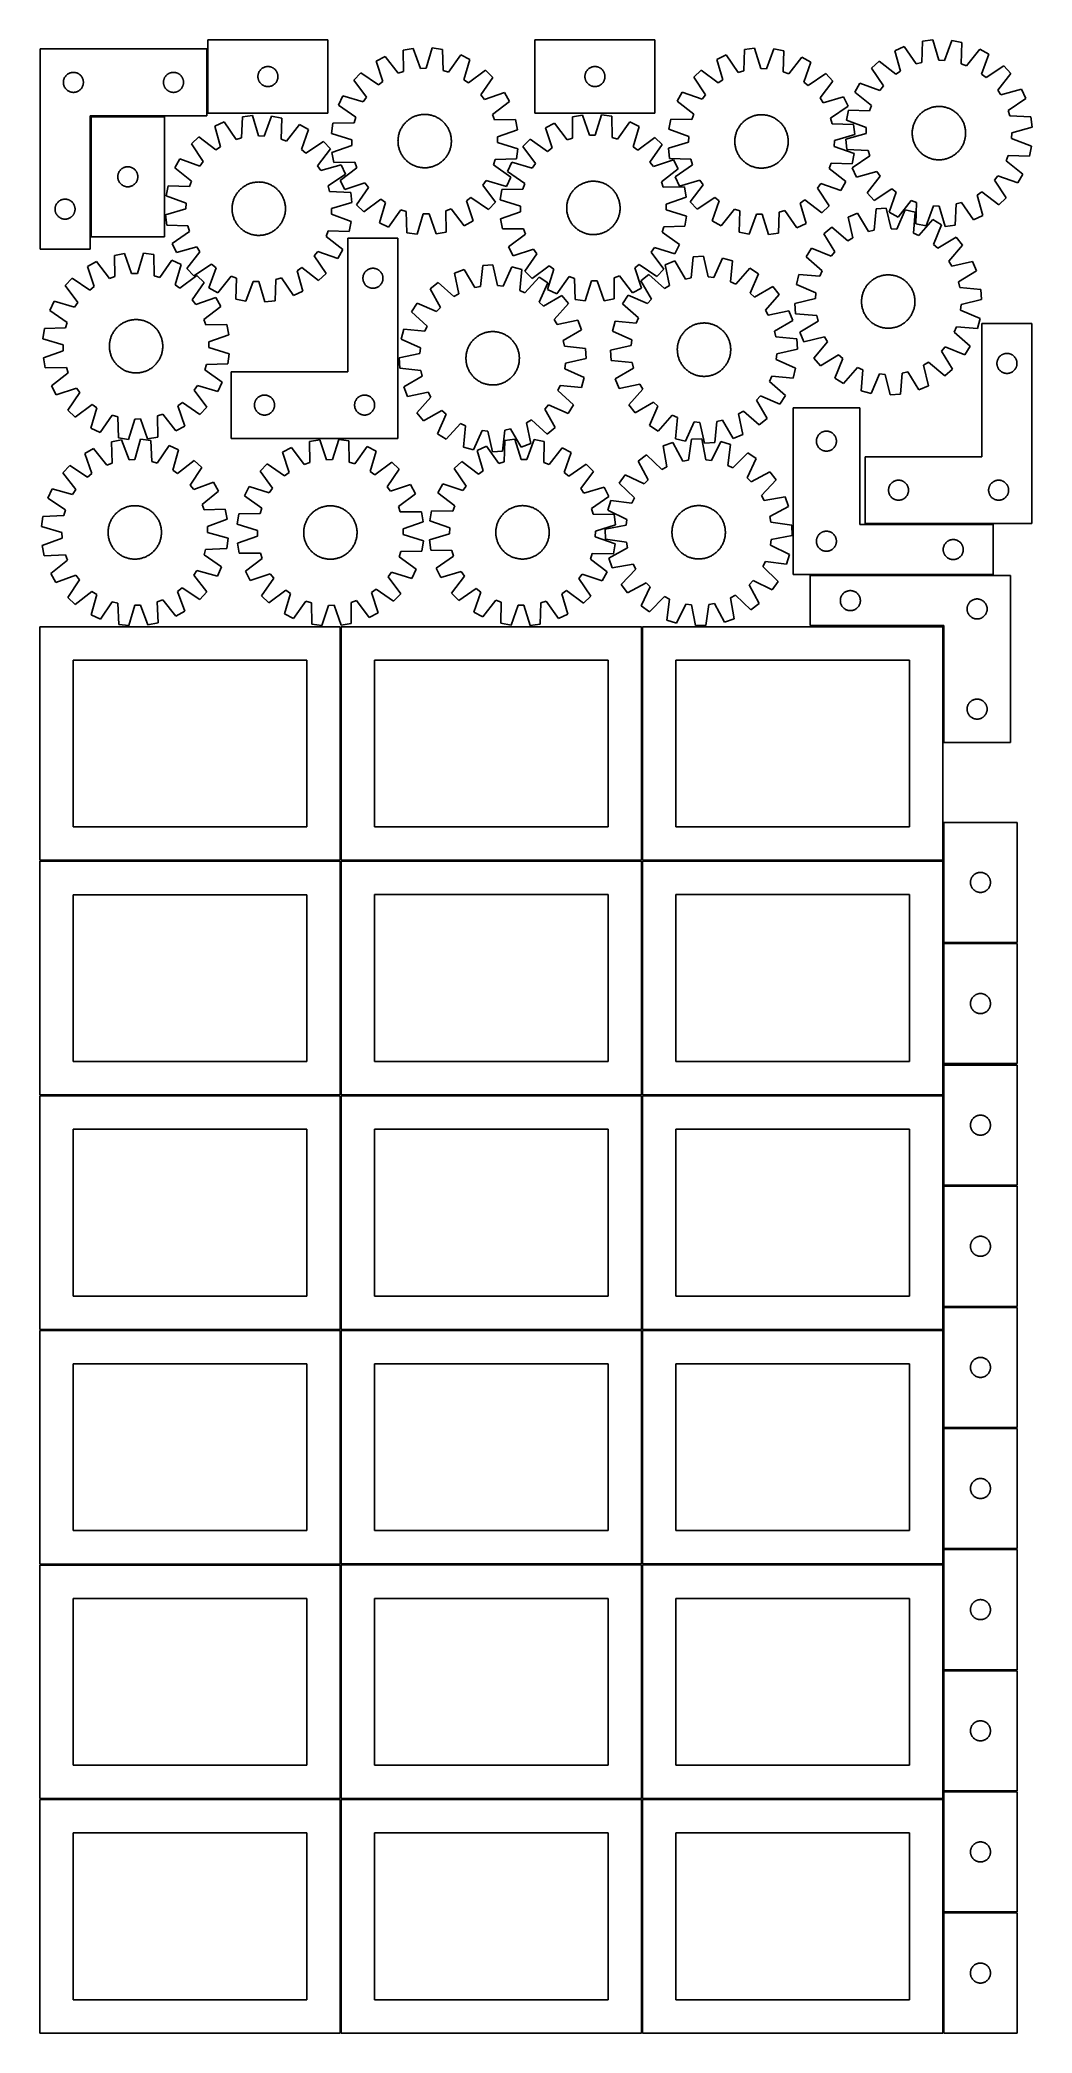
# Model space of a CAD drawing. Header units: millimetres. Extents: x 7 to 1493, y 7 to 2993.
import ezdxf

# ---------------------------------------------------------------- set-up
doc = ezdxf.new("R2010")
doc.units = ezdxf.units.MM
doc.layers.add('COMMON', color=5, linetype='CONTINUOUS', true_color=0x0000ff)
doc.layers.add('CUT', color=7, linetype='CONTINUOUS', true_color=0x000000)

msp = doc.modelspace()

# ---------------------------------------------------------------- linework, layer by layer
at = {"layer": 'COMMON'}
for p, q in [((257.516195, 2979.814485), (257.516195, 2883.487584)), ((82.516195, 2878.314484), (82.516195, 2698.314484)), ((193.266196, 2879.064485), (83.266196, 2879.064485)), ((1243.266273, 2267.912878), (1435.220673, 2267.912878)), ((1435.220673, 2191.412878), (1161.04961, 2191.412878)), ((457.299607, 2114.049516), (457.299607, 1764.074296)), ((908.799608, 2114.074296), (908.799608, 1764.074296)), ((1360.29961, 1940.662877), (1360.29961, 2114.074296)), ((1360.299609, 1820.905793), (1360.299609, 1764.074296)), ((6.549607, 1763.299515), (456.549607, 1763.299515)), ((457.299607, 1762.549515), (457.299607, 1412.574295)), ((458.049608, 1763.324295), (908.049608, 1763.324295)), ((908.799608, 1762.574295), (908.799608, 1412.574295)), ((909.549609, 1763.324295), (1359.549609, 1763.324295)), ((1360.299609, 1762.574295), (1360.299609, 1640.905793)), ((1360.299609, 1639.405792), (1360.299609, 1459.405792)), ((1361.04961, 1640.155792), (1471.04961, 1640.155792)), ((456.549607, 1411.799515), (6.574234, 1411.799515)), ((457.324235, 1061.074294), (457.324235, 1411.049514)), ((458.074235, 1411.824294), (908.049608, 1411.824294)), ((908.824235, 1411.074294), (908.824235, 1061.074294)), ((909.574236, 1411.824294), (1359.549609, 1411.824294)), ((1360.324236, 1411.074294), (1360.324236, 1277.145842)), ((1360.324236, 1275.645841), (1360.324236, 1095.645841)), ((1361.074237, 1276.395841), (1471.074237, 1276.395841)), ((1360.324236, 1094.14584), (1360.324236, 1061.074294)), ((1361.074237, 1094.89584), (1471.074237, 1094.89584)), ((6.574234, 1060.299513), (456.574234, 1060.299513)), ((457.324234, 1059.549513), (457.324234, 709.574293)), ((908.074235, 1060.324294), (458.074235, 1060.324294)), ((908.824235, 1059.574293), (908.824235, 709.574293)), ((1359.574236, 1060.324294), (909.574236, 1060.324294)), ((1360.324236, 1059.574293), (1360.324236, 914.14584)), ((1360.324236, 912.645839), (1360.324236, 732.645839)), ((1361.074237, 913.395839), (1471.074237, 913.395839)), ((1360.324236, 731.145838), (1360.324236, 709.574293)), ((1361.074237, 731.895838), (1471.074237, 731.895838)), ((6.574234, 708.799512), (456.549607, 708.799512)), ((457.299607, 708.049512), (457.299607, 358.074292)), ((458.074235, 708.824292), (908.049608, 708.824292)), ((908.799608, 708.074292), (908.799608, 358.074292)), ((909.574236, 708.824292), (1359.549609, 708.824292)), ((1360.299609, 549.572968), (1360.299609, 369.572968)), ((1361.04961, 368.822967), (1471.04961, 368.822967)), ((6.549607, 357.299511), (456.524767, 357.299511)), ((457.274767, 356.549511), (457.274767, 6.574291)), ((458.049608, 357.324291), (908.024768, 357.324291)), ((908.774768, 356.574291), (908.774768, 6.574291)), ((909.549609, 357.324291), (1359.524769, 357.324291)), ((1360.274769, 186.572966), (1360.274769, 6.574291)), ((1361.04961, 187.322966), (1471.02477, 187.322966))]:
    msp.add_line(p, q, dxfattribs=at)
at = {"layer": 'CUT'}
for p, q in [((438.266196, 2993.487584), (258.266196, 2993.487584)), ((258.266196, 2993.487584), (258.266196, 2883.487584)), ((438.266196, 2883.487584), (438.266196, 2993.487584)), ((928.31131, 2993.479278), (748.31131, 2993.479278)), ((748.31131, 2993.479278), (748.31131, 2883.479278)), ((928.31131, 2883.479278), (928.31131, 2993.479278)), ((1329.305964, 2991.55187), (1327.976355, 2959.815347)), ((1344.580026, 2993.40486), (1329.305964, 2991.55187)), ((1353.459681, 2962.906885), (1344.580026, 2993.40486)), ((1373.100017, 2992.367602), (1362.02836, 2962.595246)), ((1388.199119, 2989.409955), (1373.100017, 2992.367602)), ((1387.219781, 2957.660693), (1388.199119, 2989.409955)), ((6.766195, 2979.814485), (6.766195, 2679.814485)), ((256.766195, 2979.814485), (6.766195, 2979.814485)), ((256.766195, 2879.814485), (256.766195, 2979.814485)), ((523.999942, 2968.663781), (510.435234, 2961.402291)), ((510.435234, 2961.402291), (520.695422, 2931.340633)), ((543.326852, 2943.455741), (523.999942, 2968.663781)), ((566.102443, 2980.745334), (550.957715, 2978.030972)), ((550.957715, 2978.030972), (551.426171, 2946.270064)), ((576.693715, 2950.79872), (566.102443, 2980.745334)), ((594.635431, 2981.323652), (585.266298, 2950.972472)), ((609.877707, 2979.225185), (594.635431, 2981.323652)), ((610.696592, 2947.471379), (609.877707, 2979.225185)), ((637.192901, 2970.958019), (618.903296, 2944.987554)), ((651.040705, 2964.252137), (637.192901, 2970.958019)), ((642.007045, 2933.799423), (651.040705, 2964.252137)), ((1035.025707, 2970.893994), (1021.122019, 2964.30476)), ((1021.122019, 2964.30476), (1029.899359, 2933.777182)), ((1053.096345, 2944.770695), (1035.025707, 2970.893994)), ((1062.409433, 2978.931243), (1061.323639, 2947.185443)), ((1077.668811, 2980.901502), (1062.409433, 2978.931243)), ((1086.782466, 2950.472633), (1077.668811, 2980.901502)), ((1106.195929, 2980.083342), (1095.353286, 2950.226821)), ((1121.317303, 2977.241762), (1106.195929, 2980.083342)), ((1120.581867, 2945.485914), (1121.317303, 2977.241762)), ((1148.195379, 2967.648283), (1128.657241, 2942.603605)), ((1161.698565, 2960.273018), (1148.195379, 2967.648283)), ((1151.186026, 2930.298674), (1161.698565, 2960.273018)), ((1264.224576, 2961.318485), (1252.95676, 2950.841517)), ((1289.334628, 2941.864436), (1264.224576, 2961.318485)), ((1301.86131, 2983.725199), (1287.907419, 2977.242956)), ((1287.907419, 2977.242956), (1296.450011, 2946.648858)), ((1319.730756, 2957.463866), (1301.86131, 2983.725199)), ((1327.976355, 2959.815347), (1319.730756, 2957.463866)), ((1362.02836, 2962.595246), (1353.459681, 2962.906885)), ((1395.272777, 2954.71644), (1387.219781, 2957.660693)), ((1415.002713, 2979.610302), (1395.272777, 2954.71644)), ((1428.448849, 2972.131534), (1415.002713, 2979.610302)), ((1417.706381, 2942.238823), (1428.448849, 2972.131534)), ((41.771168, 2930.200704), (41.810932, 2930.972117)), ((41.771168, 2929.428266), (41.771168, 2930.200704)), ((41.810932, 2928.656853), (41.771168, 2929.428266)), ((41.810932, 2930.972117), (41.890355, 2931.74046)), ((41.890355, 2927.88851), (41.810932, 2928.656853)), ((41.890355, 2931.74046), (42.009226, 2932.503696)), ((42.009226, 2927.125274), (41.890355, 2927.88851)), ((42.009226, 2932.503696), (42.16723, 2933.259801)), ((42.16723, 2933.259801), (42.363947, 2934.00677)), ((42.363947, 2934.00677), (42.598857, 2934.742621)), ((42.598857, 2934.742621), (42.871336, 2935.465403)), ((42.871336, 2935.465403), (43.180661, 2936.173201)), ((43.180661, 2936.173201), (43.526013, 2936.864136)), ((43.526013, 2936.864136), (43.906476, 2937.536377)), ((43.906476, 2937.536377), (44.32104, 2938.188141)), ((44.32104, 2938.188141), (44.768606, 2938.817699)), ((44.768606, 2938.817699), (45.247988, 2939.423383)), ((45.247988, 2939.423383), (45.757915, 2940.003585)), ((45.757915, 2940.003585), (46.297033, 2940.556768)), ((46.297033, 2940.556768), (46.863913, 2941.081464)), ((46.863913, 2941.081464), (47.457053, 2941.576282)), ((47.457053, 2941.576282), (48.074879, 2942.03991)), ((48.074879, 2942.03991), (48.715752, 2942.471118)), ((48.715752, 2942.471118), (49.377974, 2942.868764)), ((49.377974, 2942.868764), (50.059788, 2943.231791)), ((50.059788, 2943.231791), (50.759387, 2943.559239)), ((50.759387, 2943.559239), (51.474914, 2943.850237)), ((51.474914, 2943.850237), (52.204473, 2944.104016)), ((52.204473, 2944.104016), (52.946128, 2944.319901)), ((52.946128, 2944.319901), (53.697914, 2944.49732)), ((53.697914, 2944.49732), (54.457836, 2944.635803)), ((54.457836, 2944.635803), (55.22388, 2944.734983)), ((55.22388, 2944.734983), (55.994014, 2944.794596)), ((55.994014, 2944.794596), (56.766195, 2944.814485)), ((56.766195, 2944.814485), (57.538376, 2944.794596)), ((57.538376, 2944.794596), (58.30851, 2944.734983)), ((58.30851, 2944.734983), (59.074554, 2944.635803)), ((59.074554, 2944.635803), (59.834476, 2944.49732)), ((59.834476, 2944.49732), (60.586262, 2944.319901)), ((60.586262, 2944.319901), (61.327918, 2944.104016)), ((61.327918, 2944.104016), (62.057476, 2943.850237)), ((62.057476, 2943.850237), (62.773004, 2943.559239)), ((62.773004, 2943.559239), (63.472602, 2943.231791)), ((63.472602, 2943.231791), (64.154416, 2942.868764)), ((64.154416, 2942.868764), (64.816638, 2942.471118)), ((64.816638, 2942.471118), (65.457512, 2942.03991)), ((65.457512, 2942.03991), (66.075337, 2941.576282)), ((66.075337, 2941.576282), (66.668477, 2941.081464)), ((66.668477, 2941.081464), (67.235357, 2940.556768)), ((67.235357, 2940.556768), (67.774476, 2940.003585)), ((67.774476, 2940.003585), (68.284402, 2939.423383)), ((68.284402, 2939.423383), (68.763784, 2938.817699)), ((68.763784, 2938.817699), (69.21135, 2938.188141)), ((69.21135, 2938.188141), (69.625915, 2937.536377)), ((69.625915, 2937.536377), (70.006377, 2936.864136)), ((70.006377, 2936.864136), (70.351729, 2936.173201)), ((70.351729, 2936.173201), (70.661055, 2935.465403)), ((70.661055, 2935.465403), (70.933534, 2934.742621)), ((70.933534, 2934.742621), (71.168443, 2934.00677)), ((71.168443, 2934.00677), (71.365161, 2933.259801)), ((71.365161, 2933.259801), (71.523164, 2932.503696)), ((71.523164, 2932.503696), (71.642035, 2931.74046)), ((71.642035, 2927.88851), (71.523164, 2927.125274)), ((71.642035, 2931.74046), (71.721458, 2930.972117)), ((71.721458, 2928.656853), (71.642035, 2927.88851)), ((71.721458, 2930.972117), (71.761222, 2930.200704)), ((71.761222, 2929.428266), (71.721458, 2928.656853)), ((71.761222, 2930.200704), (71.761222, 2929.428266)), ((191.771168, 2930.200704), (191.810932, 2930.972117)), ((191.771168, 2929.428266), (191.771168, 2930.200704)), ((191.810932, 2928.656853), (191.771168, 2929.428266)), ((191.810932, 2930.972117), (191.890355, 2931.74046)), ((191.890355, 2927.88851), (191.810932, 2928.656853)), ((191.890355, 2931.74046), (192.009226, 2932.503696)), ((192.009226, 2927.125274), (191.890355, 2927.88851)), ((192.009226, 2932.503696), (192.16723, 2933.259801)), ((192.16723, 2933.259801), (192.363947, 2934.00677)), ((192.363947, 2934.00677), (192.598857, 2934.742621)), ((192.598857, 2934.742621), (192.871336, 2935.465403)), ((192.871336, 2935.465403), (193.180661, 2936.173201)), ((193.180661, 2936.173201), (193.526013, 2936.864136)), ((193.526013, 2936.864136), (193.906476, 2937.536377)), ((193.906476, 2937.536377), (194.32104, 2938.188141)), ((194.32104, 2938.188141), (194.768606, 2938.817699)), ((194.768606, 2938.817699), (195.247988, 2939.423383)), ((195.247988, 2939.423383), (195.757915, 2940.003585)), ((195.757915, 2940.003585), (196.297033, 2940.556768)), ((196.297033, 2940.556768), (196.863913, 2941.081464)), ((196.863913, 2941.081464), (197.457053, 2941.576282)), ((197.457053, 2941.576282), (198.074879, 2942.03991)), ((198.074879, 2942.03991), (198.715752, 2942.471118)), ((198.715752, 2942.471118), (199.377974, 2942.868764)), ((199.377974, 2942.868764), (200.059788, 2943.231791)), ((200.059788, 2943.231791), (200.759387, 2943.559239)), ((200.759387, 2943.559239), (201.474914, 2943.850237)), ((201.474914, 2943.850237), (202.204473, 2944.104016)), ((202.204473, 2944.104016), (202.946128, 2944.319901)), ((202.946128, 2944.319901), (203.697914, 2944.49732)), ((203.697914, 2944.49732), (204.457836, 2944.635803)), ((204.457836, 2944.635803), (205.22388, 2944.734983)), ((205.22388, 2944.734983), (205.994014, 2944.794596)), ((205.994014, 2944.794596), (206.766195, 2944.814485)), ((206.766195, 2944.814485), (207.538376, 2944.794596)), ((207.538376, 2944.794596), (208.30851, 2944.734983)), ((208.30851, 2944.734983), (209.074554, 2944.635803)), ((209.074554, 2944.635803), (209.834476, 2944.49732)), ((209.834476, 2944.49732), (210.586262, 2944.319901)), ((210.586262, 2944.319901), (211.327918, 2944.104016)), ((211.327918, 2944.104016), (212.057476, 2943.850237)), ((212.057476, 2943.850237), (212.773004, 2943.559239)), ((212.773004, 2943.559239), (213.472602, 2943.231791)), ((213.472602, 2943.231791), (214.154416, 2942.868764)), ((214.154416, 2942.868764), (214.816638, 2942.471118)), ((214.816638, 2942.471118), (215.457512, 2942.03991)), ((215.457512, 2942.03991), (216.075337, 2941.576282)), ((216.075337, 2941.576282), (216.668477, 2941.081464)), ((216.668477, 2941.081464), (217.235357, 2940.556768)), ((217.235357, 2940.556768), (217.774476, 2940.003585)), ((217.774476, 2940.003585), (218.284402, 2939.423383)), ((218.284402, 2939.423383), (218.763784, 2938.817699)), ((218.763784, 2938.817699), (219.21135, 2938.188141)), ((219.21135, 2938.188141), (219.625915, 2937.536377)), ((219.625915, 2937.536377), (220.006377, 2936.864136)), ((220.006377, 2936.864136), (220.351729, 2936.173201)), ((220.351729, 2936.173201), (220.661055, 2935.465403)), ((220.661055, 2935.465403), (220.933534, 2934.742621)), ((220.933534, 2934.742621), (221.168443, 2934.00677)), ((221.168443, 2934.00677), (221.365161, 2933.259801)), ((221.365161, 2933.259801), (221.523164, 2932.503696)), ((221.523164, 2932.503696), (221.642035, 2931.74046)), ((221.642035, 2927.88851), (221.523164, 2927.125274)), ((221.642035, 2931.74046), (221.721458, 2930.972117)), ((221.721458, 2928.656853), (221.642035, 2927.88851)), ((221.721458, 2930.972117), (221.761222, 2930.200704)), ((221.761222, 2929.428266), (221.721458, 2928.656853)), ((221.761222, 2930.200704), (221.761222, 2929.428266)), ((333.266196, 2938.487584), (333.286085, 2939.259765)), ((333.286085, 2937.715402), (333.266196, 2938.487584)), ((333.286085, 2939.259765), (333.345698, 2940.029899)), ((333.345698, 2936.945269), (333.286085, 2937.715402)), ((333.345698, 2940.029899), (333.444878, 2940.795942)), ((333.444878, 2936.179225), (333.345698, 2936.945269)), ((333.444878, 2940.795942), (333.583361, 2941.555865)), ((333.583361, 2935.419303), (333.444878, 2936.179225)), ((333.583361, 2941.555865), (333.76078, 2942.30765)), ((333.76078, 2934.667517), (333.583361, 2935.419303)), ((333.76078, 2942.30765), (333.976665, 2943.049306)), ((333.976665, 2933.925861), (333.76078, 2934.667517)), ((333.976665, 2943.049306), (334.230444, 2943.778865)), ((334.230444, 2933.196302), (333.976665, 2933.925861)), ((334.230444, 2943.778865), (334.521443, 2944.494392)), ((334.521443, 2932.480775), (334.230444, 2933.196302)), ((334.521443, 2944.494392), (334.84889, 2945.193991)), ((334.84889, 2931.781177), (334.521443, 2932.480775)), ((334.84889, 2945.193991), (335.211918, 2945.875805)), ((335.211918, 2931.099363), (334.84889, 2931.781177)), ((335.211918, 2945.875805), (335.609563, 2946.538027)), ((335.609563, 2930.437141), (335.211918, 2931.099363)), ((335.609563, 2946.538027), (336.040771, 2947.1789)), ((336.040771, 2929.796267), (335.609563, 2930.437141)), ((336.040771, 2947.1789), (336.504399, 2947.796726)), ((336.504399, 2929.178441), (336.040771, 2929.796267)), ((336.504399, 2947.796726), (336.999217, 2948.389865)), ((336.999217, 2928.585302), (336.504399, 2929.178441)), ((336.999217, 2948.389865), (337.523913, 2948.956746)), ((337.523913, 2928.018421), (336.999217, 2928.585302)), ((337.523913, 2948.956746), (338.077096, 2949.495864)), ((338.077096, 2927.479303), (337.523913, 2928.018421)), ((338.077096, 2949.495864), (338.657298, 2950.00579)), ((338.657298, 2926.969377), (338.077096, 2927.479303)), ((338.657298, 2950.00579), (339.262982, 2950.485172)), ((339.262982, 2950.485172), (339.89254, 2950.932739)), ((339.89254, 2950.932739), (340.544304, 2951.347303)), ((340.544304, 2951.347303), (341.216545, 2951.727766)), ((341.216545, 2951.727766), (341.90748, 2952.073118)), ((341.90748, 2952.073118), (342.615278, 2952.382443)), ((342.615278, 2952.382443), (343.33806, 2952.654922)), ((343.33806, 2952.654922), (344.073912, 2952.889832)), ((344.073912, 2952.889832), (344.82088, 2953.086549)), ((344.82088, 2953.086549), (345.576985, 2953.244553)), ((345.576985, 2953.244553), (346.340221, 2953.363424)), ((346.340221, 2953.363424), (347.108564, 2953.442847)), ((347.108564, 2953.442847), (347.879977, 2953.482611)), ((347.879977, 2953.482611), (348.652415, 2953.482611)), ((348.652415, 2953.482611), (349.423828, 2953.442847)), ((349.423828, 2953.442847), (350.192171, 2953.363424)), ((350.192171, 2953.363424), (350.955408, 2953.244553)), ((350.955408, 2953.244553), (351.711512, 2953.086549)), ((351.711512, 2953.086549), (352.458481, 2952.889832)), ((352.458481, 2952.889832), (353.194332, 2952.654922)), ((353.194332, 2952.654922), (353.917115, 2952.382443)), ((353.917115, 2952.382443), (354.624912, 2952.073118)), ((354.624912, 2952.073118), (355.315847, 2951.727766)), ((355.315847, 2951.727766), (355.988088, 2951.347303)), ((355.988088, 2951.347303), (356.639852, 2950.932739)), ((356.639852, 2950.932739), (357.26941, 2950.485172)), ((357.26941, 2950.485172), (357.875094, 2950.00579)), ((357.875094, 2950.00579), (358.455296, 2949.495864)), ((358.455296, 2927.479303), (357.875094, 2926.969377)), ((358.455296, 2949.495864), (359.008479, 2948.956746)), ((359.008479, 2928.018421), (358.455296, 2927.479303)), ((359.008479, 2948.956746), (359.533175, 2948.389865)), ((359.533175, 2928.585302), (359.008479, 2928.018421)), ((359.533175, 2948.389865), (360.027993, 2947.796726)), ((360.027993, 2929.178441), (359.533175, 2928.585302)), ((360.027993, 2947.796726), (360.491621, 2947.1789)), ((360.491621, 2929.796267), (360.027993, 2929.178441)), ((360.491621, 2947.1789), (360.92283, 2946.538027)), ((360.92283, 2930.437141), (360.491621, 2929.796267)), ((360.92283, 2946.538027), (361.320475, 2945.875805)), ((361.320475, 2931.099363), (360.92283, 2930.437141)), ((361.320475, 2945.875805), (361.683502, 2945.193991)), ((361.683502, 2931.781177), (361.320475, 2931.099363)), ((361.683502, 2945.193991), (362.01095, 2944.494392)), ((362.01095, 2932.480775), (361.683502, 2931.781177)), ((362.01095, 2944.494392), (362.301948, 2943.778865)), ((362.301948, 2933.196302), (362.01095, 2932.480775)), ((362.301948, 2943.778865), (362.555727, 2943.049306)), ((362.555727, 2933.925861), (362.301948, 2933.196302)), ((362.555727, 2943.049306), (362.771612, 2942.30765)), ((362.771612, 2934.667517), (362.555727, 2933.925861)), ((362.771612, 2942.30765), (362.949031, 2941.555865)), ((362.949031, 2935.419303), (362.771612, 2934.667517)), ((362.949031, 2941.555865), (363.087515, 2940.795942)), ((363.087515, 2936.179225), (362.949031, 2935.419303)), ((363.087515, 2940.795942), (363.186694, 2940.029899)), ((363.186694, 2936.945269), (363.087515, 2936.179225)), ((363.186694, 2940.029899), (363.246307, 2939.259765)), ((363.246307, 2937.715402), (363.186694, 2936.945269)), ((363.246307, 2939.259765), (363.266196, 2938.487584)), ((363.266196, 2938.487584), (363.246307, 2937.715402)), ((487.691488, 2944.163153), (477.034608, 2933.065341)), ((477.034608, 2933.065341), (496.08219, 2907.645577)), ((513.862185, 2926.161227), (487.691488, 2944.163153)), ((520.695422, 2931.340633), (513.862185, 2926.161227)), ((551.426171, 2946.270064), (543.326852, 2943.455741)), ((585.266298, 2950.972472), (576.693715, 2950.79872)), ((618.903296, 2944.987554), (610.696592, 2947.471379)), ((649.04454, 2928.901154), (642.007045, 2933.799423)), ((674.464303, 2947.948736), (649.04454, 2928.901154)), ((667.560189, 2911.121159), (685.562116, 2937.291856)), ((685.562116, 2937.291856), (674.464303, 2947.948736)), ((823.31131, 2938.479278), (823.331199, 2939.251459)), ((823.331199, 2937.707097), (823.31131, 2938.479278)), ((823.331199, 2939.251459), (823.390812, 2940.021593)), ((823.390812, 2936.936963), (823.331199, 2937.707097)), ((823.390812, 2940.021593), (823.489992, 2940.787637)), ((823.489992, 2936.170919), (823.390812, 2936.936963)), ((823.489992, 2940.787637), (823.628475, 2941.547559)), ((823.628475, 2935.410997), (823.489992, 2936.170919)), ((823.628475, 2941.547559), (823.805894, 2942.299345)), ((823.805894, 2934.659211), (823.628475, 2935.410997)), ((823.805894, 2942.299345), (824.021779, 2943.041)), ((824.021779, 2933.917555), (823.805894, 2934.659211)), ((824.021779, 2943.041), (824.275558, 2943.770559)), ((824.275558, 2933.187997), (824.021779, 2933.917555)), ((824.275558, 2943.770559), (824.566556, 2944.486086)), ((824.566556, 2932.472469), (824.275558, 2933.187997)), ((824.566556, 2944.486086), (824.894004, 2945.185685)), ((824.894004, 2931.772871), (824.566556, 2932.472469)), ((824.894004, 2945.185685), (825.257031, 2945.867499)), ((825.257031, 2931.091057), (824.894004, 2931.772871)), ((825.257031, 2945.867499), (825.654677, 2946.529721)), ((825.654677, 2930.428835), (825.257031, 2931.091057)), ((825.654677, 2946.529721), (826.085885, 2947.170594)), ((826.085885, 2929.787961), (825.654677, 2930.428835)), ((826.085885, 2947.170594), (826.549513, 2947.78842)), ((826.549513, 2929.170136), (826.085885, 2929.787961)), ((826.549513, 2947.78842), (827.044331, 2948.38156)), ((827.044331, 2928.576996), (826.549513, 2929.170136)), ((827.044331, 2948.38156), (827.569027, 2948.94844)), ((827.569027, 2928.010116), (827.044331, 2928.576996)), ((827.569027, 2948.94844), (828.12221, 2949.487558)), ((828.12221, 2927.470997), (827.569027, 2928.010116)), ((828.12221, 2949.487558), (828.702412, 2949.997485)), ((828.702412, 2926.961071), (828.12221, 2927.470997)), ((828.702412, 2949.997485), (829.308096, 2950.476867)), ((829.308096, 2950.476867), (829.937654, 2950.924433)), ((829.937654, 2950.924433), (830.589418, 2951.338997)), ((830.589418, 2951.338997), (831.261659, 2951.71946)), ((831.261659, 2951.71946), (831.952594, 2952.064812)), ((831.952594, 2952.064812), (832.660392, 2952.374137)), ((832.660392, 2952.374137), (833.383174, 2952.646616)), ((833.383174, 2952.646616), (834.119026, 2952.881526)), ((834.119026, 2952.881526), (834.865994, 2953.078244)), ((834.865994, 2953.078244), (835.622099, 2953.236247)), ((835.622099, 2953.236247), (836.385335, 2953.355118)), ((836.385335, 2953.355118), (837.153678, 2953.434541)), ((837.153678, 2953.434541), (837.925091, 2953.474305)), ((837.925091, 2953.474305), (838.697529, 2953.474305)), ((838.697529, 2953.474305), (839.468942, 2953.434541)), ((839.468942, 2953.434541), (840.237285, 2953.355118)), ((840.237285, 2953.355118), (841.000521, 2953.236247)), ((841.000521, 2953.236247), (841.756626, 2953.078244)), ((841.756626, 2953.078244), (842.503595, 2952.881526)), ((842.503595, 2952.881526), (843.239446, 2952.646616)), ((843.239446, 2952.646616), (843.962228, 2952.374137)), ((843.962228, 2952.374137), (844.670026, 2952.064812)), ((844.670026, 2952.064812), (845.360961, 2951.71946)), ((845.360961, 2951.71946), (846.033202, 2951.338997)), ((846.033202, 2951.338997), (846.684966, 2950.924433)), ((846.684966, 2950.924433), (847.314524, 2950.476867)), ((847.314524, 2950.476867), (847.920208, 2949.997485)), ((847.920208, 2949.997485), (848.50041, 2949.487558)), ((848.50041, 2927.470997), (847.920208, 2926.961071)), ((848.50041, 2949.487558), (849.053593, 2948.94844)), ((849.053593, 2928.010116), (848.50041, 2927.470997)), ((849.053593, 2948.94844), (849.578289, 2948.38156)), ((849.578289, 2928.576996), (849.053593, 2928.010116)), ((849.578289, 2948.38156), (850.073107, 2947.78842)), ((850.073107, 2929.170136), (849.578289, 2928.576996)), ((850.073107, 2947.78842), (850.536735, 2947.170594)), ((850.536735, 2929.787961), (850.073107, 2929.170136)), ((850.536735, 2947.170594), (850.967943, 2946.529721)), ((850.967943, 2930.428835), (850.536735, 2929.787961)), ((850.967943, 2946.529721), (851.365589, 2945.867499)), ((851.365589, 2931.091057), (850.967943, 2930.428835)), ((851.365589, 2945.867499), (851.728616, 2945.185685)), ((851.728616, 2931.772871), (851.365589, 2931.091057)), ((851.728616, 2945.185685), (852.056064, 2944.486086)), ((852.056064, 2932.472469), (851.728616, 2931.772871)), ((852.056064, 2944.486086), (852.347062, 2943.770559)), ((852.347062, 2933.187997), (852.056064, 2932.472469)), ((852.347062, 2943.770559), (852.600841, 2943.041)), ((852.600841, 2933.917555), (852.347062, 2933.187997)), ((852.600841, 2943.041), (852.816726, 2942.299345)), ((852.816726, 2934.659211), (852.600841, 2933.917555)), ((852.816726, 2942.299345), (852.994145, 2941.547559)), ((852.994145, 2935.410997), (852.816726, 2934.659211)), ((852.994145, 2941.547559), (853.132629, 2940.787637)), ((853.132629, 2936.170919), (852.994145, 2935.410997)), ((853.132629, 2940.787637), (853.231808, 2940.021593)), ((853.231808, 2936.936963), (853.132629, 2936.170919)), ((853.231808, 2940.021593), (853.291421, 2939.251459)), ((853.291421, 2937.707097), (853.231808, 2936.936963)), ((853.291421, 2939.251459), (853.31131, 2938.479278)), ((853.31131, 2938.479278), (853.291421, 2937.707097)), ((997.562194, 2948.198846), (986.375186, 2937.635636)), ((986.375186, 2937.635636), (1004.156474, 2911.31453)), ((1022.820936, 2928.938246), (997.562194, 2948.198846)), ((1029.899359, 2933.777182), (1022.820936, 2928.938246)), ((1061.323639, 2947.185443), (1053.096345, 2944.770695)), ((1095.353286, 2950.226821), (1086.782466, 2950.472633)), ((1128.657241, 2942.603605), (1120.581867, 2945.485914)), ((1157.97548, 2925.062007), (1151.186026, 2930.298674)), ((1184.296586, 2942.843294), (1157.97548, 2925.062007)), ((1175.599196, 2906.397544), (1194.859796, 2931.656286)), ((1194.859796, 2931.656286), (1184.296586, 2942.843294)), ((1235.35397, 2928.378044), (1227.875202, 2914.931908)), ((1265.24668, 2917.635576), (1235.35397, 2928.378044)), ((1252.95676, 2950.841517), (1270.535344, 2924.384606)), ((1296.450011, 2946.648858), (1289.334628, 2941.864436)), ((1424.455411, 2936.950159), (1417.706381, 2942.238823)), ((1450.912321, 2954.528744), (1424.455411, 2936.950159)), ((1441.935241, 2918.150876), (1461.38929, 2943.260928)), ((1461.38929, 2943.260928), (1450.912321, 2954.528744)), ((42.16723, 2926.369169), (42.009226, 2927.125274)), ((42.363947, 2925.622201), (42.16723, 2926.369169)), ((42.598857, 2924.886349), (42.363947, 2925.622201)), ((42.871336, 2924.163567), (42.598857, 2924.886349)), ((43.180661, 2923.455769), (42.871336, 2924.163567)), ((43.526013, 2922.764834), (43.180661, 2923.455769)), ((43.906476, 2922.092593), (43.526013, 2922.764834)), ((44.32104, 2921.440829), (43.906476, 2922.092593)), ((44.768606, 2920.811271), (44.32104, 2921.440829)), ((45.247988, 2920.205587), (44.768606, 2920.811271)), ((45.757915, 2919.625385), (45.247988, 2920.205587)), ((46.297033, 2919.072202), (45.757915, 2919.625385)), ((46.863913, 2918.547506), (46.297033, 2919.072202)), ((47.457053, 2918.052688), (46.863913, 2918.547506)), ((48.074879, 2917.58906), (47.457053, 2918.052688)), ((48.715752, 2917.157852), (48.074879, 2917.58906)), ((49.377974, 2916.760206), (48.715752, 2917.157852)), ((50.059788, 2916.397179), (49.377974, 2916.760206)), ((50.759387, 2916.069731), (50.059788, 2916.397179)), ((51.474914, 2915.778733), (50.759387, 2916.069731)), ((52.204473, 2915.524954), (51.474914, 2915.778733)), ((52.946128, 2915.309069), (52.204473, 2915.524954)), ((53.697914, 2915.13165), (52.946128, 2915.309069)), ((54.457836, 2914.993167), (53.697914, 2915.13165)), ((55.22388, 2914.893987), (54.457836, 2914.993167)), ((55.994014, 2914.834374), (55.22388, 2914.893987)), ((56.766195, 2914.814485), (55.994014, 2914.834374)), ((57.538376, 2914.834374), (56.766195, 2914.814485)), ((58.30851, 2914.893987), (57.538376, 2914.834374)), ((59.074554, 2914.993167), (58.30851, 2914.893987)), ((59.834476, 2915.13165), (59.074554, 2914.993167)), ((60.586262, 2915.309069), (59.834476, 2915.13165)), ((61.327918, 2915.524954), (60.586262, 2915.309069)), ((62.057476, 2915.778733), (61.327918, 2915.524954)), ((62.773004, 2916.069731), (62.057476, 2915.778733)), ((63.472602, 2916.397179), (62.773004, 2916.069731)), ((64.154416, 2916.760206), (63.472602, 2916.397179)), ((64.816638, 2917.157852), (64.154416, 2916.760206)), ((65.457512, 2917.58906), (64.816638, 2917.157852)), ((66.075337, 2918.052688), (65.457512, 2917.58906)), ((66.668477, 2918.547506), (66.075337, 2918.052688)), ((67.235357, 2919.072202), (66.668477, 2918.547506)), ((67.774476, 2919.625385), (67.235357, 2919.072202)), ((68.284402, 2920.205587), (67.774476, 2919.625385)), ((68.763784, 2920.811271), (68.284402, 2920.205587)), ((69.21135, 2921.440829), (68.763784, 2920.811271)), ((69.625915, 2922.092593), (69.21135, 2921.440829)), ((70.006377, 2922.764834), (69.625915, 2922.092593)), ((70.351729, 2923.455769), (70.006377, 2922.764834)), ((70.661055, 2924.163567), (70.351729, 2923.455769)), ((70.933534, 2924.886349), (70.661055, 2924.163567)), ((71.168443, 2925.622201), (70.933534, 2924.886349)), ((71.365161, 2926.369169), (71.168443, 2925.622201)), ((71.523164, 2927.125274), (71.365161, 2926.369169)), ((192.16723, 2926.369169), (192.009226, 2927.125274)), ((192.363947, 2925.622201), (192.16723, 2926.369169)), ((192.598857, 2924.886349), (192.363947, 2925.622201)), ((192.871336, 2924.163567), (192.598857, 2924.886349)), ((193.180661, 2923.455769), (192.871336, 2924.163567)), ((193.526013, 2922.764834), (193.180661, 2923.455769)), ((193.906476, 2922.092593), (193.526013, 2922.764834)), ((194.32104, 2921.440829), (193.906476, 2922.092593)), ((194.768606, 2920.811271), (194.32104, 2921.440829)), ((195.247988, 2920.205587), (194.768606, 2920.811271)), ((195.757915, 2919.625385), (195.247988, 2920.205587)), ((196.297033, 2919.072202), (195.757915, 2919.625385)), ((196.863913, 2918.547506), (196.297033, 2919.072202)), ((197.457053, 2918.052688), (196.863913, 2918.547506)), ((198.074879, 2917.58906), (197.457053, 2918.052688)), ((198.715752, 2917.157852), (198.074879, 2917.58906)), ((199.377974, 2916.760206), (198.715752, 2917.157852)), ((200.059788, 2916.397179), (199.377974, 2916.760206)), ((200.759387, 2916.069731), (200.059788, 2916.397179)), ((201.474914, 2915.778733), (200.759387, 2916.069731)), ((202.204473, 2915.524954), (201.474914, 2915.778733)), ((202.946128, 2915.309069), (202.204473, 2915.524954)), ((203.697914, 2915.13165), (202.946128, 2915.309069)), ((204.457836, 2914.993167), (203.697914, 2915.13165)), ((205.22388, 2914.893987), (204.457836, 2914.993167)), ((205.994014, 2914.834374), (205.22388, 2914.893987)), ((206.766195, 2914.814485), (205.994014, 2914.834374)), ((207.538376, 2914.834374), (206.766195, 2914.814485)), ((208.30851, 2914.893987), (207.538376, 2914.834374)), ((209.074554, 2914.993167), (208.30851, 2914.893987)), ((209.834476, 2915.13165), (209.074554, 2914.993167)), ((210.586262, 2915.309069), (209.834476, 2915.13165)), ((211.327918, 2915.524954), (210.586262, 2915.309069)), ((212.057476, 2915.778733), (211.327918, 2915.524954)), ((212.773004, 2916.069731), (212.057476, 2915.778733)), ((213.472602, 2916.397179), (212.773004, 2916.069731)), ((214.154416, 2916.760206), (213.472602, 2916.397179)), ((214.816638, 2917.157852), (214.154416, 2916.760206)), ((215.457512, 2917.58906), (214.816638, 2917.157852)), ((216.075337, 2918.052688), (215.457512, 2917.58906)), ((216.668477, 2918.547506), (216.075337, 2918.052688)), ((217.235357, 2919.072202), (216.668477, 2918.547506)), ((217.774476, 2919.625385), (217.235357, 2919.072202)), ((218.284402, 2920.205587), (217.774476, 2919.625385)), ((218.763784, 2920.811271), (218.284402, 2920.205587)), ((219.21135, 2921.440829), (218.763784, 2920.811271)), ((219.625915, 2922.092593), (219.21135, 2921.440829)), ((220.006377, 2922.764834), (219.625915, 2922.092593)), ((220.351729, 2923.455769), (220.006377, 2922.764834)), ((220.661055, 2924.163567), (220.351729, 2923.455769)), ((220.933534, 2924.886349), (220.661055, 2924.163567)), ((221.168443, 2925.622201), (220.933534, 2924.886349)), ((221.365161, 2926.369169), (221.168443, 2925.622201)), ((221.523164, 2927.125274), (221.365161, 2926.369169)), ((339.262982, 2926.489995), (338.657298, 2926.969377)), ((339.89254, 2926.042428), (339.262982, 2926.489995)), ((340.544304, 2925.627864), (339.89254, 2926.042428)), ((341.216545, 2925.247402), (340.544304, 2925.627864)), ((341.90748, 2924.90205), (341.216545, 2925.247402)), ((342.615278, 2924.592724), (341.90748, 2924.90205)), ((343.33806, 2924.320245), (342.615278, 2924.592724)), ((344.073912, 2924.085336), (343.33806, 2924.320245)), ((344.82088, 2923.888618), (344.073912, 2924.085336)), ((345.576985, 2923.730614), (344.82088, 2923.888618)), ((346.340221, 2923.611744), (345.576985, 2923.730614)), ((347.108564, 2923.532321), (346.340221, 2923.611744)), ((347.879977, 2923.492557), (347.108564, 2923.532321)), ((348.652415, 2923.492557), (347.879977, 2923.492557)), ((349.423828, 2923.532321), (348.652415, 2923.492557)), ((350.192171, 2923.611744), (349.423828, 2923.532321)), ((350.955408, 2923.730614), (350.192171, 2923.611744)), ((351.711512, 2923.888618), (350.955408, 2923.730614)), ((352.458481, 2924.085336), (351.711512, 2923.888618)), ((353.194332, 2924.320245), (352.458481, 2924.085336)), ((353.917115, 2924.592724), (353.194332, 2924.320245)), ((354.624912, 2924.90205), (353.917115, 2924.592724)), ((355.315847, 2925.247402), (354.624912, 2924.90205)), ((355.988088, 2925.627864), (355.315847, 2925.247402)), ((356.639852, 2926.042428), (355.988088, 2925.627864)), ((357.26941, 2926.489995), (356.639852, 2926.042428)), ((357.875094, 2926.969377), (357.26941, 2926.489995)), ((460.731207, 2909.641742), (454.025325, 2895.793938)), ((491.183921, 2900.608083), (460.731207, 2909.641742)), ((496.08219, 2907.645577), (491.183921, 2900.608083)), ((672.739596, 2904.287923), (667.560189, 2911.121159)), ((702.801254, 2914.548111), (672.739596, 2904.287923)), ((684.854704, 2881.656492), (710.062744, 2900.983402)), ((710.062744, 2900.983402), (702.801254, 2914.548111)), ((829.308096, 2926.481689), (828.702412, 2926.961071)), ((829.937654, 2926.034123), (829.308096, 2926.481689)), ((830.589418, 2925.619558), (829.937654, 2926.034123)), ((831.261659, 2925.239096), (830.589418, 2925.619558)), ((831.952594, 2924.893744), (831.261659, 2925.239096)), ((832.660392, 2924.584418), (831.952594, 2924.893744)), ((833.383174, 2924.311939), (832.660392, 2924.584418)), ((834.119026, 2924.07703), (833.383174, 2924.311939)), ((834.865994, 2923.880312), (834.119026, 2924.07703)), ((835.622099, 2923.722309), (834.865994, 2923.880312)), ((836.385335, 2923.603438), (835.622099, 2923.722309)), ((837.153678, 2923.524015), (836.385335, 2923.603438)), ((837.925091, 2923.484251), (837.153678, 2923.524015)), ((838.697529, 2923.484251), (837.925091, 2923.484251)), ((839.468942, 2923.524015), (838.697529, 2923.484251)), ((840.237285, 2923.603438), (839.468942, 2923.524015)), ((841.000521, 2923.722309), (840.237285, 2923.603438)), ((841.756626, 2923.880312), (841.000521, 2923.722309)), ((842.503595, 2924.07703), (841.756626, 2923.880312)), ((843.239446, 2924.311939), (842.503595, 2924.07703)), ((843.962228, 2924.584418), (843.239446, 2924.311939)), ((844.670026, 2924.893744), (843.962228, 2924.584418)), ((845.360961, 2925.239096), (844.670026, 2924.893744)), ((846.033202, 2925.619558), (845.360961, 2925.239096)), ((846.684966, 2926.034123), (846.033202, 2925.619558)), ((847.314524, 2926.481689), (846.684966, 2926.034123)), ((847.920208, 2926.961071), (847.314524, 2926.481689)), ((968.945463, 2915.037614), (961.570198, 2901.534429)), ((961.570198, 2901.534429), (986.614876, 2881.99629)), ((998.919807, 2904.525076), (968.945463, 2915.037614)), ((1004.156474, 2911.31453), (998.919807, 2904.525076)), ((1180.438132, 2899.319121), (1175.599196, 2906.397544)), ((1210.96571, 2908.096462), (1180.438132, 2899.319121)), ((1217.554945, 2894.192774), (1210.96571, 2908.096462)), ((1227.875202, 2914.931908), (1252.769064, 2895.201972)), ((1270.535344, 2924.384606), (1265.24668, 2917.635576)), ((1446.719663, 2911.035493), (1441.935241, 2918.150876)), ((1477.313761, 2919.578085), (1446.719663, 2911.035493)), ((1457.534671, 2887.754748), (1483.796004, 2905.624194)), ((1483.796004, 2905.624194), (1477.313761, 2919.578085)), ((81.766195, 2679.814485), (81.766195, 2879.814485)), ((81.766195, 2879.814485), (256.766195, 2879.814485)), ((193.266196, 2878.314484), (83.266196, 2878.314484)), ((83.266196, 2878.314484), (83.266196, 2698.314484)), ((193.266196, 2698.314484), (193.266196, 2878.314484)), ((258.266196, 2883.487584), (438.266196, 2883.487584)), ((282.622591, 2870.510214), (268.669677, 2864.025868)), ((300.495996, 2844.251574), (282.622591, 2870.510214)), ((310.066065, 2878.341022), (308.74124, 2846.604299)), ((325.339848, 2880.196314), (310.066065, 2878.341022)), ((334.2241, 2849.699678), (325.339848, 2880.196314)), ((353.859995, 2879.163355), (342.792825, 2849.389331)), ((368.959543, 2876.207984), (353.859995, 2879.163355)), ((367.98499, 2844.458574), (368.959543, 2876.207984)), ((445.758159, 2868.478745), (443.659693, 2853.236468)), ((477.511965, 2869.29763), (445.758159, 2868.478745)), ((454.025325, 2895.793938), (479.995791, 2877.504333)), ((479.995791, 2877.504333), (477.511965, 2869.29763)), ((552.454837, 2867.390607), (553.27407, 2868.343426)), ((553.27407, 2868.343426), (554.122826, 2869.270043)), ((554.122826, 2869.270043), (555.00027, 2870.169543)), ((555.00027, 2870.169543), (555.905535, 2871.041037)), ((555.905535, 2871.041037), (556.837727, 2871.883667)), ((556.837727, 2871.883667), (557.795927, 2872.6966)), ((557.795927, 2872.6966), (558.779189, 2873.479033)), ((558.779189, 2873.479033), (559.786542, 2874.230196)), ((559.786542, 2874.230196), (560.816994, 2874.949347)), ((560.816994, 2874.949347), (561.869525, 2875.635775)), ((561.869525, 2875.635775), (562.943099, 2876.288804)), ((562.943099, 2876.288804), (564.036655, 2876.907788)), ((564.036655, 2876.907788), (565.149114, 2877.492118)), ((565.149114, 2877.492118), (566.279379, 2878.041217)), ((566.279379, 2878.041217), (567.426333, 2878.554542)), ((567.426333, 2878.554542), (568.588845, 2879.031587)), ((568.588845, 2879.031587), (569.765768, 2879.471881)), ((569.765768, 2879.471881), (570.955941, 2879.87499)), ((570.955941, 2879.87499), (572.158188, 2880.240515)), ((572.158188, 2880.240515), (573.371323, 2880.568097)), ((573.371323, 2880.568097), (574.594149, 2880.857412)), ((574.594149, 2880.857412), (575.825459, 2881.108174)), ((575.825459, 2881.108174), (577.064039, 2881.320136)), ((577.064039, 2881.320136), (578.308665, 2881.493089)), ((578.308665, 2881.493089), (579.558109, 2881.626862)), ((579.558109, 2881.626862), (580.811139, 2881.721322)), ((580.811139, 2881.721322), (582.066518, 2881.776378)), ((582.066518, 2881.776378), (583.323007, 2881.791974)), ((583.323007, 2881.791974), (584.579365, 2881.768094)), ((584.579365, 2881.768094), (585.834354, 2881.704764)), ((585.834354, 2881.704764), (587.086733, 2881.602045)), ((587.086733, 2881.602045), (588.335269, 2881.460038)), ((588.335269, 2881.460038), (589.578728, 2881.278883)), ((589.578728, 2881.278883), (590.815883, 2881.058761)), ((590.815883, 2881.058761), (592.045513, 2880.799886)), ((592.045513, 2880.799886), (593.266406, 2880.502516)), ((593.266406, 2880.502516), (594.477355, 2880.166944)), ((594.477355, 2880.166944), (595.677166, 2879.7935)), ((595.677166, 2879.7935), (596.864655, 2879.382553)), ((596.864655, 2879.382553), (598.038649, 2878.93451)), ((598.038649, 2878.93451), (599.197992, 2878.449811)), ((599.197992, 2878.449811), (600.341537, 2877.928936)), ((600.341537, 2877.928936), (601.468157, 2877.372398)), ((601.468157, 2877.372398), (602.576739, 2876.780747)), ((602.576739, 2876.780747), (603.666191, 2876.154566)), ((603.666191, 2876.154566), (604.735436, 2875.494474)), ((604.735436, 2875.494474), (605.78342, 2874.801122)), ((605.78342, 2874.801122), (606.809107, 2874.075193)), ((606.809107, 2874.075193), (607.811487, 2873.317406)), ((607.811487, 2873.317406), (608.789569, 2872.528507)), ((608.789569, 2872.528507), (609.742389, 2871.709275)), ((609.742389, 2871.709275), (610.669006, 2870.860518)), ((610.669006, 2870.860518), (611.568505, 2869.983074)), ((611.568505, 2869.983074), (612.44, 2869.077809)), ((612.44, 2869.077809), (613.282629, 2868.145617)), ((613.282629, 2868.145617), (614.095562, 2867.187417)), ((687.669026, 2873.557173), (684.854704, 2881.656492)), ((719.429934, 2874.025629), (687.669026, 2873.557173)), ((722.144296, 2858.880901), (719.429934, 2874.025629)), ((748.31131, 2883.479278), (928.31131, 2883.479278)), ((777.624496, 2868.88745), (764.013839, 2861.712454)), ((796.790553, 2843.556895), (777.624496, 2868.88745)), ((819.80305, 2880.700753), (804.641351, 2878.08285)), ((804.641351, 2878.08285), (804.907622, 2846.319603)), ((830.203481, 2850.687326), (819.80305, 2880.700753)), ((848.339141, 2881.097431), (838.776997, 2850.806506)), ((863.56775, 2878.901982), (848.339141, 2881.097431)), ((864.184489, 2847.143607), (863.56775, 2878.901982)), ((890.829766, 2870.461108), (872.375215, 2844.607592)), ((904.634603, 2863.667213), (890.829766, 2870.461108)), ((951.976718, 2874.656353), (949.135138, 2859.534979)), ((983.732566, 2873.920917), (951.976718, 2874.656353)), ((986.614876, 2881.99629), (983.732566, 2873.920917)), ((1057.656627, 2867.411782), (1058.492428, 2868.350101)), ((1058.492428, 2868.350101), (1059.357289, 2869.261705)), ((1059.357289, 2869.261705), (1060.250358, 2870.145693)), ((1060.250358, 2870.145693), (1061.170753, 2871.001192)), ((1061.170753, 2871.001192), (1062.117566, 2871.82736)), ((1062.117566, 2871.82736), (1063.089863, 2872.623379)), ((1063.089863, 2872.623379), (1064.086683, 2873.388465)), ((1064.086683, 2873.388465), (1065.107043, 2874.121863)), ((1065.107043, 2874.121863), (1066.149936, 2874.822848)), ((1066.149936, 2874.822848), (1067.214333, 2875.49073)), ((1067.214333, 2875.49073), (1068.299183, 2876.124848)), ((1068.299183, 2876.124848), (1069.403417, 2876.724578)), ((1069.403417, 2876.724578), (1070.525943, 2877.289327)), ((1070.525943, 2877.289327), (1071.665655, 2877.818537)), ((1071.665655, 2877.818537), (1072.821427, 2878.311688)), ((1072.821427, 2878.311688), (1073.992119, 2878.768291)), ((1073.992119, 2878.768291), (1075.176576, 2879.187897)), ((1075.176576, 2879.187897), (1076.373628, 2879.570091)), ((1076.373628, 2879.570091), (1077.582095, 2879.914496)), ((1077.582095, 2879.914496), (1078.800784, 2880.220772)), ((1078.800784, 2880.220772), (1080.028491, 2880.488618)), ((1080.028491, 2880.488618), (1081.264006, 2880.717768)), ((1081.264006, 2880.717768), (1082.506109, 2880.907996)), ((1082.506109, 2880.907996), (1083.753575, 2881.059115)), ((1083.753575, 2881.059115), (1085.005171, 2881.170976)), ((1085.005171, 2881.170976), (1086.259664, 2881.243467)), ((1086.259664, 2881.243467), (1087.515814, 2881.276519)), ((1087.515814, 2881.276519), (1088.772383, 2881.270097)), ((1088.772383, 2881.270097), (1090.028131, 2881.224209)), ((1090.028131, 2881.224209), (1091.281817, 2881.1389)), ((1091.281817, 2881.1389), (1092.532205, 2881.014254)), ((1092.532205, 2881.014254), (1093.778061, 2880.850393)), ((1093.778061, 2880.850393), (1095.018155, 2880.64748)), ((1095.018155, 2880.64748), (1096.251263, 2880.405715)), ((1096.251263, 2880.405715), (1097.476169, 2880.125336)), ((1097.476169, 2880.125336), (1098.691664, 2879.80662)), ((1098.691664, 2879.80662), (1099.896547, 2879.449882)), ((1099.896547, 2879.449882), (1101.089631, 2879.055474)), ((1101.089631, 2879.055474), (1102.269738, 2878.623784)), ((1102.269738, 2878.623784), (1103.435702, 2878.15524)), ((1103.435702, 2878.15524), (1104.586374, 2877.650303)), ((1104.586374, 2877.650303), (1105.720617, 2877.109472)), ((1105.720617, 2877.109472), (1106.837313, 2876.53328)), ((1106.837313, 2876.53328), (1107.935359, 2875.922296)), ((1107.935359, 2875.922296), (1109.013672, 2875.277123)), ((1109.013672, 2875.277123), (1110.071188, 2874.598398)), ((1110.071188, 2874.598398), (1111.106862, 2873.88679)), ((1111.106862, 2873.88679), (1112.119673, 2873.143003)), ((1112.119673, 2873.143003), (1113.108622, 2872.367769)), ((1113.108622, 2872.367769), (1114.072732, 2871.561854)), ((1114.072732, 2871.561854), (1115.011051, 2870.726053)), ((1115.011051, 2870.726053), (1115.922655, 2869.861191)), ((1115.922655, 2869.861191), (1116.806643, 2868.968122)), ((1116.806643, 2868.968122), (1117.662143, 2868.047727)), ((1117.662143, 2868.047727), (1118.48831, 2867.100914)), ((1191.431645, 2876.122135), (1217.554945, 2894.192774)), ((1193.846393, 2867.894842), (1191.431645, 2876.122135)), ((1225.592193, 2866.809048), (1193.846393, 2867.894842)), ((1218.075549, 2888.128314), (1215.117902, 2873.029213)), ((1215.117902, 2873.029213), (1244.890257, 2861.957555)), ((1249.824811, 2887.148976), (1218.075549, 2888.128314)), ((1252.769064, 2895.201972), (1249.824811, 2887.148976)), ((1316.103568, 2867.147049), (1316.544309, 2868.323804)), ((1316.544309, 2868.323804), (1317.021795, 2869.486135)), ((1317.021795, 2869.486135), (1317.535556, 2870.632895)), ((1317.535556, 2870.632895), (1318.085084, 2871.76295)), ((1318.085084, 2871.76295), (1318.669836, 2872.875187)), ((1318.669836, 2872.875187), (1319.289236, 2873.968508)), ((1319.289236, 2873.968508), (1319.942673, 2875.041834)), ((1319.942673, 2875.041834), (1320.629501, 2876.094104)), ((1320.629501, 2876.094104), (1321.349043, 2877.124282)), ((1321.349043, 2877.124282), (1322.100588, 2878.13135)), ((1322.100588, 2878.13135), (1322.883396, 2879.114315)), ((1322.883396, 2879.114315), (1323.696693, 2880.072206)), ((1323.696693, 2880.072206), (1324.539676, 2881.004078)), ((1324.539676, 2881.004078), (1325.411515, 2881.909012)), ((1325.411515, 2881.909012), (1326.311347, 2882.786114)), ((1326.311347, 2882.786114), (1327.238287, 2883.634518)), ((1327.238287, 2883.634518), (1328.191418, 2884.453388)), ((1328.191418, 2884.453388), (1329.169799, 2885.241916)), ((1329.169799, 2885.241916), (1330.172467, 2885.999323)), ((1330.172467, 2885.999323), (1331.19843, 2886.724861)), ((1331.19843, 2886.724861), (1332.246677, 2887.417815)), ((1332.246677, 2887.417815), (1333.316173, 2888.077501)), ((1333.316173, 2888.077501), (1334.405862, 2888.703268)), ((1334.405862, 2888.703268), (1335.51467, 2889.294498)), ((1335.51467, 2889.294498), (1336.641501, 2889.850608)), ((1336.641501, 2889.850608), (1337.785244, 2890.371048)), ((1337.785244, 2890.371048), (1338.94477, 2890.855307)), ((1338.94477, 2890.855307), (1340.118935, 2891.302904)), ((1340.118935, 2891.302904), (1341.30658, 2891.713399)), ((1341.30658, 2891.713399), (1342.506533, 2892.086387)), ((1342.506533, 2892.086387), (1343.717609, 2892.4215)), ((1343.717609, 2892.4215), (1344.938614, 2892.718406)), ((1344.938614, 2892.718406), (1346.168343, 2892.976813)), ((1346.168343, 2892.976813), (1347.405582, 2893.196466)), ((1347.405582, 2893.196466), (1348.649109, 2893.377148)), ((1348.649109, 2893.377148), (1349.897699, 2893.51868)), ((1349.897699, 2893.51868), (1351.150118, 2893.620924)), ((1351.150118, 2893.620924), (1352.40513, 2893.683778)), ((1352.40513, 2893.683778), (1353.661498, 2893.707179)), ((1353.661498, 2893.707179), (1354.91798, 2893.691106)), ((1354.91798, 2893.691106), (1356.173338, 2893.635574)), ((1356.173338, 2893.635574), (1357.426332, 2893.540637)), ((1357.426332, 2893.540637), (1358.675725, 2893.40639)), ((1358.675725, 2893.40639), (1359.920286, 2893.232964)), ((1359.920286, 2893.232964), (1361.158785, 2893.020532)), ((1361.158785, 2893.020532), (1362.39, 2892.769302)), ((1362.39, 2892.769302), (1363.612716, 2892.479523)), ((1363.612716, 2892.479523), (1364.825726, 2892.15148)), ((1364.825726, 2892.15148), (1366.027834, 2891.785497)), ((1366.027834, 2891.785497), (1367.217853, 2891.381936)), ((1367.217853, 2891.381936), (1368.394609, 2890.941195)), ((1368.394609, 2890.941195), (1369.55694, 2890.463708)), ((1369.55694, 2890.463708), (1370.703699, 2889.949948)), ((1370.703699, 2889.949948), (1371.833755, 2889.40042)), ((1371.833755, 2889.40042), (1372.945992, 2888.815667)), ((1372.945992, 2888.815667), (1374.039313, 2888.196267)), ((1374.039313, 2888.196267), (1375.112638, 2887.542831)), ((1375.112638, 2887.542831), (1376.164909, 2886.856003)), ((1376.164909, 2886.856003), (1377.195087, 2886.136461)), ((1377.195087, 2886.136461), (1378.202155, 2885.384915)), ((1378.202155, 2885.384915), (1379.18512, 2884.602108)), ((1379.18512, 2884.602108), (1380.143011, 2883.788811)), ((1380.143011, 2883.788811), (1381.074883, 2882.945828)), ((1381.074883, 2882.945828), (1381.979816, 2882.073989)), ((1381.979816, 2882.073989), (1382.856918, 2881.174156)), ((1382.856918, 2881.174156), (1383.705323, 2880.247217)), ((1383.705323, 2880.247217), (1384.524193, 2879.294086)), ((1384.524193, 2879.294086), (1385.312721, 2878.315704)), ((1385.312721, 2878.315704), (1386.070127, 2877.313037)), ((1386.070127, 2877.313037), (1386.795666, 2876.287074)), ((1386.795666, 2876.287074), (1387.48862, 2875.238827)), ((1387.48862, 2875.238827), (1388.148306, 2874.169331)), ((1388.148306, 2874.169331), (1388.774073, 2873.079642)), ((1388.774073, 2873.079642), (1389.365303, 2871.970834)), ((1389.365303, 2871.970834), (1389.921412, 2870.844003)), ((1389.921412, 2870.844003), (1390.441853, 2869.70026)), ((1390.441853, 2869.70026), (1390.926111, 2868.540734)), ((1390.926111, 2868.540734), (1391.373709, 2867.366569)), ((1459.886152, 2879.509148), (1457.534671, 2887.754748)), ((1491.622675, 2878.17954), (1459.886152, 2879.509148)), ((1493.475665, 2862.905478), (1491.622675, 2878.17954)), ((244.989235, 2848.097827), (233.722998, 2837.61916)), ((233.722998, 2837.61916), (251.30557, 2811.1649)), ((270.102219, 2828.647563), (244.989235, 2848.097827)), ((268.669677, 2864.025868), (277.216881, 2833.433057)), ((308.74124, 2846.604299), (300.495996, 2844.251574)), ((342.792825, 2849.389331), (334.2241, 2849.699678)), ((376.038429, 2841.515535), (367.98499, 2844.458574)), ((395.764613, 2866.412371), (376.038429, 2841.515535)), ((409.211876, 2858.93563), (395.764613, 2866.412371)), ((398.473914, 2829.0413), (409.211876, 2858.93563)), ((431.678002, 2841.336226), (405.223741, 2823.753654)), ((442.156669, 2830.069989), (431.678002, 2841.336226)), ((443.659693, 2853.236468), (474.010872, 2843.867336)), ((474.010872, 2843.867336), (474.184625, 2835.294753)), ((543.191371, 2841.924044), (543.21525, 2843.180403)), ((543.206966, 2840.667556), (543.191371, 2841.924044)), ((543.262022, 2839.412177), (543.206966, 2840.667556)), ((543.21525, 2843.180403), (543.27858, 2844.435391)), ((543.356483, 2838.159147), (543.262022, 2839.412177)), ((543.27858, 2844.435391), (543.3813, 2845.687771)), ((543.490255, 2836.909702), (543.356483, 2838.159147)), ((543.3813, 2845.687771), (543.523306, 2846.936307)), ((543.523306, 2846.936307), (543.704461, 2848.179765)), ((543.704461, 2848.179765), (543.924584, 2849.416921)), ((543.924584, 2849.416921), (544.183458, 2850.646551)), ((544.183458, 2850.646551), (544.480828, 2851.867443)), ((544.480828, 2851.867443), (544.8164, 2853.078392)), ((544.8164, 2853.078392), (545.189844, 2854.278203)), ((545.189844, 2854.278203), (545.600791, 2855.465692)), ((545.600791, 2855.465692), (546.048834, 2856.639687)), ((546.048834, 2856.639687), (546.533533, 2857.799029)), ((546.533533, 2857.799029), (547.054408, 2858.942574)), ((547.054408, 2858.942574), (547.610946, 2860.069194)), ((547.610946, 2860.069194), (548.202597, 2861.177777)), ((548.202597, 2861.177777), (548.828778, 2862.267229)), ((548.828778, 2862.267229), (549.48887, 2863.336474)), ((549.48887, 2863.336474), (550.182223, 2864.384457)), ((550.182223, 2864.384457), (550.908151, 2865.410145)), ((550.908151, 2865.410145), (551.665938, 2866.412524)), ((551.665938, 2866.412524), (552.454837, 2867.390607)), ((614.095562, 2867.187417), (614.877996, 2866.204155)), ((614.877996, 2866.204155), (615.629159, 2865.196802)), ((615.629159, 2865.196802), (616.348309, 2864.166351)), ((616.348309, 2864.166351), (617.034737, 2863.113819)), ((617.034737, 2863.113819), (617.687766, 2862.040245)), ((617.687766, 2862.040245), (618.306751, 2860.946689)), ((618.306751, 2860.946689), (618.891081, 2859.83423)), ((618.891081, 2859.83423), (619.440179, 2858.703966)), ((619.440179, 2858.703966), (619.953504, 2857.557011)), ((619.953504, 2857.557011), (620.430549, 2856.394499)), ((620.430549, 2856.394499), (620.870843, 2855.217576)), ((620.870843, 2855.217576), (621.273952, 2854.027404)), ((621.273952, 2854.027404), (621.639478, 2852.825157)), ((621.639478, 2852.825157), (621.96706, 2851.612021)), ((621.96706, 2851.612021), (622.256375, 2850.389195)), ((622.256375, 2850.389195), (622.507137, 2849.157885)), ((622.507137, 2849.157885), (622.719099, 2847.919306)), ((622.719099, 2847.919306), (622.892051, 2846.674679)), ((623.001007, 2837.896611), (622.859, 2836.648075)), ((622.892051, 2846.674679), (623.025824, 2845.425235)), ((623.103726, 2839.148991), (623.001007, 2837.896611)), ((623.025824, 2845.425235), (623.120285, 2844.172205)), ((623.167057, 2840.403979), (623.103726, 2839.148991)), ((623.120285, 2844.172205), (623.17534, 2842.916826)), ((623.190936, 2841.660338), (623.167057, 2840.403979)), ((623.17534, 2842.916826), (623.190936, 2841.660338)), ((692.197682, 2848.289629), (722.144296, 2858.880901)), ((692.371434, 2839.717046), (692.197682, 2848.289629)), ((722.722614, 2830.347913), (692.371434, 2839.717046)), ((741.160819, 2844.618441), (730.433511, 2833.58869)), ((767.216394, 2826.450288), (741.160819, 2844.618441)), ((764.013839, 2861.712454), (774.082461, 2831.586093)), ((804.907622, 2846.319603), (796.790553, 2843.556895)), ((838.776997, 2850.806506), (830.203481, 2850.687326)), ((872.375215, 2844.607592), (864.184489, 2847.143607)), ((895.407279, 2833.272621), (904.634603, 2863.667213)), ((927.953947, 2847.215039), (902.41345, 2828.329653)), ((938.983698, 2836.487731), (927.953947, 2847.215039)), ((978.745847, 2840.121516), (948.316979, 2831.007861)), ((949.135138, 2859.534979), (978.991659, 2848.692336)), ((978.991659, 2848.692336), (978.745847, 2840.121516)), ((1047.941961, 2840.854864), (1047.948383, 2842.111433)), ((1047.975013, 2839.598714), (1047.941961, 2840.854864)), ((1047.948383, 2842.111433), (1047.994271, 2843.367181)), ((1048.047505, 2838.344221), (1047.975013, 2839.598714)), ((1047.994271, 2843.367181), (1048.07958, 2844.620867)), ((1048.159366, 2837.092624), (1048.047505, 2838.344221)), ((1048.07958, 2844.620867), (1048.204227, 2845.871255)), ((1048.204227, 2845.871255), (1048.368088, 2847.11711)), ((1048.368088, 2847.11711), (1048.571001, 2848.357204)), ((1048.571001, 2848.357204), (1048.812766, 2849.590313)), ((1048.812766, 2849.590313), (1049.093145, 2850.815219)), ((1049.093145, 2850.815219), (1049.41186, 2852.030713)), ((1049.41186, 2852.030713), (1049.768598, 2853.235597)), ((1049.768598, 2853.235597), (1050.163007, 2854.428681)), ((1050.163007, 2854.428681), (1050.594696, 2855.608787)), ((1050.594696, 2855.608787), (1051.06324, 2856.774752)), ((1051.06324, 2856.774752), (1051.568177, 2857.925424)), ((1051.568177, 2857.925424), (1052.109009, 2859.059667)), ((1052.109009, 2859.059667), (1052.685201, 2860.176363)), ((1052.685201, 2860.176363), (1053.296185, 2861.274409)), ((1053.296185, 2861.274409), (1053.941357, 2862.352722)), ((1053.941357, 2862.352722), (1054.620083, 2863.410238)), ((1054.620083, 2863.410238), (1055.33169, 2864.445912)), ((1055.33169, 2864.445912), (1056.075478, 2865.458723)), ((1056.075478, 2865.458723), (1056.850712, 2866.447672)), ((1056.850712, 2866.447672), (1057.656627, 2867.411782)), ((1118.48831, 2867.100914), (1119.284329, 2866.128618)), ((1119.284329, 2866.128618), (1120.049415, 2865.131798)), ((1120.049415, 2865.131798), (1120.782813, 2864.111438)), ((1120.782813, 2864.111438), (1121.483798, 2863.068545)), ((1121.483798, 2863.068545), (1122.15168, 2862.004148)), ((1122.15168, 2862.004148), (1122.785798, 2860.919297)), ((1122.785798, 2860.919297), (1123.385528, 2859.815064)), ((1123.385528, 2859.815064), (1123.950277, 2858.692537)), ((1123.950277, 2858.692537), (1124.479488, 2857.552826)), ((1124.479488, 2857.552826), (1124.972638, 2856.397053)), ((1124.972638, 2856.397053), (1125.429241, 2855.226361)), ((1125.429241, 2855.226361), (1125.848847, 2854.041904)), ((1125.848847, 2854.041904), (1126.231041, 2852.844852)), ((1126.231041, 2852.844852), (1126.575446, 2851.636385)), ((1126.575446, 2851.636385), (1126.881723, 2850.417697)), ((1126.881723, 2850.417697), (1127.149568, 2849.189989)), ((1127.149568, 2849.189989), (1127.378718, 2847.954474)), ((1127.378718, 2847.954474), (1127.568946, 2846.712371)), ((1127.568946, 2846.712371), (1127.720065, 2845.464906)), ((1127.79985, 2837.936663), (1127.675204, 2836.686275)), ((1127.720065, 2845.464906), (1127.831926, 2844.213309)), ((1127.88516, 2839.19035), (1127.79985, 2837.936663)), ((1127.831926, 2844.213309), (1127.904418, 2842.958817)), ((1127.931048, 2840.446097), (1127.88516, 2839.19035)), ((1127.904418, 2842.958817), (1127.937469, 2841.702666)), ((1127.937469, 2841.702666), (1127.931048, 2840.446097)), ((1196.887772, 2833.865195), (1197.133583, 2842.436014)), ((1197.133583, 2842.436014), (1227.562452, 2851.549669)), ((1244.578619, 2853.388877), (1214.080644, 2844.509221)), ((1214.080644, 2844.509221), (1215.933634, 2829.235159)), ((1227.562452, 2851.549669), (1225.592193, 2866.809048)), ((1244.890257, 2861.957555), (1244.578619, 2853.388877)), ((1313.778324, 2853.590693), (1313.794398, 2854.847175)), ((1313.801726, 2852.334325), (1313.778324, 2853.590693)), ((1313.794398, 2854.847175), (1313.84993, 2856.102533)), ((1313.86458, 2851.079313), (1313.801726, 2852.334325)), ((1313.84993, 2856.102533), (1313.944867, 2857.355527)), ((1313.966823, 2849.826894), (1313.86458, 2851.079313)), ((1313.944867, 2857.355527), (1314.079114, 2858.604921)), ((1314.108356, 2848.578305), (1313.966823, 2849.826894)), ((1314.079114, 2858.604921), (1314.25254, 2859.849481)), ((1314.289038, 2847.334777), (1314.108356, 2848.578305)), ((1314.25254, 2859.849481), (1314.464972, 2861.08798)), ((1314.508691, 2846.097538), (1314.289038, 2847.334777)), ((1314.464972, 2861.08798), (1314.716202, 2862.319195)), ((1314.767098, 2844.86781), (1314.508691, 2846.097538)), ((1314.716202, 2862.319195), (1315.005981, 2863.541911)), ((1315.064004, 2843.646805), (1314.767098, 2844.86781)), ((1315.005981, 2863.541911), (1315.334024, 2864.754922)), ((1315.399116, 2842.435728), (1315.064004, 2843.646805)), ((1315.334024, 2864.754922), (1315.700006, 2865.95703)), ((1315.772104, 2841.235775), (1315.399116, 2842.435728)), ((1315.700006, 2865.95703), (1316.103568, 2867.147049)), ((1316.1826, 2840.04813), (1315.772104, 2841.235775)), ((1316.630197, 2838.873965), (1316.1826, 2840.04813)), ((1317.114455, 2837.714439), (1316.630197, 2838.873965)), ((1317.634896, 2836.570696), (1317.114455, 2837.714439)), ((1390.534513, 2837.928564), (1390.020753, 2836.781804)), ((1391.012, 2839.090895), (1390.534513, 2837.928564)), ((1391.452741, 2840.26765), (1391.012, 2839.090895)), ((1391.373709, 2867.366569), (1391.784204, 2866.178924)), ((1391.856302, 2841.457669), (1391.452741, 2840.26765)), ((1391.784204, 2866.178924), (1392.157192, 2864.978971)), ((1392.222285, 2842.659778), (1391.856302, 2841.457669)), ((1392.157192, 2864.978971), (1392.492305, 2863.767894)), ((1392.550327, 2843.872788), (1392.222285, 2842.659778)), ((1392.492305, 2863.767894), (1392.789211, 2862.546889)), ((1392.840107, 2845.095504), (1392.550327, 2843.872788)), ((1392.789211, 2862.546889), (1393.047618, 2861.317161)), ((1393.091337, 2846.326719), (1392.840107, 2845.095504)), ((1393.047618, 2861.317161), (1393.267271, 2860.079922)), ((1393.303769, 2847.565218), (1393.091337, 2846.326719)), ((1393.267271, 2860.079922), (1393.447953, 2858.836394)), ((1393.477195, 2848.809778), (1393.303769, 2847.565218)), ((1393.447953, 2858.836394), (1393.589485, 2857.587805)), ((1393.611442, 2850.059172), (1393.477195, 2848.809778)), ((1393.589485, 2857.587805), (1393.691729, 2856.335386)), ((1393.706379, 2851.312166), (1393.611442, 2850.059172)), ((1393.691729, 2856.335386), (1393.754582, 2855.080374)), ((1393.761911, 2852.567524), (1393.706379, 2851.312166)), ((1393.754582, 2855.080374), (1393.777984, 2853.824006)), ((1393.777984, 2853.824006), (1393.761911, 2852.567524)), ((1462.666051, 2845.457144), (1462.97769, 2854.025823)), ((1492.438407, 2834.385486), (1462.666051, 2845.457144)), ((1462.97769, 2854.025823), (1493.475665, 2862.905478)), ((216.123595, 2815.153034), (208.646853, 2801.705771)), ((246.017924, 2804.415072), (216.123595, 2815.153034)), ((251.30557, 2811.1649), (246.017924, 2804.415072)), ((277.216881, 2833.433057), (270.102219, 2828.647563)), ((405.223741, 2823.753654), (398.473914, 2829.0413)), ((422.706404, 2804.957005), (442.156669, 2830.069989)), ((474.184625, 2835.294753), (444.23801, 2824.703481)), ((444.23801, 2824.703481), (446.952372, 2809.558753)), ((446.952372, 2809.558753), (478.713281, 2810.027209)), ((478.713281, 2810.027209), (481.527603, 2801.92789)), ((543.663208, 2835.665076), (543.490255, 2836.909702)), ((543.87517, 2834.426497), (543.663208, 2835.665076)), ((544.125932, 2833.195186), (543.87517, 2834.426497)), ((544.415247, 2831.97236), (544.125932, 2833.195186)), ((544.742829, 2830.759225), (544.415247, 2831.97236)), ((545.108354, 2829.556978), (544.742829, 2830.759225)), ((545.511463, 2828.366806), (545.108354, 2829.556978)), ((545.951757, 2827.189883), (545.511463, 2828.366806)), ((546.428802, 2826.02737), (545.951757, 2827.189883)), ((546.942127, 2824.880416), (546.428802, 2826.02737)), ((547.491226, 2823.750152), (546.942127, 2824.880416)), ((548.075556, 2822.637692), (547.491226, 2823.750152)), ((548.69454, 2821.544137), (548.075556, 2822.637692)), ((549.347569, 2820.470563), (548.69454, 2821.544137)), ((550.033998, 2819.418031), (549.347569, 2820.470563)), ((550.753148, 2818.38758), (550.033998, 2819.418031)), ((551.504311, 2817.380226), (550.753148, 2818.38758)), ((552.286745, 2816.396964), (551.504311, 2817.380226)), ((553.099677, 2815.438765), (552.286745, 2816.396964)), ((553.942307, 2814.506572), (553.099677, 2815.438765)), ((554.813801, 2813.601308), (553.942307, 2814.506572)), ((555.713301, 2812.723864), (554.813801, 2813.601308)), ((556.639918, 2811.875107), (555.713301, 2812.723864)), ((557.592738, 2811.055875), (556.639918, 2811.875107)), ((558.57082, 2810.266976), (557.592738, 2811.055875)), ((559.573199, 2809.509188), (558.57082, 2810.266976)), ((560.598887, 2808.78326), (559.573199, 2809.509188)), ((561.646871, 2808.089908), (560.598887, 2808.78326)), ((562.716116, 2807.429816), (561.646871, 2808.089908)), ((604.512781, 2807.948607), (603.439208, 2807.295578)), ((605.565313, 2808.635035), (604.512781, 2807.948607)), ((606.595764, 2809.354185), (605.565313, 2808.635035)), ((607.603118, 2810.105348), (606.595764, 2809.354185)), ((608.58638, 2810.887782), (607.603118, 2810.105348)), ((609.54458, 2811.700715), (608.58638, 2810.887782)), ((610.476772, 2812.543344), (609.54458, 2811.700715)), ((611.382037, 2813.414839), (610.476772, 2812.543344)), ((612.25948, 2814.314338), (611.382037, 2813.414839)), ((613.108237, 2815.240955), (612.25948, 2814.314338)), ((613.927469, 2816.193775), (613.108237, 2815.240955)), ((614.716368, 2817.171857), (613.927469, 2816.193775)), ((615.474156, 2818.174237), (614.716368, 2817.171857)), ((616.200084, 2819.199925), (615.474156, 2818.174237)), ((616.893436, 2820.247908), (616.200084, 2819.199925)), ((617.553529, 2821.317153), (616.893436, 2820.247908)), ((618.179709, 2822.406605), (617.553529, 2821.317153)), ((618.77136, 2823.515187), (618.179709, 2822.406605)), ((619.327898, 2824.641807), (618.77136, 2823.515187)), ((619.848774, 2825.785353), (619.327898, 2824.641807)), ((620.333472, 2826.944695), (619.848774, 2825.785353)), ((620.781516, 2828.118689), (620.333472, 2826.944695)), ((621.192462, 2829.306178), (620.781516, 2828.118689)), ((621.565906, 2830.505989), (621.192462, 2829.306178)), ((621.901479, 2831.716939), (621.565906, 2830.505989)), ((622.198849, 2832.937831), (621.901479, 2831.716939)), ((622.457723, 2834.167461), (622.198849, 2832.937831)), ((622.677846, 2835.404616), (622.457723, 2834.167461)), ((622.859, 2836.648075), (622.677846, 2835.404616)), ((686.386516, 2806.080049), (688.870342, 2814.286752)), ((688.870342, 2814.286752), (720.624147, 2815.105637)), ((713.981337, 2810.269346), (707.187442, 2796.464509)), ((744.375929, 2801.042022), (713.981337, 2810.269346)), ((720.624147, 2815.105637), (722.722614, 2830.347913)), ((730.433511, 2833.58869), (749.318897, 2808.048193)), ((749.318897, 2808.048193), (744.375929, 2801.042022)), ((774.082461, 2831.586093), (767.216394, 2826.450288)), ((902.41345, 2828.329653), (895.407279, 2833.272621)), ((920.815546, 2810.432156), (938.983698, 2836.487731)), ((925.95135, 2803.566089), (920.815546, 2810.432156)), ((956.077711, 2813.634711), (925.95135, 2803.566089)), ((948.316979, 2831.007861), (950.287237, 2815.748483)), ((950.287237, 2815.748483), (982.033037, 2814.662689)), ((963.252707, 2800.024054), (956.077711, 2813.634711)), ((982.033037, 2814.662689), (984.447785, 2806.435395)), ((1048.310485, 2835.845159), (1048.159366, 2837.092624)), ((1048.500713, 2834.603056), (1048.310485, 2835.845159)), ((1048.729863, 2833.367541), (1048.500713, 2834.603056)), ((1048.997708, 2832.139834), (1048.729863, 2833.367541)), ((1049.303984, 2830.921145), (1048.997708, 2832.139834)), ((1049.648389, 2829.712678), (1049.303984, 2830.921145)), ((1050.030583, 2828.515626), (1049.648389, 2829.712678)), ((1050.450189, 2827.331169), (1050.030583, 2828.515626)), ((1050.906793, 2826.160477), (1050.450189, 2827.331169)), ((1051.399943, 2825.004705), (1050.906793, 2826.160477)), ((1051.929154, 2823.864993), (1051.399943, 2825.004705)), ((1052.493903, 2822.742467), (1051.929154, 2823.864993)), ((1053.093632, 2821.638233), (1052.493903, 2822.742467)), ((1053.727751, 2820.553383), (1053.093632, 2821.638233)), ((1054.395632, 2819.488986), (1053.727751, 2820.553383)), ((1055.096618, 2818.446092), (1054.395632, 2819.488986)), ((1055.830015, 2817.425732), (1055.096618, 2818.446092)), ((1056.595101, 2816.428912), (1055.830015, 2817.425732)), ((1057.391121, 2815.456616), (1056.595101, 2816.428912)), ((1058.217288, 2814.509803), (1057.391121, 2815.456616)), ((1059.072788, 2813.589408), (1058.217288, 2814.509803)), ((1059.956775, 2812.696339), (1059.072788, 2813.589408)), ((1060.868379, 2811.831477), (1059.956775, 2812.696339)), ((1061.806699, 2810.995677), (1060.868379, 2811.831477)), ((1062.770809, 2810.189762), (1061.806699, 2810.995677)), ((1063.759757, 2809.414528), (1062.770809, 2810.189762)), ((1064.772568, 2808.67074), (1063.759757, 2809.414528)), ((1065.808243, 2807.959132), (1064.772568, 2808.67074)), ((1066.865758, 2807.280407), (1065.808243, 2807.959132)), ((1109.729495, 2807.734682), (1108.665098, 2807.066801)), ((1110.772388, 2808.435668), (1109.729495, 2807.734682)), ((1111.792748, 2809.169065), (1110.772388, 2808.435668)), ((1112.789568, 2809.934151), (1111.792748, 2809.169065)), ((1113.761864, 2810.730171), (1112.789568, 2809.934151)), ((1114.708677, 2811.556338), (1113.761864, 2810.730171)), ((1115.629072, 2812.411837), (1114.708677, 2811.556338)), ((1116.522141, 2813.295825), (1115.629072, 2812.411837)), ((1117.387003, 2814.207429), (1116.522141, 2813.295825)), ((1118.222804, 2815.145749), (1117.387003, 2814.207429)), ((1119.028719, 2816.109858), (1118.222804, 2815.145749)), ((1119.803953, 2817.098807), (1119.028719, 2816.109858)), ((1120.54774, 2818.111618), (1119.803953, 2817.098807)), ((1121.259348, 2819.147293), (1120.54774, 2818.111618)), ((1121.938073, 2820.204808), (1121.259348, 2819.147293)), ((1122.583246, 2821.283121), (1121.938073, 2820.204808)), ((1123.19423, 2822.381167), (1122.583246, 2821.283121)), ((1123.770422, 2823.497863), (1123.19423, 2822.381167)), ((1124.311253, 2824.632107), (1123.770422, 2823.497863)), ((1124.81619, 2825.782778), (1124.311253, 2824.632107)), ((1125.284735, 2826.948743), (1124.81619, 2825.782778)), ((1125.716424, 2828.128849), (1125.284735, 2826.948743)), ((1126.110832, 2829.321933), (1125.716424, 2828.128849)), ((1126.46757, 2830.526817), (1126.110832, 2829.321933)), ((1126.786286, 2831.742311), (1126.46757, 2830.526817)), ((1127.066665, 2832.967217), (1126.786286, 2831.742311)), ((1127.30843, 2834.200326), (1127.066665, 2832.967217)), ((1127.511343, 2835.44042), (1127.30843, 2834.200326)), ((1127.675204, 2836.686275), (1127.511343, 2835.44042)), ((1189.264555, 2800.56124), (1192.146864, 2808.636614)), ((1192.146864, 2808.636614), (1223.902712, 2807.901177)), ((1226.744293, 2823.022552), (1196.887772, 2833.865195)), ((1215.933634, 2829.235159), (1247.670157, 2827.905551)), ((1250.021638, 2819.659951), (1223.760305, 2801.790505)), ((1223.902712, 2807.901177), (1226.744293, 2823.022552)), ((1247.670157, 2827.905551), (1250.021638, 2819.659951)), ((1318.191006, 2835.443865), (1317.634896, 2836.570696)), ((1318.782236, 2834.335057), (1318.191006, 2835.443865)), ((1319.408003, 2833.245368), (1318.782236, 2834.335057)), ((1320.067689, 2832.175872), (1319.408003, 2833.245368)), ((1320.760643, 2831.127625), (1320.067689, 2832.175872)), ((1321.486181, 2830.101662), (1320.760643, 2831.127625)), ((1322.243588, 2829.098995), (1321.486181, 2830.101662)), ((1323.032115, 2828.120613), (1322.243588, 2829.098995)), ((1323.850986, 2827.167482), (1323.032115, 2828.120613)), ((1324.69939, 2826.240543), (1323.850986, 2827.167482)), ((1325.576492, 2825.34071), (1324.69939, 2826.240543)), ((1326.481426, 2824.468871), (1325.576492, 2825.34071)), ((1327.413298, 2823.625888), (1326.481426, 2824.468871)), ((1328.371189, 2822.812591), (1327.413298, 2823.625888)), ((1329.354153, 2822.029784), (1328.371189, 2822.812591)), ((1330.361221, 2821.278238), (1329.354153, 2822.029784)), ((1331.391399, 2820.558696), (1330.361221, 2821.278238)), ((1332.44367, 2819.871868), (1331.391399, 2820.558696)), ((1333.516996, 2819.218432), (1332.44367, 2819.871868)), ((1334.610316, 2818.599032), (1333.516996, 2819.218432)), ((1335.722553, 2818.014279), (1334.610316, 2818.599032)), ((1336.852609, 2817.464751), (1335.722553, 2818.014279)), ((1337.999369, 2816.950991), (1336.852609, 2817.464751)), ((1339.1617, 2816.473504), (1337.999369, 2816.950991)), ((1340.338455, 2816.032763), (1339.1617, 2816.473504)), ((1341.528474, 2815.629202), (1340.338455, 2816.032763)), ((1342.730582, 2815.263219), (1341.528474, 2815.629202)), ((1343.943593, 2814.935176), (1342.730582, 2815.263219)), ((1345.166309, 2814.645397), (1343.943593, 2814.935176)), ((1346.397524, 2814.394167), (1345.166309, 2814.645397)), ((1347.636023, 2814.181735), (1346.397524, 2814.394167)), ((1348.880583, 2814.008309), (1347.636023, 2814.181735)), ((1350.129977, 2813.874062), (1348.880583, 2814.008309)), ((1351.382971, 2813.779125), (1350.129977, 2813.874062)), ((1352.638328, 2813.723593), (1351.382971, 2813.779125)), ((1353.894811, 2813.70752), (1352.638328, 2813.723593)), ((1355.151179, 2813.730921), (1353.894811, 2813.70752)), ((1356.406191, 2813.793775), (1355.151179, 2813.730921)), ((1357.65861, 2813.896019), (1356.406191, 2813.793775)), ((1358.907199, 2814.037551), (1357.65861, 2813.896019)), ((1360.150727, 2814.218233), (1358.907199, 2814.037551)), ((1361.387965, 2814.437886), (1360.150727, 2814.218233)), ((1362.617694, 2814.696293), (1361.387965, 2814.437886)), ((1363.838699, 2814.993199), (1362.617694, 2814.696293)), ((1365.049776, 2815.328312), (1363.838699, 2814.993199)), ((1366.249729, 2815.7013), (1365.049776, 2815.328312)), ((1367.437374, 2816.111795), (1366.249729, 2815.7013)), ((1368.611538, 2816.559392), (1367.437374, 2816.111795)), ((1369.771065, 2817.043651), (1368.611538, 2816.559392)), ((1370.914808, 2817.564091), (1369.771065, 2817.043651)), ((1372.041639, 2818.120201), (1370.914808, 2817.564091)), ((1373.150446, 2818.711431), (1372.041639, 2818.120201)), ((1374.240136, 2819.337198), (1373.150446, 2818.711431)), ((1375.309632, 2819.996884), (1374.240136, 2819.337198)), ((1376.357878, 2820.689838), (1375.309632, 2819.996884)), ((1377.383842, 2821.415376), (1376.357878, 2820.689838)), ((1378.386509, 2822.172783), (1377.383842, 2821.415376)), ((1379.364891, 2822.961311), (1378.386509, 2822.172783)), ((1380.318022, 2823.780181), (1379.364891, 2822.961311)), ((1381.244961, 2824.628585), (1380.318022, 2823.780181)), ((1382.144794, 2825.505687), (1381.244961, 2824.628585)), ((1383.016632, 2826.410621), (1382.144794, 2825.505687)), ((1383.859616, 2827.342493), (1383.016632, 2826.410621)), ((1384.672913, 2828.300384), (1383.859616, 2827.342493)), ((1385.45572, 2829.283349), (1384.672913, 2828.300384)), ((1386.207266, 2830.290417), (1385.45572, 2829.283349)), ((1386.926807, 2831.320595), (1386.207266, 2830.290417)), ((1387.613636, 2832.372865), (1386.926807, 2831.320595)), ((1388.267072, 2833.446191), (1387.613636, 2832.372865)), ((1388.886472, 2834.539512), (1388.267072, 2833.446191)), ((1389.471225, 2835.651749), (1388.886472, 2834.539512)), ((1390.020753, 2836.781804), (1389.471225, 2835.651749)), ((1454.787245, 2812.212727), (1457.731498, 2820.265723)), ((1479.681107, 2792.482791), (1454.787245, 2812.212727)), ((1457.731498, 2820.265723), (1489.48076, 2819.286385)), ((1489.48076, 2819.286385), (1492.438407, 2834.385486)), ((123.271169, 2788.700703), (123.310933, 2789.472116)), ((123.271169, 2787.928265), (123.271169, 2788.700703)), ((123.310933, 2787.156852), (123.271169, 2787.928265)), ((123.310933, 2789.472116), (123.390356, 2790.240459)), ((123.390356, 2786.388509), (123.310933, 2787.156852)), ((123.390356, 2790.240459), (123.509227, 2791.003695)), ((123.509227, 2785.625273), (123.390356, 2786.388509)), ((123.509227, 2791.003695), (123.667231, 2791.7598)), ((123.667231, 2784.869168), (123.509227, 2785.625273)), ((123.667231, 2791.7598), (123.863948, 2792.506769)), ((123.863948, 2784.1222), (123.667231, 2784.869168)), ((123.863948, 2792.506769), (124.098858, 2793.24262)), ((124.098858, 2783.386348), (123.863948, 2784.1222)), ((124.098858, 2793.24262), (124.371337, 2793.965402)), ((124.371337, 2782.663566), (124.098858, 2783.386348)), ((124.371337, 2793.965402), (124.680662, 2794.6732)), ((124.680662, 2781.955768), (124.371337, 2782.663566)), ((124.680662, 2794.6732), (125.026014, 2795.364135)), ((125.026014, 2781.264833), (124.680662, 2781.955768)), ((125.026014, 2795.364135), (125.406477, 2796.036376)), ((125.406477, 2780.592592), (125.026014, 2781.264833)), ((125.406477, 2796.036376), (125.821041, 2796.68814)), ((125.821041, 2779.940828), (125.406477, 2780.592592)), ((125.821041, 2796.68814), (126.268607, 2797.317698)), ((126.268607, 2779.31127), (125.821041, 2779.940828)), ((126.268607, 2797.317698), (126.747989, 2797.923382)), ((126.747989, 2778.705586), (126.268607, 2779.31127)), ((126.747989, 2797.923382), (127.257916, 2798.503584)), ((127.257916, 2778.125384), (126.747989, 2778.705586)), ((127.257916, 2798.503584), (127.797034, 2799.056767)), ((127.797034, 2777.572201), (127.257916, 2778.125384)), ((127.797034, 2799.056767), (128.363914, 2799.581463)), ((128.363914, 2799.581463), (128.957054, 2800.076281)), ((128.957054, 2800.076281), (129.57488, 2800.539909)), ((129.57488, 2800.539909), (130.215753, 2800.971117)), ((130.215753, 2800.971117), (130.877975, 2801.368763)), ((130.877975, 2801.368763), (131.559789, 2801.73179)), ((131.559789, 2801.73179), (132.259388, 2802.059238)), ((132.259388, 2802.059238), (132.974915, 2802.350236)), ((132.974915, 2802.350236), (133.704474, 2802.604015)), ((133.704474, 2802.604015), (134.446129, 2802.8199)), ((134.446129, 2802.8199), (135.197915, 2802.997319)), ((135.197915, 2802.997319), (135.957837, 2803.135802)), ((135.957837, 2803.135802), (136.723881, 2803.234982)), ((136.723881, 2803.234982), (137.494015, 2803.294595)), ((137.494015, 2803.294595), (138.266196, 2803.314484)), ((138.266196, 2803.314484), (139.038377, 2803.294595)), ((139.038377, 2803.294595), (139.808511, 2803.234982)), ((139.808511, 2803.234982), (140.574555, 2803.135802)), ((140.574555, 2803.135802), (141.334477, 2802.997319)), ((141.334477, 2802.997319), (142.086263, 2802.8199)), ((142.086263, 2802.8199), (142.827919, 2802.604015)), ((142.827919, 2802.604015), (143.557477, 2802.350236)), ((143.557477, 2802.350236), (144.273005, 2802.059238)), ((144.273005, 2802.059238), (144.972603, 2801.73179)), ((144.972603, 2801.73179), (145.654417, 2801.368763)), ((145.654417, 2801.368763), (146.316639, 2800.971117)), ((146.316639, 2800.971117), (146.957513, 2800.539909)), ((146.957513, 2800.539909), (147.575338, 2800.076281)), ((147.575338, 2800.076281), (148.168478, 2799.581463)), ((148.168478, 2799.581463), (148.735358, 2799.056767)), ((148.735358, 2799.056767), (149.274477, 2798.503584)), ((149.274477, 2778.125384), (148.735358, 2777.572201)), ((149.274477, 2798.503584), (149.784403, 2797.923382)), ((149.784403, 2778.705586), (149.274477, 2778.125384)), ((149.784403, 2797.923382), (150.263785, 2797.317698)), ((150.263785, 2779.31127), (149.784403, 2778.705586)), ((150.263785, 2797.317698), (150.711351, 2796.68814)), ((150.711351, 2779.940828), (150.263785, 2779.31127)), ((150.711351, 2796.68814), (151.125916, 2796.036376)), ((151.125916, 2780.592592), (150.711351, 2779.940828)), ((151.125916, 2796.036376), (151.506378, 2795.364135)), ((151.506378, 2781.264833), (151.125916, 2780.592592)), ((151.506378, 2795.364135), (151.85173, 2794.6732)), ((151.85173, 2781.955768), (151.506378, 2781.264833)), ((151.85173, 2794.6732), (152.161056, 2793.965402)), ((152.161056, 2782.663566), (151.85173, 2781.955768)), ((152.161056, 2793.965402), (152.433535, 2793.24262)), ((152.433535, 2783.386348), (152.161056, 2782.663566)), ((152.433535, 2793.24262), (152.668444, 2792.506769)), ((152.668444, 2784.1222), (152.433535, 2783.386348)), ((152.668444, 2792.506769), (152.865162, 2791.7598)), ((152.865162, 2784.869168), (152.668444, 2784.1222)), ((152.865162, 2791.7598), (153.023165, 2791.003695)), ((153.023165, 2785.625273), (152.865162, 2784.869168)), ((153.023165, 2791.003695), (153.142036, 2790.240459)), ((153.142036, 2786.388509), (153.023165, 2785.625273)), ((153.142036, 2790.240459), (153.221459, 2789.472116)), ((153.221459, 2787.156852), (153.142036, 2786.388509)), ((153.221459, 2789.472116), (153.261223, 2788.700703)), ((153.261223, 2787.928265), (153.221459, 2787.156852)), ((153.261223, 2788.700703), (153.261223, 2787.928265)), ((208.646853, 2801.705771), (233.543689, 2781.979588)), ((233.543689, 2781.979588), (230.60065, 2773.926148)), ((319.720049, 2777.645912), (320.894147, 2778.093687)), ((320.894147, 2778.093687), (322.08173, 2778.504361)), ((322.08173, 2778.504361), (323.281627, 2778.87753)), ((323.281627, 2778.87753), (324.492653, 2779.212825)), ((324.492653, 2779.212825), (325.713613, 2779.509915)), ((325.713613, 2779.509915), (326.943303, 2779.768507)), ((326.943303, 2779.768507), (328.180508, 2779.988347)), ((328.180508, 2779.988347), (329.424009, 2780.169216)), ((329.424009, 2780.169216), (330.672577, 2780.310937)), ((330.672577, 2780.310937), (331.92498, 2780.413369)), ((331.92498, 2780.413369), (333.179983, 2780.476412)), ((333.179983, 2780.476412), (334.436347, 2780.500003)), ((334.436347, 2780.500003), (335.692832, 2780.484119)), ((335.692832, 2780.484119), (336.948198, 2780.428776)), ((336.948198, 2780.428776), (338.201206, 2780.334028)), ((338.201206, 2780.334028), (339.45062, 2780.199969)), ((339.45062, 2780.199969), (340.695206, 2780.026731)), ((340.695206, 2780.026731), (341.933737, 2779.814486)), ((341.933737, 2779.814486), (343.16499, 2779.563441)), ((343.16499, 2779.563441), (344.38775, 2779.273846)), ((344.38775, 2779.273846), (345.60081, 2778.945986)), ((345.60081, 2778.945986), (346.802973, 2778.580185)), ((346.802973, 2778.580185), (347.993053, 2778.176803)), ((347.993053, 2778.176803), (349.169875, 2777.73624)), ((427.491899, 2797.842343), (422.706404, 2804.957005)), ((458.08471, 2806.389547), (427.491899, 2797.842343)), ((438.310416, 2774.563229), (464.569056, 2792.436633)), ((481.527603, 2801.92789), (456.319563, 2782.600979)), ((456.319563, 2782.600979), (463.581053, 2769.036271)), ((464.569056, 2792.436633), (458.08471, 2806.389547)), ((463.581053, 2769.036271), (493.642711, 2779.296459)), ((493.642711, 2779.296459), (498.822118, 2772.463223)), ((563.805567, 2806.803635), (562.716116, 2807.429816)), ((564.91415, 2806.211984), (563.805567, 2806.803635)), ((566.04077, 2805.655446), (564.91415, 2806.211984)), ((567.184315, 2805.134571), (566.04077, 2805.655446)), ((568.343657, 2804.649872), (567.184315, 2805.134571)), ((569.517652, 2804.201828), (568.343657, 2804.649872)), ((570.705141, 2803.790882), (569.517652, 2804.201828)), ((571.904952, 2803.417438), (570.705141, 2803.790882)), ((573.115901, 2803.081865), (571.904952, 2803.417438)), ((574.336793, 2802.784495), (573.115901, 2803.081865)), ((575.566424, 2802.525621), (574.336793, 2802.784495)), ((576.803579, 2802.305498), (575.566424, 2802.525621)), ((578.047038, 2802.124344), (576.803579, 2802.305498)), ((579.295573, 2801.982337), (578.047038, 2802.124344)), ((580.547953, 2801.879618), (579.295573, 2801.982337)), ((581.802942, 2801.816287), (580.547953, 2801.879618)), ((583.0593, 2801.792408), (581.802942, 2801.816287)), ((584.315789, 2801.808004), (583.0593, 2801.792408)), ((585.571167, 2801.863059), (584.315789, 2801.808004)), ((586.824197, 2801.95752), (585.571167, 2801.863059)), ((588.073642, 2802.091293), (586.824197, 2801.95752)), ((589.318268, 2802.264245), (588.073642, 2802.091293)), ((590.556847, 2802.476207), (589.318268, 2802.264245)), ((591.788158, 2802.72697), (590.556847, 2802.476207)), ((593.010984, 2803.016284), (591.788158, 2802.72697)), ((594.224119, 2803.343866), (593.010984, 2803.016284)), ((595.426366, 2803.709392), (594.224119, 2803.343866)), ((596.616538, 2804.112501), (595.426366, 2803.709392)), ((597.793461, 2804.552795), (596.616538, 2804.112501)), ((598.955974, 2805.02984), (597.793461, 2804.552795)), ((600.102928, 2805.543165), (598.955974, 2805.02984)), ((601.233192, 2806.092263), (600.102928, 2805.543165)), ((602.345652, 2806.676593), (601.233192, 2806.092263)), ((603.439208, 2807.295578), (602.345652, 2806.676593)), ((670.300117, 2775.938804), (675.198386, 2782.976299)), ((675.198386, 2782.976299), (705.651099, 2773.942639)), ((712.356982, 2787.790444), (686.386516, 2806.080049)), ((705.651099, 2773.942639), (712.356982, 2787.790444)), ((707.187442, 2796.464509), (733.040958, 2778.009958)), ((733.040958, 2778.009958), (730.504943, 2769.819232)), ((818.192479, 2777.455698), (819.326216, 2777.99759)), ((819.326216, 2777.99759), (820.476414, 2778.503604)), ((820.476414, 2778.503604), (821.64194, 2778.973239)), ((821.64194, 2778.973239), (822.821642, 2779.406033)), ((822.821642, 2779.406033), (824.014356, 2779.801557)), ((824.014356, 2779.801557), (825.218905, 2780.159423)), ((825.218905, 2780.159423), (826.434101, 2780.479276)), ((826.434101, 2780.479276), (827.658744, 2780.760801)), ((827.658744, 2780.760801), (828.891626, 2781.00372)), ((828.891626, 2781.00372), (830.131529, 2781.207793)), ((830.131529, 2781.207793), (831.377231, 2781.37282)), ((831.377231, 2781.37282), (832.627502, 2781.498636)), ((832.627502, 2781.498636), (833.881108, 2781.585119)), ((833.881108, 2781.585119), (835.136812, 2781.632182)), ((835.136812, 2781.632182), (836.393374, 2781.639779)), ((836.393374, 2781.639779), (837.649555, 2781.607903)), ((837.649555, 2781.607903), (838.904115, 2781.536586)), ((838.904115, 2781.536586), (840.155816, 2781.425896)), ((840.155816, 2781.425896), (841.403422, 2781.275945)), ((841.403422, 2781.275945), (842.645702, 2781.086879)), ((842.645702, 2781.086879), (843.881431, 2780.858885)), ((843.881431, 2780.858885), (845.109389, 2780.592189)), ((845.109389, 2780.592189), (846.328363, 2780.287053)), ((846.328363, 2780.287053), (847.537152, 2779.943779)), ((847.537152, 2779.943779), (848.734562, 2779.562706)), ((848.734562, 2779.562706), (849.91941, 2779.144208)), ((849.91941, 2779.144208), (851.090529, 2778.688701)), ((851.090529, 2778.688701), (852.246763, 2778.196632)), ((852.246763, 2778.196632), (853.386969, 2777.668488)), ((937.922152, 2780.857997), (963.252707, 2800.024054)), ((940.68486, 2772.740928), (937.922152, 2780.857997)), ((984.447785, 2806.435395), (958.324486, 2788.364756)), ((958.324486, 2788.364756), (964.91372, 2774.461069)), ((964.91372, 2774.461069), (995.441299, 2783.238409)), ((995.441299, 2783.238409), (1000.280234, 2776.159986)), ((1067.944071, 2806.635234), (1066.865758, 2807.280407)), ((1069.042117, 2806.024251), (1067.944071, 2806.635234)), ((1070.158813, 2805.448059), (1069.042117, 2806.024251)), ((1071.293057, 2804.907227), (1070.158813, 2805.448059)), ((1072.443729, 2804.40229), (1071.293057, 2804.907227)), ((1073.609693, 2803.933746), (1072.443729, 2804.40229)), ((1074.789799, 2803.502057), (1073.609693, 2803.933746)), ((1075.982883, 2803.107648), (1074.789799, 2803.502057)), ((1077.187767, 2802.75091), (1075.982883, 2803.107648)), ((1078.403262, 2802.432194), (1077.187767, 2802.75091)), ((1079.628167, 2802.151816), (1078.403262, 2802.432194)), ((1080.861276, 2801.91005), (1079.628167, 2802.151816)), ((1082.10137, 2801.707137), (1080.861276, 2801.91005)), ((1083.347226, 2801.543277), (1082.10137, 2801.707137)), ((1084.597614, 2801.41863), (1083.347226, 2801.543277)), ((1085.8513, 2801.333321), (1084.597614, 2801.41863)), ((1087.107047, 2801.287433), (1085.8513, 2801.333321)), ((1088.363616, 2801.281011), (1087.107047, 2801.287433)), ((1089.619767, 2801.314063), (1088.363616, 2801.281011)), ((1090.874259, 2801.386555), (1089.619767, 2801.314063)), ((1092.125856, 2801.498415), (1090.874259, 2801.386555)), ((1093.373321, 2801.649534), (1092.125856, 2801.498415)), ((1094.615424, 2801.839763), (1093.373321, 2801.649534)), ((1095.850939, 2802.068913), (1094.615424, 2801.839763)), ((1097.078647, 2802.336758), (1095.850939, 2802.068913)), ((1098.297335, 2802.643034), (1097.078647, 2802.336758)), ((1099.505802, 2802.987439), (1098.297335, 2802.643034)), ((1100.702855, 2803.369633), (1099.505802, 2802.987439)), ((1101.887311, 2803.789239), (1100.702855, 2803.369633)), ((1103.058003, 2804.245842), (1101.887311, 2803.789239)), ((1104.213776, 2804.738993), (1103.058003, 2804.245842)), ((1105.353487, 2805.268204), (1104.213776, 2804.738993)), ((1106.476014, 2805.832952), (1105.353487, 2805.268204)), ((1107.580247, 2806.432682), (1106.476014, 2805.832952)), ((1108.665098, 2807.066801), (1107.580247, 2806.432682)), ((1171.722957, 2771.243), (1176.959624, 2778.032454)), ((1176.959624, 2778.032454), (1206.933968, 2767.519916)), ((1214.309233, 2781.023101), (1189.264555, 2800.56124)), ((1206.933968, 2767.519916), (1214.309233, 2781.023101)), ((1223.760305, 2801.790505), (1230.242547, 2787.836614)), ((1230.242547, 2787.836614), (1260.836646, 2796.379206)), ((1265.621068, 2789.263823), (1246.167018, 2764.153771)), ((1260.836646, 2796.379206), (1265.621068, 2789.263823)), ((1437.020964, 2783.030093), (1442.309628, 2789.779123)), ((1454.599549, 2756.573182), (1437.020964, 2783.030093)), ((1442.309628, 2789.779123), (1472.202339, 2779.036655)), ((1472.202339, 2779.036655), (1479.681107, 2792.482791)), ((31.406476, 2747.536377), (31.82104, 2748.188141)), ((31.82104, 2748.188141), (32.268606, 2748.817699)), ((32.268606, 2748.817699), (32.747988, 2749.423383)), ((32.747988, 2749.423383), (33.257915, 2750.003585)), ((33.257915, 2750.003585), (33.797033, 2750.556768)), ((33.797033, 2750.556768), (34.363913, 2751.081464)), ((34.363913, 2751.081464), (34.957053, 2751.576282)), ((34.957053, 2751.576282), (35.574879, 2752.03991)), ((35.574879, 2752.03991), (36.215752, 2752.471118)), ((36.215752, 2752.471118), (36.877974, 2752.868764)), ((36.877974, 2752.868764), (37.559788, 2753.231791)), ((37.559788, 2753.231791), (38.259387, 2753.559239)), ((38.259387, 2753.559239), (38.974914, 2753.850237)), ((38.974914, 2753.850237), (39.704473, 2754.104016)), ((39.704473, 2754.104016), (40.446128, 2754.319901)), ((40.446128, 2754.319901), (41.197914, 2754.49732)), ((41.197914, 2754.49732), (41.957836, 2754.635803)), ((41.957836, 2754.635803), (42.72388, 2754.734983)), ((42.72388, 2754.734983), (43.494014, 2754.794596)), ((43.494014, 2754.794596), (44.266195, 2754.814485)), ((44.266195, 2754.814485), (45.038376, 2754.794596)), ((45.038376, 2754.794596), (45.80851, 2754.734983)), ((45.80851, 2754.734983), (46.574554, 2754.635803)), ((46.574554, 2754.635803), (47.334476, 2754.49732)), ((47.334476, 2754.49732), (48.086262, 2754.319901)), ((48.086262, 2754.319901), (48.827918, 2754.104016)), ((48.827918, 2754.104016), (49.557476, 2753.850237)), ((49.557476, 2753.850237), (50.273004, 2753.559239)), ((50.273004, 2753.559239), (50.972602, 2753.231791)), ((50.972602, 2753.231791), (51.654416, 2752.868764)), ((51.654416, 2752.868764), (52.316638, 2752.471118)), ((52.316638, 2752.471118), (52.957512, 2752.03991)), ((52.957512, 2752.03991), (53.575337, 2751.576282)), ((53.575337, 2751.576282), (54.168477, 2751.081464)), ((54.168477, 2751.081464), (54.735357, 2750.556768)), ((54.735357, 2750.556768), (55.274476, 2750.003585)), ((55.274476, 2750.003585), (55.784402, 2749.423383)), ((55.784402, 2749.423383), (56.263784, 2748.817699)), ((56.263784, 2748.817699), (56.71135, 2748.188141)), ((56.71135, 2748.188141), (57.125915, 2747.536377)), ((128.363914, 2777.047505), (127.797034, 2777.572201)), ((128.957054, 2776.552687), (128.363914, 2777.047505)), ((129.57488, 2776.089059), (128.957054, 2776.552687)), ((130.215753, 2775.657851), (129.57488, 2776.089059)), ((130.877975, 2775.260205), (130.215753, 2775.657851)), ((131.559789, 2774.897178), (130.877975, 2775.260205)), ((132.259388, 2774.56973), (131.559789, 2774.897178)), ((132.974915, 2774.278732), (132.259388, 2774.56973)), ((133.704474, 2774.024953), (132.974915, 2774.278732)), ((134.446129, 2773.809068), (133.704474, 2774.024953)), ((135.197915, 2773.631649), (134.446129, 2773.809068)), ((135.957837, 2773.493166), (135.197915, 2773.631649)), ((136.723881, 2773.393986), (135.957837, 2773.493166)), ((137.494015, 2773.334373), (136.723881, 2773.393986)), ((138.266196, 2773.314484), (137.494015, 2773.334373)), ((139.038377, 2773.334373), (138.266196, 2773.314484)), ((139.808511, 2773.393986), (139.038377, 2773.334373)), ((140.574555, 2773.493166), (139.808511, 2773.393986)), ((141.334477, 2773.631649), (140.574555, 2773.493166)), ((142.086263, 2773.809068), (141.334477, 2773.631649)), ((142.827919, 2774.024953), (142.086263, 2773.809068)), ((143.557477, 2774.278732), (142.827919, 2774.024953)), ((144.273005, 2774.56973), (143.557477, 2774.278732)), ((144.972603, 2774.897178), (144.273005, 2774.56973)), ((145.654417, 2775.260205), (144.972603, 2774.897178)), ((146.316639, 2775.657851), (145.654417, 2775.260205)), ((146.957513, 2776.089059), (146.316639, 2775.657851)), ((147.575338, 2776.552687), (146.957513, 2776.089059)), ((148.168478, 2777.047505), (147.575338, 2776.552687)), ((148.735358, 2777.572201), (148.168478, 2777.047505)), ((198.85124, 2774.900701), (195.89587, 2759.801154)), ((195.89587, 2759.801154), (225.669894, 2748.733984)), ((230.60065, 2773.926148), (198.85124, 2774.900701)), ((225.669894, 2748.733984), (225.359547, 2740.165258)), ((295.244739, 2747.874896), (295.495783, 2749.106148)), ((295.495783, 2749.106148), (295.785378, 2750.328908)), ((295.785378, 2750.328908), (296.113238, 2751.541968)), ((296.113238, 2751.541968), (296.479039, 2752.744132)), ((296.479039, 2752.744132), (296.882421, 2753.934211)), ((296.882421, 2753.934211), (297.322985, 2755.111033)), ((297.322985, 2755.111033), (297.800296, 2756.273436)), ((297.800296, 2756.273436), (298.313884, 2757.420273)), ((298.313884, 2757.420273), (298.863241, 2758.550412)), ((298.863241, 2758.550412), (299.447826, 2759.662737)), ((299.447826, 2759.662737), (300.067061, 2760.756151)), ((300.067061, 2760.756151), (300.720336, 2761.829575)), ((300.720336, 2761.829575), (301.407006, 2762.881949)), ((301.407006, 2762.881949), (302.126392, 2763.912236)), ((302.126392, 2763.912236), (302.877786, 2764.919417)), ((302.877786, 2764.919417), (303.660445, 2765.9025)), ((303.660445, 2765.9025), (304.473598, 2766.860513)), ((304.473598, 2766.860513), (305.316441, 2767.792512)), ((305.316441, 2767.792512), (306.188143, 2768.697577)), ((306.188143, 2768.697577), (307.087843, 2769.574815)), ((307.087843, 2769.574815), (308.014655, 2770.423359)), ((308.014655, 2770.423359), (308.967662, 2771.242373)), ((308.967662, 2771.242373), (309.945925, 2772.031048)), ((309.945925, 2772.031048), (310.948478, 2772.788606)), ((310.948478, 2772.788606), (311.974332, 2773.514299)), ((311.974332, 2773.514299), (313.022475, 2774.207411)), ((313.022475, 2774.207411), (314.091871, 2774.867258)), ((314.091871, 2774.867258), (315.181466, 2775.493189)), ((315.181466, 2775.493189), (316.290184, 2776.084586)), ((316.290184, 2776.084586), (317.416932, 2776.640866)), ((317.416932, 2776.640866), (318.560596, 2777.161479)), ((318.560596, 2777.161479), (319.720049, 2777.645912)), ((349.169875, 2777.73624), (350.332278, 2777.258928)), ((350.332278, 2777.258928), (351.479115, 2776.74534)), ((351.479115, 2776.74534), (352.609253, 2776.195983)), ((352.609253, 2776.195983), (353.721579, 2775.611398)), ((353.721579, 2775.611398), (354.814993, 2774.992163)), ((354.814993, 2774.992163), (355.888417, 2774.338888)), ((355.888417, 2774.338888), (356.940791, 2773.652218)), ((356.940791, 2773.652218), (357.971077, 2772.932832)), ((357.971077, 2772.932832), (358.978259, 2772.181438)), ((358.978259, 2772.181438), (359.961341, 2771.398779)), ((359.961341, 2771.398779), (360.919355, 2770.585627)), ((360.919355, 2770.585627), (361.851354, 2769.742784)), ((361.851354, 2769.742784), (362.756419, 2768.871082)), ((362.756419, 2768.871082), (363.633656, 2767.971381)), ((363.633656, 2767.971381), (364.482201, 2767.04457)), ((364.482201, 2767.04457), (365.301215, 2766.091562)), ((365.301215, 2766.091562), (366.08989, 2765.113299)), ((366.08989, 2765.113299), (366.847447, 2764.110746)), ((366.847447, 2764.110746), (367.57314, 2763.084892)), ((367.57314, 2763.084892), (368.266253, 2762.03675)), ((368.266253, 2762.03675), (368.9261, 2760.967353)), ((368.9261, 2760.967353), (369.552031, 2759.877758)), ((369.552031, 2759.877758), (370.143428, 2758.76904)), ((370.143428, 2758.76904), (370.699708, 2757.642292)), ((370.699708, 2757.642292), (371.220321, 2756.498628)), ((371.220321, 2756.498628), (371.704754, 2755.339175)), ((371.704754, 2755.339175), (372.152528, 2754.165077)), ((372.152528, 2754.165077), (372.563203, 2752.977494)), ((372.563203, 2752.977494), (372.936371, 2751.777598)), ((372.936371, 2751.777598), (373.271666, 2750.566572)), ((373.271666, 2750.566572), (373.568757, 2749.345611)), ((373.568757, 2749.345611), (373.827349, 2748.115922)), ((373.827349, 2748.115922), (374.047188, 2746.878716)), ((440.66314, 2766.317984), (438.310416, 2774.563229)), ((472.399863, 2764.993159), (440.66314, 2766.317984)), ((443.758519, 2740.835124), (474.255155, 2749.719377)), ((474.255155, 2749.719377), (472.399863, 2764.993159)), ((498.822118, 2772.463223), (480.820191, 2746.292526)), ((491.918003, 2735.635646), (517.337767, 2754.683228)), ((524.375261, 2749.784958), (515.341602, 2719.332245)), ((517.337767, 2754.683228), (524.375261, 2749.784958)), ((645.686885, 2752.243749), (652.520121, 2757.423155)), ((655.947073, 2722.18209), (645.686885, 2752.243749)), ((652.520121, 2757.423155), (678.690818, 2739.421228)), ((689.347699, 2750.519041), (670.300117, 2775.938804)), ((678.690818, 2739.421228), (689.347699, 2750.519041)), ((698.746568, 2769.202493), (696.551119, 2753.973884)), ((696.551119, 2753.973884), (726.842044, 2744.411739)), ((730.504943, 2769.819232), (698.746568, 2769.202493)), ((796.372605, 2747.038165), (796.561671, 2748.280445)), ((796.561671, 2748.280445), (796.789665, 2749.516174)), ((796.789665, 2749.516174), (797.056361, 2750.744132)), ((797.056361, 2750.744132), (797.361497, 2751.963106)), ((797.361497, 2751.963106), (797.704771, 2753.171895)), ((797.704771, 2753.171895), (798.085844, 2754.369304)), ((798.085844, 2754.369304), (798.504342, 2755.554153)), ((798.504342, 2755.554153), (798.959849, 2756.725272)), ((798.959849, 2756.725272), (799.451918, 2757.881506)), ((799.451918, 2757.881506), (799.980062, 2759.021712)), ((799.980062, 2759.021712), (800.54376, 2760.144766)), ((800.54376, 2760.144766), (801.142456, 2761.249561)), ((801.142456, 2761.249561), (801.775559, 2762.335004)), ((801.775559, 2762.335004), (802.442444, 2763.400026)), ((802.442444, 2763.400026), (803.142453, 2764.443574)), ((803.142453, 2764.443574), (803.874896, 2765.46462)), ((803.874896, 2765.46462), (804.639049, 2766.462156)), ((804.639049, 2766.462156), (805.434158, 2767.435197)), ((805.434158, 2767.435197), (806.259439, 2768.382782)), ((806.259439, 2768.382782), (807.114077, 2769.303977)), ((807.114077, 2769.303977), (807.997228, 2770.197873)), ((807.997228, 2770.197873), (808.908022, 2771.063588)), ((808.908022, 2771.063588), (809.845559, 2771.900266)), ((809.845559, 2771.900266), (810.808915, 2772.707083)), ((810.808915, 2772.707083), (811.797137, 2773.483242)), ((811.797137, 2773.483242), (812.809252, 2774.227977)), ((812.809252, 2774.227977), (813.84426, 2774.940554)), ((813.84426, 2774.940554), (814.90114, 2775.620268)), ((814.90114, 2775.620268), (815.978849, 2776.26645)), ((815.978849, 2776.26645), (817.076323, 2776.878461)), ((817.076323, 2776.878461), (818.192479, 2777.455698)), ((853.386969, 2777.668488), (854.510024, 2777.10479)), ((854.510024, 2777.10479), (855.614818, 2776.506094)), ((855.614818, 2776.506094), (856.700261, 2775.872991)), ((856.700261, 2775.872991), (857.765283, 2775.206106)), ((857.765283, 2775.206106), (858.808831, 2774.506097)), ((858.808831, 2774.506097), (859.829877, 2773.773654)), ((859.829877, 2773.773654), (860.827413, 2773.009501)), ((860.827413, 2773.009501), (861.800454, 2772.214392)), ((861.800454, 2772.214392), (862.748039, 2771.389111)), ((862.748039, 2771.389111), (863.669234, 2770.534473)), ((863.669234, 2770.534473), (864.56313, 2769.651322)), ((864.56313, 2769.651322), (865.428845, 2768.740528)), ((865.428845, 2768.740528), (866.265523, 2767.802991)), ((866.265523, 2767.802991), (867.07234, 2766.839635)), ((867.07234, 2766.839635), (867.848499, 2765.851413)), ((867.848499, 2765.851413), (868.593234, 2764.839298)), ((868.593234, 2764.839298), (869.305811, 2763.80429)), ((869.305811, 2763.80429), (869.985525, 2762.74741)), ((869.985525, 2762.74741), (870.631707, 2761.669701)), ((870.631707, 2761.669701), (871.243718, 2760.572227)), ((871.243718, 2760.572227), (871.820955, 2759.456071)), ((871.820955, 2759.456071), (872.362847, 2758.322334)), ((872.362847, 2758.322334), (872.868861, 2757.172136)), ((872.868861, 2757.172136), (873.338496, 2756.00661)), ((873.338496, 2756.00661), (873.77129, 2754.826908)), ((873.77129, 2754.826908), (874.166814, 2753.634194)), ((874.166814, 2753.634194), (874.52468, 2752.429645)), ((874.52468, 2752.429645), (874.844533, 2751.214449)), ((874.844533, 2751.214449), (875.126058, 2749.989806)), ((875.126058, 2749.989806), (875.368977, 2748.756924)), ((875.368977, 2748.756924), (875.57305, 2747.517021)), ((972.448107, 2773.007199), (940.68486, 2772.740928)), ((945.052583, 2747.445069), (975.06601, 2757.8455)), ((975.06601, 2757.8455), (972.448107, 2773.007199)), ((1000.280234, 2776.159986), (981.019635, 2750.901244)), ((981.019635, 2750.901244), (991.582845, 2739.714236)), ((991.582845, 2739.714236), (1017.90395, 2757.495523)), ((1024.693404, 2752.258856), (1014.180866, 2722.284513)), ((1017.90395, 2757.495523), (1024.693404, 2752.258856)), ((1145.980072, 2748.780349), (1153.058495, 2753.619284)), ((1154.757412, 2718.25277), (1145.980072, 2748.780349)), ((1153.058495, 2753.619284), (1178.317237, 2734.358685)), ((1189.504244, 2744.921895), (1171.722957, 2771.243)), ((1246.167018, 2764.153771), (1256.643987, 2752.885955)), ((1256.643987, 2752.885955), (1283.100898, 2770.46454)), ((1289.849928, 2765.175876), (1279.10746, 2735.283165)), ((1283.100898, 2770.46454), (1289.849928, 2765.175876)), ((1292.553596, 2727.804397), (1312.283532, 2752.698259)), ((1312.283532, 2752.698259), (1320.336528, 2749.754006)), ((1320.336528, 2749.754006), (1319.357189, 2718.004744)), ((1379.579953, 2747.599352), (1387.825552, 2749.950833)), ((1387.825552, 2749.950833), (1405.694999, 2723.6895)), ((1411.106298, 2760.765841), (1418.221681, 2765.550263)), ((1419.64889, 2730.171743), (1411.106298, 2760.765841)), ((1418.221681, 2765.550263), (1443.331733, 2746.096214)), ((1443.331733, 2746.096214), (1454.599549, 2756.573182)), ((29.271168, 2740.200704), (29.310932, 2740.972117)), ((29.271168, 2739.428266), (29.271168, 2740.200704)), ((29.310932, 2738.656853), (29.271168, 2739.428266)), ((29.310932, 2740.972117), (29.390355, 2741.74046)), ((29.390355, 2737.88851), (29.310932, 2738.656853)), ((29.390355, 2741.74046), (29.509226, 2742.503696)), ((29.509226, 2737.125274), (29.390355, 2737.88851)), ((29.509226, 2742.503696), (29.66723, 2743.259801)), ((29.66723, 2736.369169), (29.509226, 2737.125274)), ((29.66723, 2743.259801), (29.863947, 2744.00677)), ((29.863947, 2735.622201), (29.66723, 2736.369169)), ((29.863947, 2744.00677), (30.098857, 2744.742621)), ((30.098857, 2734.886349), (29.863947, 2735.622201)), ((30.098857, 2744.742621), (30.371336, 2745.465403)), ((30.371336, 2734.163567), (30.098857, 2734.886349)), ((30.371336, 2745.465403), (30.680661, 2746.173201)), ((30.680661, 2733.455769), (30.371336, 2734.163567)), ((30.680661, 2746.173201), (31.026013, 2746.864136)), ((31.026013, 2732.764834), (30.680661, 2733.455769)), ((31.026013, 2746.864136), (31.406476, 2747.536377)), ((31.406476, 2732.092593), (31.026013, 2732.764834)), ((31.82104, 2731.440829), (31.406476, 2732.092593)), ((32.268606, 2730.811271), (31.82104, 2731.440829)), ((32.747988, 2730.205587), (32.268606, 2730.811271)), ((33.257915, 2729.625385), (32.747988, 2730.205587)), ((33.797033, 2729.072202), (33.257915, 2729.625385)), ((34.363913, 2728.547506), (33.797033, 2729.072202)), ((34.957053, 2728.052688), (34.363913, 2728.547506)), ((35.574879, 2727.58906), (34.957053, 2728.052688)), ((36.215752, 2727.157852), (35.574879, 2727.58906)), ((36.877974, 2726.760206), (36.215752, 2727.157852)), ((37.559788, 2726.397179), (36.877974, 2726.760206)), ((38.259387, 2726.069731), (37.559788, 2726.397179)), ((38.974914, 2725.778733), (38.259387, 2726.069731)), ((39.704473, 2725.524954), (38.974914, 2725.778733)), ((40.446128, 2725.309069), (39.704473, 2725.524954)), ((41.197914, 2725.13165), (40.446128, 2725.309069)), ((41.957836, 2724.993167), (41.197914, 2725.13165)), ((42.72388, 2724.893987), (41.957836, 2724.993167)), ((43.494014, 2724.834374), (42.72388, 2724.893987)), ((44.266195, 2724.814485), (43.494014, 2724.834374)), ((45.038376, 2724.834374), (44.266195, 2724.814485)), ((45.80851, 2724.893987), (45.038376, 2724.834374)), ((46.574554, 2724.993167), (45.80851, 2724.893987)), ((47.334476, 2725.13165), (46.574554, 2724.993167)), ((48.086262, 2725.309069), (47.334476, 2725.13165)), ((48.827918, 2725.524954), (48.086262, 2725.309069)), ((49.557476, 2725.778733), (48.827918, 2725.524954)), ((50.273004, 2726.069731), (49.557476, 2725.778733)), ((50.972602, 2726.397179), (50.273004, 2726.069731)), ((51.654416, 2726.760206), (50.972602, 2726.397179)), ((52.316638, 2727.157852), (51.654416, 2726.760206)), ((52.957512, 2727.58906), (52.316638, 2727.157852)), ((53.575337, 2728.052688), (52.957512, 2727.58906)), ((54.168477, 2728.547506), (53.575337, 2728.052688)), ((54.735357, 2729.072202), (54.168477, 2728.547506)), ((55.274476, 2729.625385), (54.735357, 2729.072202)), ((55.784402, 2730.205587), (55.274476, 2729.625385)), ((56.263784, 2730.811271), (55.784402, 2730.205587)), ((56.71135, 2731.440829), (56.263784, 2730.811271)), ((57.125915, 2732.092593), (56.71135, 2731.440829)), ((57.125915, 2747.536377), (57.506377, 2746.864136)), ((57.506377, 2732.764834), (57.125915, 2732.092593)), ((57.506377, 2746.864136), (57.851729, 2746.173201)), ((57.851729, 2733.455769), (57.506377, 2732.764834)), ((57.851729, 2746.173201), (58.161055, 2745.465403)), ((58.161055, 2734.163567), (57.851729, 2733.455769)), ((58.161055, 2745.465403), (58.433534, 2744.742621)), ((58.433534, 2734.886349), (58.161055, 2734.163567)), ((58.433534, 2744.742621), (58.668443, 2744.00677)), ((58.668443, 2735.622201), (58.433534, 2734.886349)), ((58.668443, 2744.00677), (58.865161, 2743.259801)), ((58.865161, 2736.369169), (58.668443, 2735.622201)), ((58.865161, 2743.259801), (59.023164, 2742.503696)), ((59.023164, 2737.125274), (58.865161, 2736.369169)), ((59.023164, 2742.503696), (59.142035, 2741.74046)), ((59.142035, 2737.88851), (59.023164, 2737.125274)), ((59.142035, 2741.74046), (59.221458, 2740.972117)), ((59.221458, 2738.656853), (59.142035, 2737.88851)), ((59.221458, 2740.972117), (59.261222, 2740.200704)), ((59.261222, 2739.428266), (59.221458, 2738.656853)), ((59.261222, 2740.200704), (59.261222, 2739.428266)), ((225.359547, 2740.165258), (194.86291, 2731.281006)), ((194.86291, 2731.281006), (196.718203, 2716.007223)), ((294.559221, 2740.377505), (294.575105, 2741.63399)), ((294.582812, 2739.121141), (294.559221, 2740.377505)), ((294.575105, 2741.63399), (294.630448, 2742.889356)), ((294.645855, 2737.866138), (294.582812, 2739.121141)), ((294.630448, 2742.889356), (294.725196, 2744.142365)), ((294.748287, 2736.613735), (294.645855, 2737.866138)), ((294.725196, 2744.142365), (294.859255, 2745.391778)), ((294.890008, 2735.365167), (294.748287, 2736.613735)), ((294.859255, 2745.391778), (295.032493, 2746.636365)), ((295.070877, 2734.121667), (294.890008, 2735.365167)), ((295.032493, 2746.636365), (295.244739, 2747.874896)), ((295.290717, 2732.884461), (295.070877, 2734.121667)), ((295.549309, 2731.654771), (295.290717, 2732.884461)), ((295.846399, 2730.433811), (295.549309, 2731.654771)), ((296.181694, 2729.222785), (295.846399, 2730.433811)), ((296.554863, 2728.022888), (296.181694, 2729.222785)), ((296.965538, 2726.835305), (296.554863, 2728.022888)), ((297.413312, 2725.661208), (296.965538, 2726.835305)), ((297.897745, 2724.501755), (297.413312, 2725.661208)), ((298.418358, 2723.35809), (297.897745, 2724.501755)), ((298.974638, 2722.231343), (298.418358, 2723.35809)), ((299.566035, 2721.122624), (298.974638, 2722.231343)), ((300.191966, 2720.033029), (299.566035, 2721.122624)), ((300.851813, 2718.963633), (300.191966, 2720.033029)), ((301.544925, 2717.915491), (300.851813, 2718.963633)), ((367.71106, 2718.118433), (366.991674, 2717.088147)), ((368.39773, 2719.170808), (367.71106, 2718.118433)), ((369.051004, 2720.244231), (368.39773, 2719.170808)), ((369.67024, 2721.337646), (369.051004, 2720.244231)), ((370.254825, 2722.449971), (369.67024, 2721.337646)), ((370.804182, 2723.580109), (370.254825, 2722.449971)), ((371.31777, 2724.726946), (370.804182, 2723.580109)), ((371.795081, 2725.889349), (371.31777, 2724.726946)), ((372.235645, 2727.066171), (371.795081, 2725.889349)), ((372.639027, 2728.256251), (372.235645, 2727.066171)), ((373.004828, 2729.458414), (372.639027, 2728.256251)), ((373.332688, 2730.671474), (373.004828, 2729.458414)), ((373.622283, 2731.894234), (373.332688, 2730.671474)), ((373.873327, 2733.125487), (373.622283, 2731.894234)), ((374.085573, 2734.364018), (373.873327, 2733.125487)), ((374.047188, 2746.878716), (374.228058, 2745.635216)), ((374.258811, 2735.608604), (374.085573, 2734.364018)), ((374.228058, 2745.635216), (374.369778, 2744.386648)), ((374.39287, 2736.858018), (374.258811, 2735.608604)), ((374.369778, 2744.386648), (374.472211, 2743.134244)), ((374.487618, 2738.111026), (374.39287, 2736.858018)), ((374.472211, 2743.134244), (374.535254, 2741.879241)), ((374.542961, 2739.366392), (374.487618, 2738.111026)), ((374.535254, 2741.879241), (374.558845, 2740.622877)), ((374.558845, 2740.622877), (374.542961, 2739.366392)), ((443.448172, 2732.266399), (443.758519, 2740.835124)), ((473.222196, 2721.199229), (443.448172, 2732.266399)), ((470.266825, 2706.099682), (473.222196, 2721.199229)), ((480.820191, 2746.292526), (491.918003, 2735.635646)), ((515.341602, 2719.332245), (529.189406, 2712.626362)), ((529.189406, 2712.626362), (547.479011, 2738.596828)), ((547.479011, 2738.596828), (555.685714, 2736.113003)), ((555.685714, 2736.113003), (556.5046, 2704.359197)), ((571.746876, 2702.26073), (581.116009, 2732.61191)), ((581.116009, 2732.61191), (589.688592, 2732.785662)), ((589.688592, 2732.785662), (600.279863, 2702.839048)), ((614.956136, 2737.314318), (623.055454, 2740.12864)), ((615.424591, 2705.55341), (614.956136, 2737.314318)), ((623.055454, 2740.12864), (642.382365, 2714.9206)), ((642.382365, 2714.9206), (655.947073, 2722.18209)), ((726.961224, 2735.838224), (696.947797, 2725.437793)), ((696.947797, 2725.437793), (699.5657, 2710.276094)), ((726.842044, 2744.411739), (726.961224, 2735.838224)), ((796.008771, 2742.028117), (796.040647, 2743.284298)), ((796.016368, 2740.771554), (796.008771, 2742.028117)), ((796.063431, 2739.515851), (796.016368, 2740.771554)), ((796.040647, 2743.284298), (796.111964, 2744.538858)), ((796.149914, 2738.262245), (796.063431, 2739.515851)), ((796.111964, 2744.538858), (796.222654, 2745.790559)), ((796.27573, 2737.011974), (796.149914, 2738.262245)), ((796.222654, 2745.790559), (796.372605, 2747.038165)), ((796.440757, 2735.766272), (796.27573, 2737.011974)), ((796.64483, 2734.526369), (796.440757, 2735.766272)), ((796.887749, 2733.293487), (796.64483, 2734.526369)), ((797.169274, 2732.068844), (796.887749, 2733.293487)), ((797.489127, 2730.853648), (797.169274, 2732.068844)), ((797.846993, 2729.649099), (797.489127, 2730.853648)), ((798.242517, 2728.456385), (797.846993, 2729.649099)), ((798.675311, 2727.276683), (798.242517, 2728.456385)), ((799.144946, 2726.111157), (798.675311, 2727.276683)), ((799.65096, 2724.960959), (799.144946, 2726.111157)), ((800.192852, 2723.827222), (799.65096, 2724.960959)), ((800.770089, 2722.711066), (800.192852, 2723.827222)), ((801.3821, 2721.613592), (800.770089, 2722.711066)), ((802.028282, 2720.535883), (801.3821, 2721.613592)), ((802.707996, 2719.479003), (802.028282, 2720.535883)), ((803.420573, 2718.443995), (802.707996, 2719.479003)), ((804.165308, 2717.43188), (803.420573, 2718.443995)), ((868.871354, 2718.839719), (868.138911, 2717.818673)), ((869.571363, 2719.883267), (868.871354, 2718.839719)), ((870.238248, 2720.948289), (869.571363, 2719.883267)), ((870.871351, 2722.033732), (870.238248, 2720.948289)), ((871.470047, 2723.138526), (870.871351, 2722.033732)), ((872.033745, 2724.261581), (871.470047, 2723.138526)), ((872.561889, 2725.401787), (872.033745, 2724.261581)), ((873.053958, 2726.558021), (872.561889, 2725.401787)), ((873.509465, 2727.72914), (873.053958, 2726.558021)), ((873.927963, 2728.913988), (873.509465, 2727.72914)), ((874.309036, 2730.111398), (873.927963, 2728.913988)), ((874.65231, 2731.320187), (874.309036, 2730.111398)), ((874.957446, 2732.539161), (874.65231, 2731.320187)), ((875.224142, 2733.767119), (874.957446, 2732.539161)), ((875.452136, 2735.002848), (875.224142, 2733.767119)), ((875.641202, 2736.245128), (875.452136, 2735.002848)), ((875.57305, 2747.517021), (875.738077, 2746.271319)), ((875.791153, 2737.492734), (875.641202, 2736.245128)), ((875.738077, 2746.271319), (875.863893, 2745.021048)), ((875.901843, 2738.744435), (875.791153, 2737.492734)), ((875.863893, 2745.021048), (875.950376, 2743.767442)), ((875.97316, 2739.998995), (875.901843, 2738.744435)), ((875.950376, 2743.767442), (875.997439, 2742.511738)), ((876.005036, 2741.255176), (875.97316, 2739.998995)), ((875.997439, 2742.511738), (876.005036, 2741.255176)), ((945.171763, 2738.871553), (945.052583, 2747.445069)), ((975.462688, 2729.309409), (945.171763, 2738.871553)), ((973.267239, 2714.0808), (975.462688, 2729.309409)), ((1014.180866, 2722.284513), (1027.684051, 2714.909248)), ((1027.684051, 2714.909248), (1047.22219, 2739.953925)), ((1047.22219, 2739.953925), (1055.297564, 2737.071616)), ((1055.297564, 2737.071616), (1054.562127, 2705.315768)), ((1069.683502, 2702.474188), (1080.526145, 2732.330709)), ((1080.526145, 2732.330709), (1089.096964, 2732.084897)), ((1089.096964, 2732.084897), (1098.210619, 2701.656029)), ((1113.469998, 2703.626287), (1114.555792, 2735.372087)), ((1114.555792, 2735.372087), (1122.783085, 2737.786835)), ((1122.783085, 2737.786835), (1140.853724, 2711.663536)), ((1140.853724, 2711.663536), (1154.757412, 2718.25277)), ((1178.317237, 2734.358685), (1189.504244, 2744.921895)), ((1231.815674, 2733.575446), (1217.584054, 2727.728091)), ((1217.584054, 2727.728091), (1224.740396, 2696.780369)), ((1248.484505, 2706.536126), (1231.815674, 2733.575446)), ((1259.58491, 2740.158405), (1256.827623, 2708.513941)), ((1274.926916, 2741.321757), (1259.58491, 2740.158405)), ((1282.424307, 2710.454884), (1274.926916, 2741.321757)), ((1279.10746, 2735.283165), (1292.553596, 2727.804397)), ((1303.371275, 2739.001358), (1290.970263, 2709.757732)), ((1318.321886, 2735.366831), (1303.371275, 2739.001358)), ((1315.91394, 2703.693868), (1318.321886, 2735.366831)), ((1344.657036, 2724.370209), (1323.826195, 2700.389992)), ((1334.456291, 2715.047097), (1345.527949, 2744.819453)), ((1357.752781, 2716.293576), (1344.657036, 2724.370209)), ((1345.527949, 2744.819453), (1354.096627, 2744.507814)), ((1354.096627, 2744.507814), (1362.976283, 2714.009839)), ((1378.250345, 2715.862829), (1379.579953, 2747.599352)), ((1405.694999, 2723.6895), (1419.64889, 2730.171743)), ((83.266196, 2698.314484), (193.266196, 2698.314484)), ((196.718203, 2716.007223), (228.454926, 2714.682399)), ((230.80765, 2706.437154), (204.54901, 2688.563749)), ((204.54901, 2688.563749), (211.033356, 2674.610835)), ((228.454926, 2714.682399), (230.80765, 2706.437154)), ((302.270618, 2716.889637), (301.544925, 2717.915491)), ((303.028176, 2715.887083), (302.270618, 2716.889637)), ((303.816851, 2714.90882), (303.028176, 2715.887083)), ((304.635865, 2713.955813), (303.816851, 2714.90882)), ((305.484409, 2713.029002), (304.635865, 2713.955813)), ((306.361647, 2712.129301), (305.484409, 2713.029002)), ((307.266712, 2711.257599), (306.361647, 2712.129301)), ((308.198711, 2710.414756), (307.266712, 2711.257599)), ((309.156724, 2709.601603), (308.198711, 2710.414756)), ((310.139807, 2708.818944), (309.156724, 2709.601603)), ((311.146989, 2708.067551), (310.139807, 2708.818944)), ((312.177275, 2707.348164), (311.146989, 2708.067551)), ((313.229649, 2706.661495), (312.177275, 2707.348164)), ((314.303073, 2706.00822), (313.229649, 2706.661495)), ((315.396487, 2705.388984), (314.303073, 2706.00822)), ((316.508812, 2704.8044), (315.396487, 2705.388984)), ((317.638951, 2704.255042), (316.508812, 2704.8044)), ((318.785788, 2703.741454), (317.638951, 2704.255042)), ((319.948191, 2703.264143), (318.785788, 2703.741454)), ((321.125013, 2702.823579), (319.948191, 2703.264143)), ((322.315093, 2702.420197), (321.125013, 2702.823579)), ((323.517256, 2702.054396), (322.315093, 2702.420197)), ((324.730316, 2701.726536), (323.517256, 2702.054396)), ((325.953076, 2701.436941), (324.730316, 2701.726536)), ((327.184329, 2701.185897), (325.953076, 2701.436941)), ((328.422859, 2700.973651), (327.184329, 2701.185897)), ((329.667446, 2700.800413), (328.422859, 2700.973651)), ((330.91686, 2700.666354), (329.667446, 2700.800413)), ((332.169868, 2700.571606), (330.91686, 2700.666354)), ((333.425234, 2700.516263), (332.169868, 2700.571606)), ((334.681719, 2700.500379), (333.425234, 2700.516263)), ((335.938083, 2700.523971), (334.681719, 2700.500379)), ((337.193086, 2700.587013), (335.938083, 2700.523971)), ((338.445489, 2700.689446), (337.193086, 2700.587013)), ((339.694057, 2700.831167), (338.445489, 2700.689446)), ((340.937558, 2701.012036), (339.694057, 2700.831167)), ((342.174763, 2701.231875), (340.937558, 2701.012036)), ((343.404453, 2701.490468), (342.174763, 2701.231875)), ((344.625413, 2701.787558), (343.404453, 2701.490468)), ((345.836439, 2702.122853), (344.625413, 2701.787558)), ((347.036336, 2702.496022), (345.836439, 2702.122853)), ((348.223919, 2702.906696), (347.036336, 2702.496022)), ((349.398016, 2703.354471), (348.223919, 2702.906696)), ((350.55747, 2703.838903), (349.398016, 2703.354471)), ((351.701134, 2704.359517), (350.55747, 2703.838903)), ((352.827882, 2704.915796), (351.701134, 2704.359517)), ((353.9366, 2705.507193), (352.827882, 2704.915796)), ((355.026195, 2706.133124), (353.9366, 2705.507193)), ((356.095591, 2706.792972), (355.026195, 2706.133124)), ((357.143734, 2707.486084), (356.095591, 2706.792972)), ((358.169588, 2708.211777), (357.143734, 2707.486084)), ((359.172141, 2708.969335), (358.169588, 2708.211777)), ((360.150404, 2709.75801), (359.172141, 2708.969335)), ((361.103411, 2710.577023), (360.150404, 2709.75801)), ((362.030223, 2711.425568), (361.103411, 2710.577023)), ((362.929923, 2712.302805), (362.030223, 2711.425568)), ((363.801625, 2713.20787), (362.929923, 2712.302805)), ((364.644468, 2714.139869), (363.801625, 2713.20787)), ((365.457621, 2715.097883), (364.644468, 2714.139869)), ((366.24028, 2716.080965), (365.457621, 2715.097883)), ((366.991674, 2717.088147), (366.24028, 2716.080965)), ((435.574377, 2699.020795), (438.517416, 2707.074234)), ((460.471213, 2679.294611), (435.574377, 2699.020795)), ((438.517416, 2707.074234), (470.266825, 2706.099682)), ((543.148651, 2696.237336), (468.148651, 2696.237336)), ((468.148651, 2696.237336), (468.148651, 2496.237336)), ((543.148651, 2396.237336), (543.148651, 2696.237336)), ((556.5046, 2704.359197), (571.746876, 2702.26073)), ((600.279863, 2702.839048), (615.424591, 2705.55341)), ((699.5657, 2710.276094), (731.328947, 2710.542365)), ((734.091655, 2702.425296), (708.7611, 2683.259239)), ((731.328947, 2710.542365), (734.091655, 2702.425296)), ((804.941467, 2716.443658), (804.165308, 2717.43188)), ((805.748284, 2715.480302), (804.941467, 2716.443658)), ((806.584962, 2714.542765), (805.748284, 2715.480302)), ((807.450677, 2713.631971), (806.584962, 2714.542765)), ((808.344573, 2712.74882), (807.450677, 2713.631971)), ((809.265768, 2711.894182), (808.344573, 2712.74882)), ((810.213353, 2711.068901), (809.265768, 2711.894182)), ((811.186394, 2710.273792), (810.213353, 2711.068901)), ((812.18393, 2709.509639), (811.186394, 2710.273792)), ((813.204976, 2708.777196), (812.18393, 2709.509639)), ((814.248524, 2708.077187), (813.204976, 2708.777196)), ((815.313546, 2707.410302), (814.248524, 2708.077187)), ((816.398989, 2706.777199), (815.313546, 2707.410302)), ((817.503783, 2706.178503), (816.398989, 2706.777199)), ((818.626838, 2705.614805), (817.503783, 2706.178503)), ((819.767044, 2705.086661), (818.626838, 2705.614805)), ((820.923278, 2704.594592), (819.767044, 2705.086661)), ((822.094397, 2704.139085), (820.923278, 2704.594592)), ((823.279245, 2703.720587), (822.094397, 2704.139085)), ((824.476655, 2703.339514), (823.279245, 2703.720587)), ((825.685444, 2702.99624), (824.476655, 2703.339514)), ((826.904418, 2702.691104), (825.685444, 2702.99624)), ((828.132376, 2702.424408), (826.904418, 2702.691104)), ((829.368105, 2702.196414), (828.132376, 2702.424408)), ((830.610385, 2702.007348), (829.368105, 2702.196414)), ((831.857991, 2701.857397), (830.610385, 2702.007348)), ((833.109692, 2701.746707), (831.857991, 2701.857397)), ((834.364252, 2701.675389), (833.109692, 2701.746707)), ((835.620433, 2701.643513), (834.364252, 2701.675389)), ((836.876996, 2701.651111), (835.620433, 2701.643513)), ((838.132699, 2701.698174), (836.876996, 2701.651111)), ((839.386305, 2701.784657), (838.132699, 2701.698174)), ((840.636576, 2701.910473), (839.386305, 2701.784657)), ((841.882278, 2702.0755), (840.636576, 2701.910473)), ((843.122181, 2702.279573), (841.882278, 2702.0755)), ((844.355063, 2702.522492), (843.122181, 2702.279573)), ((845.579706, 2702.804017), (844.355063, 2702.522492)), ((846.794902, 2703.12387), (845.579706, 2702.804017)), ((847.999451, 2703.481736), (846.794902, 2703.12387)), ((849.192165, 2703.87726), (847.999451, 2703.481736)), ((850.371867, 2704.310054), (849.192165, 2703.87726)), ((851.537393, 2704.779689), (850.371867, 2704.310054)), ((852.687591, 2705.285703), (851.537393, 2704.779689)), ((853.821328, 2705.827595), (852.687591, 2705.285703)), ((854.937484, 2706.404832), (853.821328, 2705.827595)), ((856.034958, 2707.016843), (854.937484, 2706.404832)), ((857.112667, 2707.663025), (856.034958, 2707.016843)), ((858.169547, 2708.342739), (857.112667, 2707.663025)), ((859.204555, 2709.055316), (858.169547, 2708.342739)), ((860.21667, 2709.800051), (859.204555, 2709.055316)), ((861.204892, 2710.57621), (860.21667, 2709.800051)), ((862.168248, 2711.383027), (861.204892, 2710.57621)), ((863.105785, 2712.219705), (862.168248, 2711.383027)), ((864.016579, 2713.08542), (863.105785, 2712.219705)), ((864.89973, 2713.979315), (864.016579, 2713.08542)), ((865.754368, 2714.900511), (864.89973, 2713.979315)), ((866.579649, 2715.848096), (865.754368, 2714.900511)), ((867.374758, 2716.821137), (866.579649, 2715.848096)), ((868.138911, 2717.818673), (867.374758, 2716.821137)), ((938.972849, 2705.273335), (941.508864, 2713.464061)), ((964.826365, 2686.818784), (938.972849, 2705.273335)), ((941.508864, 2713.464061), (973.267239, 2714.0808)), ((1054.562127, 2705.315768), (1069.683502, 2702.474188)), ((1098.210619, 2701.656029), (1113.469998, 2703.626287)), ((1193.208188, 2712.886159), (1181.480045, 2702.927182)), ((1181.480045, 2702.927182), (1197.849503, 2675.70558)), ((1217.416798, 2692.32119), (1193.208188, 2712.886159)), ((1224.740396, 2696.780369), (1217.416798, 2692.32119)), ((1256.827623, 2708.513941), (1248.484505, 2706.536126)), ((1290.970263, 2709.757732), (1282.424307, 2710.454884)), ((1323.826195, 2700.389992), (1315.91394, 2703.693868)), ((1319.357189, 2718.004744), (1334.456291, 2715.047097)), ((1345.675205, 2686.914895), (1357.752781, 2716.293576)), ((1379.400855, 2697.697159), (1352.179253, 2681.327701)), ((1362.976283, 2714.009839), (1378.250345, 2715.862829)), ((1389.359832, 2685.969016), (1379.400855, 2697.697159)), ((6.766195, 2679.814485), (81.766195, 2679.814485)), ((91.330258, 2661.150529), (77.775239, 2653.870969)), ((110.690743, 2635.968266), (91.330258, 2661.150529)), ((133.416623, 2673.288176), (118.275526, 2670.553634)), ((118.275526, 2670.553634), (118.786304, 2638.793378)), ((144.047791, 2643.355701), (133.416623, 2673.288176)), ((161.948814, 2673.904515), (152.620135, 2643.540877)), ((177.193873, 2671.826362), (161.948814, 2673.904515)), ((178.055072, 2640.073675), (177.193873, 2671.826362)), ((204.520059, 2663.595603), (186.265078, 2637.600788)), ((218.376787, 2656.90818), (204.520059, 2663.595603)), ((211.033356, 2674.610835), (241.626167, 2683.158039)), ((246.411661, 2676.043377), (226.961397, 2650.930393)), ((241.626167, 2683.158039), (246.411661, 2676.043377)), ((417.812495, 2669.835483), (423.100142, 2676.58531)), ((435.395068, 2643.381222), (417.812495, 2669.835483)), ((423.100142, 2676.58531), (452.994471, 2665.847348)), ((452.994471, 2665.847348), (460.471213, 2679.294611)), ((708.7611, 2683.259239), (715.936096, 2669.648582)), ((715.936096, 2669.648582), (746.062457, 2679.717204)), ((751.198261, 2672.851137), (733.030109, 2646.795562)), ((746.062457, 2679.717204), (751.198261, 2672.851137)), ((922.69491, 2675.2351), (927.637878, 2682.241271)), ((941.580296, 2649.694603), (922.69491, 2675.2351)), ((927.637878, 2682.241271), (958.03247, 2673.013947)), ((957.842512, 2662.160056), (943.52092, 2656.536662)), ((974.085145, 2634.86259), (957.842512, 2662.160056)), ((958.03247, 2673.013947), (964.826365, 2686.818784)), ((985.711593, 2668.306608), (982.458261, 2636.709289)), ((1001.069961, 2669.229158), (985.711593, 2668.306608)), ((1008.082242, 2638.248476), (1001.069961, 2669.229158)), ((1029.474422, 2666.462857), (1016.61621, 2637.417355)), ((1044.366181, 2662.594257), (1029.474422, 2666.462857)), ((1041.461699, 2630.962963), (1044.366181, 2662.594257)), ((1162.883628, 2681.279109), (1154.806995, 2668.183363)), ((1154.806995, 2668.183363), (1178.787211, 2647.352522)), ((1192.262309, 2669.201533), (1162.883628, 2681.279109)), ((1197.849503, 2675.70558), (1192.262309, 2669.201533)), ((1352.179253, 2681.327701), (1345.675205, 2686.914895)), ((1368.794862, 2661.760406), (1389.359832, 2685.969016)), ((1373.254041, 2654.436808), (1368.794862, 2661.760406)), ((1404.201764, 2661.59315), (1373.254041, 2654.436808)), ((1410.049118, 2647.36153), (1404.201764, 2661.59315)), ((55.054486, 2636.601539), (44.412404, 2625.489535)), ((81.249149, 2618.634502), (55.054486, 2636.601539)), ((77.775239, 2653.870969), (88.075477, 2623.82301)), ((118.786304, 2638.793378), (110.690743, 2635.968266)), ((152.620135, 2643.540877), (144.047791, 2643.355701)), ((186.265078, 2637.600788), (178.055072, 2640.073675)), ((209.383716, 2626.443455), (218.376787, 2656.90818)), ((241.82209, 2640.636007), (216.427732, 2621.554569)), ((226.961397, 2650.930393), (237.440064, 2639.664157)), ((234.967058, 2603.799262), (252.934094, 2629.993925)), ((237.440064, 2639.664157), (263.894325, 2657.246729)), ((252.934094, 2629.993925), (241.82209, 2640.636007)), ((270.644152, 2651.959082), (259.90619, 2622.064753)), ((263.894325, 2657.246729), (270.644152, 2651.959082)), ((273.353453, 2614.588012), (293.079636, 2639.484848)), ((293.079636, 2639.484848), (301.133076, 2636.541808)), ((301.133076, 2636.541808), (300.158523, 2604.792399)), ((315.258071, 2601.837028), (326.32524, 2631.611052)), ((326.32524, 2631.611052), (334.893966, 2631.300705)), ((334.893966, 2631.300705), (343.778218, 2600.804069)), ((359.052001, 2602.659361), (360.376825, 2634.396084)), ((360.376825, 2634.396084), (368.62207, 2636.748808)), ((368.62207, 2636.748808), (386.495475, 2610.490169)), ((391.901185, 2647.567325), (399.015847, 2652.35282)), ((400.448389, 2616.974515), (391.901185, 2647.567325)), ((399.015847, 2652.35282), (424.128831, 2632.902555)), ((424.128831, 2632.902555), (435.395068, 2643.381222)), ((490.653624, 2636.623554), (490.693388, 2637.394968)), ((490.653624, 2635.851117), (490.653624, 2636.623554)), ((490.693388, 2635.079704), (490.653624, 2635.851117)), ((490.693388, 2637.394968), (490.772811, 2638.163311)), ((490.772811, 2634.31136), (490.693388, 2635.079704)), ((490.772811, 2638.163311), (490.891681, 2638.926547)), ((490.891681, 2633.548124), (490.772811, 2634.31136)), ((490.891681, 2638.926547), (491.049685, 2639.682652)), ((491.049685, 2632.792019), (490.891681, 2633.548124)), ((491.049685, 2639.682652), (491.246403, 2640.42962)), ((491.246403, 2632.045051), (491.049685, 2632.792019)), ((491.246403, 2640.42962), (491.481312, 2641.165471)), ((491.481312, 2631.3092), (491.246403, 2632.045051)), ((491.481312, 2641.165471), (491.753791, 2641.888254)), ((491.753791, 2630.586417), (491.481312, 2631.3092)), ((491.753791, 2641.888254), (492.063117, 2642.596051)), ((492.063117, 2629.87862), (491.753791, 2630.586417)), ((492.063117, 2642.596051), (492.408469, 2643.286987)), ((492.408469, 2629.187684), (492.063117, 2629.87862)), ((492.408469, 2643.286987), (492.788931, 2643.959228)), ((492.788931, 2628.515444), (492.408469, 2629.187684)), ((492.788931, 2643.959228), (493.203496, 2644.610991)), ((493.203496, 2627.86368), (492.788931, 2628.515444)), ((493.203496, 2644.610991), (493.651062, 2645.24055)), ((493.651062, 2645.24055), (494.130444, 2645.846233)), ((494.130444, 2645.846233), (494.64037, 2646.426436)), ((494.64037, 2646.426436), (495.179488, 2646.979618)), ((495.179488, 2646.979618), (495.746369, 2647.504315)), ((495.746369, 2647.504315), (496.339508, 2647.999133)), ((496.339508, 2647.999133), (496.957334, 2648.462761)), ((496.957334, 2648.462761), (497.598208, 2648.893969)), ((497.598208, 2648.893969), (498.26043, 2649.291614)), ((498.26043, 2649.291614), (498.942244, 2649.654642)), ((498.942244, 2649.654642), (499.641842, 2649.982089)), ((499.641842, 2649.982089), (500.357369, 2650.273088)), ((500.357369, 2650.273088), (501.086928, 2650.526866)), ((501.086928, 2650.526866), (501.828584, 2650.742751)), ((501.828584, 2650.742751), (502.58037, 2650.920171)), ((502.58037, 2650.920171), (503.340292, 2651.058654)), ((503.340292, 2651.058654), (504.106336, 2651.157834)), ((504.106336, 2651.157834), (504.876469, 2651.217447)), ((504.876469, 2651.217447), (505.648651, 2651.237336)), ((505.648651, 2651.237336), (506.420832, 2651.217447)), ((506.420832, 2651.217447), (507.190966, 2651.157834)), ((507.190966, 2651.157834), (507.957009, 2651.058654)), ((507.957009, 2651.058654), (508.716932, 2650.920171)), ((508.716932, 2650.920171), (509.468718, 2650.742751)), ((509.468718, 2650.742751), (510.210373, 2650.526866)), ((510.210373, 2650.526866), (510.939932, 2650.273088)), ((510.939932, 2650.273088), (511.655459, 2649.982089)), ((511.655459, 2649.982089), (512.355058, 2649.654642)), ((512.355058, 2649.654642), (513.036872, 2649.291614)), ((513.036872, 2649.291614), (513.699094, 2648.893969)), ((513.699094, 2648.893969), (514.339967, 2648.462761)), ((514.339967, 2648.462761), (514.957793, 2647.999133)), ((514.957793, 2647.999133), (515.550933, 2647.504315)), ((515.550933, 2647.504315), (516.117813, 2646.979618)), ((516.117813, 2646.979618), (516.656931, 2646.426436)), ((516.656931, 2646.426436), (517.166857, 2645.846233)), ((517.166857, 2645.846233), (517.646239, 2645.24055)), ((517.646239, 2645.24055), (518.093806, 2644.610991)), ((518.093806, 2644.610991), (518.50837, 2643.959228)), ((518.50837, 2628.515444), (518.093806, 2627.86368)), ((518.50837, 2643.959228), (518.888833, 2643.286987)), ((518.888833, 2629.187684), (518.50837, 2628.515444)), ((518.888833, 2643.286987), (519.234185, 2642.596051)), ((519.234185, 2629.87862), (518.888833, 2629.187684)), ((519.234185, 2642.596051), (519.54351, 2641.888254)), ((519.54351, 2630.586417), (519.234185, 2629.87862)), ((519.54351, 2641.888254), (519.815989, 2641.165471)), ((519.815989, 2631.3092), (519.54351, 2630.586417)), ((519.815989, 2641.165471), (520.050899, 2640.42962)), ((520.050899, 2632.045051), (519.815989, 2631.3092)), ((520.050899, 2640.42962), (520.247616, 2639.682652)), ((520.247616, 2632.792019), (520.050899, 2632.045051)), ((520.247616, 2639.682652), (520.40562, 2638.926547)), ((520.40562, 2633.548124), (520.247616, 2632.792019)), ((520.40562, 2638.926547), (520.524491, 2638.163311)), ((520.524491, 2634.31136), (520.40562, 2633.548124)), ((520.524491, 2638.163311), (520.603914, 2637.394968)), ((520.603914, 2635.079704), (520.524491, 2634.31136)), ((520.603914, 2637.394968), (520.643678, 2636.623554)), ((520.643678, 2635.851117), (520.603914, 2635.079704)), ((520.643678, 2636.623554), (520.643678, 2635.851117)), ((603.144092, 2629.859324), (591.179304, 2620.185938)), ((626.849967, 2608.716802), (603.144092, 2629.859324)), ((642.239058, 2649.611999), (627.870628, 2644.109385)), ((627.870628, 2644.109385), (634.278922, 2612.998157)), ((658.251286, 2622.178748), (642.239058, 2649.611999)), ((670.158902, 2655.523692), (666.639654, 2623.954884)), ((685.524493, 2656.316901), (670.158902, 2655.523692)), ((692.275686, 2625.278277), (685.524493, 2656.316901)), ((713.904656, 2653.311548), (700.802354, 2624.375335)), ((728.763316, 2649.317706), (713.904656, 2653.311548)), ((725.59262, 2617.711987), (728.763316, 2649.317706)), ((733.030109, 2646.795562), (744.05986, 2636.068254)), ((754.82575, 2637.689493), (733.422939, 2614.218353)), ((744.05986, 2636.068254), (769.600357, 2654.95364)), ((767.72301, 2629.299545), (754.82575, 2637.689493)), ((754.940795, 2600.220519), (767.72301, 2629.299545)), ((776.606528, 2650.010672), (767.379204, 2619.61608)), ((769.600357, 2654.95364), (776.606528, 2650.010672)), ((781.184041, 2612.822184), (799.638592, 2638.675701)), ((799.638592, 2638.675701), (807.829318, 2636.139686)), ((807.829318, 2636.139686), (808.446057, 2604.381311)), ((823.674666, 2602.185862), (833.23681, 2632.476787)), ((833.23681, 2632.476787), (841.810326, 2632.595967)), ((841.810326, 2632.595967), (852.210757, 2602.58254)), ((867.106185, 2636.96369), (875.223254, 2639.726398)), ((867.372456, 2605.200443), (867.106185, 2636.96369)), ((875.223254, 2639.726398), (894.389311, 2614.395843)), ((897.931346, 2651.6972), (904.797413, 2656.833004)), ((907.999968, 2621.570839), (897.931346, 2651.6972)), ((904.797413, 2656.833004), (930.852988, 2638.664852)), ((918.915237, 2642.078924), (907.032318, 2632.305143)), ((907.032318, 2632.305143), (922.972755, 2604.830114)), ((942.79828, 2621.136741), (918.915237, 2642.078924)), ((930.852988, 2638.664852), (941.580296, 2649.694603)), ((943.52092, 2656.536662), (950.190926, 2625.480491)), ((982.458261, 2636.709289), (974.085145, 2634.86259)), ((1016.61621, 2637.417355), (1008.082242, 2638.248476)), ((1049.321155, 2627.53538), (1041.461699, 2630.962963)), ((1070.525594, 2651.185887), (1049.321155, 2627.53538)), ((1083.493036, 2642.904824), (1070.525594, 2651.185887)), ((1070.956102, 2613.71921), (1083.493036, 2642.904824)), ((1143.810373, 2641.848213), (1140.175846, 2626.897603)), ((1175.483335, 2639.440267), (1143.810373, 2641.848213)), ((1178.787211, 2647.352522), (1175.483335, 2639.440267)), ((1248.106036, 2628.124086), (1248.96164, 2629.044384)), ((1248.96164, 2629.044384), (1249.845728, 2629.937353)), ((1249.845728, 2629.937353), (1250.75743, 2630.802112)), ((1250.75743, 2630.802112), (1251.695844, 2631.637807)), ((1251.695844, 2631.637807), (1252.660045, 2632.443613)), ((1252.660045, 2632.443613), (1253.649081, 2633.218735)), ((1253.649081, 2633.218735), (1254.661976, 2633.962408)), ((1254.661976, 2633.962408), (1255.697731, 2634.673899)), ((1255.697731, 2634.673899), (1256.755323, 2635.352505)), ((1256.755323, 2635.352505), (1257.833709, 2635.997556)), ((1257.833709, 2635.997556), (1258.931824, 2636.608415)), ((1258.931824, 2636.608415), (1260.048585, 2637.184481)), ((1260.048585, 2637.184481), (1261.18289, 2637.725184)), ((1261.18289, 2637.725184), (1262.333619, 2638.229991)), ((1262.333619, 2638.229991), (1263.499636, 2638.698404)), ((1263.499636, 2638.698404), (1264.679791, 2639.12996)), ((1264.679791, 2639.12996), (1265.87292, 2639.524233)), ((1265.87292, 2639.524233), (1267.077844, 2639.880835)), ((1267.077844, 2639.880835), (1268.293374, 2640.199414)), ((1268.293374, 2640.199414), (1269.518312, 2640.479654)), ((1269.518312, 2640.479654), (1270.751448, 2640.72128)), ((1270.751448, 2640.72128), (1271.991565, 2640.924053)), ((1271.991565, 2640.924053), (1273.237439, 2641.087773)), ((1273.237439, 2641.087773), (1274.487841, 2641.212278)), ((1274.487841, 2641.212278), (1275.741537, 2641.297446)), ((1275.741537, 2641.297446), (1276.997289, 2641.343192)), ((1276.997289, 2641.343192), (1278.253859, 2641.349471)), ((1278.253859, 2641.349471), (1279.510006, 2641.316278)), ((1279.510006, 2641.316278), (1280.76449, 2641.243644)), ((1280.76449, 2641.243644), (1282.016074, 2641.131642)), ((1282.016074, 2641.131642), (1283.263522, 2640.980382)), ((1283.263522, 2640.980382), (1284.505604, 2640.790013)), ((1284.505604, 2640.790013), (1285.741093, 2640.560724)), ((1285.741093, 2640.560724), (1286.96877, 2640.29274)), ((1286.96877, 2640.29274), (1288.187424, 2639.986326)), ((1288.187424, 2639.986326), (1289.395852, 2639.641784)), ((1289.395852, 2639.641784), (1290.592861, 2639.259455)), ((1290.592861, 2639.259455), (1291.777271, 2638.839715)), ((1291.777271, 2638.839715), (1292.947911, 2638.38298)), ((1292.947911, 2638.38298), (1294.103628, 2637.889699)), ((1294.103628, 2637.889699), (1295.24328, 2637.360359)), ((1295.24328, 2637.360359), (1296.365742, 2636.795483)), ((1296.365742, 2636.795483), (1297.469908, 2636.195629)), ((1297.469908, 2636.195629), (1298.554687, 2635.561388)), ((1298.554687, 2635.561388), (1299.619008, 2634.893386)), ((1299.619008, 2634.893386), (1300.661822, 2634.192283)), ((1300.661822, 2634.192283), (1301.682099, 2633.45877)), ((1301.682099, 2633.45877), (1302.678833, 2632.693571)), ((1302.678833, 2632.693571), (1303.651039, 2631.897442)), ((1303.651039, 2631.897442), (1304.597759, 2631.071168)), ((1304.597759, 2631.071168), (1305.518057, 2630.215564)), ((1305.518057, 2630.215564), (1306.411026, 2629.331475)), ((1306.411026, 2629.331475), (1307.275785, 2628.419774)), ((1383.009799, 2630.692699), (1410.049118, 2647.36153)), ((1384.987613, 2622.349581), (1383.009799, 2630.692699)), ((28.140232, 2602.044232), (21.452808, 2588.187504)), ((58.604956, 2593.051161), (28.140232, 2602.044232)), ((44.412404, 2625.489535), (63.493843, 2600.095176)), ((63.493843, 2600.095176), (58.604956, 2593.051161)), ((88.075477, 2623.82301), (81.249149, 2618.634502)), ((216.427732, 2621.554569), (209.383716, 2626.443455)), ((240.155566, 2596.972934), (234.967058, 2603.799262)), ((270.203525, 2607.273173), (240.155566, 2596.972934)), ((259.90619, 2622.064753), (273.353453, 2614.588012)), ((277.483084, 2593.718153), (270.203525, 2607.273173)), ((300.158523, 2604.792399), (315.258071, 2601.837028)), ((343.778218, 2600.804069), (359.052001, 2602.659361)), ((386.495475, 2610.490169), (400.448389, 2616.974515)), ((493.651062, 2627.234121), (493.203496, 2627.86368)), ((494.130444, 2626.628438), (493.651062, 2627.234121)), ((494.64037, 2626.048236), (494.130444, 2626.628438)), ((495.179488, 2625.495053), (494.64037, 2626.048236)), ((495.746369, 2624.970357), (495.179488, 2625.495053)), ((496.339508, 2624.475539), (495.746369, 2624.970357)), ((496.957334, 2624.011911), (496.339508, 2624.475539)), ((497.598208, 2623.580702), (496.957334, 2624.011911)), ((498.26043, 2623.183057), (497.598208, 2623.580702)), ((498.942244, 2622.820029), (498.26043, 2623.183057)), ((499.641842, 2622.492582), (498.942244, 2622.820029)), ((500.357369, 2622.201583), (499.641842, 2622.492582)), ((501.086928, 2621.947805), (500.357369, 2622.201583)), ((501.828584, 2621.73192), (501.086928, 2621.947805)), ((502.58037, 2621.5545), (501.828584, 2621.73192)), ((503.340292, 2621.416017), (502.58037, 2621.5545)), ((504.106336, 2621.316837), (503.340292, 2621.416017)), ((504.876469, 2621.257224), (504.106336, 2621.316837)), ((505.648651, 2621.237336), (504.876469, 2621.257224)), ((506.420832, 2621.257224), (505.648651, 2621.237336)), ((507.190966, 2621.316837), (506.420832, 2621.257224)), ((507.957009, 2621.416017), (507.190966, 2621.316837)), ((508.716932, 2621.5545), (507.957009, 2621.416017)), ((509.468718, 2621.73192), (508.716932, 2621.5545)), ((510.210373, 2621.947805), (509.468718, 2621.73192)), ((510.939932, 2622.201583), (510.210373, 2621.947805)), ((511.655459, 2622.492582), (510.939932, 2622.201583)), ((512.355058, 2622.820029), (511.655459, 2622.492582)), ((513.036872, 2623.183057), (512.355058, 2622.820029)), ((513.699094, 2623.580702), (513.036872, 2623.183057)), ((514.339967, 2624.011911), (513.699094, 2623.580702)), ((514.957793, 2624.475539), (514.339967, 2624.011911)), ((515.550933, 2624.970357), (514.957793, 2624.475539)), ((516.117813, 2625.495053), (515.550933, 2624.970357)), ((516.656931, 2626.048236), (516.117813, 2625.495053)), ((517.166857, 2626.628438), (516.656931, 2626.048236)), ((517.646239, 2627.234121), (517.166857, 2626.628438)), ((518.093806, 2627.86368), (517.646239, 2627.234121)), ((572.066481, 2598.992405), (563.676533, 2586.095145)), ((601.145507, 2586.21019), (572.066481, 2598.992405)), ((591.179304, 2620.185938), (606.887852, 2592.577673)), ((634.278922, 2612.998157), (626.849967, 2608.716802)), ((666.639654, 2623.954884), (658.251286, 2622.178748)), ((700.802354, 2624.375335), (692.275686, 2625.278277)), ((733.422939, 2614.218353), (725.59262, 2617.711987)), ((761.308278, 2594.478174), (754.940795, 2600.220519)), ((788.916543, 2610.186722), (761.308278, 2594.478174)), ((767.379204, 2619.61608), (781.184041, 2612.822184)), ((798.589929, 2598.221935), (788.916543, 2610.186722)), ((808.446057, 2604.381311), (823.674666, 2602.185862)), ((852.210757, 2602.58254), (867.372456, 2605.200443)), ((888.09861, 2610.951443), (879.817547, 2597.984001)), ((917.284224, 2598.414509), (888.09861, 2610.951443)), ((894.389311, 2614.395843), (907.999968, 2621.570839)), ((922.972755, 2604.830114), (917.284224, 2598.414509)), ((950.190926, 2625.480491), (942.79828, 2621.136741)), ((1077.371707, 2608.030679), (1070.956102, 2613.71921)), ((1104.846736, 2623.971116), (1077.371707, 2608.030679)), ((1093.678334, 2588.205154), (1114.620517, 2612.088197)), ((1114.620517, 2612.088197), (1104.846736, 2623.971116)), ((1168.72232, 2605.950634), (1137.855447, 2598.453243)), ((1140.175846, 2626.897603), (1169.419472, 2614.49659)), ((1169.419472, 2614.49659), (1168.72232, 2605.950634)), ((1237.827733, 2601.780186), (1237.860926, 2603.036333)), ((1237.834012, 2600.523616), (1237.827733, 2601.780186)), ((1237.879758, 2599.267864), (1237.834012, 2600.523616)), ((1237.860926, 2603.036333), (1237.93356, 2604.290817)), ((1237.964926, 2598.014168), (1237.879758, 2599.267864)), ((1237.93356, 2604.290817), (1238.045562, 2605.542401)), ((1238.045562, 2605.542401), (1238.196822, 2606.78985)), ((1238.196822, 2606.78985), (1238.387191, 2608.031931)), ((1238.387191, 2608.031931), (1238.61648, 2609.26742)), ((1238.61648, 2609.26742), (1238.884464, 2610.495097)), ((1238.884464, 2610.495097), (1239.190878, 2611.713751)), ((1239.190878, 2611.713751), (1239.53542, 2612.922179)), ((1239.53542, 2612.922179), (1239.917749, 2614.119188)), ((1239.917749, 2614.119188), (1240.337489, 2615.303598)), ((1240.337489, 2615.303598), (1240.794224, 2616.474238)), ((1240.794224, 2616.474238), (1241.287505, 2617.629955)), ((1241.287505, 2617.629955), (1241.816845, 2618.769607)), ((1241.816845, 2618.769607), (1242.38172, 2619.892069)), ((1242.38172, 2619.892069), (1242.981575, 2620.996235)), ((1242.981575, 2620.996235), (1243.615816, 2622.081014)), ((1243.615816, 2622.081014), (1244.283818, 2623.145335)), ((1244.283818, 2623.145335), (1244.984921, 2624.188149)), ((1244.984921, 2624.188149), (1245.718434, 2625.208426)), ((1245.718434, 2625.208426), (1246.483633, 2626.20516)), ((1246.483633, 2626.20516), (1247.279762, 2627.177366)), ((1247.279762, 2627.177366), (1248.106036, 2628.124086)), ((1307.275785, 2628.419774), (1308.11148, 2627.48136)), ((1308.11148, 2627.48136), (1308.917286, 2626.517159)), ((1308.917286, 2626.517159), (1309.692408, 2625.528123)), ((1309.692408, 2625.528123), (1310.436081, 2624.515228)), ((1310.436081, 2624.515228), (1311.147572, 2623.479473)), ((1311.147572, 2623.479473), (1311.826177, 2622.421881)), ((1311.826177, 2622.421881), (1312.471228, 2621.343495)), ((1312.471228, 2621.343495), (1313.082088, 2620.245379)), ((1313.082088, 2620.245379), (1313.658154, 2619.128618)), ((1313.658154, 2619.128618), (1314.198857, 2617.994314)), ((1314.198857, 2617.994314), (1314.703664, 2616.843585)), ((1314.703664, 2616.843585), (1315.172077, 2615.677568)), ((1315.172077, 2615.677568), (1315.603633, 2614.497413)), ((1315.603633, 2614.497413), (1315.997906, 2613.304284)), ((1315.997906, 2613.304284), (1316.354508, 2612.09936)), ((1316.354508, 2612.09936), (1316.673086, 2610.88383)), ((1316.673086, 2610.88383), (1316.953327, 2609.658892)), ((1316.953327, 2609.658892), (1317.194953, 2608.425756)), ((1317.194953, 2608.425756), (1317.397726, 2607.185639)), ((1317.397726, 2607.185639), (1317.561445, 2605.939765)), ((1317.561445, 2605.939765), (1317.685951, 2604.689363)), ((1317.685951, 2604.689363), (1317.771118, 2603.435667)), ((1317.78995, 2599.667198), (1317.717317, 2598.412714)), ((1317.771118, 2603.435667), (1317.816865, 2602.179915)), ((1317.823144, 2600.923345), (1317.78995, 2599.667198)), ((1317.816865, 2602.179915), (1317.823144, 2600.923345)), ((1416.632078, 2619.592294), (1384.987613, 2622.349581)), ((1386.928557, 2596.752897), (1417.79543, 2604.250288)), ((1417.79543, 2604.250288), (1416.632078, 2619.592294)), ((21.452808, 2588.187504), (47.447623, 2569.932522)), ((47.447623, 2569.932522), (44.974736, 2561.722516)), ((129.323775, 2568.173069), (130.396478, 2568.827528)), ((130.396478, 2568.827528), (131.489208, 2569.447969)), ((131.489208, 2569.447969), (132.600887, 2570.033781)), ((132.600887, 2570.033781), (133.730419, 2570.584385)), ((133.730419, 2570.584385), (134.876688, 2571.099238)), ((134.876688, 2571.099238), (136.038564, 2571.577832)), ((136.038564, 2571.577832), (137.214899, 2572.019694)), ((137.214899, 2572.019694), (138.404533, 2572.424388)), ((138.404533, 2572.424388), (139.606292, 2572.791516)), ((139.606292, 2572.791516), (140.81899, 2573.120714)), ((140.81899, 2573.120714), (142.041429, 2573.411658)), ((142.041429, 2573.411658), (143.272404, 2573.664061)), ((143.272404, 2573.664061), (144.5107, 2573.877673)), ((144.5107, 2573.877673), (145.755095, 2574.052284)), ((145.755095, 2574.052284), (147.00436, 2574.187722)), ((147.00436, 2574.187722), (148.257263, 2574.283852)), ((148.257263, 2574.283852), (149.512567, 2574.34058)), ((149.512567, 2574.34058), (150.769034, 2574.357851)), ((150.769034, 2574.357851), (152.025423, 2574.335646)), ((152.025423, 2574.335646), (153.280495, 2574.273988)), ((153.280495, 2574.273988), (154.53301, 2574.172937)), ((154.53301, 2574.172937), (155.781734, 2574.032594)), ((155.781734, 2574.032594), (157.025433, 2573.853097)), ((157.025433, 2573.853097), (158.262881, 2573.634623)), ((158.262881, 2573.634623), (159.492855, 2573.377388)), ((159.492855, 2573.377388), (160.714142, 2573.081645)), ((160.714142, 2573.081645), (161.925538, 2572.747686)), ((161.925538, 2572.747686), (163.125845, 2572.375842)), ((163.125845, 2572.375842), (164.313881, 2571.966478)), ((164.313881, 2571.966478), (165.488471, 2571.519999)), ((165.488471, 2571.519999), (166.648458, 2571.036846)), ((166.648458, 2571.036846), (167.792697, 2570.517495)), ((167.792697, 2570.517495), (168.920057, 2569.962459)), ((168.920057, 2569.962459), (170.029427, 2569.372285)), ((170.029427, 2569.372285), (171.119712, 2568.747557)), ((252.300821, 2574.357668), (277.483084, 2593.718153)), ((255.125934, 2566.262107), (252.300821, 2574.357668)), ((563.676533, 2586.095145), (587.147673, 2564.692333)), ((606.887852, 2592.577673), (601.145507, 2586.21019)), ((777.447408, 2574.516059), (798.589929, 2598.221935)), ((781.728762, 2567.087104), (777.447408, 2574.516059)), ((812.83999, 2573.495398), (781.728762, 2567.087104)), ((818.342605, 2559.126968), (812.83999, 2573.495398)), ((868.409177, 2571.824588), (864.540578, 2556.932829)), ((900.040471, 2568.920106), (868.409177, 2571.824588)), ((879.817547, 2597.984001), (903.468054, 2576.779562)), ((903.468054, 2576.779562), (900.040471, 2568.920106)), ((995.316956, 2568.706556), (996.560101, 2568.889851)), ((996.560101, 2568.889851), (997.80839, 2569.034007)), ((997.80839, 2569.034007), (999.060591, 2569.138883)), ((999.060591, 2569.138883), (1000.315469, 2569.204375)), ((1000.315469, 2569.204375), (1001.571784, 2569.230417)), ((1001.571784, 2569.230417), (1002.828298, 2569.216985)), ((1002.828298, 2569.216985), (1004.08377, 2569.164091)), ((1004.08377, 2569.164091), (1005.33696, 2569.071788)), ((1005.33696, 2569.071788), (1006.586633, 2568.940167)), ((1006.586633, 2568.940167), (1007.831555, 2568.769358)), ((1007.831555, 2568.769358), (1009.070498, 2568.559529)), ((1098.022084, 2580.812509), (1093.678334, 2588.205154)), ((1129.078255, 2587.482514), (1098.022084, 2580.812509)), ((1107.404183, 2556.918289), (1134.701649, 2573.160923)), ((1134.701649, 2573.160923), (1129.078255, 2587.482514)), ((1137.855447, 2598.453243), (1139.018799, 2583.111237)), ((1139.018799, 2583.111237), (1170.663263, 2580.35395)), ((1172.641078, 2572.010832), (1145.601758, 2555.342001)), ((1170.663263, 2580.35395), (1172.641078, 2572.010832)), ((1238.089431, 2596.763766), (1237.964926, 2598.014168)), ((1238.253151, 2595.517892), (1238.089431, 2596.763766)), ((1238.455924, 2594.277775), (1238.253151, 2595.517892)), ((1238.69755, 2593.044639), (1238.455924, 2594.277775)), ((1238.97779, 2591.819701), (1238.69755, 2593.044639)), ((1239.296369, 2590.604171), (1238.97779, 2591.819701)), ((1239.652971, 2589.399247), (1239.296369, 2590.604171)), ((1240.047244, 2588.206119), (1239.652971, 2589.399247)), ((1240.4788, 2587.025963), (1240.047244, 2588.206119)), ((1240.947213, 2585.859946), (1240.4788, 2587.025963)), ((1241.45202, 2584.709217), (1240.947213, 2585.859946)), ((1241.992723, 2583.574913), (1241.45202, 2584.709217)), ((1242.568789, 2582.458152), (1241.992723, 2583.574913)), ((1243.179648, 2581.360036), (1242.568789, 2582.458152)), ((1243.824699, 2580.28165), (1243.179648, 2581.360036)), ((1244.503305, 2579.224058), (1243.824699, 2580.28165)), ((1245.214795, 2578.188303), (1244.503305, 2579.224058)), ((1245.958469, 2577.175408), (1245.214795, 2578.188303)), ((1246.733591, 2576.186372), (1245.958469, 2577.175408)), ((1247.539397, 2575.222171), (1246.733591, 2576.186372)), ((1248.375092, 2574.283757), (1247.539397, 2575.222171)), ((1249.23985, 2573.372056), (1248.375092, 2574.283757)), ((1250.13282, 2572.487967), (1249.23985, 2573.372056)), ((1251.053118, 2571.632363), (1250.13282, 2572.487967)), ((1251.999838, 2570.806089), (1251.053118, 2571.632363)), ((1252.972044, 2570.00996), (1251.999838, 2570.806089)), ((1253.968777, 2569.244761), (1252.972044, 2570.00996)), ((1254.989055, 2568.511248), (1253.968777, 2569.244761)), ((1302.001796, 2569.484796), (1300.9889, 2568.741123)), ((1302.990832, 2570.259918), (1302.001796, 2569.484796)), ((1303.955033, 2571.065724), (1302.990832, 2570.259918)), ((1304.893447, 2571.901419), (1303.955033, 2571.065724)), ((1305.805148, 2572.766178), (1304.893447, 2571.901419)), ((1306.689237, 2573.659147), (1305.805148, 2572.766178)), ((1307.544841, 2574.579445), (1306.689237, 2573.659147)), ((1308.371115, 2575.526165), (1307.544841, 2574.579445)), ((1309.167244, 2576.498371), (1308.371115, 2575.526165)), ((1309.932443, 2577.495105), (1309.167244, 2576.498371)), ((1310.665956, 2578.515382), (1309.932443, 2577.495105)), ((1311.367059, 2579.558196), (1310.665956, 2578.515382)), ((1312.035061, 2580.622517), (1311.367059, 2579.558196)), ((1312.669302, 2581.707296), (1312.035061, 2580.622517)), ((1313.269156, 2582.811462), (1312.669302, 2581.707296)), ((1313.834032, 2583.933924), (1313.269156, 2582.811462)), ((1314.363371, 2585.073576), (1313.834032, 2583.933924)), ((1314.856652, 2586.229293), (1314.363371, 2585.073576)), ((1315.313388, 2587.399933), (1314.856652, 2586.229293)), ((1315.733128, 2588.584343), (1315.313388, 2587.399933)), ((1316.115457, 2589.781352), (1315.733128, 2588.584343)), ((1316.459999, 2590.98978), (1316.115457, 2589.781352)), ((1316.766413, 2592.208434), (1316.459999, 2590.98978)), ((1317.034397, 2593.436111), (1316.766413, 2592.208434)), ((1317.263686, 2594.6716), (1317.034397, 2593.436111)), ((1317.454055, 2595.913681), (1317.263686, 2594.6716)), ((1317.605315, 2597.16113), (1317.454055, 2595.913681)), ((1317.717317, 2598.412714), (1317.605315, 2597.16113)), ((1386.231405, 2588.206941), (1386.928557, 2596.752897)), ((1415.47503, 2575.805929), (1386.231405, 2588.206941)), ((1411.840504, 2560.855318), (1415.47503, 2575.805929)), ((13.22205, 2560.861318), (11.143896, 2545.616259)), ((11.143896, 2545.616259), (41.507534, 2536.287579)), ((44.974736, 2561.722516), (13.22205, 2560.861318)), ((110.875474, 2538.200455), (111.015817, 2539.449178)), ((111.015817, 2539.449178), (111.195314, 2540.692878)), ((111.195314, 2540.692878), (111.413788, 2541.930325)), ((111.413788, 2541.930325), (111.671023, 2543.160299)), ((111.671023, 2543.160299), (111.966766, 2544.381587)), ((111.966766, 2544.381587), (112.300725, 2545.592982)), ((112.300725, 2545.592982), (112.67257, 2546.79329)), ((112.67257, 2546.79329), (113.081933, 2547.981325)), ((113.081933, 2547.981325), (113.528412, 2549.155916)), ((113.528412, 2549.155916), (114.011565, 2550.315903)), ((114.011565, 2550.315903), (114.530916, 2551.460141)), ((114.530916, 2551.460141), (115.085952, 2552.587502)), ((115.085952, 2552.587502), (115.676126, 2553.696872)), ((115.676126, 2553.696872), (116.300854, 2554.787157)), ((116.300854, 2554.787157), (116.959521, 2555.85728)), ((116.959521, 2555.85728), (117.651476, 2556.906187)), ((117.651476, 2556.906187), (118.376037, 2557.932841)), ((118.376037, 2557.932841), (119.132488, 2558.93623)), ((119.132488, 2558.93623), (119.920083, 2559.915362)), ((119.920083, 2559.915362), (120.738045, 2560.869273)), ((120.738045, 2560.869273), (121.585566, 2561.79702)), ((121.585566, 2561.79702), (122.46181, 2562.697688)), ((122.46181, 2562.697688), (123.365913, 2563.570388)), ((123.365913, 2563.570388), (124.296981, 2564.414259)), ((124.296981, 2564.414259), (125.254097, 2565.228468)), ((125.254097, 2565.228468), (126.236316, 2566.012211)), ((126.236316, 2566.012211), (127.242667, 2566.764716)), ((127.242667, 2566.764716), (128.272159, 2567.485239)), ((128.272159, 2567.485239), (129.323775, 2568.173069)), ((171.119712, 2568.747557), (172.189836, 2568.08889)), ((172.189836, 2568.08889), (173.238743, 2567.396935)), ((173.238743, 2567.396935), (174.265397, 2566.672374)), ((174.265397, 2566.672374), (175.268785, 2565.915923)), ((175.268785, 2565.915923), (176.247918, 2565.128328)), ((176.247918, 2565.128328), (177.201829, 2564.310366)), ((177.201829, 2564.310366), (178.129576, 2563.462845)), ((178.129576, 2563.462845), (179.030244, 2562.586601)), ((179.030244, 2562.586601), (179.902944, 2561.682498)), ((179.902944, 2561.682498), (180.746815, 2560.75143)), ((180.746815, 2560.75143), (181.561024, 2559.794314)), ((181.561024, 2559.794314), (182.344767, 2558.812096)), ((182.344767, 2558.812096), (183.097272, 2557.805744)), ((183.097272, 2557.805744), (183.817794, 2556.776252)), ((183.817794, 2556.776252), (184.505625, 2555.724636)), ((184.505625, 2555.724636), (185.160084, 2554.651934)), ((185.160084, 2554.651934), (185.780525, 2553.559203)), ((185.780525, 2553.559203), (186.366337, 2552.447524)), ((186.366337, 2552.447524), (186.916941, 2551.317992)), ((186.916941, 2551.317992), (187.431794, 2550.171723)), ((187.431794, 2550.171723), (187.910388, 2549.009847)), ((187.910388, 2549.009847), (188.35225, 2547.833512)), ((188.35225, 2547.833512), (188.756944, 2546.643878)), ((188.756944, 2546.643878), (189.124072, 2545.442119)), ((189.124072, 2545.442119), (189.45327, 2544.229422)), ((189.45327, 2544.229422), (189.744214, 2543.006982)), ((189.744214, 2543.006982), (189.996617, 2541.776007)), ((189.996617, 2541.776007), (190.210229, 2540.537711)), ((190.210229, 2540.537711), (190.38484, 2539.293316)), ((190.38484, 2539.293316), (190.520278, 2538.044051)), ((286.88619, 2566.772886), (255.125934, 2566.262107)), ((259.688257, 2541.00062), (289.620731, 2551.631788)), ((259.873433, 2532.428276), (259.688257, 2541.00062)), ((289.620731, 2551.631788), (286.88619, 2566.772886)), ((552.04832, 2560.032711), (548.054478, 2545.174051)), ((548.054478, 2545.174051), (576.990691, 2532.071749)), ((583.654039, 2556.862015), (552.04832, 2560.032711)), ((587.147673, 2564.692333), (583.654039, 2556.862015)), ((651.348294, 2537.86553), (652.041756, 2538.91344)), ((652.041756, 2538.91344), (652.767792, 2539.939052)), ((652.767792, 2539.939052), (653.525684, 2540.941352)), ((653.525684, 2540.941352), (654.314686, 2541.919351)), ((654.314686, 2541.919351), (655.134018, 2542.872085)), ((655.134018, 2542.872085), (655.982872, 2543.798613)), ((655.982872, 2543.798613), (656.86041, 2544.69802)), ((656.86041, 2544.69802), (657.765766, 2545.56942)), ((657.765766, 2545.56942), (658.698047, 2546.411951)), ((658.698047, 2546.411951), (659.656332, 2547.224784)), ((659.656332, 2547.224784), (660.639676, 2548.007114)), ((660.639676, 2548.007114), (661.647109, 2548.758172)), ((661.647109, 2548.758172), (662.677635, 2549.477214)), ((662.677635, 2549.477214), (663.730239, 2550.163532)), ((663.730239, 2550.163532), (664.803881, 2550.816448)), ((664.803881, 2550.816448), (665.897502, 2551.435318)), ((665.897502, 2551.435318), (667.010023, 2552.019531)), ((667.010023, 2552.019531), (668.140345, 2552.568511)), ((668.140345, 2552.568511), (669.287353, 2553.081715)), ((669.287353, 2553.081715), (670.449915, 2553.558638)), ((670.449915, 2553.558638), (671.626885, 2553.998809)), ((671.626885, 2553.998809), (672.817099, 2554.401793)), ((672.817099, 2554.401793), (674.019384, 2554.767193)), ((674.019384, 2554.767193), (675.232554, 2555.094647)), ((675.232554, 2555.094647), (676.45541, 2555.383834)), ((676.45541, 2555.383834), (677.686747, 2555.634466)), ((677.686747, 2555.634466), (678.925349, 2555.846299)), ((678.925349, 2555.846299), (680.169993, 2556.019121)), ((680.169993, 2556.019121), (681.419452, 2556.152762)), ((681.419452, 2556.152762), (682.672491, 2556.247091)), ((682.672491, 2556.247091), (683.927876, 2556.302015)), ((683.927876, 2556.302015), (685.184366, 2556.317479)), ((685.184366, 2556.317479), (686.440722, 2556.293468)), ((686.440722, 2556.293468), (687.695704, 2556.230006)), ((687.695704, 2556.230006), (688.948073, 2556.127155)), ((688.948073, 2556.127155), (690.196594, 2555.985017)), ((690.196594, 2555.985017), (691.440034, 2555.803733)), ((691.440034, 2555.803733), (692.677166, 2555.58348)), ((692.677166, 2555.58348), (693.906769, 2555.324477)), ((693.906769, 2555.324477), (695.12763, 2555.026978)), ((695.12763, 2555.026978), (696.338544, 2554.691279)), ((696.338544, 2554.691279), (697.538316, 2554.317709)), ((697.538316, 2554.317709), (698.725761, 2553.906638)), ((698.725761, 2553.906638), (699.899709, 2553.458471)), ((699.899709, 2553.458471), (701.059, 2552.973651)), ((701.059, 2552.973651), (702.202491, 2552.452656)), ((702.202491, 2552.452656), (703.329053, 2551.896)), ((703.329053, 2551.896), (704.437573, 2551.304232)), ((704.437573, 2551.304232), (705.526959, 2550.677937)), ((705.526959, 2550.677937), (706.596135, 2550.017733)), ((706.596135, 2550.017733), (707.644045, 2549.32427)), ((707.644045, 2549.32427), (708.669657, 2548.598234)), ((708.669657, 2548.598234), (709.671957, 2547.840342)), ((709.671957, 2547.840342), (710.649957, 2547.05134)), ((710.649957, 2547.05134), (711.60269, 2546.232008)), ((711.60269, 2546.232008), (712.529218, 2545.383154)), ((712.529218, 2545.383154), (713.428626, 2544.505616)), ((713.428626, 2544.505616), (714.300025, 2543.60026)), ((714.300025, 2543.60026), (715.142557, 2542.667979)), ((715.142557, 2542.667979), (715.955389, 2541.709694)), ((715.955389, 2541.709694), (716.73772, 2540.72635)), ((716.73772, 2540.72635), (717.488777, 2539.718917)), ((717.488777, 2539.718917), (718.207819, 2538.688391)), ((790.909353, 2543.11474), (818.342605, 2559.126968)), ((792.685489, 2534.726372), (790.909353, 2543.11474)), ((864.540578, 2556.932829), (893.586079, 2544.074617)), ((893.586079, 2544.074617), (892.754959, 2535.540649)), ((962.692547, 2537.760645), (962.979756, 2538.983968)), ((962.979756, 2538.983968), (963.305248, 2540.197665)), ((963.305248, 2540.197665), (963.668703, 2541.40054)), ((963.668703, 2541.40054), (964.069762, 2542.591404)), ((964.069762, 2542.591404), (964.508029, 2543.769084)), ((964.508029, 2543.769084), (964.983072, 2544.932416)), ((964.983072, 2544.932416), (965.494421, 2546.080252)), ((965.494421, 2546.080252), (966.041572, 2547.211461)), ((966.041572, 2547.211461), (966.623986, 2548.324924)), ((966.623986, 2548.324924), (967.241087, 2549.419545)), ((967.241087, 2549.419545), (967.892266, 2550.494241)), ((967.892266, 2550.494241), (968.576881, 2551.547953)), ((968.576881, 2551.547953), (969.294256, 2552.579641)), ((969.294256, 2552.579641), (970.043683, 2553.588287)), ((970.043683, 2553.588287), (970.824422, 2554.572895)), ((970.824422, 2554.572895), (971.635704, 2555.532493)), ((971.635704, 2555.532493), (972.476727, 2556.466135)), ((972.476727, 2556.466135), (973.346661, 2557.372899)), ((973.346661, 2557.372899), (974.244649, 2558.25189)), ((974.244649, 2558.25189), (975.169803, 2559.102241)), ((975.169803, 2559.102241), (976.12121, 2559.923113)), ((976.12121, 2559.923113), (977.097933, 2560.713695)), ((977.097933, 2560.713695), (978.099006, 2561.473207)), ((978.099006, 2561.473207), (979.123442, 2562.2009)), ((979.123442, 2562.2009), (980.17023, 2562.896056)), ((980.17023, 2562.896056), (981.238337, 2563.557989)), ((981.238337, 2563.557989), (982.326709, 2564.186044)), ((982.326709, 2564.186044), (983.434271, 2564.779604)), ((983.434271, 2564.779604), (984.559931, 2565.338081)), ((984.559931, 2565.338081), (985.702578, 2565.860924)), ((985.702578, 2565.860924), (986.861083, 2566.347618)), ((986.861083, 2566.347618), (988.034305, 2566.797683)), ((988.034305, 2566.797683), (989.221085, 2567.210673)), ((989.221085, 2567.210673), (990.420251, 2567.586183)), ((990.420251, 2567.586183), (991.63062, 2567.92384)), ((991.63062, 2567.92384), (992.850999, 2568.223312)), ((992.850999, 2568.223312), (994.080182, 2568.484303)), ((994.080182, 2568.484303), (995.316956, 2568.706556)), ((1009.070498, 2568.559529), (1010.302238, 2568.310887)), ((1010.302238, 2568.310887), (1011.525561, 2568.023679)), ((1011.525561, 2568.023679), (1012.739258, 2567.698186)), ((1012.739258, 2567.698186), (1013.942133, 2567.334731)), ((1013.942133, 2567.334731), (1015.132997, 2566.933672)), ((1015.132997, 2566.933672), (1016.310677, 2566.495405)), ((1016.310677, 2566.495405), (1017.474009, 2566.020363)), ((1017.474009, 2566.020363), (1018.621845, 2565.509013)), ((1018.621845, 2565.509013), (1019.753054, 2564.961862)), ((1019.753054, 2564.961862), (1020.866517, 2564.379449)), ((1020.866517, 2564.379449), (1021.961138, 2563.762348)), ((1021.961138, 2563.762348), (1023.035834, 2563.111169)), ((1023.035834, 2563.111169), (1024.089546, 2562.426554)), ((1024.089546, 2562.426554), (1025.121234, 2561.709179)), ((1025.121234, 2561.709179), (1026.12988, 2560.959752)), ((1026.12988, 2560.959752), (1027.114488, 2560.179012)), ((1027.114488, 2560.179012), (1028.074086, 2559.36773)), ((1028.074086, 2559.36773), (1029.007728, 2558.526707)), ((1029.007728, 2558.526707), (1029.914492, 2557.656773)), ((1029.914492, 2557.656773), (1030.793483, 2556.758786)), ((1030.793483, 2556.758786), (1031.643834, 2555.833632)), ((1031.643834, 2555.833632), (1032.464706, 2554.882224)), ((1032.464706, 2554.882224), (1033.255288, 2553.905501)), ((1033.255288, 2553.905501), (1034.0148, 2552.904428)), ((1034.0148, 2552.904428), (1034.742493, 2551.879992)), ((1034.742493, 2551.879992), (1035.437649, 2550.833204)), ((1035.437649, 2550.833204), (1036.099582, 2549.765097)), ((1036.099582, 2549.765097), (1036.727637, 2548.676725)), ((1036.727637, 2548.676725), (1037.321197, 2547.569163)), ((1037.321197, 2547.569163), (1037.879674, 2546.443503)), ((1037.879674, 2546.443503), (1038.402517, 2545.300857)), ((1038.402517, 2545.300857), (1038.889211, 2544.142351)), ((1038.889211, 2544.142351), (1039.339276, 2542.969129)), ((1039.339276, 2542.969129), (1039.752266, 2541.78235)), ((1039.752266, 2541.78235), (1040.127776, 2540.583184)), ((1040.127776, 2540.583184), (1040.465433, 2539.372814)), ((1040.465433, 2539.372814), (1040.764905, 2538.152436)), ((1109.250882, 2548.545173), (1107.404183, 2556.918289)), ((1140.848201, 2545.291841), (1109.250882, 2548.545173)), ((1141.770751, 2529.933473), (1140.848201, 2545.291841)), ((1145.601758, 2555.342001), (1151.449113, 2541.110382)), ((1151.449113, 2541.110382), (1182.396835, 2548.266723)), ((1186.856014, 2540.943125), (1166.291045, 2516.734515)), ((1182.396835, 2548.266723), (1186.856014, 2540.943125)), ((1256.031869, 2567.810145), (1254.989055, 2568.511248)), ((1257.09619, 2567.142143), (1256.031869, 2567.810145)), ((1258.180969, 2566.507902), (1257.09619, 2567.142143)), ((1259.285135, 2565.908048), (1258.180969, 2566.507902)), ((1260.407597, 2565.343172), (1259.285135, 2565.908048)), ((1261.547249, 2564.813832), (1260.407597, 2565.343172)), ((1262.702966, 2564.320551), (1261.547249, 2564.813832)), ((1263.873606, 2563.863816), (1262.702966, 2564.320551)), ((1265.058015, 2563.444076), (1263.873606, 2563.863816)), ((1266.255025, 2563.061747), (1265.058015, 2563.444076)), ((1267.463453, 2562.717205), (1266.255025, 2563.061747)), ((1268.682106, 2562.410791), (1267.463453, 2562.717205)), ((1269.909784, 2562.142807), (1268.682106, 2562.410791)), ((1271.145273, 2561.913518), (1269.909784, 2562.142807)), ((1272.387354, 2561.723149), (1271.145273, 2561.913518)), ((1273.634803, 2561.571889), (1272.387354, 2561.723149)), ((1274.886387, 2561.459887), (1273.634803, 2561.571889)), ((1276.140871, 2561.387253), (1274.886387, 2561.459887)), ((1277.397018, 2561.35406), (1276.140871, 2561.387253)), ((1278.653588, 2561.360339), (1277.397018, 2561.35406)), ((1279.90934, 2561.406085), (1278.653588, 2561.360339)), ((1281.163036, 2561.491253), (1279.90934, 2561.406085)), ((1282.413438, 2561.615758), (1281.163036, 2561.491253)), ((1283.659312, 2561.779478), (1282.413438, 2561.615758)), ((1284.899429, 2561.982251), (1283.659312, 2561.779478)), ((1286.132565, 2562.223877), (1284.899429, 2561.982251)), ((1287.357502, 2562.504118), (1286.132565, 2562.223877)), ((1288.573033, 2562.822696), (1287.357502, 2562.504118)), ((1289.777957, 2563.179298), (1288.573033, 2562.822696)), ((1290.971085, 2563.573571), (1289.777957, 2563.179298)), ((1292.151241, 2564.005127), (1290.971085, 2563.573571)), ((1293.317258, 2564.47354), (1292.151241, 2564.005127)), ((1294.467987, 2564.978347), (1293.317258, 2564.47354)), ((1295.602291, 2565.51905), (1294.467987, 2564.978347)), ((1296.719052, 2566.095116), (1295.602291, 2565.51905)), ((1297.817168, 2566.705976), (1296.719052, 2566.095116)), ((1298.895553, 2567.351027), (1297.817168, 2566.705976)), ((1299.953146, 2568.029632), (1298.895553, 2567.351027)), ((1300.9889, 2568.741123), (1299.953146, 2568.029632)), ((1376.863665, 2555.351009), (1380.167541, 2563.263264)), ((1400.843882, 2534.520168), (1376.863665, 2555.351009)), ((1380.167541, 2563.263264), (1411.840504, 2560.855318)), ((1493.266273, 2568.662879), (1418.266273, 2568.662879)), ((1418.266273, 2568.662879), (1418.266273, 2368.662879)), ((1493.266273, 2268.662879), (1493.266273, 2568.662879)), ((41.69271, 2527.715236), (11.760236, 2517.084067)), ((11.760236, 2517.084067), (14.494777, 2501.94297)), ((41.507534, 2536.287579), (41.69271, 2527.715236)), ((110.690561, 2534.436478), (110.712765, 2535.692867)), ((110.707831, 2533.180011), (110.690561, 2534.436478)), ((110.764559, 2531.924707), (110.707831, 2533.180011)), ((110.712765, 2535.692867), (110.774424, 2536.947939)), ((110.860689, 2530.671804), (110.764559, 2531.924707)), ((110.774424, 2536.947939), (110.875474, 2538.200455)), ((110.996127, 2529.422539), (110.860689, 2530.671804)), ((111.170738, 2528.178144), (110.996127, 2529.422539)), ((111.38435, 2526.939849), (111.170738, 2528.178144)), ((111.636753, 2525.708874), (111.38435, 2526.939849)), ((111.927697, 2524.486434), (111.636753, 2525.708874)), ((112.256895, 2523.273736), (111.927697, 2524.486434)), ((112.624023, 2522.071978), (112.256895, 2523.273736)), ((113.028717, 2520.882344), (112.624023, 2522.071978)), ((113.470579, 2519.706008), (113.028717, 2520.882344)), ((113.949173, 2518.544133), (113.470579, 2519.706008)), ((114.464026, 2517.397863), (113.949173, 2518.544133)), ((115.01463, 2516.268332), (114.464026, 2517.397863)), ((115.600442, 2515.156652), (115.01463, 2516.268332)), ((116.220883, 2514.063922), (115.600442, 2515.156652)), ((116.875342, 2512.99122), (116.220883, 2514.063922)), ((117.563172, 2511.939603), (116.875342, 2512.99122)), ((118.283695, 2510.910112), (117.563172, 2511.939603)), ((119.0362, 2509.90376), (118.283695, 2510.910112)), ((119.819943, 2508.921541), (119.0362, 2509.90376)), ((182.248479, 2509.779626), (181.460884, 2508.800493)), ((183.00493, 2510.783014), (182.248479, 2509.779626)), ((183.729491, 2511.809669), (183.00493, 2510.783014)), ((184.421446, 2512.858575), (183.729491, 2511.809669)), ((185.080113, 2513.928699), (184.421446, 2512.858575)), ((185.704841, 2515.018984), (185.080113, 2513.928699)), ((186.295015, 2516.128354), (185.704841, 2515.018984)), ((186.850051, 2517.255714), (186.295015, 2516.128354)), ((187.369402, 2518.399953), (186.850051, 2517.255714)), ((187.852555, 2519.55994), (187.369402, 2518.399953)), ((188.299034, 2520.734531), (187.852555, 2519.55994)), ((188.708397, 2521.922566), (188.299034, 2520.734531)), ((189.080242, 2523.122874), (188.708397, 2521.922566)), ((189.414201, 2524.334269), (189.080242, 2523.122874)), ((189.709943, 2525.555556), (189.414201, 2524.334269)), ((189.967179, 2526.785531), (189.709943, 2525.555556)), ((190.185653, 2528.022978), (189.967179, 2526.785531)), ((190.36515, 2529.266677), (190.185653, 2528.022978)), ((190.505493, 2530.515401), (190.36515, 2529.266677)), ((190.606543, 2531.767916), (190.505493, 2530.515401)), ((190.520278, 2538.044051), (190.616408, 2536.791148)), ((190.668201, 2533.022988), (190.606543, 2531.767916)), ((190.616408, 2536.791148), (190.673136, 2535.535844)), ((190.690406, 2534.279377), (190.668201, 2533.022988)), ((190.673136, 2535.535844), (190.690406, 2534.279377)), ((290.237071, 2523.099597), (259.873433, 2532.428276)), ((288.158917, 2507.854538), (290.237071, 2523.099597)), ((576.087749, 2523.545081), (545.049125, 2516.793887)), ((545.049125, 2516.793887), (545.842334, 2501.428297)), ((576.990691, 2532.071749), (576.087749, 2523.545081)), ((645.048547, 2516.453761), (645.072558, 2517.710117)), ((645.064011, 2515.197271), (645.048547, 2516.453761)), ((645.118935, 2513.941886), (645.064011, 2515.197271)), ((645.072558, 2517.710117), (645.13602, 2518.965099)), ((645.213264, 2512.688846), (645.118935, 2513.941886)), ((645.13602, 2518.965099), (645.238871, 2520.217468)), ((645.346905, 2511.439388), (645.213264, 2512.688846)), ((645.238871, 2520.217468), (645.381009, 2521.465988)), ((645.519728, 2510.194744), (645.346905, 2511.439388)), ((645.381009, 2521.465988), (645.562294, 2522.709428)), ((645.73156, 2508.956142), (645.519728, 2510.194744)), ((645.562294, 2522.709428), (645.782546, 2523.94656)), ((645.782546, 2523.94656), (646.041549, 2525.176164)), ((646.041549, 2525.176164), (646.339048, 2526.397025)), ((646.339048, 2526.397025), (646.674747, 2527.607939)), ((646.674747, 2527.607939), (647.048317, 2528.80771)), ((647.048317, 2528.80771), (647.459388, 2529.995156)), ((647.459388, 2529.995156), (647.907555, 2531.169104)), ((647.907555, 2531.169104), (648.392375, 2532.328395)), ((648.392375, 2532.328395), (648.91337, 2533.471886)), ((648.91337, 2533.471886), (649.470026, 2534.598447)), ((649.470026, 2534.598447), (650.061794, 2535.706968)), ((650.061794, 2535.706968), (650.688089, 2536.796354)), ((650.688089, 2536.796354), (651.348294, 2537.86553)), ((718.207819, 2538.688391), (718.894137, 2537.635787)), ((718.894137, 2537.635787), (719.547053, 2536.562145)), ((719.547053, 2536.562145), (720.165923, 2535.468524)), ((720.165923, 2535.468524), (720.750136, 2534.356003)), ((720.750136, 2534.356003), (721.299116, 2533.225681)), ((721.299116, 2533.225681), (721.812321, 2532.078673)), ((721.812321, 2532.078673), (722.289244, 2530.916111)), ((722.289244, 2530.916111), (722.729414, 2529.739142)), ((722.729414, 2529.739142), (723.132398, 2528.548927)), ((723.132398, 2528.548927), (723.497798, 2527.346642)), ((723.497798, 2527.346642), (723.825252, 2526.133472)), ((723.825252, 2526.133472), (724.114439, 2524.910616)), ((724.114439, 2524.910616), (724.365072, 2523.679279)), ((724.534338, 2509.925992), (724.314085, 2508.68886)), ((724.365072, 2523.679279), (724.576904, 2522.440677)), ((724.715623, 2511.169432), (724.534338, 2509.925992)), ((724.576904, 2522.440677), (724.749726, 2521.196033)), ((724.85776, 2512.417953), (724.715623, 2511.169432)), ((724.749726, 2521.196033), (724.883367, 2519.946574)), ((724.960611, 2513.670322), (724.85776, 2512.417953)), ((724.883367, 2519.946574), (724.977697, 2518.693535)), ((725.024073, 2514.925304), (724.960611, 2513.670322)), ((724.977697, 2518.693535), (725.03262, 2517.43815)), ((725.048084, 2516.18166), (725.024073, 2514.925304)), ((725.03262, 2517.43815), (725.048084, 2516.18166)), ((824.254297, 2531.207124), (792.685489, 2534.726372)), ((793.10594, 2500.563672), (794.008882, 2509.09034)), ((794.008882, 2509.09034), (825.047506, 2515.841534)), ((825.047506, 2515.841534), (824.254297, 2531.207124)), ((892.754959, 2535.540649), (861.774276, 2528.528368)), ((861.774276, 2528.528368), (862.696826, 2513.17)), ((862.696826, 2513.17), (894.294145, 2509.916668)), ((894.294145, 2509.916668), (896.140844, 2501.543552)), ((961.773017, 2529.030191), (961.78645, 2530.286705)), ((961.79906, 2527.773876), (961.773017, 2529.030191)), ((961.78645, 2530.286705), (961.839343, 2531.542177)), ((961.864551, 2526.518998), (961.79906, 2527.773876)), ((961.839343, 2531.542177), (961.931646, 2532.795367)), ((961.969427, 2525.266797), (961.864551, 2526.518998)), ((961.931646, 2532.795367), (962.063267, 2534.04504)), ((962.113583, 2524.018508), (961.969427, 2525.266797)), ((962.063267, 2534.04504), (962.234076, 2535.289962)), ((962.296878, 2522.775363), (962.113583, 2524.018508)), ((962.234076, 2535.289962), (962.443905, 2536.528905)), ((962.519131, 2521.538589), (962.296878, 2522.775363)), ((962.443905, 2536.528905), (962.692547, 2537.760645)), ((962.780122, 2520.309406), (962.519131, 2521.538589)), ((963.079594, 2519.089027), (962.780122, 2520.309406)), ((963.417252, 2517.878658), (963.079594, 2519.089027)), ((963.792761, 2516.679492), (963.417252, 2517.878658)), ((964.205751, 2515.492712), (963.792761, 2516.679492)), ((964.655816, 2514.31949), (964.205751, 2515.492712)), ((965.14251, 2513.160985), (964.655816, 2514.31949)), ((965.665354, 2512.018338), (965.14251, 2513.160985)), ((966.223831, 2510.892678), (965.665354, 2512.018338)), ((966.81739, 2509.785116), (966.223831, 2510.892678)), ((967.445446, 2508.696744), (966.81739, 2509.785116)), ((1036.303941, 2509.042297), (1035.652762, 2507.9676)), ((1036.921042, 2510.136917), (1036.303941, 2509.042297)), ((1037.503455, 2511.25038), (1036.921042, 2510.136917)), ((1038.050606, 2512.381589), (1037.503455, 2511.25038)), ((1038.561956, 2513.529425), (1038.050606, 2512.381589)), ((1039.036998, 2514.692757), (1038.561956, 2513.529425)), ((1039.475265, 2515.870437), (1039.036998, 2514.692757)), ((1039.876324, 2517.061301), (1039.475265, 2515.870437)), ((1040.239779, 2518.264176), (1039.876324, 2517.061301)), ((1040.565272, 2519.477873), (1040.239779, 2518.264176)), ((1040.85248, 2520.701196), (1040.565272, 2519.477873)), ((1040.764905, 2538.152436), (1041.025896, 2536.923253)), ((1041.101122, 2521.932936), (1040.85248, 2520.701196)), ((1041.025896, 2536.923253), (1041.248149, 2535.686479)), ((1041.310951, 2523.171879), (1041.101122, 2521.932936)), ((1041.248149, 2535.686479), (1041.431444, 2534.443333)), ((1041.48176, 2524.416801), (1041.310951, 2523.171879)), ((1041.431444, 2534.443333), (1041.5756, 2533.195044)), ((1041.613381, 2525.666474), (1041.48176, 2524.416801)), ((1041.5756, 2533.195044), (1041.680476, 2531.942843)), ((1041.705684, 2526.919665), (1041.613381, 2525.666474)), ((1041.680476, 2531.942843), (1041.745968, 2530.687966)), ((1041.758578, 2528.175136), (1041.705684, 2526.919665)), ((1041.745968, 2530.687966), (1041.77201, 2529.43165)), ((1041.77201, 2529.43165), (1041.758578, 2528.175136)), ((1109.958948, 2514.387224), (1110.790069, 2522.921192)), ((1139.00445, 2501.529013), (1109.958948, 2514.387224)), ((1110.790069, 2522.921192), (1141.770751, 2529.933473)), ((1166.291045, 2516.734515), (1176.250022, 2505.006372)), ((1176.250022, 2505.006372), (1203.471624, 2521.37583)), ((1209.975671, 2515.788636), (1197.898095, 2486.409955)), ((1203.471624, 2521.37583), (1209.975671, 2515.788636)), ((1330.910481, 2505.923162), (1338.234079, 2510.382341)), ((1338.234079, 2510.382341), (1362.442689, 2489.817372)), ((1357.801374, 2526.997951), (1363.388568, 2533.501999)), ((1374.170831, 2499.776349), (1357.801374, 2526.997951)), ((1363.388568, 2533.501999), (1392.767249, 2521.424422)), ((1392.767249, 2521.424422), (1400.843882, 2534.520168)), ((1440.771246, 2509.049098), (1440.81101, 2509.820511)), ((1440.771246, 2508.276661), (1440.771246, 2509.049098)), ((1440.81101, 2509.820511), (1440.890433, 2510.588855)), ((1440.890433, 2510.588855), (1441.009304, 2511.352091)), ((1441.009304, 2511.352091), (1441.167307, 2512.108195)), ((1441.167307, 2512.108195), (1441.364025, 2512.855164)), ((1441.364025, 2512.855164), (1441.598935, 2513.591015)), ((1441.598935, 2513.591015), (1441.871414, 2514.313798)), ((1441.871414, 2514.313798), (1442.180739, 2515.021595)), ((1442.180739, 2515.021595), (1442.526091, 2515.712531)), ((1442.526091, 2515.712531), (1442.906554, 2516.384771)), ((1442.906554, 2516.384771), (1443.321118, 2517.036535)), ((1443.321118, 2517.036535), (1443.768684, 2517.666094)), ((1443.768684, 2517.666094), (1444.248066, 2518.271777)), ((1444.248066, 2518.271777), (1444.757993, 2518.851979)), ((1444.757993, 2518.851979), (1445.297111, 2519.405162)), ((1445.297111, 2519.405162), (1445.863991, 2519.929858)), ((1445.863991, 2519.929858), (1446.457131, 2520.424676)), ((1446.457131, 2520.424676), (1447.074957, 2520.888304)), ((1447.074957, 2520.888304), (1447.71583, 2521.319513)), ((1447.71583, 2521.319513), (1448.378052, 2521.717158)), ((1448.378052, 2521.717158), (1449.059866, 2522.080186)), ((1449.059866, 2522.080186), (1449.759465, 2522.407633)), ((1449.759465, 2522.407633), (1450.474992, 2522.698632)), ((1450.474992, 2522.698632), (1451.204551, 2522.95241)), ((1451.204551, 2522.95241), (1451.946206, 2523.168295)), ((1451.946206, 2523.168295), (1452.697992, 2523.345715)), ((1452.697992, 2523.345715), (1453.457914, 2523.484198)), ((1453.457914, 2523.484198), (1454.223958, 2523.583378)), ((1454.223958, 2523.583378), (1454.994092, 2523.642991)), ((1454.994092, 2523.642991), (1455.766273, 2523.662879)), ((1455.766273, 2523.662879), (1456.538454, 2523.642991)), ((1456.538454, 2523.642991), (1457.308588, 2523.583378)), ((1457.308588, 2523.583378), (1458.074632, 2523.484198)), ((1458.074632, 2523.484198), (1458.834554, 2523.345715)), ((1458.834554, 2523.345715), (1459.58634, 2523.168295)), ((1459.58634, 2523.168295), (1460.327996, 2522.95241)), ((1460.327996, 2522.95241), (1461.057554, 2522.698632)), ((1461.057554, 2522.698632), (1461.773082, 2522.407633)), ((1461.773082, 2522.407633), (1462.47268, 2522.080186)), ((1462.47268, 2522.080186), (1463.154494, 2521.717158)), ((1463.154494, 2521.717158), (1463.816716, 2521.319513)), ((1463.816716, 2521.319513), (1464.45759, 2520.888304)), ((1464.45759, 2520.888304), (1465.075415, 2520.424676)), ((1465.075415, 2520.424676), (1465.668555, 2519.929858)), ((1465.668555, 2519.929858), (1466.235435, 2519.405162)), ((1466.235435, 2519.405162), (1466.774554, 2518.851979)), ((1466.774554, 2518.851979), (1467.28448, 2518.271777)), ((1467.28448, 2518.271777), (1467.763862, 2517.666094)), ((1467.763862, 2517.666094), (1468.211428, 2517.036535)), ((1468.211428, 2517.036535), (1468.625993, 2516.384771)), ((1468.625993, 2516.384771), (1469.006455, 2515.712531)), ((1469.006455, 2515.712531), (1469.351807, 2515.021595)), ((1469.351807, 2515.021595), (1469.661133, 2514.313798)), ((1469.661133, 2514.313798), (1469.933612, 2513.591015)), ((1469.933612, 2513.591015), (1470.168521, 2512.855164)), ((1470.168521, 2512.855164), (1470.365239, 2512.108195)), ((1470.365239, 2512.108195), (1470.523242, 2511.352091)), ((1470.523242, 2511.352091), (1470.642113, 2510.588855)), ((1470.642113, 2510.588855), (1470.721536, 2509.820511)), ((1470.721536, 2509.820511), (1470.7613, 2509.049098)), ((1470.7613, 2509.049098), (1470.7613, 2508.276661)), ((14.494777, 2501.94297), (46.255033, 2502.453749)), ((49.080145, 2494.358188), (23.897882, 2474.997703)), ((46.255033, 2502.453749), (49.080145, 2494.358188)), ((120.634152, 2507.964426), (119.819943, 2508.921541)), ((121.478023, 2507.033357), (120.634152, 2507.964426)), ((122.350723, 2506.129255), (121.478023, 2507.033357)), ((123.251391, 2505.25301), (122.350723, 2506.129255)), ((124.179138, 2504.405489), (123.251391, 2505.25301)), ((125.133049, 2503.587527), (124.179138, 2504.405489)), ((126.112182, 2502.799932), (125.133049, 2503.587527)), ((127.11557, 2502.043481), (126.112182, 2502.799932)), ((128.142224, 2501.31892), (127.11557, 2502.043481)), ((129.191131, 2500.626965), (128.142224, 2501.31892)), ((130.261255, 2499.968298), (129.191131, 2500.626965)), ((131.351539, 2499.34357), (130.261255, 2499.968298)), ((132.46091, 2498.753397), (131.351539, 2499.34357)), ((133.58827, 2498.198361), (132.46091, 2498.753397)), ((134.732509, 2497.67901), (133.58827, 2498.198361)), ((135.892495, 2497.195856), (134.732509, 2497.67901)), ((137.067086, 2496.749378), (135.892495, 2497.195856)), ((138.255122, 2496.340014), (137.067086, 2496.749378)), ((139.455429, 2495.968169), (138.255122, 2496.340014)), ((140.666825, 2495.634211), (139.455429, 2495.968169)), ((141.888112, 2495.338468), (140.666825, 2495.634211)), ((143.118086, 2495.081232), (141.888112, 2495.338468)), ((144.355534, 2494.862758), (143.118086, 2495.081232)), ((145.599233, 2494.683261), (144.355534, 2494.862758)), ((146.847956, 2494.542918), (145.599233, 2494.683261)), ((148.100472, 2494.441868), (146.847956, 2494.542918)), ((149.355544, 2494.38021), (148.100472, 2494.441868)), ((150.611933, 2494.358005), (149.355544, 2494.38021)), ((151.8684, 2494.375275), (150.611933, 2494.358005)), ((153.123704, 2494.432003), (151.8684, 2494.375275)), ((154.376607, 2494.528134), (153.123704, 2494.432003)), ((155.625872, 2494.663571), (154.376607, 2494.528134)), ((156.870267, 2494.838182), (155.625872, 2494.663571)), ((158.108563, 2495.051795), (156.870267, 2494.838182)), ((159.339538, 2495.304197), (158.108563, 2495.051795)), ((160.561977, 2495.595141), (159.339538, 2495.304197)), ((161.774675, 2495.92434), (160.561977, 2495.595141)), ((162.976434, 2496.291467), (161.774675, 2495.92434)), ((164.166068, 2496.696162), (162.976434, 2496.291467)), ((165.342403, 2497.138024), (164.166068, 2496.696162)), ((166.504279, 2497.616617), (165.342403, 2497.138024)), ((167.650548, 2498.13147), (166.504279, 2497.616617)), ((168.78008, 2498.682074), (167.650548, 2498.13147)), ((169.891759, 2499.267886), (168.78008, 2498.682074)), ((170.984489, 2499.888328), (169.891759, 2499.267886)), ((172.057192, 2500.542786), (170.984489, 2499.888328)), ((173.108808, 2501.230617), (172.057192, 2500.542786)), ((174.1383, 2501.95114), (173.108808, 2501.230617)), ((175.144651, 2502.703644), (174.1383, 2501.95114)), ((176.12687, 2503.487388), (175.144651, 2502.703644)), ((177.083986, 2504.301597), (176.12687, 2503.487388)), ((178.015054, 2505.145467), (177.083986, 2504.301597)), ((178.919157, 2506.018168), (178.015054, 2505.145467)), ((179.795401, 2506.918836), (178.919157, 2506.018168)), ((180.642922, 2507.846583), (179.795401, 2506.918836)), ((181.460884, 2508.800493), (180.642922, 2507.846583)), ((253.933344, 2498.783333), (256.406231, 2506.993339)), ((279.928159, 2480.528352), (253.933344, 2498.783333)), ((256.406231, 2506.993339), (288.158917, 2507.854538)), ((273.240735, 2466.671624), (279.928159, 2480.528352)), ((468.148651, 2496.237336), (293.148651, 2496.237336)), ((293.148651, 2496.237336), (293.148651, 2396.237336)), ((545.842334, 2501.428297), (577.411142, 2497.909049)), ((579.187278, 2489.520681), (551.754027, 2473.508453)), ((577.411142, 2497.909049), (579.187278, 2489.520681)), ((645.982192, 2507.724805), (645.73156, 2508.956142)), ((646.271379, 2506.501949), (645.982192, 2507.724805)), ((646.598834, 2505.288779), (646.271379, 2506.501949)), ((646.964233, 2504.086494), (646.598834, 2505.288779)), ((647.367217, 2502.896279), (646.964233, 2504.086494)), ((647.807388, 2501.71931), (647.367217, 2502.896279)), ((648.284311, 2500.556748), (647.807388, 2501.71931)), ((648.797515, 2499.409739), (648.284311, 2500.556748)), ((649.346495, 2498.279417), (648.797515, 2499.409739)), ((649.930708, 2497.166897), (649.346495, 2498.279417)), ((650.549578, 2496.073276), (649.930708, 2497.166897)), ((651.202494, 2494.999634), (650.549578, 2496.073276)), ((651.888812, 2493.94703), (651.202494, 2494.999634)), ((652.607855, 2492.916504), (651.888812, 2493.94703)), ((653.358912, 2491.909071), (652.607855, 2492.916504)), ((654.141242, 2490.925727), (653.358912, 2491.909071)), ((654.954075, 2489.967442), (654.141242, 2490.925727)), ((655.796606, 2489.035161), (654.954075, 2489.967442)), ((656.668006, 2488.129805), (655.796606, 2489.035161)), ((657.567413, 2487.252267), (656.668006, 2488.129805)), ((658.493941, 2486.403413), (657.567413, 2487.252267)), ((659.446675, 2485.584081), (658.493941, 2486.403413)), ((660.424674, 2484.795079), (659.446675, 2485.584081)), ((661.426974, 2484.037186), (660.424674, 2484.795079)), ((662.452586, 2483.311151), (661.426974, 2484.037186)), ((663.500497, 2482.617688), (662.452586, 2483.311151)), ((664.569672, 2481.957484), (663.500497, 2482.617688)), ((665.659058, 2481.331189), (664.569672, 2481.957484)), ((666.767579, 2480.739421), (665.659058, 2481.331189)), ((667.89414, 2480.182765), (666.767579, 2480.739421)), ((669.037631, 2479.66177), (667.89414, 2480.182765)), ((670.196922, 2479.17695), (669.037631, 2479.66177)), ((671.37087, 2478.728783), (670.196922, 2479.17695)), ((700.809278, 2479.553706), (699.646716, 2479.076783)), ((701.956287, 2480.06691), (700.809278, 2479.553706)), ((703.086609, 2480.61589), (701.956287, 2480.06691)), ((704.199129, 2481.200103), (703.086609, 2480.61589)), ((705.29275, 2481.818973), (704.199129, 2481.200103)), ((706.366392, 2482.471889), (705.29275, 2481.818973)), ((707.418996, 2483.158207), (706.366392, 2482.471889)), ((708.449523, 2483.877249), (707.418996, 2483.158207)), ((709.456955, 2484.628306), (708.449523, 2483.877249)), ((710.440299, 2485.410637), (709.456955, 2484.628306)), ((711.398584, 2486.223469), (710.440299, 2485.410637)), ((712.330865, 2487.066001), (711.398584, 2486.223469)), ((713.236221, 2487.937401), (712.330865, 2487.066001)), ((714.113759, 2488.836808), (713.236221, 2487.937401)), ((714.962613, 2489.763336), (714.113759, 2488.836808)), ((715.781945, 2490.71607), (714.962613, 2489.763336)), ((716.570947, 2491.694069), (715.781945, 2490.71607)), ((717.32884, 2492.696369), (716.570947, 2491.694069)), ((718.054876, 2493.721981), (717.32884, 2492.696369)), ((718.748338, 2494.769891), (718.054876, 2493.721981)), ((719.408542, 2495.839067), (718.748338, 2494.769891)), ((720.034837, 2496.928453), (719.408542, 2495.839067)), ((720.626605, 2498.036974), (720.034837, 2496.928453)), ((721.183261, 2499.163535), (720.626605, 2498.036974)), ((721.704256, 2500.307026), (721.183261, 2499.163535)), ((722.189076, 2501.466317), (721.704256, 2500.307026)), ((722.637243, 2502.640265), (722.189076, 2501.466317)), ((723.048314, 2503.82771), (722.637243, 2502.640265)), ((723.421884, 2505.027482), (723.048314, 2503.82771)), ((723.757584, 2506.238396), (723.421884, 2505.027482)), ((724.055082, 2507.459257), (723.757584, 2506.238396)), ((724.314085, 2508.68886), (724.055082, 2507.459257)), ((822.042154, 2487.46137), (793.10594, 2500.563672)), ((818.048311, 2472.60271), (822.042154, 2487.46137)), ((896.140844, 2501.543552), (868.843379, 2485.300919)), ((868.843379, 2485.300919), (874.466772, 2470.979327)), ((968.107378, 2507.628637), (967.445446, 2508.696744)), ((968.802534, 2506.581849), (968.107378, 2507.628637)), ((969.530227, 2505.557413), (968.802534, 2506.581849)), ((970.28974, 2504.55634), (969.530227, 2505.557413)), ((971.080322, 2503.579617), (970.28974, 2504.55634)), ((971.901193, 2502.62821), (971.080322, 2503.579617)), ((972.751544, 2501.703056), (971.901193, 2502.62821)), ((973.630536, 2500.805068), (972.751544, 2501.703056)), ((974.5373, 2499.935134), (973.630536, 2500.805068)), ((975.470941, 2499.094111), (974.5373, 2499.935134)), ((976.43054, 2498.282829), (975.470941, 2499.094111)), ((977.415148, 2497.50209), (976.43054, 2498.282829)), ((978.423793, 2496.752663), (977.415148, 2497.50209)), ((979.455481, 2496.035288), (978.423793, 2496.752663)), ((980.509193, 2495.350673), (979.455481, 2496.035288)), ((981.58389, 2494.699494), (980.509193, 2495.350673)), ((982.67851, 2494.082393), (981.58389, 2494.699494)), ((983.791973, 2493.499979), (982.67851, 2494.082393)), ((984.923182, 2492.952828), (983.791973, 2493.499979)), ((986.071018, 2492.441479), (984.923182, 2492.952828)), ((987.23435, 2491.966436), (986.071018, 2492.441479)), ((988.41203, 2491.528169), (987.23435, 2491.966436)), ((989.602894, 2491.12711), (988.41203, 2491.528169)), ((990.805769, 2490.763655), (989.602894, 2491.12711)), ((992.019466, 2490.438163), (990.805769, 2490.763655)), ((993.242789, 2490.150954), (992.019466, 2490.438163)), ((994.474529, 2489.902312), (993.242789, 2490.150954)), ((995.713472, 2489.692483), (994.474529, 2489.902312)), ((996.958394, 2489.521674), (995.713472, 2489.692483)), ((998.208067, 2489.390053), (996.958394, 2489.521674)), ((999.461258, 2489.29775), (998.208067, 2489.390053)), ((1000.716729, 2489.244857), (999.461258, 2489.29775)), ((1001.973243, 2489.231424), (1000.716729, 2489.244857)), ((1003.229559, 2489.257467), (1001.973243, 2489.231424)), ((1004.484436, 2489.322958), (1003.229559, 2489.257467)), ((1005.736637, 2489.427834), (1004.484436, 2489.322958)), ((1006.984926, 2489.57199), (1005.736637, 2489.427834)), ((1008.228072, 2489.755285), (1006.984926, 2489.57199)), ((1009.464846, 2489.977538), (1008.228072, 2489.755285)), ((1010.694029, 2490.238529), (1009.464846, 2489.977538)), ((1011.914407, 2490.538001), (1010.694029, 2490.238529)), ((1013.124777, 2490.875659), (1011.914407, 2490.538001)), ((1014.323943, 2491.251168), (1013.124777, 2490.875659)), ((1015.510722, 2491.664158), (1014.323943, 2491.251168)), ((1016.683944, 2492.114223), (1015.510722, 2491.664158)), ((1017.84245, 2492.600917), (1016.683944, 2492.114223)), ((1018.985096, 2493.123761), (1017.84245, 2492.600917)), ((1020.110756, 2493.682238), (1018.985096, 2493.123761)), ((1021.218318, 2494.275797), (1020.110756, 2493.682238)), ((1022.30669, 2494.903853), (1021.218318, 2494.275797)), ((1023.374797, 2495.565785), (1022.30669, 2494.903853)), ((1024.421585, 2496.260941), (1023.374797, 2495.565785)), ((1025.446021, 2496.988634), (1024.421585, 2496.260941)), ((1026.447094, 2497.748147), (1025.446021, 2496.988634)), ((1027.423817, 2498.538729), (1026.447094, 2497.748147)), ((1028.375224, 2499.3596), (1027.423817, 2498.538729)), ((1029.300379, 2500.209951), (1028.375224, 2499.3596)), ((1030.198366, 2501.088943), (1029.300379, 2500.209951)), ((1031.0683, 2501.995707), (1030.198366, 2501.088943)), ((1031.909323, 2502.929348), (1031.0683, 2501.995707)), ((1032.720605, 2503.888947), (1031.909323, 2502.929348)), ((1033.501345, 2504.873555), (1032.720605, 2503.888947)), ((1034.250772, 2505.8822), (1033.501345, 2504.873555)), ((1034.968147, 2506.913888), (1034.250772, 2505.8822)), ((1035.652762, 2507.9676), (1034.968147, 2506.913888)), ((1100.076973, 2481.682279), (1103.504556, 2489.541735)), ((1123.72748, 2460.47784), (1100.076973, 2481.682279)), ((1103.504556, 2489.541735), (1135.13585, 2486.637254)), ((1135.13585, 2486.637254), (1139.00445, 2501.529013)), ((1197.898095, 2486.409955), (1210.99384, 2478.333322)), ((1210.99384, 2478.333322), (1231.824682, 2502.313539)), ((1231.824682, 2502.313539), (1239.736936, 2499.009663)), ((1239.736936, 2499.009663), (1237.328991, 2467.3367)), ((1252.279601, 2463.702173), (1264.680614, 2492.945799)), ((1264.680614, 2492.945799), (1273.226569, 2492.248647)), ((1273.226569, 2492.248647), (1280.723961, 2461.381774)), ((1296.065967, 2462.545126), (1298.823254, 2494.189591)), ((1298.823254, 2494.189591), (1307.166372, 2496.167405)), ((1307.166372, 2496.167405), (1323.835203, 2469.128085)), ((1338.066822, 2474.97544), (1330.910481, 2505.923162)), ((1362.442689, 2489.817372), (1374.170831, 2499.776349)), ((1440.81101, 2507.505247), (1440.771246, 2508.276661)), ((1440.890433, 2506.736904), (1440.81101, 2507.505247)), ((1441.009304, 2505.973668), (1440.890433, 2506.736904)), ((1441.167307, 2505.217563), (1441.009304, 2505.973668)), ((1441.364025, 2504.470595), (1441.167307, 2505.217563)), ((1441.598935, 2503.734744), (1441.364025, 2504.470595)), ((1441.871414, 2503.011961), (1441.598935, 2503.734744)), ((1442.180739, 2502.304164), (1441.871414, 2503.011961)), ((1442.526091, 2501.613228), (1442.180739, 2502.304164)), ((1442.906554, 2500.940987), (1442.526091, 2501.613228)), ((1443.321118, 2500.289224), (1442.906554, 2500.940987)), ((1443.768684, 2499.659665), (1443.321118, 2500.289224)), ((1444.248066, 2499.053982), (1443.768684, 2499.659665)), ((1444.757993, 2498.473779), (1444.248066, 2499.053982)), ((1445.297111, 2497.920597), (1444.757993, 2498.473779)), ((1445.863991, 2497.3959), (1445.297111, 2497.920597)), ((1446.457131, 2496.901082), (1445.863991, 2497.3959)), ((1447.074957, 2496.437454), (1446.457131, 2496.901082)), ((1447.71583, 2496.006246), (1447.074957, 2496.437454)), ((1448.378052, 2495.608601), (1447.71583, 2496.006246)), ((1449.059866, 2495.245573), (1448.378052, 2495.608601)), ((1449.759465, 2494.918126), (1449.059866, 2495.245573)), ((1450.474992, 2494.627127), (1449.759465, 2494.918126)), ((1451.204551, 2494.373349), (1450.474992, 2494.627127)), ((1451.946206, 2494.157463), (1451.204551, 2494.373349)), ((1452.697992, 2493.980044), (1451.946206, 2494.157463)), ((1453.457914, 2493.841561), (1452.697992, 2493.980044)), ((1454.223958, 2493.742381), (1453.457914, 2493.841561)), ((1454.994092, 2493.682768), (1454.223958, 2493.742381)), ((1455.766273, 2493.662879), (1454.994092, 2493.682768)), ((1456.538454, 2493.682768), (1455.766273, 2493.662879)), ((1457.308588, 2493.742381), (1456.538454, 2493.682768)), ((1458.074632, 2493.841561), (1457.308588, 2493.742381)), ((1458.834554, 2493.980044), (1458.074632, 2493.841561)), ((1459.58634, 2494.157463), (1458.834554, 2493.980044)), ((1460.327996, 2494.373349), (1459.58634, 2494.157463)), ((1461.057554, 2494.627127), (1460.327996, 2494.373349)), ((1461.773082, 2494.918126), (1461.057554, 2494.627127)), ((1462.47268, 2495.245573), (1461.773082, 2494.918126)), ((1463.154494, 2495.608601), (1462.47268, 2495.245573)), ((1463.816716, 2496.006246), (1463.154494, 2495.608601)), ((1464.45759, 2496.437454), (1463.816716, 2496.006246)), ((1465.075415, 2496.901082), (1464.45759, 2496.437454)), ((1465.668555, 2497.3959), (1465.075415, 2496.901082)), ((1466.235435, 2497.920597), (1465.668555, 2497.3959)), ((1466.774554, 2498.473779), (1466.235435, 2497.920597)), ((1467.28448, 2499.053982), (1466.774554, 2498.473779)), ((1467.763862, 2499.659665), (1467.28448, 2499.053982)), ((1468.211428, 2500.289224), (1467.763862, 2499.659665)), ((1468.625993, 2500.940987), (1468.211428, 2500.289224)), ((1469.006455, 2501.613228), (1468.625993, 2500.940987)), ((1469.351807, 2502.304164), (1469.006455, 2501.613228)), ((1469.661133, 2503.011961), (1469.351807, 2502.304164)), ((1469.933612, 2503.734744), (1469.661133, 2503.011961)), ((1470.168521, 2504.470595), (1469.933612, 2503.734744)), ((1470.365239, 2505.217563), (1470.168521, 2504.470595)), ((1470.523242, 2505.973668), (1470.365239, 2505.217563)), ((1470.642113, 2506.736904), (1470.523242, 2505.973668)), ((1470.721536, 2507.505247), (1470.642113, 2506.736904)), ((1470.7613, 2508.276661), (1470.721536, 2507.505247)), ((23.897882, 2474.997703), (31.177442, 2461.442683)), ((31.177442, 2461.442683), (61.225401, 2471.742921)), ((66.413909, 2464.916593), (48.446872, 2438.72193)), ((61.225401, 2471.742921), (66.413909, 2464.916593)), ((213.30549, 2444.892845), (220.131818, 2450.081353)), ((220.131818, 2450.081353), (246.326481, 2432.114317)), ((237.887124, 2468.620679), (242.776011, 2475.664695)), ((256.968563, 2443.226321), (237.887124, 2468.620679)), ((242.776011, 2475.664695), (273.240735, 2466.671624)), ((328.391681, 2448.926547), (328.549685, 2449.682652)), ((328.549685, 2449.682652), (328.746403, 2450.42962)), ((328.746403, 2450.42962), (328.981312, 2451.165471)), ((328.981312, 2451.165471), (329.253791, 2451.888254)), ((329.253791, 2451.888254), (329.563117, 2452.596051)), ((329.563117, 2452.596051), (329.908469, 2453.286987)), ((329.908469, 2453.286987), (330.288931, 2453.959228)), ((330.288931, 2453.959228), (330.703496, 2454.610991)), ((330.703496, 2454.610991), (331.151062, 2455.24055)), ((331.151062, 2455.24055), (331.630444, 2455.846233)), ((331.630444, 2455.846233), (332.14037, 2456.426436)), ((332.14037, 2456.426436), (332.679488, 2456.979618)), ((332.679488, 2456.979618), (333.246369, 2457.504315)), ((333.246369, 2457.504315), (333.839508, 2457.999133)), ((333.839508, 2457.999133), (334.457334, 2458.462761)), ((334.457334, 2458.462761), (335.098208, 2458.893969)), ((335.098208, 2458.893969), (335.76043, 2459.291614)), ((335.76043, 2459.291614), (336.442244, 2459.654642)), ((336.442244, 2459.654642), (337.141842, 2459.982089)), ((337.141842, 2459.982089), (337.857369, 2460.273088)), ((337.857369, 2460.273088), (338.586928, 2460.526866)), ((338.586928, 2460.526866), (339.328584, 2460.742751)), ((339.328584, 2460.742751), (340.08037, 2460.920171)), ((340.08037, 2460.920171), (340.840292, 2461.058654)), ((340.840292, 2461.058654), (341.606336, 2461.157834)), ((341.606336, 2461.157834), (342.376469, 2461.217447)), ((342.376469, 2461.217447), (343.148651, 2461.237336)), ((343.148651, 2461.237336), (343.920832, 2461.217447)), ((343.920832, 2461.217447), (344.690966, 2461.157834)), ((344.690966, 2461.157834), (345.457009, 2461.058654)), ((345.457009, 2461.058654), (346.216932, 2460.920171)), ((346.216932, 2460.920171), (346.968718, 2460.742751)), ((346.968718, 2460.742751), (347.710373, 2460.526866)), ((347.710373, 2460.526866), (348.439932, 2460.273088)), ((348.439932, 2460.273088), (349.155459, 2459.982089)), ((349.155459, 2459.982089), (349.855058, 2459.654642)), ((349.855058, 2459.654642), (350.536872, 2459.291614)), ((350.536872, 2459.291614), (351.199094, 2458.893969)), ((351.199094, 2458.893969), (351.839967, 2458.462761)), ((351.839967, 2458.462761), (352.457793, 2457.999133)), ((352.457793, 2457.999133), (353.050933, 2457.504315)), ((353.050933, 2457.504315), (353.617813, 2456.979618)), ((353.617813, 2456.979618), (354.156931, 2456.426436)), ((354.156931, 2456.426436), (354.666857, 2455.846233)), ((354.666857, 2455.846233), (355.146239, 2455.24055)), ((355.146239, 2455.24055), (355.593806, 2454.610991)), ((355.593806, 2454.610991), (356.00837, 2453.959228)), ((356.00837, 2453.959228), (356.388833, 2453.286987)), ((356.388833, 2453.286987), (356.734185, 2452.596051)), ((356.734185, 2452.596051), (357.04351, 2451.888254)), ((357.04351, 2451.888254), (357.315989, 2451.165471)), ((357.315989, 2451.165471), (357.550899, 2450.42962)), ((357.550899, 2450.42962), (357.747616, 2449.682652)), ((357.747616, 2449.682652), (357.90562, 2448.926547)), ((478.391681, 2448.926547), (478.549685, 2449.682652)), ((478.549685, 2449.682652), (478.746403, 2450.42962)), ((478.746403, 2450.42962), (478.981312, 2451.165471)), ((478.981312, 2451.165471), (479.253791, 2451.888254)), ((479.253791, 2451.888254), (479.563117, 2452.596051)), ((479.563117, 2452.596051), (479.908469, 2453.286987)), ((479.908469, 2453.286987), (480.288931, 2453.959228)), ((480.288931, 2453.959228), (480.703496, 2454.610991)), ((480.703496, 2454.610991), (481.151062, 2455.24055)), ((481.151062, 2455.24055), (481.630444, 2455.846233)), ((481.630444, 2455.846233), (482.14037, 2456.426436)), ((482.14037, 2456.426436), (482.679488, 2456.979618)), ((482.679488, 2456.979618), (483.246369, 2457.504315)), ((483.246369, 2457.504315), (483.839508, 2457.999133)), ((483.839508, 2457.999133), (484.457334, 2458.462761)), ((484.457334, 2458.462761), (485.098208, 2458.893969)), ((485.098208, 2458.893969), (485.76043, 2459.291614)), ((485.76043, 2459.291614), (486.442244, 2459.654642)), ((486.442244, 2459.654642), (487.141842, 2459.982089)), ((487.141842, 2459.982089), (487.857369, 2460.273088)), ((487.857369, 2460.273088), (488.586928, 2460.526866)), ((488.586928, 2460.526866), (489.328584, 2460.742751)), ((489.328584, 2460.742751), (490.08037, 2460.920171)), ((490.08037, 2460.920171), (490.840292, 2461.058654)), ((490.840292, 2461.058654), (491.606336, 2461.157834)), ((491.606336, 2461.157834), (492.376469, 2461.217447)), ((492.376469, 2461.217447), (493.148651, 2461.237336)), ((493.148651, 2461.237336), (493.920832, 2461.217447)), ((493.920832, 2461.217447), (494.690966, 2461.157834)), ((494.690966, 2461.157834), (495.457009, 2461.058654)), ((495.457009, 2461.058654), (496.216932, 2460.920171)), ((496.216932, 2460.920171), (496.968718, 2460.742751)), ((496.968718, 2460.742751), (497.710373, 2460.526866)), ((497.710373, 2460.526866), (498.439932, 2460.273088)), ((498.439932, 2460.273088), (499.155459, 2459.982089)), ((499.155459, 2459.982089), (499.855058, 2459.654642)), ((499.855058, 2459.654642), (500.536872, 2459.291614)), ((500.536872, 2459.291614), (501.199094, 2458.893969)), ((501.199094, 2458.893969), (501.839967, 2458.462761)), ((501.839967, 2458.462761), (502.457793, 2457.999133)), ((502.457793, 2457.999133), (503.050933, 2457.504315)), ((503.050933, 2457.504315), (503.617813, 2456.979618)), ((503.617813, 2456.979618), (504.156931, 2456.426436)), ((504.156931, 2456.426436), (504.666857, 2455.846233)), ((504.666857, 2455.846233), (505.146239, 2455.24055)), ((505.146239, 2455.24055), (505.593806, 2454.610991)), ((505.593806, 2454.610991), (506.00837, 2453.959228)), ((506.00837, 2453.959228), (506.388833, 2453.286987)), ((506.388833, 2453.286987), (506.734185, 2452.596051)), ((506.734185, 2452.596051), (507.04351, 2451.888254)), ((507.04351, 2451.888254), (507.315989, 2451.165471)), ((507.315989, 2451.165471), (507.550899, 2450.42962)), ((507.550899, 2450.42962), (507.747616, 2449.682652)), ((507.747616, 2449.682652), (507.90562, 2448.926547)), ((551.754027, 2473.508453), (557.256641, 2459.140023)), ((557.256641, 2459.140023), (588.36787, 2465.548317)), ((592.649224, 2458.119361), (571.506702, 2434.413486)), ((588.36787, 2465.548317), (592.649224, 2458.119361)), ((672.558316, 2478.317712), (671.37087, 2478.728783)), ((673.758087, 2477.944142), (672.558316, 2478.317712)), ((674.969001, 2477.608442), (673.758087, 2477.944142)), ((676.189862, 2477.310944), (674.969001, 2477.608442)), ((677.419466, 2477.051941), (676.189862, 2477.310944)), ((678.656598, 2476.831688), (677.419466, 2477.051941)), ((679.900038, 2476.650404), (678.656598, 2476.831688)), ((681.148558, 2476.508266), (679.900038, 2476.650404)), ((682.400927, 2476.405415), (681.148558, 2476.508266)), ((683.655909, 2476.341953), (682.400927, 2476.405415)), ((684.912265, 2476.317942), (683.655909, 2476.341953)), ((686.168755, 2476.333406), (684.912265, 2476.317942)), ((687.42414, 2476.38833), (686.168755, 2476.333406)), ((688.67718, 2476.482659), (687.42414, 2476.38833)), ((689.926638, 2476.6163), (688.67718, 2476.482659)), ((691.171283, 2476.789122), (689.926638, 2476.6163)), ((692.409884, 2477.000954), (691.171283, 2476.789122)), ((693.641221, 2477.251587), (692.409884, 2477.000954)), ((694.864077, 2477.540774), (693.641221, 2477.251587)), ((696.077247, 2477.868228), (694.864077, 2477.540774)), ((697.279532, 2478.233628), (696.077247, 2477.868228)), ((698.469747, 2478.636612), (697.279532, 2478.233628)), ((699.646716, 2479.076783), (698.469747, 2478.636612)), ((782.948958, 2467.943087), (786.442593, 2475.773406)), ((806.420098, 2446.540276), (782.948958, 2467.943087)), ((786.442593, 2475.773406), (818.048311, 2472.60271)), ((874.466772, 2470.979327), (905.522943, 2477.649333)), ((909.866693, 2470.256687), (888.924511, 2446.373644)), ((898.698291, 2434.490725), (926.17332, 2450.431162)), ((905.522943, 2477.649333), (909.866693, 2470.256687)), ((926.17332, 2450.431162), (932.588925, 2444.742631)), ((1080.572272, 2453.631727), (1086.260803, 2460.047332)), ((1096.512709, 2426.156698), (1080.572272, 2453.631727)), ((1086.260803, 2460.047332), (1115.446417, 2447.510399)), ((1115.446417, 2447.510399), (1123.72748, 2460.47784)), ((1237.328991, 2467.3367), (1252.279601, 2463.702173)), ((1280.723961, 2461.381774), (1296.065967, 2462.545126)), ((1323.835203, 2469.128085), (1338.066822, 2474.97544)), ((48.446872, 2438.72193), (59.558876, 2428.079848)), ((59.558876, 2428.079848), (84.953235, 2447.161287)), ((91.997251, 2442.2724), (83.004179, 2411.807676)), ((84.953235, 2447.161287), (91.997251, 2442.2724)), ((96.860908, 2405.120252), (115.115889, 2431.115067)), ((115.115889, 2431.115067), (123.325895, 2428.64218)), ((123.325895, 2428.64218), (124.187093, 2396.889494)), ((139.432153, 2394.811341), (148.760832, 2425.174978)), ((148.760832, 2425.174978), (157.333176, 2425.360154)), ((157.333176, 2425.360154), (167.964344, 2395.42768)), ((182.594662, 2429.922477), (190.690224, 2432.74759)), ((183.105441, 2398.162221), (182.594662, 2429.922477)), ((190.690224, 2432.74759), (210.050709, 2407.565327)), ((223.605728, 2414.844886), (213.30549, 2444.892845)), ((246.326481, 2432.114317), (256.968563, 2443.226321)), ((328.153624, 2446.623554), (328.193388, 2447.394968)), ((328.153624, 2445.851117), (328.153624, 2446.623554)), ((328.193388, 2445.079704), (328.153624, 2445.851117)), ((328.193388, 2447.394968), (328.272811, 2448.163311)), ((328.272811, 2444.31136), (328.193388, 2445.079704)), ((328.272811, 2448.163311), (328.391681, 2448.926547)), ((328.391681, 2443.548124), (328.272811, 2444.31136)), ((328.549685, 2442.792019), (328.391681, 2443.548124)), ((328.746403, 2442.045051), (328.549685, 2442.792019)), ((328.981312, 2441.3092), (328.746403, 2442.045051)), ((329.253791, 2440.586417), (328.981312, 2441.3092)), ((329.563117, 2439.87862), (329.253791, 2440.586417)), ((329.908469, 2439.187684), (329.563117, 2439.87862)), ((330.288931, 2438.515444), (329.908469, 2439.187684)), ((330.703496, 2437.86368), (330.288931, 2438.515444)), ((331.151062, 2437.234121), (330.703496, 2437.86368)), ((331.630444, 2436.628438), (331.151062, 2437.234121)), ((332.14037, 2436.048236), (331.630444, 2436.628438)), ((332.679488, 2435.495053), (332.14037, 2436.048236)), ((333.246369, 2434.970357), (332.679488, 2435.495053)), ((333.839508, 2434.475539), (333.246369, 2434.970357)), ((334.457334, 2434.011911), (333.839508, 2434.475539)), ((335.098208, 2433.580702), (334.457334, 2434.011911)), ((335.76043, 2433.183057), (335.098208, 2433.580702)), ((336.442244, 2432.820029), (335.76043, 2433.183057)), ((337.141842, 2432.492582), (336.442244, 2432.820029)), ((337.857369, 2432.201583), (337.141842, 2432.492582)), ((338.586928, 2431.947805), (337.857369, 2432.201583)), ((339.328584, 2431.73192), (338.586928, 2431.947805)), ((340.08037, 2431.5545), (339.328584, 2431.73192)), ((340.840292, 2431.416017), (340.08037, 2431.5545)), ((341.606336, 2431.316837), (340.840292, 2431.416017)), ((342.376469, 2431.257224), (341.606336, 2431.316837)), ((343.148651, 2431.237336), (342.376469, 2431.257224)), ((343.920832, 2431.257224), (343.148651, 2431.237336)), ((344.690966, 2431.316837), (343.920832, 2431.257224)), ((345.457009, 2431.416017), (344.690966, 2431.316837)), ((346.216932, 2431.5545), (345.457009, 2431.416017)), ((346.968718, 2431.73192), (346.216932, 2431.5545)), ((347.710373, 2431.947805), (346.968718, 2431.73192)), ((348.439932, 2432.201583), (347.710373, 2431.947805)), ((349.155459, 2432.492582), (348.439932, 2432.201583)), ((349.855058, 2432.820029), (349.155459, 2432.492582)), ((350.536872, 2433.183057), (349.855058, 2432.820029)), ((351.199094, 2433.580702), (350.536872, 2433.183057)), ((351.839967, 2434.011911), (351.199094, 2433.580702)), ((352.457793, 2434.475539), (351.839967, 2434.011911)), ((353.050933, 2434.970357), (352.457793, 2434.475539)), ((353.617813, 2435.495053), (353.050933, 2434.970357)), ((354.156931, 2436.048236), (353.617813, 2435.495053)), ((354.666857, 2436.628438), (354.156931, 2436.048236)), ((355.146239, 2437.234121), (354.666857, 2436.628438)), ((355.593806, 2437.86368), (355.146239, 2437.234121)), ((356.00837, 2438.515444), (355.593806, 2437.86368)), ((356.388833, 2439.187684), (356.00837, 2438.515444)), ((356.734185, 2439.87862), (356.388833, 2439.187684)), ((357.04351, 2440.586417), (356.734185, 2439.87862)), ((357.315989, 2441.3092), (357.04351, 2440.586417)), ((357.550899, 2442.045051), (357.315989, 2441.3092)), ((357.747616, 2442.792019), (357.550899, 2442.045051)), ((357.90562, 2443.548124), (357.747616, 2442.792019)), ((357.90562, 2448.926547), (358.024491, 2448.163311)), ((358.024491, 2444.31136), (357.90562, 2443.548124)), ((358.024491, 2448.163311), (358.103914, 2447.394968)), ((358.103914, 2445.079704), (358.024491, 2444.31136)), ((358.103914, 2447.394968), (358.143678, 2446.623554)), ((358.143678, 2445.851117), (358.103914, 2445.079704)), ((358.143678, 2446.623554), (358.143678, 2445.851117)), ((478.153624, 2446.623554), (478.193388, 2447.394968)), ((478.153624, 2445.851117), (478.153624, 2446.623554)), ((478.193388, 2445.079704), (478.153624, 2445.851117)), ((478.193388, 2447.394968), (478.272811, 2448.163311)), ((478.272811, 2444.31136), (478.193388, 2445.079704)), ((478.272811, 2448.163311), (478.391681, 2448.926547)), ((478.391681, 2443.548124), (478.272811, 2444.31136)), ((478.549685, 2442.792019), (478.391681, 2443.548124)), ((478.746403, 2442.045051), (478.549685, 2442.792019)), ((478.981312, 2441.3092), (478.746403, 2442.045051)), ((479.253791, 2440.586417), (478.981312, 2441.3092)), ((479.563117, 2439.87862), (479.253791, 2440.586417)), ((479.908469, 2439.187684), (479.563117, 2439.87862)), ((480.288931, 2438.515444), (479.908469, 2439.187684)), ((480.703496, 2437.86368), (480.288931, 2438.515444)), ((481.151062, 2437.234121), (480.703496, 2437.86368)), ((481.630444, 2436.628438), (481.151062, 2437.234121)), ((482.14037, 2436.048236), (481.630444, 2436.628438)), ((482.679488, 2435.495053), (482.14037, 2436.048236)), ((483.246369, 2434.970357), (482.679488, 2435.495053)), ((483.839508, 2434.475539), (483.246369, 2434.970357)), ((484.457334, 2434.011911), (483.839508, 2434.475539)), ((485.098208, 2433.580702), (484.457334, 2434.011911)), ((485.76043, 2433.183057), (485.098208, 2433.580702)), ((486.442244, 2432.820029), (485.76043, 2433.183057)), ((487.141842, 2432.492582), (486.442244, 2432.820029)), ((487.857369, 2432.201583), (487.141842, 2432.492582)), ((488.586928, 2431.947805), (487.857369, 2432.201583)), ((489.328584, 2431.73192), (488.586928, 2431.947805)), ((490.08037, 2431.5545), (489.328584, 2431.73192)), ((490.840292, 2431.416017), (490.08037, 2431.5545)), ((491.606336, 2431.316837), (490.840292, 2431.416017)), ((492.376469, 2431.257224), (491.606336, 2431.316837)), ((493.148651, 2431.237336), (492.376469, 2431.257224)), ((493.920832, 2431.257224), (493.148651, 2431.237336)), ((494.690966, 2431.316837), (493.920832, 2431.257224)), ((495.457009, 2431.416017), (494.690966, 2431.316837)), ((496.216932, 2431.5545), (495.457009, 2431.416017)), ((496.968718, 2431.73192), (496.216932, 2431.5545)), ((497.710373, 2431.947805), (496.968718, 2431.73192)), ((498.439932, 2432.201583), (497.710373, 2431.947805)), ((499.155459, 2432.492582), (498.439932, 2432.201583)), ((499.855058, 2432.820029), (499.155459, 2432.492582)), ((500.536872, 2433.183057), (499.855058, 2432.820029)), ((501.199094, 2433.580702), (500.536872, 2433.183057)), ((501.839967, 2434.011911), (501.199094, 2433.580702)), ((502.457793, 2434.475539), (501.839967, 2434.011911)), ((503.050933, 2434.970357), (502.457793, 2434.475539)), ((503.617813, 2435.495053), (503.050933, 2434.970357)), ((504.156931, 2436.048236), (503.617813, 2435.495053)), ((504.666857, 2436.628438), (504.156931, 2436.048236)), ((505.146239, 2437.234121), (504.666857, 2436.628438)), ((505.593806, 2437.86368), (505.146239, 2437.234121)), ((506.00837, 2438.515444), (505.593806, 2437.86368)), ((506.388833, 2439.187684), (506.00837, 2438.515444)), ((506.734185, 2439.87862), (506.388833, 2439.187684)), ((507.04351, 2440.586417), (506.734185, 2439.87862)), ((507.315989, 2441.3092), (507.04351, 2440.586417)), ((507.550899, 2442.045051), (507.315989, 2441.3092)), ((507.747616, 2442.792019), (507.550899, 2442.045051)), ((507.90562, 2443.548124), (507.747616, 2442.792019)), ((507.90562, 2448.926547), (508.024491, 2448.163311)), ((508.024491, 2444.31136), (507.90562, 2443.548124)), ((508.024491, 2448.163311), (508.103914, 2447.394968)), ((508.103914, 2445.079704), (508.024491, 2444.31136)), ((508.103914, 2447.394968), (508.143678, 2446.623554)), ((508.143678, 2445.851117), (508.103914, 2445.079704)), ((508.143678, 2446.623554), (508.143678, 2445.851117)), ((571.506702, 2434.413486), (581.180088, 2422.448699)), ((581.180088, 2422.448699), (608.788353, 2438.157247)), ((615.155836, 2432.414902), (602.373621, 2403.335876)), ((608.788353, 2438.157247), (615.155836, 2432.414902)), ((735.817709, 2419.637264), (743.246665, 2423.918619)), ((742.226003, 2388.526036), (735.817709, 2419.637264)), ((743.246665, 2423.918619), (766.95254, 2402.776097)), ((763.208779, 2440.057748), (768.951124, 2446.425231)), ((778.917327, 2412.449483), (763.208779, 2440.057748)), ((768.951124, 2446.425231), (798.03015, 2433.643016)), ((798.03015, 2433.643016), (806.420098, 2446.540276)), ((888.924511, 2446.373644), (898.698291, 2434.490725)), ((932.588925, 2444.742631), (920.051992, 2415.557017)), ((933.019433, 2407.275954), (954.223872, 2430.926461)), ((954.223872, 2430.926461), (962.083328, 2427.498878)), ((962.083328, 2427.498878), (959.178847, 2395.867584)), ((974.070606, 2391.998985), (986.928817, 2421.044486)), ((986.928817, 2421.044486), (995.462785, 2420.213366)), ((995.462785, 2420.213366), (1002.475066, 2389.232683)), ((1017.833434, 2390.155233), (1021.086766, 2421.752552)), ((1021.086766, 2421.752552), (1029.459882, 2423.599251)), ((1029.459882, 2423.599251), (1045.702516, 2396.301786)), ((1053.354102, 2432.98135), (1060.746747, 2437.3251)), ((1060.024107, 2401.925179), (1053.354102, 2432.98135)), ((1060.746747, 2437.3251), (1084.62979, 2416.382918)), ((1084.62979, 2416.382918), (1096.512709, 2426.156698)), ((1235.220673, 2442.162878), (1135.220673, 2442.162878)), ((1135.220673, 2442.162878), (1135.220673, 2192.162878)), ((1235.220673, 2267.162878), (1235.220673, 2442.162878)), ((83.004179, 2411.807676), (96.860908, 2405.120252)), ((128.971251, 2394.004688), (113.882191, 2390.996231)), ((113.882191, 2390.996231), (114.9684, 2359.250445)), ((124.187093, 2396.889494), (139.432153, 2394.811341)), ((140.143067, 2364.269772), (128.971251, 2394.004688)), ((157.487589, 2395.137947), (148.710648, 2364.610253)), ((172.767802, 2393.336384), (157.487589, 2395.137947)), ((167.964344, 2395.42768), (183.105441, 2398.162221)), ((174.204237, 2361.604517), (172.767802, 2393.336384)), ((210.050709, 2407.565327), (223.605728, 2414.844886)), ((293.148651, 2396.237336), (543.148651, 2396.237336)), ((425.903836, 2394.356885), (410.737573, 2391.765549)), ((410.737573, 2391.765549), (410.948193, 2360.001885)), ((436.251666, 2364.325282), (425.903836, 2394.356885)), ((454.440577, 2394.703566), (444.825377, 2364.429441)), ((469.665317, 2392.481439), (454.440577, 2394.703566)), ((470.226413, 2360.722032), (469.665317, 2392.481439)), ((602.373621, 2403.335876), (615.270881, 2394.945928)), ((615.270881, 2394.945928), (636.673693, 2418.417068)), ((636.673693, 2418.417068), (644.504011, 2414.923434)), ((644.504011, 2414.923434), (641.333316, 2383.317715)), ((656.191975, 2379.323873), (669.294278, 2408.260086)), ((669.294278, 2408.260086), (677.820946, 2407.357144)), ((677.820946, 2407.357144), (684.572139, 2376.31852)), ((699.937729, 2377.111729), (703.456977, 2408.680537)), ((703.237721, 2392.94831), (702.390505, 2361.195247)), ((718.481863, 2395.033176), (703.237721, 2392.94831)), ((703.456977, 2408.680537), (711.845345, 2410.456673)), ((711.845345, 2410.456673), (727.857573, 2383.023422)), ((727.823913, 2364.67365), (718.481863, 2395.033176)), ((747.014323, 2394.429402), (736.396338, 2364.492249)), ((762.156623, 2391.701529), (747.014323, 2394.429402)), ((761.659831, 2359.941051), (762.156623, 2391.701529)), ((766.95254, 2402.776097), (778.917327, 2412.449483)), ((920.051992, 2415.557017), (933.019433, 2407.275954)), ((955.127169, 2390.171934), (940.594452, 2385.119144)), ((970.277893, 2362.253654), (955.127169, 2390.171934)), ((959.178847, 2395.867584), (974.070606, 2391.998985)), ((983.217467, 2395.211871), (978.717473, 2363.767877)), ((998.600301, 2395.526504), (983.217467, 2395.211871)), ((1004.382272, 2364.292811), (998.600301, 2395.526504)), ((1002.475066, 2389.232683), (1017.833434, 2390.155233)), ((1026.873188, 2391.63939), (1012.87671, 2363.124949)), ((1041.600358, 2387.185066), (1026.873188, 2391.63939)), ((1045.702516, 2396.301786), (1060.024107, 2401.925179)), ((1170.220673, 2392.162878), (1170.240562, 2392.93506)), ((1170.240562, 2391.390697), (1170.220673, 2392.162878)), ((1170.240562, 2392.93506), (1170.300175, 2393.705193)), ((1170.300175, 2390.620563), (1170.240562, 2391.390697)), ((1170.300175, 2393.705193), (1170.399355, 2394.471237)), ((1170.399355, 2389.85452), (1170.300175, 2390.620563)), ((1170.399355, 2394.471237), (1170.537838, 2395.231159)), ((1170.537838, 2389.094597), (1170.399355, 2389.85452)), ((1170.537838, 2395.231159), (1170.715257, 2395.982945)), ((1170.715257, 2395.982945), (1170.931143, 2396.724601)), ((1170.931143, 2396.724601), (1171.184921, 2397.45416)), ((1171.184921, 2397.45416), (1171.47592, 2398.169687)), ((1171.47592, 2398.169687), (1171.803367, 2398.869285)), ((1171.803367, 2398.869285), (1172.166395, 2399.551099)), ((1172.166395, 2399.551099), (1172.56404, 2400.213321)), ((1172.56404, 2400.213321), (1172.995248, 2400.854195)), ((1172.995248, 2400.854195), (1173.458876, 2401.472021)), ((1173.458876, 2401.472021), (1173.953694, 2402.06516)), ((1173.953694, 2402.06516), (1174.47839, 2402.632041)), ((1174.47839, 2402.632041), (1175.031573, 2403.171159)), ((1175.031573, 2403.171159), (1175.611776, 2403.681085)), ((1175.611776, 2403.681085), (1176.217459, 2404.160467)), ((1176.217459, 2404.160467), (1176.847017, 2404.608034)), ((1176.847017, 2404.608034), (1177.498781, 2405.022598)), ((1177.498781, 2405.022598), (1178.171022, 2405.40306)), ((1178.171022, 2405.40306), (1178.861957, 2405.748412)), ((1178.861957, 2405.748412), (1179.569755, 2406.057738)), ((1179.569755, 2406.057738), (1180.292538, 2406.330217)), ((1180.292538, 2406.330217), (1181.028389, 2406.565126)), ((1181.028389, 2406.565126), (1181.775357, 2406.761844)), ((1181.775357, 2406.761844), (1182.531462, 2406.919848)), ((1182.531462, 2406.919848), (1183.294698, 2407.038718)), ((1183.294698, 2407.038718), (1184.063041, 2407.118141)), ((1184.063041, 2407.118141), (1184.834455, 2407.157905)), ((1184.834455, 2407.157905), (1185.606892, 2407.157905)), ((1185.606892, 2407.157905), (1186.378305, 2407.118141)), ((1186.378305, 2407.118141), (1187.146649, 2407.038718)), ((1187.146649, 2407.038718), (1187.909885, 2406.919848)), ((1187.909885, 2406.919848), (1188.665989, 2406.761844)), ((1188.665989, 2406.761844), (1189.412958, 2406.565126)), ((1189.412958, 2406.565126), (1190.148809, 2406.330217)), ((1190.148809, 2406.330217), (1190.871592, 2406.057738)), ((1190.871592, 2406.057738), (1191.579389, 2405.748412)), ((1191.579389, 2405.748412), (1192.270324, 2405.40306)), ((1192.270324, 2405.40306), (1192.942565, 2405.022598)), ((1192.942565, 2405.022598), (1193.594329, 2404.608034)), ((1193.594329, 2404.608034), (1194.223888, 2404.160467)), ((1194.223888, 2404.160467), (1194.829571, 2403.681085)), ((1194.829571, 2403.681085), (1195.409773, 2403.171159)), ((1195.409773, 2403.171159), (1195.962956, 2402.632041)), ((1195.962956, 2402.632041), (1196.487652, 2402.06516)), ((1196.487652, 2402.06516), (1196.98247, 2401.472021)), ((1196.98247, 2401.472021), (1197.446098, 2400.854195)), ((1197.446098, 2400.854195), (1197.877307, 2400.213321)), ((1197.877307, 2400.213321), (1198.274952, 2399.551099)), ((1198.274952, 2399.551099), (1198.63798, 2398.869285)), ((1198.63798, 2398.869285), (1198.965427, 2398.169687)), ((1198.965427, 2398.169687), (1199.256426, 2397.45416)), ((1199.256426, 2397.45416), (1199.510204, 2396.724601)), ((1199.510204, 2396.724601), (1199.726089, 2395.982945)), ((1199.726089, 2395.982945), (1199.903509, 2395.231159)), ((1199.903509, 2395.231159), (1200.041992, 2394.471237)), ((1200.041992, 2389.85452), (1199.903509, 2389.094597)), ((1200.041992, 2394.471237), (1200.141171, 2393.705193)), ((1200.141171, 2390.620563), (1200.041992, 2389.85452)), ((1200.141171, 2393.705193), (1200.200785, 2392.93506)), ((1200.200785, 2391.390697), (1200.141171, 2390.620563)), ((1200.200785, 2392.93506), (1200.220673, 2392.162878)), ((1200.220673, 2392.162878), (1200.200785, 2391.390697)), ((87.111737, 2381.106405), (73.690853, 2373.582416)), ((73.690853, 2373.582416), (84.533887, 2343.726037)), ((106.925361, 2356.2791), (87.111737, 2381.106405)), ((148.710648, 2364.610253), (140.143067, 2364.269772)), ((182.457705, 2359.280805), (174.204237, 2361.604517)), ((200.238648, 2385.602143), (182.457705, 2359.280805)), ((214.214281, 2379.16691), (200.238648, 2385.602143)), ((205.774725, 2348.544228), (214.214281, 2379.16691)), ((237.950595, 2363.322252), (212.906173, 2343.783785)), ((249.253616, 2352.883273), (237.950595, 2363.322252)), ((383.704649, 2382.617497), (370.081442, 2375.466358)), ((370.081442, 2375.466358), (380.097267, 2345.322403)), ((402.826296, 2357.253402), (383.704649, 2382.617497)), ((410.948193, 2360.001885), (402.826296, 2357.253402)), ((444.825377, 2364.429441), (436.251666, 2364.325282)), ((478.412684, 2358.171671), (470.226413, 2360.722032)), ((496.912502, 2383.992815), (478.412684, 2358.171671)), ((510.705415, 2377.174743), (496.912502, 2383.992815)), ((501.424853, 2346.796364), (510.705415, 2377.174743)), ((533.995898, 2360.681739), (508.422353, 2341.841129)), ((545.006838, 2349.935123), (533.995898, 2360.681739)), ((638.623246, 2361.729497), (627.515929, 2351.082522)), ((664.026005, 2342.659243), (638.623246, 2361.729497)), ((641.333316, 2383.317715), (656.191975, 2379.323873)), ((675.915162, 2384.705518), (662.06138, 2378.011993)), ((662.06138, 2378.011993), (671.067867, 2347.551232)), ((694.181589, 2358.718745), (675.915162, 2384.705518)), ((684.572139, 2376.31852), (699.937729, 2377.111729)), ((702.390505, 2361.195247), (694.181589, 2358.718745)), ((736.396338, 2364.492249), (727.823913, 2364.67365)), ((727.857573, 2383.023422), (742.226003, 2388.526036)), ((769.756636, 2357.119504), (761.659831, 2359.941051)), ((789.106029, 2382.310291), (769.756636, 2357.119504)), ((802.664253, 2375.036701), (789.106029, 2382.310291)), ((792.377248, 2344.984209), (802.664253, 2375.036701)), ((915.436418, 2371.645499), (903.176381, 2362.349153)), ((903.176381, 2362.349153), (918.018125, 2334.265397)), ((938.472835, 2349.775468), (915.436418, 2371.645499)), ((940.594452, 2385.119144), (946.031432, 2353.823553)), ((978.717473, 2363.767877), (970.277893, 2362.253654)), ((1012.87671, 2363.124949), (1004.382272, 2364.292811)), ((1037.447599, 2355.693332), (1041.600358, 2387.185066)), ((1067.288288, 2374.751398), (1045.165399, 2351.957703)), ((1066.237207, 2337.296993), (1079.918198, 2365.964139)), ((1079.918198, 2365.964139), (1067.288288, 2374.751398)), ((1170.715257, 2388.342812), (1170.537838, 2389.094597)), ((1170.931143, 2387.601156), (1170.715257, 2388.342812)), ((1171.184921, 2386.871597), (1170.931143, 2387.601156)), ((1171.47592, 2386.15607), (1171.184921, 2386.871597)), ((1171.803367, 2385.456471), (1171.47592, 2386.15607)), ((1172.166395, 2384.774657), (1171.803367, 2385.456471)), ((1172.56404, 2384.112435), (1172.166395, 2384.774657)), ((1172.995248, 2383.471562), (1172.56404, 2384.112435)), ((1173.458876, 2382.853736), (1172.995248, 2383.471562)), ((1173.953694, 2382.260597), (1173.458876, 2382.853736)), ((1174.47839, 2381.693716), (1173.953694, 2382.260597)), ((1175.031573, 2381.154598), (1174.47839, 2381.693716)), ((1175.611776, 2380.644672), (1175.031573, 2381.154598)), ((1176.217459, 2380.16529), (1175.611776, 2380.644672)), ((1176.847017, 2379.717723), (1176.217459, 2380.16529)), ((1177.498781, 2379.303159), (1176.847017, 2379.717723)), ((1178.171022, 2378.922696), (1177.498781, 2379.303159)), ((1178.861957, 2378.577344), (1178.171022, 2378.922696)), ((1179.569755, 2378.268019), (1178.861957, 2378.577344)), ((1180.292538, 2377.99554), (1179.569755, 2378.268019)), ((1181.028389, 2377.76063), (1180.292538, 2377.99554)), ((1181.775357, 2377.563913), (1181.028389, 2377.76063)), ((1182.531462, 2377.405909), (1181.775357, 2377.563913)), ((1183.294698, 2377.287038), (1182.531462, 2377.405909)), ((1184.063041, 2377.207615), (1183.294698, 2377.287038)), ((1184.834455, 2377.167851), (1184.063041, 2377.207615)), ((1185.606892, 2377.167851), (1184.834455, 2377.167851)), ((1186.378305, 2377.207615), (1185.606892, 2377.167851)), ((1187.146649, 2377.287038), (1186.378305, 2377.207615)), ((1187.909885, 2377.405909), (1187.146649, 2377.287038)), ((1188.665989, 2377.563913), (1187.909885, 2377.405909)), ((1189.412958, 2377.76063), (1188.665989, 2377.563913)), ((1190.148809, 2377.99554), (1189.412958, 2377.76063)), ((1190.871592, 2378.268019), (1190.148809, 2377.99554)), ((1191.579389, 2378.577344), (1190.871592, 2378.268019)), ((1192.270324, 2378.922696), (1191.579389, 2378.577344)), ((1192.942565, 2379.303159), (1192.270324, 2378.922696)), ((1193.594329, 2379.717723), (1192.942565, 2379.303159)), ((1194.223888, 2380.16529), (1193.594329, 2379.717723)), ((1194.829571, 2380.644672), (1194.223888, 2380.16529)), ((1195.409773, 2381.154598), (1194.829571, 2380.644672)), ((1195.962956, 2381.693716), (1195.409773, 2381.154598)), ((1196.487652, 2382.260597), (1195.962956, 2381.693716)), ((1196.98247, 2382.853736), (1196.487652, 2382.260597)), ((1197.446098, 2383.471562), (1196.98247, 2382.853736)), ((1197.877307, 2384.112435), (1197.446098, 2383.471562)), ((1198.274952, 2384.774657), (1197.877307, 2384.112435)), ((1198.63798, 2385.456471), (1198.274952, 2384.774657)), ((1198.965427, 2386.15607), (1198.63798, 2385.456471)), ((1199.256426, 2386.871597), (1198.965427, 2386.15607)), ((1199.510204, 2387.601156), (1199.256426, 2386.871597)), ((1199.726089, 2388.342812), (1199.510204, 2387.601156)), ((1199.903509, 2389.094597), (1199.726089, 2388.342812)), ((1418.266273, 2368.662879), (1243.266273, 2368.662879)), ((1243.266273, 2368.662879), (1243.266273, 2268.662879)), ((51.286763, 2355.904108), (40.847785, 2344.601087)), ((40.847785, 2344.601087), (60.386251, 2319.556665)), ((77.802698, 2338.414684), (51.286763, 2355.904108)), ((84.533887, 2343.726037), (77.802698, 2338.414684)), ((114.9684, 2359.250445), (106.925361, 2356.2791)), ((212.906173, 2343.783785), (205.774725, 2348.544228)), ((231.764192, 2326.367338), (249.253616, 2352.883273)), ((266.931924, 2330.479183), (237.075545, 2319.636149)), ((274.455913, 2317.058299), (266.931924, 2330.479183)), ((347.198508, 2358.412411), (336.451892, 2347.401471)), ((336.451892, 2347.401471), (355.292501, 2321.827926)), ((373.222212, 2340.198636), (347.198508, 2358.412411)), ((380.097267, 2345.322403), (373.222212, 2340.198636)), ((508.422353, 2341.841129), (501.424853, 2346.796364)), ((526.793063, 2323.911419), (545.006838, 2349.935123)), ((627.515929, 2351.082522), (645.4945, 2324.895775)), ((671.067867, 2347.551232), (664.026005, 2342.659243)), ((799.205861, 2339.798708), (792.377248, 2344.984209)), ((825.392609, 2357.777278), (799.205861, 2339.798708)), ((816.96933, 2321.267203), (836.039583, 2346.669962)), ((836.039583, 2346.669962), (825.392609, 2357.777278)), ((883.413253, 2341.760695), (874.625994, 2329.130785)), ((912.080399, 2328.079705), (883.413253, 2341.760695)), ((918.018125, 2334.265397), (912.080399, 2328.079705)), ((946.031432, 2353.823553), (938.472835, 2349.775468)), ((1045.165399, 2351.957703), (1037.447599, 2355.693332)), ((1072.422899, 2331.359267), (1066.237207, 2337.296993)), ((1100.506656, 2346.201011), (1072.422899, 2331.359267)), ((1087.932971, 2310.904557), (1109.803001, 2333.940974)), ((1109.803001, 2333.940974), (1100.506656, 2346.201011)), ((1282.797111, 2329.405162), (1283.363991, 2329.929858)), ((1283.363991, 2329.929858), (1283.957131, 2330.424676)), ((1283.957131, 2330.424676), (1284.574957, 2330.888304)), ((1284.574957, 2330.888304), (1285.21583, 2331.319513)), ((1285.21583, 2331.319513), (1285.878052, 2331.717158)), ((1285.878052, 2331.717158), (1286.559866, 2332.080186)), ((1286.559866, 2332.080186), (1287.259465, 2332.407633)), ((1287.259465, 2332.407633), (1287.974992, 2332.698632)), ((1287.974992, 2332.698632), (1288.704551, 2332.95241)), ((1288.704551, 2332.95241), (1289.446206, 2333.168295)), ((1289.446206, 2333.168295), (1290.197992, 2333.345715)), ((1290.197992, 2333.345715), (1290.957914, 2333.484198)), ((1290.957914, 2333.484198), (1291.723958, 2333.583378)), ((1291.723958, 2333.583378), (1292.494092, 2333.642991)), ((1292.494092, 2333.642991), (1293.266273, 2333.662879)), ((1293.266273, 2333.662879), (1294.038454, 2333.642991)), ((1294.038454, 2333.642991), (1294.808588, 2333.583378)), ((1294.808588, 2333.583378), (1295.574632, 2333.484198)), ((1295.574632, 2333.484198), (1296.334554, 2333.345715)), ((1296.334554, 2333.345715), (1297.08634, 2333.168295)), ((1297.08634, 2333.168295), (1297.827996, 2332.95241)), ((1297.827996, 2332.95241), (1298.557554, 2332.698632)), ((1298.557554, 2332.698632), (1299.273082, 2332.407633)), ((1299.273082, 2332.407633), (1299.97268, 2332.080186)), ((1299.97268, 2332.080186), (1300.654494, 2331.717158)), ((1300.654494, 2331.717158), (1301.316716, 2331.319513)), ((1301.316716, 2331.319513), (1301.95759, 2330.888304)), ((1301.95759, 2330.888304), (1302.575415, 2330.424676)), ((1302.575415, 2330.424676), (1303.168555, 2329.929858)), ((1303.168555, 2329.929858), (1303.735435, 2329.405162)), ((1432.797111, 2329.405162), (1433.363991, 2329.929858)), ((1433.363991, 2329.929858), (1433.957131, 2330.424676)), ((1433.957131, 2330.424676), (1434.574957, 2330.888304)), ((1434.574957, 2330.888304), (1435.21583, 2331.319513)), ((1435.21583, 2331.319513), (1435.878052, 2331.717158)), ((1435.878052, 2331.717158), (1436.559866, 2332.080186)), ((1436.559866, 2332.080186), (1437.259465, 2332.407633)), ((1437.259465, 2332.407633), (1437.974992, 2332.698632)), ((1437.974992, 2332.698632), (1438.704551, 2332.95241)), ((1438.704551, 2332.95241), (1439.446206, 2333.168295)), ((1439.446206, 2333.168295), (1440.197992, 2333.345715)), ((1440.197992, 2333.345715), (1440.957914, 2333.484198)), ((1440.957914, 2333.484198), (1441.723958, 2333.583378)), ((1441.723958, 2333.583378), (1442.494092, 2333.642991)), ((1442.494092, 2333.642991), (1443.266273, 2333.662879)), ((1443.266273, 2333.662879), (1444.038454, 2333.642991)), ((1444.038454, 2333.642991), (1444.808588, 2333.583378)), ((1444.808588, 2333.583378), (1445.574632, 2333.484198)), ((1445.574632, 2333.484198), (1446.334554, 2333.345715)), ((1446.334554, 2333.345715), (1447.08634, 2333.168295)), ((1447.08634, 2333.168295), (1447.827996, 2332.95241)), ((1447.827996, 2332.95241), (1448.557554, 2332.698632)), ((1448.557554, 2332.698632), (1449.273082, 2332.407633)), ((1449.273082, 2332.407633), (1449.97268, 2332.080186)), ((1449.97268, 2332.080186), (1450.654494, 2331.717158)), ((1450.654494, 2331.717158), (1451.316716, 2331.319513)), ((1451.316716, 2331.319513), (1451.95759, 2330.888304)), ((1451.95759, 2330.888304), (1452.575415, 2330.424676)), ((1452.575415, 2330.424676), (1453.168555, 2329.929858)), ((1453.168555, 2329.929858), (1453.735435, 2329.405162)), ((25.003127, 2320.864773), (18.567893, 2306.88914)), ((18.567893, 2306.88914), (44.889231, 2289.108197)), ((55.625808, 2312.425217), (25.003127, 2320.864773)), ((60.386251, 2319.556665), (55.625808, 2312.425217)), ((237.075545, 2319.636149), (231.764192, 2326.367338)), ((249.628608, 2297.244675), (274.455913, 2317.058299)), ((319.958887, 2324.110988), (313.140816, 2310.318075)), ((313.140816, 2310.318075), (338.96196, 2291.818257)), ((350.337266, 2314.830426), (319.958887, 2324.110988)), ((355.292501, 2321.827926), (350.337266, 2314.830426)), ((531.91683, 2317.036364), (526.793063, 2323.911419)), ((562.060785, 2327.052188), (531.91683, 2317.036364)), ((543.847829, 2294.307334), (569.211924, 2313.428982)), ((569.211924, 2313.428982), (562.060785, 2327.052188)), ((610.256506, 2328.354167), (602.982917, 2314.795943)), ((602.982917, 2314.795943), (628.173703, 2295.446549)), ((640.308999, 2318.067162), (610.256506, 2328.354167)), ((645.4945, 2324.895775), (640.308999, 2318.067162)), ((821.861318, 2314.225341), (816.96933, 2321.267203)), ((852.322079, 2323.231827), (821.861318, 2314.225341)), ((833.028831, 2291.111618), (859.015604, 2309.378046)), ((859.015604, 2309.378046), (852.322079, 2323.231827)), ((862.192326, 2303.442856), (857.738002, 2288.715685)), ((893.68406, 2299.290096), (862.192326, 2303.442856)), ((874.625994, 2329.130785), (897.419689, 2307.007897)), ((897.419689, 2307.007897), (893.68406, 2299.290096)), ((1091.981055, 2303.34596), (1087.932971, 2310.904557)), ((1123.276646, 2308.782939), (1091.981055, 2303.34596)), ((1128.329436, 2294.250223), (1123.276646, 2308.782939)), ((1278.271246, 2319.049098), (1278.31101, 2319.820511)), ((1278.271246, 2318.276661), (1278.271246, 2319.049098)), ((1278.31101, 2317.505247), (1278.271246, 2318.276661)), ((1278.31101, 2319.820511), (1278.390433, 2320.588855)), ((1278.390433, 2316.736904), (1278.31101, 2317.505247)), ((1278.390433, 2320.588855), (1278.509304, 2321.352091)), ((1278.509304, 2315.973668), (1278.390433, 2316.736904)), ((1278.509304, 2321.352091), (1278.667307, 2322.108195)), ((1278.667307, 2315.217563), (1278.509304, 2315.973668)), ((1278.667307, 2322.108195), (1278.864025, 2322.855164)), ((1278.864025, 2314.470595), (1278.667307, 2315.217563)), ((1278.864025, 2322.855164), (1279.098935, 2323.591015)), ((1279.098935, 2313.734744), (1278.864025, 2314.470595)), ((1279.098935, 2323.591015), (1279.371414, 2324.313798)), ((1279.371414, 2313.011961), (1279.098935, 2313.734744)), ((1279.371414, 2324.313798), (1279.680739, 2325.021595)), ((1279.680739, 2312.304164), (1279.371414, 2313.011961)), ((1279.680739, 2325.021595), (1280.026091, 2325.712531)), ((1280.026091, 2311.613228), (1279.680739, 2312.304164)), ((1280.026091, 2325.712531), (1280.406554, 2326.384771)), ((1280.406554, 2310.940987), (1280.026091, 2311.613228)), ((1280.406554, 2326.384771), (1280.821118, 2327.036535)), ((1280.821118, 2310.289224), (1280.406554, 2310.940987)), ((1280.821118, 2327.036535), (1281.268684, 2327.666094)), ((1281.268684, 2309.659665), (1280.821118, 2310.289224)), ((1281.268684, 2327.666094), (1281.748066, 2328.271777)), ((1281.748066, 2309.053982), (1281.268684, 2309.659665)), ((1281.748066, 2328.271777), (1282.257993, 2328.851979)), ((1282.257993, 2308.473779), (1281.748066, 2309.053982)), ((1282.257993, 2328.851979), (1282.797111, 2329.405162)), ((1282.797111, 2307.920597), (1282.257993, 2308.473779)), ((1283.363991, 2307.3959), (1282.797111, 2307.920597)), ((1283.957131, 2306.901082), (1283.363991, 2307.3959)), ((1284.574957, 2306.437454), (1283.957131, 2306.901082)), ((1285.21583, 2306.006246), (1284.574957, 2306.437454)), ((1285.878052, 2305.608601), (1285.21583, 2306.006246)), ((1286.559866, 2305.245573), (1285.878052, 2305.608601)), ((1287.259465, 2304.918126), (1286.559866, 2305.245573)), ((1287.974992, 2304.627127), (1287.259465, 2304.918126)), ((1288.704551, 2304.373349), (1287.974992, 2304.627127)), ((1289.446206, 2304.157463), (1288.704551, 2304.373349)), ((1290.197992, 2303.980044), (1289.446206, 2304.157463)), ((1290.957914, 2303.841561), (1290.197992, 2303.980044)), ((1291.723958, 2303.742381), (1290.957914, 2303.841561)), ((1292.494092, 2303.682768), (1291.723958, 2303.742381)), ((1293.266273, 2303.662879), (1292.494092, 2303.682768)), ((1294.038454, 2303.682768), (1293.266273, 2303.662879)), ((1294.808588, 2303.742381), (1294.038454, 2303.682768)), ((1295.574632, 2303.841561), (1294.808588, 2303.742381)), ((1296.334554, 2303.980044), (1295.574632, 2303.841561)), ((1297.08634, 2304.157463), (1296.334554, 2303.980044)), ((1297.827996, 2304.373349), (1297.08634, 2304.157463)), ((1298.557554, 2304.627127), (1297.827996, 2304.373349)), ((1299.273082, 2304.918126), (1298.557554, 2304.627127)), ((1299.97268, 2305.245573), (1299.273082, 2304.918126)), ((1300.654494, 2305.608601), (1299.97268, 2305.245573)), ((1301.316716, 2306.006246), (1300.654494, 2305.608601)), ((1301.95759, 2306.437454), (1301.316716, 2306.006246)), ((1302.575415, 2306.901082), (1301.95759, 2306.437454)), ((1303.168555, 2307.3959), (1302.575415, 2306.901082)), ((1303.735435, 2307.920597), (1303.168555, 2307.3959)), ((1303.735435, 2329.405162), (1304.274554, 2328.851979)), ((1304.274554, 2308.473779), (1303.735435, 2307.920597)), ((1304.274554, 2328.851979), (1304.78448, 2328.271777)), ((1304.78448, 2309.053982), (1304.274554, 2308.473779)), ((1304.78448, 2328.271777), (1305.263862, 2327.666094)), ((1305.263862, 2309.659665), (1304.78448, 2309.053982)), ((1305.263862, 2327.666094), (1305.711428, 2327.036535)), ((1305.711428, 2310.289224), (1305.263862, 2309.659665)), ((1305.711428, 2327.036535), (1306.125993, 2326.384771)), ((1306.125993, 2310.940987), (1305.711428, 2310.289224)), ((1306.125993, 2326.384771), (1306.506455, 2325.712531)), ((1306.506455, 2311.613228), (1306.125993, 2310.940987)), ((1306.506455, 2325.712531), (1306.851807, 2325.021595)), ((1306.851807, 2312.304164), (1306.506455, 2311.613228)), ((1306.851807, 2325.021595), (1307.161133, 2324.313798)), ((1307.161133, 2313.011961), (1306.851807, 2312.304164)), ((1307.161133, 2324.313798), (1307.433612, 2323.591015)), ((1307.433612, 2313.734744), (1307.161133, 2313.011961)), ((1307.433612, 2323.591015), (1307.668521, 2322.855164)), ((1307.668521, 2314.470595), (1307.433612, 2313.734744)), ((1307.668521, 2322.855164), (1307.865239, 2322.108195)), ((1307.865239, 2315.217563), (1307.668521, 2314.470595)), ((1307.865239, 2322.108195), (1308.023242, 2321.352091)), ((1308.023242, 2315.973668), (1307.865239, 2315.217563)), ((1308.023242, 2321.352091), (1308.142113, 2320.588855)), ((1308.142113, 2316.736904), (1308.023242, 2315.973668)), ((1308.142113, 2320.588855), (1308.221536, 2319.820511)), ((1308.221536, 2317.505247), (1308.142113, 2316.736904)), ((1308.221536, 2319.820511), (1308.2613, 2319.049098)), ((1308.2613, 2318.276661), (1308.221536, 2317.505247)), ((1308.2613, 2319.049098), (1308.2613, 2318.276661)), ((1428.271246, 2319.049098), (1428.31101, 2319.820511)), ((1428.271246, 2318.276661), (1428.271246, 2319.049098)), ((1428.31101, 2317.505247), (1428.271246, 2318.276661)), ((1428.31101, 2319.820511), (1428.390433, 2320.588855)), ((1428.390433, 2316.736904), (1428.31101, 2317.505247)), ((1428.390433, 2320.588855), (1428.509304, 2321.352091)), ((1428.509304, 2315.973668), (1428.390433, 2316.736904)), ((1428.509304, 2321.352091), (1428.667307, 2322.108195)), ((1428.667307, 2315.217563), (1428.509304, 2315.973668)), ((1428.667307, 2322.108195), (1428.864025, 2322.855164)), ((1428.864025, 2314.470595), (1428.667307, 2315.217563)), ((1428.864025, 2322.855164), (1429.098935, 2323.591015)), ((1429.098935, 2313.734744), (1428.864025, 2314.470595)), ((1429.098935, 2323.591015), (1429.371414, 2324.313798)), ((1429.371414, 2313.011961), (1429.098935, 2313.734744)), ((1429.371414, 2324.313798), (1429.680739, 2325.021595)), ((1429.680739, 2312.304164), (1429.371414, 2313.011961)), ((1429.680739, 2325.021595), (1430.026091, 2325.712531)), ((1430.026091, 2311.613228), (1429.680739, 2312.304164)), ((1430.026091, 2325.712531), (1430.406554, 2326.384771)), ((1430.406554, 2310.940987), (1430.026091, 2311.613228)), ((1430.406554, 2326.384771), (1430.821118, 2327.036535)), ((1430.821118, 2310.289224), (1430.406554, 2310.940987)), ((1430.821118, 2327.036535), (1431.268684, 2327.666094)), ((1431.268684, 2309.659665), (1430.821118, 2310.289224)), ((1431.268684, 2327.666094), (1431.748066, 2328.271777)), ((1431.748066, 2309.053982), (1431.268684, 2309.659665)), ((1431.748066, 2328.271777), (1432.257993, 2328.851979)), ((1432.257993, 2308.473779), (1431.748066, 2309.053982)), ((1432.257993, 2328.851979), (1432.797111, 2329.405162)), ((1432.797111, 2307.920597), (1432.257993, 2308.473779)), ((1433.363991, 2307.3959), (1432.797111, 2307.920597)), ((1433.957131, 2306.901082), (1433.363991, 2307.3959)), ((1434.574957, 2306.437454), (1433.957131, 2306.901082)), ((1435.21583, 2306.006246), (1434.574957, 2306.437454)), ((1435.878052, 2305.608601), (1435.21583, 2306.006246)), ((1436.559866, 2305.245573), (1435.878052, 2305.608601)), ((1437.259465, 2304.918126), (1436.559866, 2305.245573)), ((1437.974992, 2304.627127), (1437.259465, 2304.918126)), ((1438.704551, 2304.373349), (1437.974992, 2304.627127)), ((1439.446206, 2304.157463), (1438.704551, 2304.373349)), ((1440.197992, 2303.980044), (1439.446206, 2304.157463)), ((1440.957914, 2303.841561), (1440.197992, 2303.980044)), ((1441.723958, 2303.742381), (1440.957914, 2303.841561)), ((1442.494092, 2303.682768), (1441.723958, 2303.742381)), ((1443.266273, 2303.662879), (1442.494092, 2303.682768)), ((1444.038454, 2303.682768), (1443.266273, 2303.662879)), ((1444.808588, 2303.742381), (1444.038454, 2303.682768)), ((1445.574632, 2303.841561), (1444.808588, 2303.742381)), ((1446.334554, 2303.980044), (1445.574632, 2303.841561)), ((1447.08634, 2304.157463), (1446.334554, 2303.980044)), ((1447.827996, 2304.373349), (1447.08634, 2304.157463)), ((1448.557554, 2304.627127), (1447.827996, 2304.373349)), ((1449.273082, 2304.918126), (1448.557554, 2304.627127)), ((1449.97268, 2305.245573), (1449.273082, 2304.918126)), ((1450.654494, 2305.608601), (1449.97268, 2305.245573)), ((1451.316716, 2306.006246), (1450.654494, 2305.608601)), ((1451.95759, 2306.437454), (1451.316716, 2306.006246)), ((1452.575415, 2306.901082), (1451.95759, 2306.437454)), ((1453.168555, 2307.3959), (1452.575415, 2306.901082)), ((1453.735435, 2307.920597), (1453.168555, 2307.3959)), ((1453.735435, 2329.405162), (1454.274554, 2328.851979)), ((1454.274554, 2308.473779), (1453.735435, 2307.920597)), ((1454.274554, 2328.851979), (1454.78448, 2328.271777)), ((1454.78448, 2309.053982), (1454.274554, 2308.473779)), ((1454.78448, 2328.271777), (1455.263862, 2327.666094)), ((1455.263862, 2309.659665), (1454.78448, 2309.053982)), ((1455.263862, 2327.666094), (1455.711428, 2327.036535)), ((1455.711428, 2310.289224), (1455.263862, 2309.659665)), ((1455.711428, 2327.036535), (1456.125993, 2326.384771)), ((1456.125993, 2310.940987), (1455.711428, 2310.289224)), ((1456.125993, 2326.384771), (1456.506455, 2325.712531)), ((1456.506455, 2311.613228), (1456.125993, 2310.940987)), ((1456.506455, 2325.712531), (1456.851807, 2325.021595)), ((1456.851807, 2312.304164), (1456.506455, 2311.613228)), ((1456.851807, 2325.021595), (1457.161133, 2324.313798)), ((1457.161133, 2313.011961), (1456.851807, 2312.304164)), ((1457.161133, 2324.313798), (1457.433612, 2323.591015)), ((1457.433612, 2313.734744), (1457.161133, 2313.011961)), ((1457.433612, 2323.591015), (1457.668521, 2322.855164)), ((1457.668521, 2314.470595), (1457.433612, 2313.734744)), ((1457.668521, 2322.855164), (1457.865239, 2322.108195)), ((1457.865239, 2315.217563), (1457.668521, 2314.470595)), ((1457.865239, 2322.108195), (1458.023242, 2321.352091)), ((1458.023242, 2315.973668), (1457.865239, 2315.217563)), ((1458.023242, 2321.352091), (1458.142113, 2320.588855)), ((1458.142113, 2316.736904), (1458.023242, 2315.973668)), ((1458.142113, 2320.588855), (1458.221536, 2319.820511)), ((1458.221536, 2317.505247), (1458.142113, 2316.736904)), ((1458.221536, 2319.820511), (1458.2613, 2319.049098)), ((1458.2613, 2318.276661), (1458.221536, 2317.505247)), ((1458.2613, 2319.049098), (1458.2613, 2318.276661)), ((10.833652, 2279.418294), (9.03209, 2264.138081)), ((42.56552, 2280.854729), (10.833652, 2279.418294)), ((44.889231, 2289.108197), (42.56552, 2280.854729)), ((111.335654, 2269.532424), (111.797709, 2270.700976)), ((111.797709, 2270.700976), (112.29624, 2271.854437)), ((112.29624, 2271.854437), (112.830756, 2272.99167)), ((112.830756, 2272.99167), (113.400731, 2274.111552)), ((113.400731, 2274.111552), (114.0056, 2275.212979)), ((114.0056, 2275.212979), (114.644767, 2276.294862)), ((114.644767, 2276.294862), (115.317602, 2277.356135)), ((115.317602, 2277.356135), (116.02344, 2278.39575)), ((116.02344, 2278.39575), (116.761585, 2279.412681)), ((116.761585, 2279.412681), (117.531308, 2280.405925)), ((117.531308, 2280.405925), (118.33185, 2281.374501)), ((118.33185, 2281.374501), (119.162421, 2282.317453)), ((119.162421, 2282.317453), (120.022201, 2283.233851)), ((120.022201, 2283.233851), (120.910341, 2284.122791)), ((120.910341, 2284.122791), (121.825965, 2284.983395)), ((121.825965, 2284.983395), (122.76817, 2285.814814)), ((122.76817, 2285.814814), (123.736025, 2286.616227)), ((123.736025, 2286.616227), (124.728576, 2287.386843)), ((124.728576, 2287.386843), (125.744843, 2288.125903)), ((125.744843, 2288.125903), (126.783822, 2288.832676)), ((126.783822, 2288.832676), (127.844489, 2289.506466)), ((127.844489, 2289.506466), (128.925797, 2290.146606)), ((128.925797, 2290.146606), (130.026679, 2290.752466)), ((130.026679, 2290.752466), (131.146048, 2291.323447)), ((131.146048, 2291.323447), (132.2828, 2291.858987)), ((132.2828, 2291.858987), (133.435812, 2292.358556)), ((133.435812, 2292.358556), (134.603947, 2292.821661)), ((134.603947, 2292.821661), (135.786053, 2293.247846)), ((135.786053, 2293.247846), (136.980962, 2293.63669)), ((136.980962, 2293.63669), (138.187495, 2293.987809)), ((138.187495, 2293.987809), (139.404462, 2294.300857)), ((139.404462, 2294.300857), (140.630661, 2294.575524)), ((140.630661, 2294.575524), (141.864883, 2294.81154)), ((141.864883, 2294.81154), (143.105909, 2295.008671)), ((143.105909, 2295.008671), (144.352515, 2295.166724)), ((144.352515, 2295.166724), (145.60347, 2295.285542)), ((145.60347, 2295.285542), (146.85754, 2295.365008)), ((146.85754, 2295.365008), (148.113488, 2295.405043)), ((148.113488, 2295.405043), (149.370073, 2295.405608)), ((149.370073, 2295.405608), (150.626056, 2295.366703)), ((150.626056, 2295.366703), (151.880197, 2295.288365)), ((151.880197, 2295.288365), (153.131259, 2295.170673)), ((153.131259, 2295.170673), (154.378006, 2295.013742)), ((154.378006, 2295.013742), (155.619209, 2294.817727)), ((155.619209, 2294.817727), (156.853643, 2294.582822)), ((156.853643, 2294.582822), (158.080089, 2294.309258)), ((158.080089, 2294.309258), (159.297337, 2293.997305)), ((159.297337, 2293.997305), (160.504185, 2293.647272)), ((160.504185, 2293.647272), (161.699444, 2293.259503)), ((161.699444, 2293.259503), (162.881932, 2292.834382)), ((162.881932, 2292.834382), (164.050484, 2292.372328)), ((164.050484, 2292.372328), (165.203945, 2291.873797)), ((165.203945, 2291.873797), (166.341178, 2291.33928)), ((166.341178, 2291.33928), (167.46106, 2290.769306)), ((167.46106, 2290.769306), (168.562487, 2290.164437)), ((168.562487, 2290.164437), (169.64437, 2289.525269)), ((169.64437, 2289.525269), (170.705643, 2288.852435)), ((170.705643, 2288.852435), (171.745258, 2288.146596)), ((171.745258, 2288.146596), (172.762189, 2287.408451)), ((172.762189, 2287.408451), (173.755433, 2286.638728)), ((173.755433, 2286.638728), (174.724009, 2285.838186)), ((174.724009, 2285.838186), (175.666961, 2285.007615)), ((175.666961, 2285.007615), (176.583359, 2284.147836)), ((176.583359, 2284.147836), (177.472299, 2283.259695)), ((177.472299, 2283.259695), (178.332903, 2282.344071)), ((178.332903, 2282.344071), (179.164321, 2281.401866)), ((179.164321, 2281.401866), (179.965735, 2280.434011)), ((179.965735, 2280.434011), (180.736351, 2279.44146)), ((180.736351, 2279.44146), (181.475411, 2278.425194)), ((181.475411, 2278.425194), (182.182184, 2277.386214)), ((182.182184, 2277.386214), (182.855973, 2276.325547)), ((182.855973, 2276.325547), (183.496114, 2275.244239)), ((183.496114, 2275.244239), (184.101974, 2274.143358)), ((184.101974, 2274.143358), (184.672955, 2273.023989)), ((184.672955, 2273.023989), (185.208495, 2271.887237)), ((185.208495, 2271.887237), (185.708064, 2270.734224)), ((185.708064, 2270.734224), (186.171169, 2269.566089)), ((252.599953, 2289.201636), (249.628608, 2297.244675)), ((284.345739, 2290.287846), (252.599953, 2289.201636)), ((257.61928, 2264.026969), (287.354196, 2275.198786)), ((287.354196, 2275.198786), (284.345739, 2290.287846)), ((304.652191, 2283.07089), (302.430064, 2267.84615)), ((336.411598, 2283.631986), (304.652191, 2283.07089)), ((338.96196, 2291.818257), (336.411598, 2283.631986)), ((404.385899, 2269.247793), (404.843458, 2270.418112)), ((404.843458, 2270.418112), (405.337552, 2271.573481)), ((405.337552, 2271.573481), (405.867693, 2272.712761)), ((405.867693, 2272.712761), (406.433358, 2273.834826)), ((406.433358, 2273.834826), (407.033988, 2274.938569)), ((407.033988, 2274.938569), (407.668992, 2276.022902)), ((407.668992, 2276.022902), (408.337742, 2277.086753)), ((408.337742, 2277.086753), (409.039579, 2278.129074)), ((409.039579, 2278.129074), (409.773809, 2279.148835)), ((409.773809, 2279.148835), (410.539708, 2280.14503)), ((410.539708, 2280.14503), (411.336521, 2281.116676)), ((411.336521, 2281.116676), (412.163461, 2282.062815)), ((412.163461, 2282.062815), (413.019711, 2282.982511)), ((413.019711, 2282.982511), (413.904428, 2283.874859)), ((413.904428, 2283.874859), (414.816737, 2284.738976)), ((414.816737, 2284.738976), (415.755739, 2285.57401)), ((415.755739, 2285.57401), (416.720506, 2286.379138)), ((416.720506, 2286.379138), (417.710087, 2287.153565)), ((417.710087, 2287.153565), (418.723505, 2287.896526)), ((418.723505, 2287.896526), (419.75976, 2288.607288)), ((419.75976, 2288.607288), (420.817829, 2289.285149)), ((420.817829, 2289.285149), (421.896668, 2289.929442)), ((421.896668, 2289.929442), (422.995213, 2290.539529)), ((422.995213, 2290.539529), (424.112379, 2291.114809)), ((424.112379, 2291.114809), (425.247063, 2291.654715)), ((425.247063, 2291.654715), (426.398147, 2292.158712)), ((426.398147, 2292.158712), (427.564493, 2292.626305)), ((427.564493, 2292.626305), (428.744951, 2293.057031)), ((428.744951, 2293.057031), (429.938357, 2293.450465)), ((429.938357, 2293.450465), (431.143531, 2293.80622)), ((431.143531, 2293.80622), (432.359286, 2294.123943)), ((432.359286, 2294.123943), (433.58442, 2294.403322)), ((433.58442, 2294.403322), (434.817725, 2294.644081)), ((434.817725, 2294.644081), (436.057984, 2294.845982)), ((436.057984, 2294.845982), (437.303974, 2295.008825)), ((437.303974, 2295.008825), (438.554463, 2295.132451)), ((438.554463, 2295.132451), (439.808218, 2295.216737)), ((439.808218, 2295.216737), (441.064003, 2295.2616)), ((441.064003, 2295.2616), (442.320576, 2295.266996)), ((442.320576, 2295.266996), (443.5767, 2295.232919)), ((443.5767, 2295.232919), (444.831133, 2295.159404)), ((444.831133, 2295.159404), (446.082638, 2295.046521)), ((446.082638, 2295.046521), (447.329979, 2294.894384)), ((447.329979, 2294.894384), (448.571927, 2294.703142)), ((448.571927, 2294.703142), (449.807254, 2294.472984)), ((449.807254, 2294.472984), (451.034742, 2294.204137)), ((451.034742, 2294.204137), (452.253181, 2293.896866)), ((452.253181, 2293.896866), (453.461366, 2293.551474)), ((453.461366, 2293.551474), (454.658106, 2293.168303)), ((454.658106, 2293.168303), (455.84222, 2292.747731)), ((455.84222, 2292.747731), (457.012539, 2292.290172)), ((457.012539, 2292.290172), (458.167908, 2291.796079)), ((458.167908, 2291.796079), (459.307188, 2291.265938)), ((459.307188, 2291.265938), (460.429253, 2290.700273)), ((460.429253, 2290.700273), (461.532996, 2290.099642)), ((461.532996, 2290.099642), (462.617329, 2289.464638)), ((462.617329, 2289.464638), (463.68118, 2288.795888)), ((463.68118, 2288.795888), (464.723501, 2288.094052)), ((464.723501, 2288.094052), (465.743262, 2287.359822)), ((465.743262, 2287.359822), (466.739457, 2286.593922)), ((466.739457, 2286.593922), (467.711103, 2285.797109)), ((467.711103, 2285.797109), (468.657242, 2284.97017)), ((468.657242, 2284.97017), (469.576938, 2284.113919)), ((469.576938, 2284.113919), (470.469286, 2283.229203)), ((470.469286, 2283.229203), (471.333403, 2282.316893)), ((471.333403, 2282.316893), (472.168437, 2281.377892)), ((472.168437, 2281.377892), (472.973565, 2280.413125)), ((472.973565, 2280.413125), (473.747992, 2279.423544)), ((473.747992, 2279.423544), (474.490953, 2278.410126)), ((474.490953, 2278.410126), (475.201715, 2277.373871)), ((475.201715, 2277.373871), (475.879576, 2276.315802)), ((475.879576, 2276.315802), (476.523869, 2275.236962)), ((476.523869, 2275.236962), (477.133956, 2274.138418)), ((477.133956, 2274.138418), (477.709236, 2273.021252)), ((477.709236, 2273.021252), (478.249142, 2271.886567)), ((478.249142, 2271.886567), (478.753139, 2270.735484)), ((478.753139, 2270.735484), (479.220732, 2269.569137)), ((546.596312, 2286.185437), (543.847829, 2294.307334)), ((578.359976, 2286.396058), (546.596312, 2286.185437)), ((550.919709, 2260.881964), (580.951312, 2271.229795)), ((580.951312, 2271.229795), (578.359976, 2286.396058)), ((593.591678, 2287.846537), (590.863805, 2272.704237)), ((590.863805, 2272.704237), (620.800959, 2262.086251)), ((625.352156, 2287.349745), (593.591678, 2287.846537)), ((628.173703, 2295.446549), (625.352156, 2287.349745)), ((692.350002, 2269.540556), (692.809771, 2270.710008)), ((692.809771, 2270.710008), (693.306048, 2271.864442)), ((693.306048, 2271.864442), (693.838341, 2273.002717)), ((693.838341, 2273.002717), (694.406125, 2274.123711)), ((694.406125, 2274.123711), (695.008841, 2275.226318)), ((695.008841, 2275.226318), (695.645892, 2276.309448)), ((695.645892, 2276.309448), (696.316652, 2277.372034)), ((696.316652, 2277.372034), (697.020457, 2278.413026)), ((697.020457, 2278.413026), (697.756613, 2279.431398)), ((697.756613, 2279.431398), (698.524394, 2280.426144)), ((698.524394, 2280.426144), (699.323042, 2281.396283)), ((699.323042, 2281.396283), (700.151768, 2282.340856)), ((700.151768, 2282.340856), (701.009755, 2283.258933)), ((701.009755, 2283.258933), (701.896156, 2284.149607)), ((701.896156, 2284.149607), (702.810097, 2285.011998)), ((702.810097, 2285.011998), (703.750675, 2285.845257)), ((703.750675, 2285.845257), (704.716962, 2286.64856)), ((704.716962, 2286.64856), (705.708005, 2287.421115)), ((705.708005, 2287.421115), (706.722825, 2288.162159)), ((706.722825, 2288.162159), (707.760422, 2288.870961)), ((707.760422, 2288.870961), (708.81977, 2289.546822)), ((708.81977, 2289.546822), (709.899825, 2290.189075)), ((709.899825, 2290.189075), (710.999521, 2290.797085)), ((710.999521, 2290.797085), (712.117772, 2291.370253)), ((712.117772, 2291.370253), (713.253474, 2291.908013)), ((713.253474, 2291.908013), (714.405508, 2292.409834)), ((714.405508, 2292.409834), (715.572736, 2292.875222)), ((715.572736, 2292.875222), (716.754007, 2293.303716)), ((716.754007, 2293.303716), (717.948153, 2293.694894)), ((717.948153, 2293.694894), (719.153998, 2294.04837)), ((719.153998, 2294.04837), (720.370351, 2294.363796)), ((720.370351, 2294.363796), (721.596011, 2294.640859)), ((721.596011, 2294.640859), (722.829769, 2294.879286)), ((722.829769, 2294.879286), (724.070408, 2295.078843)), ((724.070408, 2295.078843), (725.316702, 2295.239331)), ((725.316702, 2295.239331), (726.567423, 2295.360594)), ((726.567423, 2295.360594), (727.821335, 2295.44251)), ((727.821335, 2295.44251), (729.077202, 2295.485)), ((729.077202, 2295.485), (730.333784, 2295.488021)), ((730.333784, 2295.488021), (731.589841, 2295.45157)), ((731.589841, 2295.45157), (732.844132, 2295.375684)), ((732.844132, 2295.375684), (734.095422, 2295.260437)), ((734.095422, 2295.260437), (735.342474, 2295.105942)), ((735.342474, 2295.105942), (736.584057, 2294.912354)), ((736.584057, 2294.912354), (737.818948, 2294.679861)), ((737.818948, 2294.679861), (739.045926, 2294.408695)), ((739.045926, 2294.408695), (740.263781, 2294.099121)), ((740.263781, 2294.099121), (741.471311, 2293.751447)), ((741.471311, 2293.751447), (742.667325, 2293.366015)), ((742.667325, 2293.366015), (743.850642, 2292.943206)), ((743.850642, 2292.943206), (745.020094, 2292.483436)), ((745.020094, 2292.483436), (746.174528, 2291.98716)), ((746.174528, 2291.98716), (747.312803, 2291.454867)), ((747.312803, 2291.454867), (748.433797, 2290.887083)), ((748.433797, 2290.887083), (749.536404, 2290.284367)), ((749.536404, 2290.284367), (750.619534, 2289.647315)), ((750.619534, 2289.647315), (751.68212, 2288.976556)), ((751.68212, 2288.976556), (752.723113, 2288.272751)), ((752.723113, 2288.272751), (753.741484, 2287.536594)), ((753.741484, 2287.536594), (754.73623, 2286.768814)), ((754.73623, 2286.768814), (755.706369, 2285.970166)), ((755.706369, 2285.970166), (756.650943, 2285.14144)), ((756.650943, 2285.14144), (757.569019, 2284.283453)), ((757.569019, 2284.283453), (758.459693, 2283.397051)), ((758.459693, 2283.397051), (759.322084, 2282.483111)), ((759.322084, 2282.483111), (760.155343, 2281.542533)), ((760.155343, 2281.542533), (760.958646, 2280.576245)), ((760.958646, 2280.576245), (761.731201, 2279.585203)), ((761.731201, 2279.585203), (762.472245, 2278.570382)), ((762.472245, 2278.570382), (763.181048, 2277.532786)), ((763.181048, 2277.532786), (763.856908, 2276.473438)), ((763.856908, 2276.473438), (764.499161, 2275.393383)), ((764.499161, 2275.393383), (765.107171, 2274.293687)), ((765.107171, 2274.293687), (765.680339, 2273.175436)), ((765.680339, 2273.175436), (766.218099, 2272.039733)), ((766.218099, 2272.039733), (766.71992, 2270.887699)), ((766.71992, 2270.887699), (767.185308, 2269.720471)), ((835.505333, 2282.902702), (833.028831, 2291.111618)), ((867.258396, 2282.055487), (835.505333, 2282.902702)), ((857.738002, 2288.715685), (886.252443, 2274.719207)), ((869.343263, 2266.811345), (867.258396, 2282.055487)), ((886.252443, 2274.719207), (885.084581, 2266.22477)), ((956.174555, 2269.276491), (956.622382, 2270.450568)), ((956.622382, 2270.450568), (957.106866, 2271.61)), ((957.106866, 2271.61), (957.62753, 2272.753642)), ((957.62753, 2272.753642), (958.183859, 2273.880365)), ((958.183859, 2273.880365), (958.775305, 2274.989057)), ((958.775305, 2274.989057), (959.401284, 2276.078624)), ((959.401284, 2276.078624), (960.061179, 2277.147991)), ((960.061179, 2277.147991), (960.754337, 2278.196103)), ((960.754337, 2278.196103), (961.480075, 2279.221925)), ((961.480075, 2279.221925), (962.237678, 2280.224445)), ((962.237678, 2280.224445), (963.026396, 2281.202673)), ((963.026396, 2281.202673), (963.845452, 2282.155644)), ((963.845452, 2282.155644), (964.694037, 2283.082418)), ((964.694037, 2283.082418), (965.571314, 2283.98208)), ((965.571314, 2283.98208), (966.476417, 2284.853742)), ((966.476417, 2284.853742), (967.408454, 2285.696544)), ((967.408454, 2285.696544), (968.366503, 2286.509654)), ((968.366503, 2286.509654), (969.34962, 2287.29227)), ((969.34962, 2287.29227), (970.356835, 2288.043619)), ((970.356835, 2288.043619), (971.387153, 2288.76296)), ((971.387153, 2288.76296), (972.439558, 2289.449583)), ((972.439558, 2289.449583), (973.513011, 2290.10281)), ((973.513011, 2290.10281), (974.606452, 2290.721998)), ((974.606452, 2290.721998), (975.718803, 2291.306533)), ((975.718803, 2291.306533), (976.848966, 2291.855841)), ((976.848966, 2291.855841), (977.995825, 2292.369378)), ((977.995825, 2292.369378), (979.158249, 2292.846638)), ((979.158249, 2292.846638), (980.335091, 2293.28715)), ((980.335091, 2293.28715), (981.525189, 2293.690479)), ((981.525189, 2293.690479), (982.727368, 2294.056227)), ((982.727368, 2294.056227), (983.940442, 2294.384034)), ((983.940442, 2294.384034), (985.163215, 2294.673575)), ((985.163215, 2294.673575), (986.394479, 2294.924565)), ((986.394479, 2294.924565), (987.633019, 2295.136756)), ((987.633019, 2295.136756), (988.877613, 2295.309939)), ((988.877613, 2295.309939), (990.127033, 2295.443942)), ((990.127033, 2295.443942), (991.380045, 2295.538635)), ((991.380045, 2295.538635), (992.635414, 2295.593923)), ((992.635414, 2295.593923), (993.8919, 2295.609751)), ((993.8919, 2295.609751), (995.148263, 2295.586104)), ((995.148263, 2295.586104), (996.403263, 2295.523006)), ((996.403263, 2295.523006), (997.655662, 2295.420518)), ((997.655662, 2295.420518), (998.904223, 2295.278743)), ((998.904223, 2295.278743), (1000.147716, 2295.097818)), ((1000.147716, 2295.097818), (1001.384912, 2294.877924)), ((1001.384912, 2294.877924), (1002.61459, 2294.619278)), ((1002.61459, 2294.619278), (1003.835537, 2294.322133)), ((1003.835537, 2294.322133), (1005.046548, 2293.986785)), ((1005.046548, 2293.986785), (1006.246428, 2293.613563)), ((1006.246428, 2293.613563), (1007.433993, 2293.202836)), ((1007.433993, 2293.202836), (1008.608071, 2292.75501)), ((1008.608071, 2292.75501), (1009.767503, 2292.270526)), ((1009.767503, 2292.270526), (1010.911144, 2291.749862)), ((1010.911144, 2291.749862), (1012.037867, 2291.193533)), ((1012.037867, 2291.193533), (1013.146559, 2290.602087)), ((1013.146559, 2290.602087), (1014.236127, 2289.976108)), ((1014.236127, 2289.976108), (1015.305494, 2289.316213)), ((1015.305494, 2289.316213), (1016.353606, 2288.623055)), ((1016.353606, 2288.623055), (1017.379428, 2287.897317)), ((1017.379428, 2287.897317), (1018.381947, 2287.139714)), ((1018.381947, 2287.139714), (1019.360176, 2286.350996)), ((1019.360176, 2286.350996), (1020.313147, 2285.53194)), ((1020.313147, 2285.53194), (1021.239921, 2284.683355)), ((1021.239921, 2284.683355), (1022.139583, 2283.806078)), ((1022.139583, 2283.806078), (1023.011245, 2282.900974)), ((1023.011245, 2282.900974), (1023.854047, 2281.968938)), ((1023.854047, 2281.968938), (1024.667157, 2281.010889)), ((1024.667157, 2281.010889), (1025.449773, 2280.027771)), ((1025.449773, 2280.027771), (1026.201122, 2279.020557)), ((1026.201122, 2279.020557), (1026.920463, 2277.990239)), ((1026.920463, 2277.990239), (1027.607086, 2276.937834)), ((1027.607086, 2276.937834), (1028.260313, 2275.864381)), ((1028.260313, 2275.864381), (1028.8795, 2274.77094)), ((1028.8795, 2274.77094), (1029.464036, 2273.658589)), ((1029.464036, 2273.658589), (1030.013343, 2272.528426)), ((1030.013343, 2272.528426), (1030.526881, 2271.381567)), ((1030.526881, 2271.381567), (1031.004141, 2270.219143)), ((1031.004141, 2270.219143), (1031.444653, 2269.042301)), ((1100.411157, 2279.099499), (1128.329436, 2294.250223)), ((1101.925379, 2270.659919), (1100.411157, 2279.099499)), ((1133.369374, 2266.159924), (1101.925379, 2270.659919)), ((9.03209, 2264.138081), (39.559783, 2255.36114)), ((39.900265, 2246.793559), (10.165348, 2235.621743)), ((39.559783, 2255.36114), (39.900265, 2246.793559)), ((108.764428, 2256.020565), (108.803334, 2257.276548)), ((108.764994, 2254.76398), (108.764428, 2256.020565)), ((108.805029, 2253.508032), (108.764994, 2254.76398)), ((108.803334, 2257.276548), (108.881671, 2258.530689)), ((108.884495, 2252.253962), (108.805029, 2253.508032)), ((108.881671, 2258.530689), (108.999363, 2259.781751)), ((109.003313, 2251.003007), (108.884495, 2252.253962)), ((108.999363, 2259.781751), (109.156294, 2261.028498)), ((109.161365, 2249.756401), (109.003313, 2251.003007)), ((109.156294, 2261.028498), (109.352309, 2262.269701)), ((109.358497, 2248.515375), (109.161365, 2249.756401)), ((109.352309, 2262.269701), (109.587215, 2263.504135)), ((109.594513, 2247.281153), (109.358497, 2248.515375)), ((109.587215, 2263.504135), (109.860779, 2264.730581)), ((109.86918, 2246.054954), (109.594513, 2247.281153)), ((109.860779, 2264.730581), (110.172731, 2265.947829)), ((110.182227, 2244.837987), (109.86918, 2246.054954)), ((110.172731, 2265.947829), (110.522764, 2267.154677)), ((110.533346, 2243.631454), (110.182227, 2244.837987)), ((110.522764, 2267.154677), (110.910533, 2268.349936)), ((110.92219, 2242.436545), (110.533346, 2243.631454)), ((110.910533, 2268.349936), (111.335654, 2269.532424)), ((111.348375, 2241.25444), (110.92219, 2242.436545)), ((111.811481, 2240.086304), (111.348375, 2241.25444)), ((186.18389, 2241.288104), (185.721836, 2240.119553)), ((186.171169, 2269.566089), (186.597354, 2268.383984)), ((186.609011, 2242.470593), (186.18389, 2241.288104)), ((186.597354, 2268.383984), (186.986198, 2267.189075)), ((186.99678, 2243.665851), (186.609011, 2242.470593)), ((186.986198, 2267.189075), (187.337317, 2265.982542)), ((187.346813, 2244.8727), (186.99678, 2243.665851)), ((187.337317, 2265.982542), (187.650364, 2264.765575)), ((187.658766, 2246.089948), (187.346813, 2244.8727)), ((187.650364, 2264.765575), (187.925032, 2263.539376)), ((187.93233, 2247.316394), (187.658766, 2246.089948)), ((187.925032, 2263.539376), (188.161048, 2262.305154)), ((188.167235, 2248.550827), (187.93233, 2247.316394)), ((188.161048, 2262.305154), (188.358179, 2261.064128)), ((188.36325, 2249.79203), (188.167235, 2248.550827)), ((188.358179, 2261.064128), (188.516232, 2259.817522)), ((188.520181, 2251.038778), (188.36325, 2249.79203)), ((188.516232, 2259.817522), (188.63505, 2258.566566)), ((188.637873, 2252.289839), (188.520181, 2251.038778)), ((188.63505, 2258.566566), (188.714515, 2257.312496)), ((188.716211, 2253.543981), (188.637873, 2252.289839)), ((188.714515, 2257.312496), (188.754551, 2256.056549)), ((188.755116, 2254.799964), (188.716211, 2253.543981)), ((188.754551, 2256.056549), (188.755116, 2254.799964)), ((257.959761, 2255.459388), (257.61928, 2264.026969)), ((288.487454, 2246.682448), (257.959761, 2255.459388)), ((286.685892, 2231.402234), (288.487454, 2246.682448)), ((302.430064, 2267.84615), (332.70419, 2258.23095)), ((332.808349, 2249.657239), (302.776746, 2239.309409)), ((332.70419, 2258.23095), (332.808349, 2249.657239)), ((401.866634, 2255.726149), (401.900711, 2256.982273)), ((401.87203, 2254.469576), (401.866634, 2255.726149)), ((401.916893, 2253.213791), (401.87203, 2254.469576)), ((401.900711, 2256.982273), (401.974227, 2258.236706)), ((402.001179, 2251.960036), (401.916893, 2253.213791)), ((401.974227, 2258.236706), (402.087109, 2259.488211)), ((402.124805, 2250.709547), (402.001179, 2251.960036)), ((402.087109, 2259.488211), (402.239246, 2260.735552)), ((402.287649, 2249.463557), (402.124805, 2250.709547)), ((402.239246, 2260.735552), (402.430488, 2261.977499)), ((402.48955, 2248.223298), (402.287649, 2249.463557)), ((402.430488, 2261.977499), (402.660647, 2263.212827)), ((402.730308, 2246.989993), (402.48955, 2248.223298)), ((402.660647, 2263.212827), (402.929494, 2264.440315)), ((403.009687, 2245.764859), (402.730308, 2246.989993)), ((402.929494, 2264.440315), (403.236765, 2265.658754)), ((403.327411, 2244.549104), (403.009687, 2245.764859)), ((403.236765, 2265.658754), (403.582156, 2266.866939)), ((403.683165, 2243.34393), (403.327411, 2244.549104)), ((403.582156, 2266.866939), (403.965327, 2268.063679)), ((404.076599, 2242.150524), (403.683165, 2243.34393)), ((403.965327, 2268.063679), (404.385899, 2269.247793)), ((404.507325, 2240.970066), (404.076599, 2242.150524)), ((404.974918, 2239.80372), (404.507325, 2240.970066)), ((479.342158, 2241.291411), (478.884599, 2240.121092)), ((479.220732, 2269.569137), (479.651458, 2268.388679)), ((479.76273, 2242.475525), (479.342158, 2241.291411)), ((479.651458, 2268.388679), (480.044892, 2267.195274)), ((480.145901, 2243.672265), (479.76273, 2242.475525)), ((480.044892, 2267.195274), (480.400647, 2265.990099)), ((480.491293, 2244.88045), (480.145901, 2243.672265)), ((480.400647, 2265.990099), (480.71837, 2264.774345)), ((480.798564, 2246.098888), (480.491293, 2244.88045)), ((480.71837, 2264.774345), (480.997749, 2263.549211)), ((481.067411, 2247.326376), (480.798564, 2246.098888)), ((480.997749, 2263.549211), (481.238508, 2262.315905)), ((481.297569, 2248.561704), (481.067411, 2247.326376)), ((481.238508, 2262.315905), (481.440409, 2261.075646)), ((481.488811, 2249.803651), (481.297569, 2248.561704)), ((481.440409, 2261.075646), (481.603252, 2259.829657)), ((481.640948, 2251.050993), (481.488811, 2249.803651)), ((481.603252, 2259.829657), (481.726878, 2258.579168)), ((481.753831, 2252.302498), (481.640948, 2251.050993)), ((481.726878, 2258.579168), (481.811164, 2257.325412)), ((481.827346, 2253.556931), (481.753831, 2252.302498)), ((481.811164, 2257.325412), (481.856027, 2256.069628)), ((481.861423, 2254.813054), (481.827346, 2253.556931)), ((481.856027, 2256.069628), (481.861423, 2254.813054)), ((551.023868, 2252.308253), (550.919709, 2260.881964)), ((581.297993, 2242.693053), (551.023868, 2252.308253)), ((579.075866, 2227.468313), (581.297993, 2242.693053)), ((620.619558, 2253.513827), (590.260031, 2244.171777)), ((590.260031, 2244.171777), (592.344898, 2228.927634)), ((620.800959, 2262.086251), (620.619558, 2253.513827)), ((689.805187, 2256.023698), (689.841637, 2257.279754)), ((689.808208, 2254.767116), (689.805187, 2256.023698)), ((689.850697, 2253.511249), (689.808208, 2254.767116)), ((689.841637, 2257.279754), (689.917524, 2258.534046)), ((689.932614, 2252.257337), (689.850697, 2253.511249)), ((689.917524, 2258.534046), (690.032771, 2259.785336)), ((690.053876, 2251.006616), (689.932614, 2252.257337)), ((690.032771, 2259.785336), (690.187265, 2261.032387)), ((690.214365, 2249.760321), (690.053876, 2251.006616)), ((690.187265, 2261.032387), (690.380854, 2262.273971)), ((690.413921, 2248.519683), (690.214365, 2249.760321)), ((690.380854, 2262.273971), (690.613346, 2263.508861)), ((690.652349, 2247.285925), (690.413921, 2248.519683)), ((690.613346, 2263.508861), (690.884513, 2264.73584)), ((690.929412, 2246.060265), (690.652349, 2247.285925)), ((690.884513, 2264.73584), (691.194086, 2265.953695)), ((691.244837, 2244.843912), (690.929412, 2246.060265)), ((691.194086, 2265.953695), (691.54176, 2267.161225)), ((691.598313, 2243.638067), (691.244837, 2244.843912)), ((691.54176, 2267.161225), (691.927192, 2268.357239)), ((691.989492, 2242.443921), (691.598313, 2243.638067)), ((691.927192, 2268.357239), (692.350002, 2269.540556)), ((692.417986, 2241.26265), (691.989492, 2242.443921)), ((692.883373, 2240.095422), (692.417986, 2241.26265)), ((766.793522, 2240.273113), (766.297246, 2239.11868)), ((767.253292, 2241.442565), (766.793522, 2240.273113)), ((767.185308, 2269.720471), (767.613802, 2268.539201)), ((767.676102, 2242.625882), (767.253292, 2241.442565)), ((767.613802, 2268.539201), (768.00498, 2267.345054)), ((768.061534, 2243.821896), (767.676102, 2242.625882)), ((768.00498, 2267.345054), (768.358457, 2266.13921)), ((768.409208, 2245.029427), (768.061534, 2243.821896)), ((768.358457, 2266.13921), (768.673882, 2264.922857)), ((768.718781, 2246.247282), (768.409208, 2245.029427)), ((768.673882, 2264.922857), (768.950945, 2263.697197)), ((768.989947, 2247.47426), (768.718781, 2246.247282)), ((768.950945, 2263.697197), (769.189372, 2262.463439)), ((769.22244, 2248.70915), (768.989947, 2247.47426)), ((769.189372, 2262.463439), (769.388929, 2261.2228)), ((769.416029, 2249.950734), (769.22244, 2248.70915)), ((769.388929, 2261.2228), (769.549418, 2259.976505)), ((769.570523, 2251.197786), (769.416029, 2249.950734)), ((769.549418, 2259.976505), (769.67068, 2258.725785)), ((769.68577, 2252.449075), (769.570523, 2251.197786)), ((769.67068, 2258.725785), (769.752596, 2257.471872)), ((769.761656, 2253.703367), (769.68577, 2252.449075)), ((769.752596, 2257.471872), (769.795086, 2256.216005)), ((769.798107, 2254.959424), (769.761656, 2253.703367)), ((769.795086, 2256.216005), (769.798107, 2254.959424)), ((838.802335, 2248.89687), (838.983736, 2257.469295)), ((868.739488, 2238.278885), (838.802335, 2248.89687)), ((838.983736, 2257.469295), (869.343263, 2266.811345)), ((885.084581, 2266.22477), (853.850888, 2260.442798)), ((853.850888, 2260.442798), (854.165521, 2245.059965)), ((854.165521, 2245.059965), (885.609515, 2240.55997)), ((885.609515, 2240.55997), (887.123737, 2232.12039)), ((953.767641, 2255.734397), (953.791288, 2256.99076)), ((953.783469, 2254.477911), (953.767641, 2255.734397)), ((953.838757, 2253.222543), (953.783469, 2254.477911)), ((953.791288, 2256.99076), (953.854386, 2258.24576)), ((953.933449, 2251.96953), (953.838757, 2253.222543)), ((953.854386, 2258.24576), (953.956873, 2259.498159)), ((954.067453, 2250.720111), (953.933449, 2251.96953)), ((953.956873, 2259.498159), (954.098649, 2260.746721)), ((954.240636, 2249.475516), (954.067453, 2250.720111)), ((954.098649, 2260.746721), (954.279574, 2261.990213)), ((954.452827, 2248.236976), (954.240636, 2249.475516)), ((954.279574, 2261.990213), (954.499468, 2263.227409)), ((954.703817, 2247.005712), (954.452827, 2248.236976)), ((954.499468, 2263.227409), (954.758114, 2264.457087)), ((954.993358, 2245.78294), (954.703817, 2247.005712)), ((954.758114, 2264.457087), (955.055258, 2265.678034)), ((955.321165, 2244.569865), (954.993358, 2245.78294)), ((955.055258, 2265.678034), (955.390607, 2266.889046)), ((955.686913, 2243.367686), (955.321165, 2244.569865)), ((955.390607, 2266.889046), (955.763829, 2268.088926)), ((956.090242, 2242.177588), (955.686913, 2243.367686)), ((955.763829, 2268.088926), (956.174555, 2269.276491)), ((956.530754, 2241.000747), (956.090242, 2242.177588)), ((957.008014, 2239.838323), (956.530754, 2241.000747)), ((1030.912513, 2240.769321), (1030.428029, 2239.609889)), ((1031.360339, 2241.943399), (1030.912513, 2240.769321)), ((1031.771066, 2243.130963), (1031.360339, 2241.943399)), ((1031.444653, 2269.042301), (1031.847982, 2267.852203)), ((1032.144288, 2244.330844), (1031.771066, 2243.130963)), ((1031.847982, 2267.852203), (1032.21373, 2266.650024)), ((1032.479636, 2245.541855), (1032.144288, 2244.330844)), ((1032.21373, 2266.650024), (1032.541536, 2265.43695)), ((1032.77678, 2246.762802), (1032.479636, 2245.541855)), ((1032.541536, 2265.43695), (1032.831077, 2264.214177)), ((1033.035427, 2247.99248), (1032.77678, 2246.762802)), ((1032.831077, 2264.214177), (1033.082067, 2262.982913)), ((1033.255321, 2249.229676), (1033.035427, 2247.99248)), ((1033.082067, 2262.982913), (1033.294258, 2261.744373)), ((1033.436245, 2250.473169), (1033.255321, 2249.229676)), ((1033.294258, 2261.744373), (1033.467441, 2260.499779)), ((1033.578021, 2251.72173), (1033.436245, 2250.473169)), ((1033.467441, 2260.499779), (1033.601445, 2259.250359)), ((1033.680509, 2252.974129), (1033.578021, 2251.72173)), ((1033.601445, 2259.250359), (1033.696138, 2257.997346)), ((1033.743607, 2254.229129), (1033.680509, 2252.974129)), ((1033.696138, 2257.997346), (1033.751425, 2256.741978)), ((1033.767254, 2255.485492), (1033.743607, 2254.229129)), ((1033.751425, 2256.741978), (1033.767254, 2255.485492)), ((1101.282451, 2236.500682), (1102.450314, 2244.99512)), ((1102.450314, 2244.99512), (1133.684006, 2250.777091)), ((1133.684006, 2250.777091), (1133.369374, 2266.159924)), ((1170.220673, 2242.162878), (1170.240562, 2242.93506)), ((1170.240562, 2241.390697), (1170.220673, 2242.162878)), ((1170.240562, 2242.93506), (1170.300175, 2243.705193)), ((1170.300175, 2240.620563), (1170.240562, 2241.390697)), ((1170.300175, 2243.705193), (1170.399355, 2244.471237)), ((1170.399355, 2239.85452), (1170.300175, 2240.620563)), ((1170.399355, 2244.471237), (1170.537838, 2245.231159)), ((1170.537838, 2245.231159), (1170.715257, 2245.982945)), ((1170.715257, 2245.982945), (1170.931143, 2246.724601)), ((1170.931143, 2246.724601), (1171.184921, 2247.45416)), ((1171.184921, 2247.45416), (1171.47592, 2248.169687)), ((1171.47592, 2248.169687), (1171.803367, 2248.869285)), ((1171.803367, 2248.869285), (1172.166395, 2249.551099)), ((1172.166395, 2249.551099), (1172.56404, 2250.213321)), ((1172.56404, 2250.213321), (1172.995248, 2250.854195)), ((1172.995248, 2250.854195), (1173.458876, 2251.472021)), ((1173.458876, 2251.472021), (1173.953694, 2252.06516)), ((1173.953694, 2252.06516), (1174.47839, 2252.632041)), ((1174.47839, 2252.632041), (1175.031573, 2253.171159)), ((1175.031573, 2253.171159), (1175.611776, 2253.681085)), ((1175.611776, 2253.681085), (1176.217459, 2254.160467)), ((1176.217459, 2254.160467), (1176.847017, 2254.608034)), ((1176.847017, 2254.608034), (1177.498781, 2255.022598)), ((1177.498781, 2255.022598), (1178.171022, 2255.40306)), ((1178.171022, 2255.40306), (1178.861957, 2255.748412)), ((1178.861957, 2255.748412), (1179.569755, 2256.057738)), ((1179.569755, 2256.057738), (1180.292538, 2256.330217)), ((1180.292538, 2256.330217), (1181.028389, 2256.565126)), ((1181.028389, 2256.565126), (1181.775357, 2256.761844)), ((1181.775357, 2256.761844), (1182.531462, 2256.919848)), ((1182.531462, 2256.919848), (1183.294698, 2257.038718)), ((1183.294698, 2257.038718), (1184.063041, 2257.118141)), ((1184.063041, 2257.118141), (1184.834455, 2257.157905)), ((1184.834455, 2257.157905), (1185.606892, 2257.157905)), ((1185.606892, 2257.157905), (1186.378305, 2257.118141)), ((1186.378305, 2257.118141), (1187.146649, 2257.038718)), ((1187.146649, 2257.038718), (1187.909885, 2256.919848)), ((1187.909885, 2256.919848), (1188.665989, 2256.761844)), ((1188.665989, 2256.761844), (1189.412958, 2256.565126)), ((1189.412958, 2256.565126), (1190.148809, 2256.330217)), ((1190.148809, 2256.330217), (1190.871592, 2256.057738)), ((1190.871592, 2256.057738), (1191.579389, 2255.748412)), ((1191.579389, 2255.748412), (1192.270324, 2255.40306)), ((1192.270324, 2255.40306), (1192.942565, 2255.022598)), ((1192.942565, 2255.022598), (1193.594329, 2254.608034)), ((1193.594329, 2254.608034), (1194.223888, 2254.160467)), ((1194.223888, 2254.160467), (1194.829571, 2253.681085)), ((1194.829571, 2253.681085), (1195.409773, 2253.171159)), ((1195.409773, 2253.171159), (1195.962956, 2252.632041)), ((1195.962956, 2252.632041), (1196.487652, 2252.06516)), ((1196.487652, 2252.06516), (1196.98247, 2251.472021)), ((1196.98247, 2251.472021), (1197.446098, 2250.854195)), ((1197.446098, 2250.854195), (1197.877307, 2250.213321)), ((1197.877307, 2250.213321), (1198.274952, 2249.551099)), ((1198.274952, 2249.551099), (1198.63798, 2248.869285)), ((1198.63798, 2248.869285), (1198.965427, 2248.169687)), ((1198.965427, 2248.169687), (1199.256426, 2247.45416)), ((1199.256426, 2247.45416), (1199.510204, 2246.724601)), ((1199.510204, 2246.724601), (1199.726089, 2245.982945)), ((1199.726089, 2245.982945), (1199.903509, 2245.231159)), ((1199.903509, 2245.231159), (1200.041992, 2244.471237)), ((1200.041992, 2244.471237), (1200.141171, 2243.705193)), ((1200.141171, 2240.620563), (1200.041992, 2239.85452)), ((1200.141171, 2243.705193), (1200.200785, 2242.93506)), ((1200.200785, 2241.390697), (1200.141171, 2240.620563)), ((1200.200785, 2242.93506), (1200.220673, 2242.162878)), ((1200.220673, 2242.162878), (1200.200785, 2241.390697)), ((1435.220673, 2267.162878), (1235.220673, 2267.162878)), ((1243.266273, 2268.662879), (1493.266273, 2268.662879)), ((1364.47839, 2240.132041), (1365.031573, 2240.671159)), ((1365.031573, 2240.671159), (1365.611776, 2241.181085)), ((1365.611776, 2241.181085), (1366.217459, 2241.660467)), ((1366.217459, 2241.660467), (1366.847017, 2242.108034)), ((1366.847017, 2242.108034), (1367.498781, 2242.522598)), ((1367.498781, 2242.522598), (1368.171022, 2242.90306)), ((1368.171022, 2242.90306), (1368.861957, 2243.248412)), ((1368.861957, 2243.248412), (1369.569755, 2243.557738)), ((1369.569755, 2243.557738), (1370.292538, 2243.830217)), ((1370.292538, 2243.830217), (1371.028389, 2244.065126)), ((1371.028389, 2244.065126), (1371.775357, 2244.261844)), ((1371.775357, 2244.261844), (1372.531462, 2244.419848)), ((1372.531462, 2244.419848), (1373.294698, 2244.538718)), ((1373.294698, 2244.538718), (1374.063041, 2244.618141)), ((1374.063041, 2244.618141), (1374.834455, 2244.657905)), ((1374.834455, 2244.657905), (1375.606892, 2244.657905)), ((1375.606892, 2244.657905), (1376.378305, 2244.618141)), ((1376.378305, 2244.618141), (1377.146649, 2244.538718)), ((1377.146649, 2244.538718), (1377.909885, 2244.419848)), ((1377.909885, 2244.419848), (1378.665989, 2244.261844)), ((1378.665989, 2244.261844), (1379.412958, 2244.065126)), ((1379.412958, 2244.065126), (1380.148809, 2243.830217)), ((1380.148809, 2243.830217), (1380.871592, 2243.557738)), ((1380.871592, 2243.557738), (1381.579389, 2243.248412)), ((1381.579389, 2243.248412), (1382.270324, 2242.90306)), ((1382.270324, 2242.90306), (1382.942565, 2242.522598)), ((1382.942565, 2242.522598), (1383.594329, 2242.108034)), ((1383.594329, 2242.108034), (1384.223888, 2241.660467)), ((1384.223888, 2241.660467), (1384.829571, 2241.181085)), ((1384.829571, 2241.181085), (1385.409773, 2240.671159)), ((1385.409773, 2240.671159), (1385.962956, 2240.132041)), ((1435.220673, 2192.162878), (1435.220673, 2267.162878)), ((10.165348, 2235.621743), (13.173806, 2220.532683)), ((13.173806, 2220.532683), (44.919591, 2221.618892)), ((47.890936, 2213.575853), (23.063631, 2193.76223)), ((44.919591, 2221.618892), (47.890936, 2213.575853)), ((112.31105, 2238.933292), (111.811481, 2240.086304)), ((112.846589, 2237.79654), (112.31105, 2238.933292)), ((113.41757, 2236.677171), (112.846589, 2237.79654)), ((114.02343, 2235.576289), (113.41757, 2236.677171)), ((114.663571, 2234.494981), (114.02343, 2235.576289)), ((115.33736, 2233.434314), (114.663571, 2234.494981)), ((116.044133, 2232.395335), (115.33736, 2233.434314)), ((116.783193, 2231.379068), (116.044133, 2232.395335)), ((117.55381, 2230.386517), (116.783193, 2231.379068)), ((118.355223, 2229.418662), (117.55381, 2230.386517)), ((119.186642, 2228.476458), (118.355223, 2229.418662)), ((120.047245, 2227.560833), (119.186642, 2228.476458)), ((120.936185, 2226.672693), (120.047245, 2227.560833)), ((121.852583, 2225.812913), (120.936185, 2226.672693)), ((122.795536, 2224.982343), (121.852583, 2225.812913)), ((123.764112, 2224.1818), (122.795536, 2224.982343)), ((124.757355, 2223.412077), (123.764112, 2224.1818)), ((125.774286, 2222.673932), (124.757355, 2223.412077)), ((126.813901, 2221.968094), (125.774286, 2222.673932)), ((127.875174, 2221.295259), (126.813901, 2221.968094)), ((128.957058, 2220.656092), (127.875174, 2221.295259)), ((130.058484, 2220.051223), (128.957058, 2220.656092)), ((131.178366, 2219.481249), (130.058484, 2220.051223)), ((132.315599, 2218.946732), (131.178366, 2219.481249)), ((133.469061, 2218.448201), (132.315599, 2218.946732)), ((134.637612, 2217.986146), (133.469061, 2218.448201)), ((135.820101, 2217.561025), (134.637612, 2217.986146)), ((137.015359, 2217.173257), (135.820101, 2217.561025)), ((138.222208, 2216.823223), (137.015359, 2217.173257)), ((139.439455, 2216.511271), (138.222208, 2216.823223)), ((140.665901, 2216.237707), (139.439455, 2216.511271)), ((141.900335, 2216.002802), (140.665901, 2216.237707)), ((143.141538, 2215.806787), (141.900335, 2216.002802)), ((144.388286, 2215.649856), (143.141538, 2215.806787)), ((145.639347, 2215.532163), (144.388286, 2215.649856)), ((146.893488, 2215.453826), (145.639347, 2215.532163)), ((148.149471, 2215.41492), (146.893488, 2215.453826)), ((149.406057, 2215.415486), (148.149471, 2215.41492)), ((150.662004, 2215.455521), (149.406057, 2215.415486)), ((151.916074, 2215.534987), (150.662004, 2215.455521)), ((153.16703, 2215.653805), (151.916074, 2215.534987)), ((154.413635, 2215.811857), (153.16703, 2215.653805)), ((155.654662, 2216.008989), (154.413635, 2215.811857)), ((156.888883, 2216.245005), (155.654662, 2216.008989)), ((158.115083, 2216.519672), (156.888883, 2216.245005)), ((159.332049, 2216.83272), (158.115083, 2216.519672)), ((160.538583, 2217.183839), (159.332049, 2216.83272)), ((161.733492, 2217.572682), (160.538583, 2217.183839)), ((162.915597, 2217.998867), (161.733492, 2217.572682)), ((164.083732, 2218.461973), (162.915597, 2217.998867)), ((165.236745, 2218.961542), (164.083732, 2218.461973)), ((166.373496, 2219.497081), (165.236745, 2218.961542)), ((167.492865, 2220.068063), (166.373496, 2219.497081)), ((168.593747, 2220.673923), (167.492865, 2220.068063)), ((169.675055, 2221.314063), (168.593747, 2220.673923)), ((170.735722, 2221.987852), (169.675055, 2221.314063)), ((171.774702, 2222.694626), (170.735722, 2221.987852)), ((172.790968, 2223.433685), (171.774702, 2222.694626)), ((173.783519, 2224.204302), (172.790968, 2223.433685)), ((174.751374, 2225.005715), (173.783519, 2224.204302)), ((175.693579, 2225.837134), (174.751374, 2225.005715)), ((176.609203, 2226.697738), (175.693579, 2225.837134)), ((177.497343, 2227.586677), (176.609203, 2226.697738)), ((178.357123, 2228.503075), (177.497343, 2227.586677)), ((179.187694, 2229.446028), (178.357123, 2228.503075)), ((179.988236, 2230.414604), (179.187694, 2229.446028)), ((180.757959, 2231.407847), (179.988236, 2230.414604)), ((181.496104, 2232.424778), (180.757959, 2231.407847)), ((182.201942, 2233.464393), (181.496104, 2232.424778)), ((182.874777, 2234.525666), (182.201942, 2233.464393)), ((183.513945, 2235.60755), (182.874777, 2234.525666)), ((184.118814, 2236.708976), (183.513945, 2235.60755)), ((184.688788, 2237.828858), (184.118814, 2236.708976)), ((185.223304, 2238.966092), (184.688788, 2237.828858)), ((185.721836, 2240.119553), (185.223304, 2238.966092)), ((252.630313, 2221.712332), (254.954024, 2229.9658)), ((278.951651, 2203.931389), (252.630313, 2221.712332)), ((254.954024, 2229.9658), (286.685892, 2231.402234)), ((302.776746, 2239.309409), (305.368081, 2224.143146)), ((305.368081, 2224.143146), (337.131746, 2224.353766)), ((339.880229, 2216.231869), (314.516133, 2197.110222)), ((337.131746, 2224.353766), (339.880229, 2216.231869)), ((405.478916, 2238.652636), (404.974918, 2239.80372)), ((406.018821, 2237.517952), (405.478916, 2238.652636)), ((406.594101, 2236.400786), (406.018821, 2237.517952)), ((407.204189, 2235.302241), (406.594101, 2236.400786)), ((407.848481, 2234.223402), (407.204189, 2235.302241)), ((408.526343, 2233.165333), (407.848481, 2234.223402)), ((409.237105, 2232.129078), (408.526343, 2233.165333)), ((409.980066, 2231.11566), (409.237105, 2232.129078)), ((410.754492, 2230.126079), (409.980066, 2231.11566)), ((411.55962, 2229.161312), (410.754492, 2230.126079)), ((412.394655, 2228.22231), (411.55962, 2229.161312)), ((413.258772, 2227.310001), (412.394655, 2228.22231)), ((414.151119, 2226.425284), (413.258772, 2227.310001)), ((415.070816, 2225.569034), (414.151119, 2226.425284)), ((416.016954, 2224.742094), (415.070816, 2225.569034)), ((416.9886, 2223.945281), (416.016954, 2224.742094)), ((417.984795, 2223.179382), (416.9886, 2223.945281)), ((419.004556, 2222.445152), (417.984795, 2223.179382)), ((420.046877, 2221.743315), (419.004556, 2222.445152)), ((421.110729, 2221.074565), (420.046877, 2221.743315)), ((422.195061, 2220.439561), (421.110729, 2221.074565)), ((423.298805, 2219.838931), (422.195061, 2220.439561)), ((424.42087, 2219.273266), (423.298805, 2219.838931)), ((425.560149, 2218.743125), (424.42087, 2219.273266)), ((426.715519, 2218.249031), (425.560149, 2218.743125)), ((427.885838, 2217.791472), (426.715519, 2218.249031)), ((429.069952, 2217.3709), (427.885838, 2217.791472)), ((430.266692, 2216.987729), (429.069952, 2217.3709)), ((431.474877, 2216.642338), (430.266692, 2216.987729)), ((432.693315, 2216.335067), (431.474877, 2216.642338)), ((433.920803, 2216.06622), (432.693315, 2216.335067)), ((435.156131, 2215.836061), (433.920803, 2216.06622)), ((436.398078, 2215.644819), (435.156131, 2215.836061)), ((437.64542, 2215.492682), (436.398078, 2215.644819)), ((438.896925, 2215.3798), (437.64542, 2215.492682)), ((440.151358, 2215.306284), (438.896925, 2215.3798)), ((441.407481, 2215.272207), (440.151358, 2215.306284)), ((442.664055, 2215.277603), (441.407481, 2215.272207)), ((443.919839, 2215.322466), (442.664055, 2215.277603)), ((445.173595, 2215.406752), (443.919839, 2215.322466)), ((446.424084, 2215.530378), (445.173595, 2215.406752)), ((447.670073, 2215.693222), (446.424084, 2215.530378)), ((448.910332, 2215.895123), (447.670073, 2215.693222)), ((450.143638, 2216.135881), (448.910332, 2215.895123)), ((451.368772, 2216.41526), (450.143638, 2216.135881)), ((452.584526, 2216.732984), (451.368772, 2216.41526)), ((453.789701, 2217.088738), (452.584526, 2216.732984)), ((454.983106, 2217.482172), (453.789701, 2217.088738)), ((456.163564, 2217.912898), (454.983106, 2217.482172)), ((457.329911, 2218.380491), (456.163564, 2217.912898)), ((458.480994, 2218.884489), (457.329911, 2218.380491)), ((459.615679, 2219.424394), (458.480994, 2218.884489)), ((460.732845, 2219.999674), (459.615679, 2219.424394)), ((461.831389, 2220.609762), (460.732845, 2219.999674)), ((462.910229, 2221.254054), (461.831389, 2220.609762)), ((463.968298, 2221.931916), (462.910229, 2221.254054)), ((465.004553, 2222.642678), (463.968298, 2221.931916)), ((466.017971, 2223.385639), (465.004553, 2222.642678)), ((467.007552, 2224.160065), (466.017971, 2223.385639)), ((467.972319, 2224.965193), (467.007552, 2224.160065)), ((468.91132, 2225.800228), (467.972319, 2224.965193)), ((469.82363, 2226.664345), (468.91132, 2225.800228)), ((470.708346, 2227.556692), (469.82363, 2226.664345)), ((471.564597, 2228.476389), (470.708346, 2227.556692)), ((472.391536, 2229.422527), (471.564597, 2228.476389)), ((473.188349, 2230.394173), (472.391536, 2229.422527)), ((473.954249, 2231.390368), (473.188349, 2230.394173)), ((474.688479, 2232.410129), (473.954249, 2231.390368)), ((475.390315, 2233.45245), (474.688479, 2232.410129)), ((476.059065, 2234.516302), (475.390315, 2233.45245)), ((476.694069, 2235.600634), (476.059065, 2234.516302)), ((477.2947, 2236.704378), (476.694069, 2235.600634)), ((477.860365, 2237.826443), (477.2947, 2236.704378)), ((478.390506, 2238.965722), (477.860365, 2237.826443)), ((478.884599, 2240.121092), (478.390506, 2238.965722)), ((544.766098, 2218.720947), (547.316459, 2226.907217)), ((570.587242, 2200.221129), (544.766098, 2218.720947)), ((547.316459, 2226.907217), (579.075866, 2227.468313)), ((592.344898, 2228.927634), (624.09796, 2228.080419)), ((626.574463, 2219.871503), (600.58769, 2201.605076)), ((624.09796, 2228.080419), (626.574463, 2219.871503)), ((693.385195, 2238.943388), (692.883373, 2240.095422)), ((693.922955, 2237.807685), (693.385195, 2238.943388)), ((694.496123, 2236.689434), (693.922955, 2237.807685)), ((695.104133, 2235.589739), (694.496123, 2236.689434)), ((695.746385, 2234.509684), (695.104133, 2235.589739)), ((696.422246, 2233.450335), (695.746385, 2234.509684)), ((697.131049, 2232.412739), (696.422246, 2233.450335)), ((697.872093, 2231.397919), (697.131049, 2232.412739)), ((698.644648, 2230.406876), (697.872093, 2231.397919)), ((699.447951, 2229.440589), (698.644648, 2230.406876)), ((700.281209, 2228.500011), (699.447951, 2229.440589)), ((701.143601, 2227.58607), (700.281209, 2228.500011)), ((702.034275, 2226.699669), (701.143601, 2227.58607)), ((702.952351, 2225.841682), (702.034275, 2226.699669)), ((703.896925, 2225.012955), (702.952351, 2225.841682)), ((704.867064, 2224.214308), (703.896925, 2225.012955)), ((705.861809, 2223.446527), (704.867064, 2224.214308)), ((706.880181, 2222.710371), (705.861809, 2223.446527)), ((707.921174, 2222.006566), (706.880181, 2222.710371)), ((708.983759, 2221.335806), (707.921174, 2222.006566)), ((710.06689, 2220.698754), (708.983759, 2221.335806)), ((711.169496, 2220.096039), (710.06689, 2220.698754)), ((712.29049, 2219.528254), (711.169496, 2220.096039)), ((713.428766, 2218.995961), (712.29049, 2219.528254)), ((714.583199, 2218.499685), (713.428766, 2218.995961)), ((715.752652, 2218.039915), (714.583199, 2218.499685)), ((716.935969, 2217.617106), (715.752652, 2218.039915)), ((718.131982, 2217.231674), (716.935969, 2217.617106)), ((719.339513, 2216.884), (718.131982, 2217.231674)), ((720.557368, 2216.574427), (719.339513, 2216.884)), ((721.784346, 2216.30326), (720.557368, 2216.574427)), ((723.019236, 2216.070768), (721.784346, 2216.30326)), ((724.26082, 2215.877179), (723.019236, 2216.070768)), ((725.507872, 2215.722685), (724.26082, 2215.877179)), ((726.759161, 2215.607438), (725.507872, 2215.722685)), ((728.013453, 2215.531551), (726.759161, 2215.607438)), ((729.26951, 2215.4951), (728.013453, 2215.531551)), ((730.526092, 2215.498122), (729.26951, 2215.4951)), ((731.781958, 2215.540611), (730.526092, 2215.498122)), ((733.035871, 2215.622528), (731.781958, 2215.540611)), ((734.286592, 2215.74379), (733.035871, 2215.622528)), ((735.532886, 2215.904279), (734.286592, 2215.74379)), ((736.773525, 2216.103835), (735.532886, 2215.904279)), ((738.007283, 2216.342263), (736.773525, 2216.103835)), ((739.232943, 2216.619326), (738.007283, 2216.342263)), ((740.449296, 2216.934751), (739.232943, 2216.619326)), ((741.65514, 2217.288227), (740.449296, 2216.934751)), ((742.849287, 2217.679405), (741.65514, 2217.288227)), ((744.030557, 2218.1079), (742.849287, 2217.679405)), ((745.197785, 2218.573287), (744.030557, 2218.1079)), ((746.349819, 2219.075109), (745.197785, 2218.573287)), ((747.485522, 2219.612869), (746.349819, 2219.075109)), ((748.603773, 2220.186036), (747.485522, 2219.612869)), ((749.703469, 2220.794047), (748.603773, 2220.186036)), ((750.783524, 2221.436299), (749.703469, 2220.794047)), ((751.842872, 2222.11216), (750.783524, 2221.436299)), ((752.880468, 2222.820962), (751.842872, 2222.11216)), ((753.895289, 2223.562007), (752.880468, 2222.820962)), ((754.886331, 2224.334562), (753.895289, 2223.562007)), ((755.852619, 2225.137865), (754.886331, 2224.334562)), ((756.793197, 2225.971123), (755.852619, 2225.137865)), ((757.707137, 2226.833515), (756.793197, 2225.971123)), ((758.593539, 2227.724188), (757.707137, 2226.833515)), ((759.451526, 2228.642265), (758.593539, 2227.724188)), ((760.280252, 2229.586839), (759.451526, 2228.642265)), ((761.0789, 2230.556977), (760.280252, 2229.586839)), ((761.846681, 2231.551723), (761.0789, 2230.556977)), ((762.582837, 2232.570095), (761.846681, 2231.551723)), ((763.286642, 2233.611087), (762.582837, 2232.570095)), ((763.957401, 2234.673673), (763.286642, 2233.611087)), ((764.594453, 2235.756804), (763.957401, 2234.673673)), ((765.197169, 2236.85941), (764.594453, 2235.756804)), ((765.764953, 2237.980404), (765.197169, 2236.85941)), ((766.297246, 2239.11868), (765.764953, 2237.980404)), ((831.42959, 2215.536572), (834.251138, 2223.633376)), ((856.620377, 2196.187179), (831.42959, 2215.536572)), ((834.251138, 2223.633376), (866.011615, 2223.136584)), ((887.123737, 2232.12039), (859.205458, 2216.969667)), ((859.205458, 2216.969667), (864.258248, 2202.43695)), ((866.011615, 2223.136584), (868.739488, 2238.278885)), ((957.521551, 2238.691463), (957.008014, 2239.838323)), ((958.070859, 2237.5613), (957.521551, 2238.691463)), ((958.655394, 2236.448949), (958.070859, 2237.5613)), ((959.274581, 2235.355508), (958.655394, 2236.448949)), ((959.927809, 2234.282055), (959.274581, 2235.355508)), ((960.614432, 2233.22965), (959.927809, 2234.282055)), ((961.333773, 2232.199332), (960.614432, 2233.22965)), ((962.085122, 2231.192118), (961.333773, 2232.199332)), ((962.867738, 2230.209001), (962.085122, 2231.192118)), ((963.680848, 2229.250951), (962.867738, 2230.209001)), ((964.52365, 2228.318915), (963.680848, 2229.250951)), ((965.395312, 2227.413811), (964.52365, 2228.318915)), ((966.294974, 2226.536534), (965.395312, 2227.413811)), ((967.221748, 2225.687949), (966.294974, 2226.536534)), ((968.174719, 2224.868893), (967.221748, 2225.687949)), ((969.152947, 2224.080175), (968.174719, 2224.868893)), ((970.155467, 2223.322573), (969.152947, 2224.080175)), ((971.181289, 2222.596834), (970.155467, 2223.322573)), ((972.229401, 2221.903676), (971.181289, 2222.596834)), ((973.298768, 2221.243782), (972.229401, 2221.903676)), ((974.388335, 2220.617802), (973.298768, 2221.243782)), ((975.497027, 2220.026356), (974.388335, 2220.617802)), ((976.62375, 2219.470027), (975.497027, 2220.026356)), ((977.767392, 2218.949363), (976.62375, 2219.470027)), ((978.926824, 2218.464879), (977.767392, 2218.949363)), ((980.100901, 2218.017053), (978.926824, 2218.464879)), ((981.288466, 2217.606326), (980.100901, 2218.017053)), ((982.488346, 2217.233104), (981.288466, 2217.606326)), ((983.699358, 2216.897756), (982.488346, 2217.233104)), ((984.920305, 2216.600612), (983.699358, 2216.897756)), ((986.149983, 2216.341965), (984.920305, 2216.600612)), ((987.387179, 2216.122071), (986.149983, 2216.341965)), ((988.630671, 2215.941147), (987.387179, 2216.122071)), ((989.879233, 2215.799371), (988.630671, 2215.941147)), ((991.131632, 2215.696883), (989.879233, 2215.799371)), ((992.386632, 2215.633785), (991.131632, 2215.696883)), ((993.642995, 2215.610138), (992.386632, 2215.633785)), ((994.899481, 2215.625967), (993.642995, 2215.610138)), ((996.154849, 2215.681254), (994.899481, 2215.625967)), ((997.407862, 2215.775947), (996.154849, 2215.681254)), ((998.657281, 2215.909951), (997.407862, 2215.775947)), ((999.901876, 2216.083134), (998.657281, 2215.909951)), ((1001.140416, 2216.295325), (999.901876, 2216.083134)), ((1002.37168, 2216.546315), (1001.140416, 2216.295325)), ((1003.594452, 2216.835856), (1002.37168, 2216.546315)), ((1004.807527, 2217.163662), (1003.594452, 2216.835856)), ((1006.009706, 2217.52941), (1004.807527, 2217.163662)), ((1007.199804, 2217.932739), (1006.009706, 2217.52941)), ((1008.376645, 2218.373251), (1007.199804, 2217.932739)), ((1009.539069, 2218.850511), (1008.376645, 2218.373251)), ((1010.685929, 2219.364048), (1009.539069, 2218.850511)), ((1011.816092, 2219.913356), (1010.685929, 2219.364048)), ((1012.928443, 2220.497892), (1011.816092, 2219.913356)), ((1014.021884, 2221.117079), (1012.928443, 2220.497892)), ((1015.095337, 2221.770306), (1014.021884, 2221.117079)), ((1016.147741, 2222.456929), (1015.095337, 2221.770306)), ((1017.17806, 2223.17627), (1016.147741, 2222.456929)), ((1018.185274, 2223.927619), (1017.17806, 2223.17627)), ((1019.168391, 2224.710235), (1018.185274, 2223.927619)), ((1020.126441, 2225.523345), (1019.168391, 2224.710235)), ((1021.058477, 2226.366147), (1020.126441, 2225.523345)), ((1021.963581, 2227.237809), (1021.058477, 2226.366147)), ((1022.840858, 2228.137471), (1021.963581, 2227.237809)), ((1023.689443, 2229.064245), (1022.840858, 2228.137471)), ((1024.508499, 2230.017216), (1023.689443, 2229.064245)), ((1025.297217, 2230.995444), (1024.508499, 2230.017216)), ((1026.054819, 2231.997964), (1025.297217, 2230.995444)), ((1026.780558, 2233.023786), (1026.054819, 2231.997964)), ((1027.473716, 2234.071898), (1026.780558, 2233.023786)), ((1028.13361, 2235.141265), (1027.473716, 2234.071898)), ((1028.759589, 2236.230833), (1028.13361, 2235.141265)), ((1029.351036, 2237.339525), (1028.759589, 2236.230833)), ((1029.907365, 2238.466248), (1029.351036, 2237.339525)), ((1030.428029, 2239.609889), (1029.907365, 2238.466248)), ((1090.115206, 2204.211993), (1093.850834, 2211.929793)), ((1093.850834, 2211.929793), (1125.342569, 2207.777033)), ((1129.796892, 2222.504204), (1101.282451, 2236.500682)), ((1125.342569, 2207.777033), (1129.796892, 2222.504204)), ((1170.537838, 2239.094597), (1170.399355, 2239.85452)), ((1170.715257, 2238.342812), (1170.537838, 2239.094597)), ((1170.931143, 2237.601156), (1170.715257, 2238.342812)), ((1171.184921, 2236.871597), (1170.931143, 2237.601156)), ((1171.47592, 2236.15607), (1171.184921, 2236.871597)), ((1171.803367, 2235.456471), (1171.47592, 2236.15607)), ((1172.166395, 2234.774657), (1171.803367, 2235.456471)), ((1172.56404, 2234.112435), (1172.166395, 2234.774657)), ((1172.995248, 2233.471562), (1172.56404, 2234.112435)), ((1173.458876, 2232.853736), (1172.995248, 2233.471562)), ((1173.953694, 2232.260597), (1173.458876, 2232.853736)), ((1174.47839, 2231.693716), (1173.953694, 2232.260597)), ((1175.031573, 2231.154598), (1174.47839, 2231.693716)), ((1175.611776, 2230.644672), (1175.031573, 2231.154598)), ((1176.217459, 2230.16529), (1175.611776, 2230.644672)), ((1176.847017, 2229.717723), (1176.217459, 2230.16529)), ((1177.498781, 2229.303159), (1176.847017, 2229.717723)), ((1178.171022, 2228.922696), (1177.498781, 2229.303159)), ((1178.861957, 2228.577344), (1178.171022, 2228.922696)), ((1179.569755, 2228.268019), (1178.861957, 2228.577344)), ((1180.292538, 2227.99554), (1179.569755, 2228.268019)), ((1181.028389, 2227.76063), (1180.292538, 2227.99554)), ((1181.775357, 2227.563913), (1181.028389, 2227.76063)), ((1182.531462, 2227.405909), (1181.775357, 2227.563913)), ((1183.294698, 2227.287038), (1182.531462, 2227.405909)), ((1184.063041, 2227.207615), (1183.294698, 2227.287038)), ((1184.834455, 2227.167851), (1184.063041, 2227.207615)), ((1185.606892, 2227.167851), (1184.834455, 2227.167851)), ((1186.378305, 2227.207615), (1185.606892, 2227.167851)), ((1187.146649, 2227.287038), (1186.378305, 2227.207615)), ((1187.909885, 2227.405909), (1187.146649, 2227.287038)), ((1188.665989, 2227.563913), (1187.909885, 2227.405909)), ((1189.412958, 2227.76063), (1188.665989, 2227.563913)), ((1190.148809, 2227.99554), (1189.412958, 2227.76063)), ((1190.871592, 2228.268019), (1190.148809, 2227.99554)), ((1191.579389, 2228.577344), (1190.871592, 2228.268019)), ((1192.270324, 2228.922696), (1191.579389, 2228.577344)), ((1192.942565, 2229.303159), (1192.270324, 2228.922696)), ((1193.594329, 2229.717723), (1192.942565, 2229.303159)), ((1194.223888, 2230.16529), (1193.594329, 2229.717723)), ((1194.829571, 2230.644672), (1194.223888, 2230.16529)), ((1195.409773, 2231.154598), (1194.829571, 2230.644672)), ((1195.962956, 2231.693716), (1195.409773, 2231.154598)), ((1196.487652, 2232.260597), (1195.962956, 2231.693716)), ((1196.98247, 2232.853736), (1196.487652, 2232.260597)), ((1197.446098, 2233.471562), (1196.98247, 2232.853736)), ((1197.877307, 2234.112435), (1197.446098, 2233.471562)), ((1198.274952, 2234.774657), (1197.877307, 2234.112435)), ((1198.63798, 2235.456471), (1198.274952, 2234.774657)), ((1198.965427, 2236.15607), (1198.63798, 2235.456471)), ((1199.256426, 2236.871597), (1198.965427, 2236.15607)), ((1199.510204, 2237.601156), (1199.256426, 2236.871597)), ((1199.726089, 2238.342812), (1199.510204, 2237.601156)), ((1199.903509, 2239.094597), (1199.726089, 2238.342812)), ((1200.041992, 2239.85452), (1199.903509, 2239.094597)), ((1360.220673, 2229.662878), (1360.240562, 2230.43506)), ((1360.240562, 2228.890697), (1360.220673, 2229.662878)), ((1360.240562, 2230.43506), (1360.300175, 2231.205193)), ((1360.300175, 2228.120563), (1360.240562, 2228.890697)), ((1360.300175, 2231.205193), (1360.399355, 2231.971237)), ((1360.399355, 2227.35452), (1360.300175, 2228.120563)), ((1360.399355, 2231.971237), (1360.537838, 2232.731159)), ((1360.537838, 2226.594597), (1360.399355, 2227.35452)), ((1360.537838, 2232.731159), (1360.715257, 2233.482945)), ((1360.715257, 2225.842812), (1360.537838, 2226.594597)), ((1360.715257, 2233.482945), (1360.931143, 2234.224601)), ((1360.931143, 2225.101156), (1360.715257, 2225.842812)), ((1360.931143, 2234.224601), (1361.184921, 2234.95416)), ((1361.184921, 2224.371597), (1360.931143, 2225.101156)), ((1361.184921, 2234.95416), (1361.47592, 2235.669687)), ((1361.47592, 2223.65607), (1361.184921, 2224.371597)), ((1361.47592, 2235.669687), (1361.803367, 2236.369285)), ((1361.803367, 2222.956471), (1361.47592, 2223.65607)), ((1361.803367, 2236.369285), (1362.166395, 2237.051099)), ((1362.166395, 2222.274657), (1361.803367, 2222.956471)), ((1362.166395, 2237.051099), (1362.56404, 2237.713321)), ((1362.56404, 2221.612435), (1362.166395, 2222.274657)), ((1362.56404, 2237.713321), (1362.995248, 2238.354195)), ((1362.995248, 2220.971562), (1362.56404, 2221.612435)), ((1362.995248, 2238.354195), (1363.458876, 2238.972021)), ((1363.458876, 2220.353736), (1362.995248, 2220.971562)), ((1363.458876, 2238.972021), (1363.953694, 2239.56516)), ((1363.953694, 2219.760597), (1363.458876, 2220.353736)), ((1363.953694, 2239.56516), (1364.47839, 2240.132041)), ((1364.47839, 2219.193716), (1363.953694, 2219.760597)), ((1365.031573, 2218.654598), (1364.47839, 2219.193716)), ((1365.611776, 2218.144672), (1365.031573, 2218.654598)), ((1366.217459, 2217.66529), (1365.611776, 2218.144672)), ((1366.847017, 2217.217723), (1366.217459, 2217.66529)), ((1367.498781, 2216.803159), (1366.847017, 2217.217723)), ((1368.171022, 2216.422696), (1367.498781, 2216.803159)), ((1368.861957, 2216.077344), (1368.171022, 2216.422696)), ((1369.569755, 2215.768019), (1368.861957, 2216.077344)), ((1370.292538, 2215.49554), (1369.569755, 2215.768019)), ((1371.028389, 2215.26063), (1370.292538, 2215.49554)), ((1371.775357, 2215.063913), (1371.028389, 2215.26063)), ((1372.531462, 2214.905909), (1371.775357, 2215.063913)), ((1373.294698, 2214.787038), (1372.531462, 2214.905909)), ((1374.063041, 2214.707615), (1373.294698, 2214.787038)), ((1374.834455, 2214.667851), (1374.063041, 2214.707615)), ((1375.606892, 2214.667851), (1374.834455, 2214.667851)), ((1376.378305, 2214.707615), (1375.606892, 2214.667851)), ((1377.146649, 2214.787038), (1376.378305, 2214.707615)), ((1377.909885, 2214.905909), (1377.146649, 2214.787038)), ((1378.665989, 2215.063913), (1377.909885, 2214.905909)), ((1379.412958, 2215.26063), (1378.665989, 2215.063913)), ((1380.148809, 2215.49554), (1379.412958, 2215.26063)), ((1380.871592, 2215.768019), (1380.148809, 2215.49554)), ((1381.579389, 2216.077344), (1380.871592, 2215.768019)), ((1382.270324, 2216.422696), (1381.579389, 2216.077344)), ((1382.942565, 2216.803159), (1382.270324, 2216.422696)), ((1383.594329, 2217.217723), (1382.942565, 2216.803159)), ((1384.223888, 2217.66529), (1383.594329, 2217.217723)), ((1384.829571, 2218.144672), (1384.223888, 2217.66529)), ((1385.409773, 2218.654598), (1384.829571, 2218.144672)), ((1385.962956, 2219.193716), (1385.409773, 2218.654598)), ((1385.962956, 2240.132041), (1386.487652, 2239.56516)), ((1386.487652, 2219.760597), (1385.962956, 2219.193716)), ((1386.487652, 2239.56516), (1386.98247, 2238.972021)), ((1386.98247, 2220.353736), (1386.487652, 2219.760597)), ((1386.98247, 2238.972021), (1387.446098, 2238.354195)), ((1387.446098, 2220.971562), (1386.98247, 2220.353736)), ((1387.446098, 2238.354195), (1387.877307, 2237.713321)), ((1387.877307, 2221.612435), (1387.446098, 2220.971562)), ((1387.877307, 2237.713321), (1388.274952, 2237.051099)), ((1388.274952, 2222.274657), (1387.877307, 2221.612435)), ((1388.274952, 2237.051099), (1388.63798, 2236.369285)), ((1388.63798, 2222.956471), (1388.274952, 2222.274657)), ((1388.63798, 2236.369285), (1388.965427, 2235.669687)), ((1388.965427, 2223.65607), (1388.63798, 2222.956471)), ((1388.965427, 2235.669687), (1389.256426, 2234.95416)), ((1389.256426, 2224.371597), (1388.965427, 2223.65607)), ((1389.256426, 2234.95416), (1389.510204, 2234.224601)), ((1389.510204, 2225.101156), (1389.256426, 2224.371597)), ((1389.510204, 2234.224601), (1389.726089, 2233.482945)), ((1389.726089, 2225.842812), (1389.510204, 2225.101156)), ((1389.726089, 2233.482945), (1389.903509, 2232.731159)), ((1389.903509, 2226.594597), (1389.726089, 2225.842812)), ((1389.903509, 2232.731159), (1390.041992, 2231.971237)), ((1390.041992, 2227.35452), (1389.903509, 2226.594597)), ((1390.041992, 2231.971237), (1390.141171, 2231.205193)), ((1390.141171, 2228.120563), (1390.041992, 2227.35452)), ((1390.141171, 2231.205193), (1390.200785, 2230.43506)), ((1390.200785, 2228.890697), (1390.141171, 2228.120563)), ((1390.200785, 2230.43506), (1390.220673, 2229.662878)), ((1390.220673, 2229.662878), (1390.200785, 2228.890697)), ((23.063631, 2193.76223), (30.587621, 2180.341345)), ((30.587621, 2180.341345), (60.444, 2191.184379)), ((65.755353, 2184.453191), (48.265929, 2157.937256)), ((60.444, 2191.184379), (65.755353, 2184.453191)), ((237.133293, 2191.263863), (241.893736, 2198.395312)), ((256.67176, 2166.219441), (237.133293, 2191.263863)), ((241.893736, 2198.395312), (272.516418, 2189.955756)), ((272.516418, 2189.955756), (278.951651, 2203.931389)), ((314.516133, 2197.110222), (321.667272, 2183.487015)), ((321.667272, 2183.487015), (351.811227, 2193.50284)), ((356.934994, 2186.627785), (338.721219, 2160.604081)), ((351.811227, 2193.50284), (356.934994, 2186.627785)), ((528.435556, 2188.711277), (533.390791, 2195.708778)), ((547.276166, 2163.137732), (528.435556, 2188.711277)), ((533.390791, 2195.708778), (563.76917, 2186.428216)), ((563.76917, 2186.428216), (570.587242, 2200.221129)), ((600.58769, 2201.605076), (607.281215, 2187.751294)), ((607.281215, 2187.751294), (637.741976, 2196.75778)), ((642.633964, 2189.715919), (623.56371, 2164.313159)), ((637.741976, 2196.75778), (642.633964, 2189.715919)), ((814.108794, 2186.087347), (819.294295, 2192.915959)), ((832.087365, 2159.900599), (814.108794, 2186.087347)), ((819.294295, 2192.915959), (849.346787, 2182.628955)), ((849.346787, 2182.628955), (856.620377, 2196.187179)), ((864.258248, 2202.43695), (895.553839, 2207.873929)), ((899.601924, 2200.315332), (877.731893, 2177.278915)), ((895.553839, 2207.873929), (899.601924, 2200.315332)), ((1069.51677, 2176.954493), (1075.454496, 2183.140185)), ((1075.454496, 2183.140185), (1104.121642, 2169.459194)), ((1112.908901, 2182.089104), (1090.115206, 2204.211993)), ((1104.121642, 2169.459194), (1112.908901, 2182.089104)), ((1135.220673, 2192.162878), (1435.220673, 2192.162878)), ((1461.04961, 2190.662877), (1161.04961, 2190.662877)), ((1161.04961, 2190.662877), (1161.04961, 2115.662877)), ((1461.04961, 1940.662877), (1461.04961, 2190.662877)), ((48.265929, 2157.937256), (59.568949, 2147.498277)), ((59.568949, 2147.498277), (84.613371, 2167.036743)), ((91.74482, 2162.276301), (83.305264, 2131.653619)), ((84.613371, 2167.036743), (91.74482, 2162.276301)), ((97.280897, 2125.218385), (115.061839, 2151.539723)), ((115.061839, 2151.539723), (123.315308, 2149.216012)), ((182.551144, 2151.570083), (190.594183, 2154.541428)), ((183.637354, 2119.824298), (182.551144, 2151.570083)), ((190.594183, 2154.541428), (210.407807, 2129.714123)), ((212.985657, 2167.094492), (219.716846, 2172.405845)), ((223.828691, 2137.238113), (212.985657, 2167.094492)), ((219.716846, 2172.405845), (246.232781, 2154.916421)), ((246.232781, 2154.916421), (256.67176, 2166.219441)), ((338.721219, 2160.604081), (349.732159, 2149.857465)), ((349.732159, 2149.857465), (375.305704, 2168.698074)), ((382.303205, 2163.742839), (373.022643, 2133.36446)), ((375.305704, 2168.698074), (382.303205, 2163.742839)), ((386.815556, 2126.546389), (405.315374, 2152.367533)), ((405.315374, 2152.367533), (413.501644, 2149.817171)), ((472.779864, 2150.537319), (480.901761, 2153.285802)), ((480.901761, 2153.285802), (500.023409, 2127.921706)), ((503.630791, 2165.2168), (510.505846, 2170.340567)), ((513.646615, 2135.072845), (503.630791, 2165.2168)), ((510.505846, 2170.340567), (536.52955, 2152.126792)), ((536.52955, 2152.126792), (547.276166, 2163.137732)), ((623.56371, 2164.313159), (634.210685, 2153.205843)), ((634.210685, 2153.205843), (660.397433, 2171.184413)), ((667.226046, 2165.998912), (656.939041, 2135.94642)), ((660.397433, 2171.184413), (667.226046, 2165.998912)), ((670.497265, 2128.672831), (689.846658, 2153.863617)), ((689.846658, 2153.863617), (697.943463, 2151.04207)), ((697.943463, 2151.04207), (697.44667, 2119.281592)), ((757.212788, 2149.787874), (765.421705, 2152.264377)), ((765.421705, 2152.264377), (783.688132, 2126.277603)), ((788.535427, 2163.43189), (795.577289, 2168.323878)), ((797.541913, 2132.971129), (788.535427, 2163.43189)), ((795.577289, 2168.323878), (820.980048, 2149.253624)), ((820.980048, 2149.253624), (832.087365, 2159.900599)), ((877.731893, 2177.278915), (887.028239, 2165.018878)), ((887.028239, 2165.018878), (915.111995, 2179.860622)), ((921.297687, 2173.922896), (907.616697, 2145.25575)), ((915.111995, 2179.860622), (921.297687, 2173.922896)), ((920.246607, 2136.468491), (942.369495, 2159.262186)), ((942.369495, 2159.262186), (950.087296, 2155.526557)), ((950.087296, 2155.526557), (945.934536, 2124.034823)), ((1041.503463, 2157.396337), (1049.06206, 2161.444421)), ((1046.940442, 2126.100746), (1041.503463, 2157.396337)), ((1049.06206, 2161.444421), (1072.098477, 2139.574391)), ((1084.358514, 2148.870736), (1069.51677, 2176.954493)), ((1206.04961, 2153.162877), (1206.069499, 2153.935059)), ((1206.069499, 2152.390696), (1206.04961, 2153.162877)), ((1206.069499, 2153.935059), (1206.129112, 2154.705192)), ((1206.129112, 2151.620562), (1206.069499, 2152.390696)), ((1206.129112, 2154.705192), (1206.228292, 2155.471236)), ((1206.228292, 2150.854519), (1206.129112, 2151.620562)), ((1206.228292, 2155.471236), (1206.366775, 2156.231158)), ((1206.366775, 2150.094596), (1206.228292, 2150.854519)), ((1206.366775, 2156.231158), (1206.544194, 2156.982944)), ((1206.544194, 2156.982944), (1206.760079, 2157.7246)), ((1206.760079, 2157.7246), (1207.013858, 2158.454159)), ((1207.013858, 2158.454159), (1207.304856, 2159.169686)), ((1207.304856, 2159.169686), (1207.632304, 2159.869284)), ((1207.632304, 2159.869284), (1207.995331, 2160.551098)), ((1207.995331, 2160.551098), (1208.392977, 2161.21332)), ((1208.392977, 2161.21332), (1208.824185, 2161.854194)), ((1208.824185, 2161.854194), (1209.287813, 2162.47202)), ((1209.287813, 2162.47202), (1209.782631, 2163.065159)), ((1209.782631, 2163.065159), (1210.307327, 2163.63204)), ((1210.307327, 2163.63204), (1210.86051, 2164.171158)), ((1210.86051, 2164.171158), (1211.440712, 2164.681084)), ((1211.440712, 2164.681084), (1212.046396, 2165.160466)), ((1212.046396, 2165.160466), (1212.675954, 2165.608033)), ((1212.675954, 2165.608033), (1213.327718, 2166.022597)), ((1213.327718, 2166.022597), (1213.999959, 2166.403059)), ((1213.999959, 2166.403059), (1214.690894, 2166.748411)), ((1214.690894, 2166.748411), (1215.398692, 2167.057737)), ((1215.398692, 2167.057737), (1216.121474, 2167.330216)), ((1216.121474, 2167.330216), (1216.857325, 2167.565125)), ((1216.857325, 2167.565125), (1217.604294, 2167.761843)), ((1217.604294, 2167.761843), (1218.360399, 2167.919847)), ((1218.360399, 2167.919847), (1219.123635, 2168.038717)), ((1219.123635, 2168.038717), (1219.891978, 2168.11814)), ((1219.891978, 2168.11814), (1220.663391, 2168.157904)), ((1220.663391, 2168.157904), (1221.435829, 2168.157904)), ((1221.435829, 2168.157904), (1222.207242, 2168.11814)), ((1222.207242, 2168.11814), (1222.975585, 2168.038717)), ((1222.975585, 2168.038717), (1223.738821, 2167.919847)), ((1223.738821, 2167.919847), (1224.494926, 2167.761843)), ((1224.494926, 2167.761843), (1225.241895, 2167.565125)), ((1225.241895, 2167.565125), (1225.977746, 2167.330216)), ((1225.977746, 2167.330216), (1226.700528, 2167.057737)), ((1226.700528, 2167.057737), (1227.408326, 2166.748411)), ((1227.408326, 2166.748411), (1228.099261, 2166.403059)), ((1228.099261, 2166.403059), (1228.771502, 2166.022597)), ((1228.771502, 2166.022597), (1229.423266, 2165.608033)), ((1229.423266, 2165.608033), (1230.052824, 2165.160466)), ((1230.052824, 2165.160466), (1230.658508, 2164.681084)), ((1230.658508, 2164.681084), (1231.23871, 2164.171158)), ((1231.23871, 2164.171158), (1231.791893, 2163.63204)), ((1231.791893, 2163.63204), (1232.316589, 2163.065159)), ((1232.316589, 2163.065159), (1232.811407, 2162.47202)), ((1232.811407, 2162.47202), (1233.275035, 2161.854194)), ((1233.275035, 2161.854194), (1233.706243, 2161.21332)), ((1233.706243, 2161.21332), (1234.103889, 2160.551098)), ((1234.103889, 2160.551098), (1234.466916, 2159.869284)), ((1234.466916, 2159.869284), (1234.794364, 2159.169686)), ((1234.794364, 2159.169686), (1235.085362, 2158.454159)), ((1235.085362, 2158.454159), (1235.339141, 2157.7246)), ((1235.339141, 2157.7246), (1235.555026, 2156.982944)), ((1235.555026, 2156.982944), (1235.732445, 2156.231158)), ((1235.732445, 2156.231158), (1235.870928, 2155.471236)), ((1235.870928, 2150.854519), (1235.732445, 2150.094596)), ((1235.870928, 2155.471236), (1235.970108, 2154.705192)), ((1235.970108, 2151.620562), (1235.870928, 2150.854519)), ((1235.970108, 2154.705192), (1236.029721, 2153.935059)), ((1236.029721, 2152.390696), (1235.970108, 2151.620562)), ((1236.029721, 2153.935059), (1236.04961, 2153.162877)), ((1236.04961, 2153.162877), (1236.029721, 2152.390696)), ((1399.782631, 2150.565159), (1400.307327, 2151.13204)), ((1400.307327, 2151.13204), (1400.86051, 2151.671158)), ((1400.86051, 2151.671158), (1401.440712, 2152.181084)), ((1401.440712, 2152.181084), (1402.046396, 2152.660466)), ((1402.046396, 2152.660466), (1402.675954, 2153.108033)), ((1402.675954, 2153.108033), (1403.327718, 2153.522597)), ((1403.327718, 2153.522597), (1403.999959, 2153.903059)), ((1403.999959, 2153.903059), (1404.690894, 2154.248411)), ((1404.690894, 2154.248411), (1405.398692, 2154.557737)), ((1405.398692, 2154.557737), (1406.121474, 2154.830216)), ((1406.121474, 2154.830216), (1406.857325, 2155.065125)), ((1406.857325, 2155.065125), (1407.604294, 2155.261843)), ((1407.604294, 2155.261843), (1408.360399, 2155.419847)), ((1408.360399, 2155.419847), (1409.123635, 2155.538717)), ((1409.123635, 2155.538717), (1409.891978, 2155.61814)), ((1409.891978, 2155.61814), (1410.663391, 2155.657904)), ((1410.663391, 2155.657904), (1411.435829, 2155.657904)), ((1411.435829, 2155.657904), (1412.207242, 2155.61814)), ((1412.207242, 2155.61814), (1412.975585, 2155.538717)), ((1412.975585, 2155.538717), (1413.738821, 2155.419847)), ((1413.738821, 2155.419847), (1414.494926, 2155.261843)), ((1414.494926, 2155.261843), (1415.241895, 2155.065125)), ((1415.241895, 2155.065125), (1415.977746, 2154.830216)), ((1415.977746, 2154.830216), (1416.700528, 2154.557737)), ((1416.700528, 2154.557737), (1417.408326, 2154.248411)), ((1417.408326, 2154.248411), (1418.099261, 2153.903059)), ((1418.099261, 2153.903059), (1418.771502, 2153.522597)), ((1418.771502, 2153.522597), (1419.423266, 2153.108033)), ((1419.423266, 2153.108033), (1420.052824, 2152.660466)), ((1420.052824, 2152.660466), (1420.658508, 2152.181084)), ((1420.658508, 2152.181084), (1421.23871, 2151.671158)), ((1421.23871, 2151.671158), (1421.791893, 2151.13204)), ((1421.791893, 2151.13204), (1422.316589, 2150.565159)), ((83.305264, 2131.653619), (97.280897, 2125.218385)), ((123.315308, 2149.216012), (124.751742, 2117.484145)), ((140.031955, 2115.682582), (148.808896, 2146.210275)), ((148.808896, 2146.210275), (157.376477, 2146.550757)), ((157.376477, 2146.550757), (168.548294, 2116.81584)), ((210.407807, 2129.714123), (223.828691, 2137.238113)), ((373.022643, 2133.36446), (386.815556, 2126.546389)), ((413.501644, 2149.817171), (414.06274, 2118.057764)), ((429.28748, 2115.835637), (438.90268, 2146.109763)), ((438.90268, 2146.109763), (447.476391, 2146.213922)), ((447.476391, 2146.213922), (457.824222, 2116.182319)), ((472.990485, 2118.773654), (472.779864, 2150.537319)), ((500.023409, 2127.921706), (513.646615, 2135.072845)), ((656.939041, 2135.94642), (670.497265, 2128.672831)), ((712.588971, 2116.553719), (723.206956, 2146.490872)), ((723.206956, 2146.490872), (731.779381, 2146.309472)), ((731.779381, 2146.309472), (741.121431, 2115.949945)), ((756.365573, 2118.034812), (757.212788, 2149.787874)), ((783.688132, 2126.277603), (797.541913, 2132.971129)), ((907.616697, 2145.25575), (920.246607, 2136.468491)), ((945.934536, 2124.034823), (960.661707, 2119.5805)), ((960.661707, 2119.5805), (974.658185, 2148.094941)), ((974.658185, 2148.094941), (983.152622, 2146.927078)), ((983.152622, 2146.927078), (988.934594, 2115.693385)), ((1004.317427, 2116.008018), (1008.817422, 2147.452013)), ((1008.817422, 2147.452013), (1017.257001, 2148.966235)), ((1017.257001, 2148.966235), (1032.407725, 2121.047955)), ((1032.407725, 2121.047955), (1046.940442, 2126.100746)), ((1072.098477, 2139.574391), (1084.358514, 2148.870736)), ((1206.544194, 2149.342811), (1206.366775, 2150.094596)), ((1206.760079, 2148.601155), (1206.544194, 2149.342811)), ((1207.013858, 2147.871596), (1206.760079, 2148.601155)), ((1207.304856, 2147.156069), (1207.013858, 2147.871596)), ((1207.632304, 2146.45647), (1207.304856, 2147.156069)), ((1207.995331, 2145.774656), (1207.632304, 2146.45647)), ((1208.392977, 2145.112434), (1207.995331, 2145.774656)), ((1208.824185, 2144.471561), (1208.392977, 2145.112434)), ((1209.287813, 2143.853735), (1208.824185, 2144.471561)), ((1209.782631, 2143.260596), (1209.287813, 2143.853735)), ((1210.307327, 2142.693715), (1209.782631, 2143.260596)), ((1210.86051, 2142.154597), (1210.307327, 2142.693715)), ((1211.440712, 2141.644671), (1210.86051, 2142.154597)), ((1212.046396, 2141.165289), (1211.440712, 2141.644671)), ((1212.675954, 2140.717722), (1212.046396, 2141.165289)), ((1213.327718, 2140.303158), (1212.675954, 2140.717722)), ((1213.999959, 2139.922695), (1213.327718, 2140.303158)), ((1214.690894, 2139.577343), (1213.999959, 2139.922695)), ((1215.398692, 2139.268018), (1214.690894, 2139.577343)), ((1216.121474, 2138.995539), (1215.398692, 2139.268018)), ((1216.857325, 2138.760629), (1216.121474, 2138.995539)), ((1217.604294, 2138.563912), (1216.857325, 2138.760629)), ((1218.360399, 2138.405908), (1217.604294, 2138.563912)), ((1219.123635, 2138.287037), (1218.360399, 2138.405908)), ((1219.891978, 2138.207614), (1219.123635, 2138.287037)), ((1220.663391, 2138.16785), (1219.891978, 2138.207614)), ((1221.435829, 2138.16785), (1220.663391, 2138.16785)), ((1222.207242, 2138.207614), (1221.435829, 2138.16785)), ((1222.975585, 2138.287037), (1222.207242, 2138.207614)), ((1223.738821, 2138.405908), (1222.975585, 2138.287037)), ((1224.494926, 2138.563912), (1223.738821, 2138.405908)), ((1225.241895, 2138.760629), (1224.494926, 2138.563912)), ((1225.977746, 2138.995539), (1225.241895, 2138.760629)), ((1226.700528, 2139.268018), (1225.977746, 2138.995539)), ((1227.408326, 2139.577343), (1226.700528, 2139.268018)), ((1228.099261, 2139.922695), (1227.408326, 2139.577343)), ((1228.771502, 2140.303158), (1228.099261, 2139.922695)), ((1229.423266, 2140.717722), (1228.771502, 2140.303158)), ((1230.052824, 2141.165289), (1229.423266, 2140.717722)), ((1230.658508, 2141.644671), (1230.052824, 2141.165289)), ((1231.23871, 2142.154597), (1230.658508, 2141.644671)), ((1231.791893, 2142.693715), (1231.23871, 2142.154597)), ((1232.316589, 2143.260596), (1231.791893, 2142.693715)), ((1232.811407, 2143.853735), (1232.316589, 2143.260596)), ((1233.275035, 2144.471561), (1232.811407, 2143.853735)), ((1233.706243, 2145.112434), (1233.275035, 2144.471561)), ((1234.103889, 2145.774656), (1233.706243, 2145.112434)), ((1234.466916, 2146.45647), (1234.103889, 2145.774656)), ((1234.794364, 2147.156069), (1234.466916, 2146.45647)), ((1235.085362, 2147.871596), (1234.794364, 2147.156069)), ((1235.339141, 2148.601155), (1235.085362, 2147.871596)), ((1235.555026, 2149.342811), (1235.339141, 2148.601155)), ((1235.732445, 2150.094596), (1235.555026, 2149.342811)), ((1396.04961, 2140.662877), (1396.069499, 2141.435059)), ((1396.069499, 2139.890696), (1396.04961, 2140.662877)), ((1396.069499, 2141.435059), (1396.129112, 2142.205192)), ((1396.129112, 2139.120562), (1396.069499, 2139.890696)), ((1396.129112, 2142.205192), (1396.228292, 2142.971236)), ((1396.228292, 2138.354519), (1396.129112, 2139.120562)), ((1396.228292, 2142.971236), (1396.366775, 2143.731158)), ((1396.366775, 2137.594596), (1396.228292, 2138.354519)), ((1396.366775, 2143.731158), (1396.544194, 2144.482944)), ((1396.544194, 2136.842811), (1396.366775, 2137.594596)), ((1396.544194, 2144.482944), (1396.760079, 2145.2246)), ((1396.760079, 2136.101155), (1396.544194, 2136.842811)), ((1396.760079, 2145.2246), (1397.013858, 2145.954159)), ((1397.013858, 2135.371596), (1396.760079, 2136.101155)), ((1397.013858, 2145.954159), (1397.304856, 2146.669686)), ((1397.304856, 2134.656069), (1397.013858, 2135.371596)), ((1397.304856, 2146.669686), (1397.632304, 2147.369284)), ((1397.632304, 2133.95647), (1397.304856, 2134.656069)), ((1397.632304, 2147.369284), (1397.995331, 2148.051098)), ((1397.995331, 2133.274656), (1397.632304, 2133.95647)), ((1397.995331, 2148.051098), (1398.392977, 2148.71332)), ((1398.392977, 2132.612434), (1397.995331, 2133.274656)), ((1398.392977, 2148.71332), (1398.824185, 2149.354194)), ((1398.824185, 2131.971561), (1398.392977, 2132.612434)), ((1398.824185, 2149.354194), (1399.287813, 2149.97202)), ((1399.287813, 2131.353735), (1398.824185, 2131.971561)), ((1399.287813, 2149.97202), (1399.782631, 2150.565159)), ((1399.782631, 2130.760596), (1399.287813, 2131.353735)), ((1400.307327, 2130.193715), (1399.782631, 2130.760596)), ((1400.86051, 2129.654597), (1400.307327, 2130.193715)), ((1401.440712, 2129.144671), (1400.86051, 2129.654597)), ((1402.046396, 2128.665289), (1401.440712, 2129.144671)), ((1402.675954, 2128.217722), (1402.046396, 2128.665289)), ((1403.327718, 2127.803158), (1402.675954, 2128.217722)), ((1403.999959, 2127.422695), (1403.327718, 2127.803158)), ((1404.690894, 2127.077343), (1403.999959, 2127.422695)), ((1405.398692, 2126.768018), (1404.690894, 2127.077343)), ((1406.121474, 2126.495539), (1405.398692, 2126.768018)), ((1406.857325, 2126.260629), (1406.121474, 2126.495539)), ((1407.604294, 2126.063912), (1406.857325, 2126.260629)), ((1408.360399, 2125.905908), (1407.604294, 2126.063912)), ((1409.123635, 2125.787037), (1408.360399, 2125.905908)), ((1409.891978, 2125.707614), (1409.123635, 2125.787037)), ((1410.663391, 2125.66785), (1409.891978, 2125.707614)), ((1411.435829, 2125.66785), (1410.663391, 2125.66785)), ((1412.207242, 2125.707614), (1411.435829, 2125.66785)), ((1412.975585, 2125.787037), (1412.207242, 2125.707614)), ((1413.738821, 2125.905908), (1412.975585, 2125.787037)), ((1414.494926, 2126.063912), (1413.738821, 2125.905908)), ((1415.241895, 2126.260629), (1414.494926, 2126.063912)), ((1415.977746, 2126.495539), (1415.241895, 2126.260629)), ((1416.700528, 2126.768018), (1415.977746, 2126.495539)), ((1417.408326, 2127.077343), (1416.700528, 2126.768018)), ((1418.099261, 2127.422695), (1417.408326, 2127.077343)), ((1418.771502, 2127.803158), (1418.099261, 2127.422695)), ((1419.423266, 2128.217722), (1418.771502, 2127.803158)), ((1420.052824, 2128.665289), (1419.423266, 2128.217722)), ((1420.658508, 2129.144671), (1420.052824, 2128.665289)), ((1421.23871, 2129.654597), (1420.658508, 2129.144671)), ((1421.791893, 2130.193715), (1421.23871, 2129.654597)), ((1422.316589, 2130.760596), (1421.791893, 2130.193715)), ((1422.316589, 2150.565159), (1422.811407, 2149.97202)), ((1422.811407, 2131.353735), (1422.316589, 2130.760596)), ((1422.811407, 2149.97202), (1423.275035, 2149.354194)), ((1423.275035, 2131.971561), (1422.811407, 2131.353735)), ((1423.275035, 2149.354194), (1423.706243, 2148.71332)), ((1423.706243, 2132.612434), (1423.275035, 2131.971561)), ((1423.706243, 2148.71332), (1424.103889, 2148.051098)), ((1424.103889, 2133.274656), (1423.706243, 2132.612434)), ((1424.103889, 2148.051098), (1424.466916, 2147.369284)), ((1424.466916, 2133.95647), (1424.103889, 2133.274656)), ((1424.466916, 2147.369284), (1424.794364, 2146.669686)), ((1424.794364, 2134.656069), (1424.466916, 2133.95647)), ((1424.794364, 2146.669686), (1425.085362, 2145.954159)), ((1425.085362, 2135.371596), (1424.794364, 2134.656069)), ((1425.085362, 2145.954159), (1425.339141, 2145.2246)), ((1425.339141, 2136.101155), (1425.085362, 2135.371596)), ((1425.339141, 2145.2246), (1425.555026, 2144.482944)), ((1425.555026, 2136.842811), (1425.339141, 2136.101155)), ((1425.555026, 2144.482944), (1425.732445, 2143.731158)), ((1425.732445, 2137.594596), (1425.555026, 2136.842811)), ((1425.732445, 2143.731158), (1425.870928, 2142.971236)), ((1425.870928, 2138.354519), (1425.732445, 2137.594596)), ((1425.870928, 2142.971236), (1425.970108, 2142.205192)), ((1425.970108, 2139.120562), (1425.870928, 2138.354519)), ((1425.970108, 2142.205192), (1426.029721, 2141.435059)), ((1426.029721, 2139.890696), (1425.970108, 2139.120562)), ((1426.029721, 2141.435059), (1426.04961, 2140.662877)), ((1426.04961, 2140.662877), (1426.029721, 2139.890696)), ((456.549607, 2114.049516), (6.549607, 2114.049516)), ((6.549607, 2114.049516), (6.549607, 1764.049516)), ((124.751742, 2117.484145), (140.031955, 2115.682582)), ((168.548294, 2116.81584), (183.637354, 2119.824298)), ((414.06274, 2118.057764), (429.28748, 2115.835637)), ((456.549607, 1764.049516), (456.549607, 2114.049516)), ((457.824222, 2116.182319), (472.990485, 2118.773654)), ((908.049608, 2114.074296), (458.049608, 2114.074296)), ((458.049608, 2114.074296), (458.049608, 1764.074296)), ((697.44667, 2119.281592), (712.588971, 2116.553719)), ((741.121431, 2115.949945), (756.365573, 2118.034812)), ((908.049608, 1764.074296), (908.049608, 2114.074296)), ((1359.549609, 2114.074296), (909.549609, 2114.074296)), ((909.549609, 2114.074296), (909.549609, 1764.074296)), ((988.934594, 2115.693385), (1004.317427, 2116.008018)), ((1161.04961, 2115.662877), (1361.04961, 2115.662877)), ((1359.549609, 1764.074296), (1359.549609, 2114.074296)), ((1361.04961, 2115.662877), (1361.04961, 1940.662877)), ((406.549607, 2064.049516), (56.549607, 2064.049516)), ((56.549607, 2064.049516), (56.549607, 1814.049516)), ((406.549607, 1814.049516), (406.549607, 2064.049516)), ((858.049608, 2064.074296), (508.049608, 2064.074296)), ((508.049608, 2064.074296), (508.049608, 1814.074296)), ((858.049608, 1814.074296), (858.049608, 2064.074296)), ((1309.549609, 2064.074296), (959.549609, 2064.074296)), ((959.549609, 2064.074296), (959.549609, 1814.074296)), ((1309.549609, 1814.074296), (1309.549609, 2064.074296)), ((1400.307327, 2001.13204), (1400.86051, 2001.671158)), ((1400.86051, 2001.671158), (1401.440712, 2002.181084)), ((1401.440712, 2002.181084), (1402.046396, 2002.660466)), ((1402.046396, 2002.660466), (1402.675954, 2003.108033)), ((1402.675954, 2003.108033), (1403.327718, 2003.522597)), ((1403.327718, 2003.522597), (1403.999959, 2003.903059)), ((1403.999959, 2003.903059), (1404.690894, 2004.248411)), ((1404.690894, 2004.248411), (1405.398692, 2004.557737)), ((1405.398692, 2004.557737), (1406.121474, 2004.830216)), ((1406.121474, 2004.830216), (1406.857325, 2005.065125)), ((1406.857325, 2005.065125), (1407.604294, 2005.261843)), ((1407.604294, 2005.261843), (1408.360399, 2005.419847)), ((1408.360399, 2005.419847), (1409.123635, 2005.538717)), ((1409.123635, 2005.538717), (1409.891978, 2005.61814)), ((1409.891978, 2005.61814), (1410.663391, 2005.657904)), ((1410.663391, 2005.657904), (1411.435829, 2005.657904)), ((1411.435829, 2005.657904), (1412.207242, 2005.61814)), ((1412.207242, 2005.61814), (1412.975585, 2005.538717)), ((1412.975585, 2005.538717), (1413.738821, 2005.419847)), ((1413.738821, 2005.419847), (1414.494926, 2005.261843)), ((1414.494926, 2005.261843), (1415.241895, 2005.065125)), ((1415.241895, 2005.065125), (1415.977746, 2004.830216)), ((1415.977746, 2004.830216), (1416.700528, 2004.557737)), ((1416.700528, 2004.557737), (1417.408326, 2004.248411)), ((1417.408326, 2004.248411), (1418.099261, 2003.903059)), ((1418.099261, 2003.903059), (1418.771502, 2003.522597)), ((1418.771502, 2003.522597), (1419.423266, 2003.108033)), ((1419.423266, 2003.108033), (1420.052824, 2002.660466)), ((1420.052824, 2002.660466), (1420.658508, 2002.181084)), ((1420.658508, 2002.181084), (1421.23871, 2001.671158)), ((1421.23871, 2001.671158), (1421.791893, 2001.13204)), ((1396.04961, 1990.662877), (1396.069499, 1991.435059)), ((1396.069499, 1989.890696), (1396.04961, 1990.662877)), ((1396.069499, 1991.435059), (1396.129112, 1992.205192)), ((1396.129112, 1989.120562), (1396.069499, 1989.890696)), ((1396.129112, 1992.205192), (1396.228292, 1992.971236)), ((1396.228292, 1988.354519), (1396.129112, 1989.120562)), ((1396.228292, 1992.971236), (1396.366775, 1993.731158)), ((1396.366775, 1987.594596), (1396.228292, 1988.354519)), ((1396.366775, 1993.731158), (1396.544194, 1994.482944)), ((1396.544194, 1986.842811), (1396.366775, 1987.594596)), ((1396.544194, 1994.482944), (1396.760079, 1995.2246)), ((1396.760079, 1986.101155), (1396.544194, 1986.842811)), ((1396.760079, 1995.2246), (1397.013858, 1995.954159)), ((1397.013858, 1985.371596), (1396.760079, 1986.101155)), ((1397.013858, 1995.954159), (1397.304856, 1996.669686)), ((1397.304856, 1984.656069), (1397.013858, 1985.371596)), ((1397.304856, 1996.669686), (1397.632304, 1997.369284)), ((1397.632304, 1983.95647), (1397.304856, 1984.656069)), ((1397.632304, 1997.369284), (1397.995331, 1998.051098)), ((1397.995331, 1983.274656), (1397.632304, 1983.95647)), ((1397.995331, 1998.051098), (1398.392977, 1998.71332)), ((1398.392977, 1982.612434), (1397.995331, 1983.274656)), ((1398.392977, 1998.71332), (1398.824185, 1999.354194)), ((1398.824185, 1981.971561), (1398.392977, 1982.612434)), ((1398.824185, 1999.354194), (1399.287813, 1999.97202)), ((1399.287813, 1981.353735), (1398.824185, 1981.971561)), ((1399.287813, 1999.97202), (1399.782631, 2000.565159)), ((1399.782631, 1980.760596), (1399.287813, 1981.353735)), ((1399.782631, 2000.565159), (1400.307327, 2001.13204)), ((1400.307327, 1980.193715), (1399.782631, 1980.760596)), ((1400.86051, 1979.654597), (1400.307327, 1980.193715)), ((1401.440712, 1979.144671), (1400.86051, 1979.654597)), ((1402.046396, 1978.665289), (1401.440712, 1979.144671)), ((1402.675954, 1978.217722), (1402.046396, 1978.665289)), ((1403.327718, 1977.803158), (1402.675954, 1978.217722)), ((1403.999959, 1977.422695), (1403.327718, 1977.803158)), ((1404.690894, 1977.077343), (1403.999959, 1977.422695)), ((1405.398692, 1976.768018), (1404.690894, 1977.077343)), ((1406.121474, 1976.495539), (1405.398692, 1976.768018)), ((1406.857325, 1976.260629), (1406.121474, 1976.495539)), ((1407.604294, 1976.063912), (1406.857325, 1976.260629)), ((1408.360399, 1975.905908), (1407.604294, 1976.063912)), ((1409.123635, 1975.787037), (1408.360399, 1975.905908)), ((1409.891978, 1975.707614), (1409.123635, 1975.787037)), ((1410.663391, 1975.66785), (1409.891978, 1975.707614)), ((1411.435829, 1975.66785), (1410.663391, 1975.66785)), ((1412.207242, 1975.707614), (1411.435829, 1975.66785)), ((1412.975585, 1975.787037), (1412.207242, 1975.707614)), ((1413.738821, 1975.905908), (1412.975585, 1975.787037)), ((1414.494926, 1976.063912), (1413.738821, 1975.905908)), ((1415.241895, 1976.260629), (1414.494926, 1976.063912)), ((1415.977746, 1976.495539), (1415.241895, 1976.260629)), ((1416.700528, 1976.768018), (1415.977746, 1976.495539)), ((1417.408326, 1977.077343), (1416.700528, 1976.768018)), ((1418.099261, 1977.422695), (1417.408326, 1977.077343)), ((1418.771502, 1977.803158), (1418.099261, 1977.422695)), ((1419.423266, 1978.217722), (1418.771502, 1977.803158)), ((1420.052824, 1978.665289), (1419.423266, 1978.217722)), ((1420.658508, 1979.144671), (1420.052824, 1978.665289)), ((1421.23871, 1979.654597), (1420.658508, 1979.144671)), ((1421.791893, 1980.193715), (1421.23871, 1979.654597)), ((1421.791893, 2001.13204), (1422.316589, 2000.565159)), ((1422.316589, 1980.760596), (1421.791893, 1980.193715)), ((1422.316589, 2000.565159), (1422.811407, 1999.97202)), ((1422.811407, 1981.353735), (1422.316589, 1980.760596)), ((1422.811407, 1999.97202), (1423.275035, 1999.354194)), ((1423.275035, 1981.971561), (1422.811407, 1981.353735)), ((1423.275035, 1999.354194), (1423.706243, 1998.71332)), ((1423.706243, 1982.612434), (1423.275035, 1981.971561)), ((1423.706243, 1998.71332), (1424.103889, 1998.051098)), ((1424.103889, 1983.274656), (1423.706243, 1982.612434)), ((1424.103889, 1998.051098), (1424.466916, 1997.369284)), ((1424.466916, 1983.95647), (1424.103889, 1983.274656)), ((1424.466916, 1997.369284), (1424.794364, 1996.669686)), ((1424.794364, 1984.656069), (1424.466916, 1983.95647)), ((1424.794364, 1996.669686), (1425.085362, 1995.954159)), ((1425.085362, 1985.371596), (1424.794364, 1984.656069)), ((1425.085362, 1995.954159), (1425.339141, 1995.2246)), ((1425.339141, 1986.101155), (1425.085362, 1985.371596)), ((1425.339141, 1995.2246), (1425.555026, 1994.482944)), ((1425.555026, 1986.842811), (1425.339141, 1986.101155)), ((1425.555026, 1994.482944), (1425.732445, 1993.731158)), ((1425.732445, 1987.594596), (1425.555026, 1986.842811)), ((1425.732445, 1993.731158), (1425.870928, 1992.971236)), ((1425.870928, 1988.354519), (1425.732445, 1987.594596)), ((1425.870928, 1992.971236), (1425.970108, 1992.205192)), ((1425.970108, 1989.120562), (1425.870928, 1988.354519)), ((1425.970108, 1992.205192), (1426.029721, 1991.435059)), ((1426.029721, 1989.890696), (1425.970108, 1989.120562)), ((1426.029721, 1991.435059), (1426.04961, 1990.662877)), ((1426.04961, 1990.662877), (1426.029721, 1989.890696)), ((1361.04961, 1940.662877), (1461.04961, 1940.662877)), ((56.549607, 1814.049516), (406.549607, 1814.049516)), ((508.049608, 1814.074296), (858.049608, 1814.074296)), ((959.549609, 1814.074296), (1309.549609, 1814.074296)), ((1471.04961, 1820.905793), (1361.04961, 1820.905793)), ((1361.04961, 1820.905793), (1361.04961, 1640.905793)), ((1471.04961, 1640.905793), (1471.04961, 1820.905793)), ((6.549607, 1764.049516), (456.549607, 1764.049516)), ((456.549607, 1762.549515), (6.549607, 1762.549515)), ((6.549607, 1762.549515), (6.549607, 1412.549515)), ((456.549607, 1412.549515), (456.549607, 1762.549515)), ((458.049608, 1764.074296), (908.049608, 1764.074296)), ((908.049608, 1762.574295), (458.049608, 1762.574295)), ((458.049608, 1762.574295), (458.049608, 1412.574295)), ((908.049608, 1412.574295), (908.049608, 1762.574295)), ((909.549609, 1764.074296), (1359.549609, 1764.074296)), ((1359.549609, 1762.574295), (909.549609, 1762.574295)), ((909.549609, 1762.574295), (909.549609, 1412.574295)), ((1359.549609, 1412.574295), (1359.549609, 1762.574295)), ((1401.094347, 1732.063425), (1401.17377, 1732.831768)), ((1401.17377, 1732.831768), (1401.292641, 1733.595004)), ((1401.292641, 1733.595004), (1401.450644, 1734.351109)), ((1401.450644, 1734.351109), (1401.647362, 1735.098077)), ((1401.647362, 1735.098077), (1401.882272, 1735.833928)), ((1401.882272, 1735.833928), (1402.15475, 1736.556711)), ((1402.15475, 1736.556711), (1402.464076, 1737.264509)), ((1402.464076, 1737.264509), (1402.809428, 1737.955444)), ((1402.809428, 1737.955444), (1403.189891, 1738.627685)), ((1403.189891, 1738.627685), (1403.604455, 1739.279448)), ((1403.604455, 1739.279448), (1404.052021, 1739.909007)), ((1404.052021, 1739.909007), (1404.531403, 1740.51469)), ((1404.531403, 1740.51469), (1405.04133, 1741.094893)), ((1405.04133, 1741.094893), (1405.580448, 1741.648075)), ((1405.580448, 1741.648075), (1406.147328, 1742.172772)), ((1406.147328, 1742.172772), (1406.740468, 1742.66759)), ((1406.740468, 1742.66759), (1407.358294, 1743.131218)), ((1407.358294, 1743.131218), (1407.999167, 1743.562426)), ((1407.999167, 1743.562426), (1408.661389, 1743.960071)), ((1408.661389, 1743.960071), (1409.343203, 1744.323099)), ((1409.343203, 1744.323099), (1410.042801, 1744.650546)), ((1410.042801, 1744.650546), (1410.758329, 1744.941545)), ((1410.758329, 1744.941545), (1411.487888, 1745.195323)), ((1411.487888, 1745.195323), (1412.229543, 1745.411209)), ((1412.229543, 1745.411209), (1412.981329, 1745.588628)), ((1412.981329, 1745.588628), (1413.741251, 1745.727111)), ((1413.741251, 1745.727111), (1414.507295, 1745.826291)), ((1414.507295, 1745.826291), (1415.277429, 1745.885904)), ((1415.277429, 1745.885904), (1416.04961, 1745.905793)), ((1416.04961, 1745.905793), (1416.821791, 1745.885904)), ((1416.821791, 1745.885904), (1417.591925, 1745.826291)), ((1417.591925, 1745.826291), (1418.357969, 1745.727111)), ((1418.357969, 1745.727111), (1419.117891, 1745.588628)), ((1419.117891, 1745.588628), (1419.869677, 1745.411209)), ((1419.869677, 1745.411209), (1420.611332, 1745.195323)), ((1420.611332, 1745.195323), (1421.340891, 1744.941545)), ((1421.340891, 1744.941545), (1422.056419, 1744.650546)), ((1422.056419, 1744.650546), (1422.756017, 1744.323099)), ((1422.756017, 1744.323099), (1423.437831, 1743.960071)), ((1423.437831, 1743.960071), (1424.100053, 1743.562426)), ((1424.100053, 1743.562426), (1424.740926, 1743.131218)), ((1424.740926, 1743.131218), (1425.358752, 1742.66759)), ((1425.358752, 1742.66759), (1425.951892, 1742.172772)), ((1425.951892, 1742.172772), (1426.518772, 1741.648075)), ((1426.518772, 1741.648075), (1427.05789, 1741.094893)), ((1427.05789, 1741.094893), (1427.567817, 1740.51469)), ((1427.567817, 1740.51469), (1428.047199, 1739.909007)), ((1428.047199, 1739.909007), (1428.494765, 1739.279448)), ((1428.494765, 1739.279448), (1428.909329, 1738.627685)), ((1428.909329, 1738.627685), (1429.289792, 1737.955444)), ((1429.289792, 1737.955444), (1429.635144, 1737.264509)), ((1429.635144, 1737.264509), (1429.94447, 1736.556711)), ((1429.94447, 1736.556711), (1430.216948, 1735.833928)), ((1430.216948, 1735.833928), (1430.451858, 1735.098077)), ((1430.451858, 1735.098077), (1430.648576, 1734.351109)), ((1430.648576, 1734.351109), (1430.806579, 1733.595004)), ((1430.806579, 1733.595004), (1430.92545, 1732.831768)), ((1430.92545, 1732.831768), (1431.004873, 1732.063425)), ((406.549607, 1712.549515), (56.549607, 1712.549515)), ((56.549607, 1712.549515), (56.549607, 1462.549515)), ((406.549607, 1462.549515), (406.549607, 1712.549515)), ((858.049608, 1712.574295), (508.049608, 1712.574295)), ((508.049608, 1712.574295), (508.049608, 1462.574295)), ((858.049608, 1462.574295), (858.049608, 1712.574295)), ((1309.549609, 1712.574295), (959.549609, 1712.574295)), ((959.549609, 1712.574295), (959.549609, 1462.574295)), ((1309.549609, 1462.574295), (1309.549609, 1712.574295)), ((1401.054583, 1731.292011), (1401.094347, 1732.063425)), ((1401.054583, 1730.519574), (1401.054583, 1731.292011)), ((1401.094347, 1729.748161), (1401.054583, 1730.519574)), ((1401.17377, 1728.979817), (1401.094347, 1729.748161)), ((1401.292641, 1728.216581), (1401.17377, 1728.979817)), ((1401.450644, 1727.460477), (1401.292641, 1728.216581)), ((1401.647362, 1726.713508), (1401.450644, 1727.460477)), ((1401.882272, 1725.977657), (1401.647362, 1726.713508)), ((1402.15475, 1725.254874), (1401.882272, 1725.977657)), ((1402.464076, 1724.547077), (1402.15475, 1725.254874)), ((1402.809428, 1723.856141), (1402.464076, 1724.547077)), ((1403.189891, 1723.183901), (1402.809428, 1723.856141)), ((1403.604455, 1722.532137), (1403.189891, 1723.183901)), ((1404.052021, 1721.902578), (1403.604455, 1722.532137)), ((1404.531403, 1721.296895), (1404.052021, 1721.902578)), ((1405.04133, 1720.716693), (1404.531403, 1721.296895)), ((1405.580448, 1720.16351), (1405.04133, 1720.716693)), ((1406.147328, 1719.638814), (1405.580448, 1720.16351)), ((1406.740468, 1719.143996), (1406.147328, 1719.638814)), ((1407.358294, 1718.680368), (1406.740468, 1719.143996)), ((1407.999167, 1718.249159), (1407.358294, 1718.680368)), ((1408.661389, 1717.851514), (1407.999167, 1718.249159)), ((1409.343203, 1717.488486), (1408.661389, 1717.851514)), ((1410.042801, 1717.161039), (1409.343203, 1717.488486)), ((1410.758329, 1716.87004), (1410.042801, 1717.161039)), ((1411.487888, 1716.616262), (1410.758329, 1716.87004)), ((1412.229543, 1716.400377), (1411.487888, 1716.616262)), ((1412.981329, 1716.222957), (1412.229543, 1716.400377)), ((1413.741251, 1716.084474), (1412.981329, 1716.222957)), ((1414.507295, 1715.985295), (1413.741251, 1716.084474)), ((1415.277429, 1715.925681), (1414.507295, 1715.985295)), ((1416.04961, 1715.905793), (1415.277429, 1715.925681)), ((1416.821791, 1715.925681), (1416.04961, 1715.905793)), ((1417.591925, 1715.985295), (1416.821791, 1715.925681)), ((1418.357969, 1716.084474), (1417.591925, 1715.985295)), ((1419.117891, 1716.222957), (1418.357969, 1716.084474)), ((1419.869677, 1716.400377), (1419.117891, 1716.222957)), ((1420.611332, 1716.616262), (1419.869677, 1716.400377)), ((1421.340891, 1716.87004), (1420.611332, 1716.616262)), ((1422.056419, 1717.161039), (1421.340891, 1716.87004)), ((1422.756017, 1717.488486), (1422.056419, 1717.161039)), ((1423.437831, 1717.851514), (1422.756017, 1717.488486)), ((1424.100053, 1718.249159), (1423.437831, 1717.851514)), ((1424.740926, 1718.680368), (1424.100053, 1718.249159)), ((1425.358752, 1719.143996), (1424.740926, 1718.680368)), ((1425.951892, 1719.638814), (1425.358752, 1719.143996)), ((1426.518772, 1720.16351), (1425.951892, 1719.638814)), ((1427.05789, 1720.716693), (1426.518772, 1720.16351)), ((1427.567817, 1721.296895), (1427.05789, 1720.716693)), ((1428.047199, 1721.902578), (1427.567817, 1721.296895)), ((1428.494765, 1722.532137), (1428.047199, 1721.902578)), ((1428.909329, 1723.183901), (1428.494765, 1722.532137)), ((1429.289792, 1723.856141), (1428.909329, 1723.183901)), ((1429.635144, 1724.547077), (1429.289792, 1723.856141)), ((1429.94447, 1725.254874), (1429.635144, 1724.547077)), ((1430.216948, 1725.977657), (1429.94447, 1725.254874)), ((1430.451858, 1726.713508), (1430.216948, 1725.977657)), ((1430.648576, 1727.460477), (1430.451858, 1726.713508)), ((1430.806579, 1728.216581), (1430.648576, 1727.460477)), ((1430.92545, 1728.979817), (1430.806579, 1728.216581)), ((1431.004873, 1729.748161), (1430.92545, 1728.979817)), ((1431.004873, 1732.063425), (1431.044637, 1731.292011)), ((1431.044637, 1730.519574), (1431.004873, 1729.748161)), ((1431.044637, 1731.292011), (1431.044637, 1730.519574)), ((1361.04961, 1640.905793), (1471.04961, 1640.905793)), ((1471.04961, 1639.405792), (1361.04961, 1639.405792)), ((1361.04961, 1639.405792), (1361.04961, 1459.405792)), ((1471.04961, 1459.405792), (1471.04961, 1639.405792)), ((1401.450644, 1552.851108), (1401.647362, 1553.598076)), ((1401.647362, 1553.598076), (1401.882272, 1554.333927)), ((1401.882272, 1554.333927), (1402.15475, 1555.05671)), ((1402.15475, 1555.05671), (1402.464076, 1555.764508)), ((1402.464076, 1555.764508), (1402.809428, 1556.455443)), ((1402.809428, 1556.455443), (1403.189891, 1557.127684)), ((1403.189891, 1557.127684), (1403.604455, 1557.779447)), ((1403.604455, 1557.779447), (1404.052021, 1558.409006)), ((1404.052021, 1558.409006), (1404.531403, 1559.014689)), ((1404.531403, 1559.014689), (1405.04133, 1559.594892)), ((1405.04133, 1559.594892), (1405.580448, 1560.148074)), ((1405.580448, 1560.148074), (1406.147328, 1560.672771)), ((1406.147328, 1560.672771), (1406.740468, 1561.167589)), ((1406.740468, 1561.167589), (1407.358294, 1561.631217)), ((1407.358294, 1561.631217), (1407.999167, 1562.062425)), ((1407.999167, 1562.062425), (1408.661389, 1562.46007)), ((1408.661389, 1562.46007), (1409.343203, 1562.823098)), ((1409.343203, 1562.823098), (1410.042801, 1563.150545)), ((1410.042801, 1563.150545), (1410.758329, 1563.441544)), ((1410.758329, 1563.441544), (1411.487888, 1563.695322)), ((1411.487888, 1563.695322), (1412.229543, 1563.911208)), ((1412.229543, 1563.911208), (1412.981329, 1564.088627)), ((1412.981329, 1564.088627), (1413.741251, 1564.22711)), ((1413.741251, 1564.22711), (1414.507295, 1564.32629)), ((1414.507295, 1564.32629), (1415.277429, 1564.385903)), ((1415.277429, 1564.385903), (1416.04961, 1564.405792)), ((1416.04961, 1564.405792), (1416.821791, 1564.385903)), ((1416.821791, 1564.385903), (1417.591925, 1564.32629)), ((1417.591925, 1564.32629), (1418.357969, 1564.22711)), ((1418.357969, 1564.22711), (1419.117891, 1564.088627)), ((1419.117891, 1564.088627), (1419.869677, 1563.911208)), ((1419.869677, 1563.911208), (1420.611332, 1563.695322)), ((1420.611332, 1563.695322), (1421.340891, 1563.441544)), ((1421.340891, 1563.441544), (1422.056419, 1563.150545)), ((1422.056419, 1563.150545), (1422.756017, 1562.823098)), ((1422.756017, 1562.823098), (1423.437831, 1562.46007)), ((1423.437831, 1562.46007), (1424.100053, 1562.062425)), ((1424.100053, 1562.062425), (1424.740926, 1561.631217)), ((1424.740926, 1561.631217), (1425.358752, 1561.167589)), ((1425.358752, 1561.167589), (1425.951892, 1560.672771)), ((1425.951892, 1560.672771), (1426.518772, 1560.148074)), ((1426.518772, 1560.148074), (1427.05789, 1559.594892)), ((1427.05789, 1559.594892), (1427.567817, 1559.014689)), ((1427.567817, 1559.014689), (1428.047199, 1558.409006)), ((1428.047199, 1558.409006), (1428.494765, 1557.779447)), ((1428.494765, 1557.779447), (1428.909329, 1557.127684)), ((1428.909329, 1557.127684), (1429.289792, 1556.455443)), ((1429.289792, 1556.455443), (1429.635144, 1555.764508)), ((1429.635144, 1555.764508), (1429.94447, 1555.05671)), ((1429.94447, 1555.05671), (1430.216948, 1554.333927)), ((1430.216948, 1554.333927), (1430.451858, 1553.598076)), ((1430.451858, 1553.598076), (1430.648576, 1552.851108)), ((1401.054583, 1549.79201), (1401.094347, 1550.563424)), ((1401.054583, 1549.019573), (1401.054583, 1549.79201)), ((1401.094347, 1548.24816), (1401.054583, 1549.019573)), ((1401.094347, 1550.563424), (1401.17377, 1551.331767)), ((1401.17377, 1547.479816), (1401.094347, 1548.24816)), ((1401.17377, 1551.331767), (1401.292641, 1552.095003)), ((1401.292641, 1546.71658), (1401.17377, 1547.479816)), ((1401.292641, 1552.095003), (1401.450644, 1552.851108)), ((1401.450644, 1545.960476), (1401.292641, 1546.71658)), ((1401.647362, 1545.213507), (1401.450644, 1545.960476)), ((1401.882272, 1544.477656), (1401.647362, 1545.213507)), ((1402.15475, 1543.754873), (1401.882272, 1544.477656)), ((1402.464076, 1543.047076), (1402.15475, 1543.754873)), ((1402.809428, 1542.35614), (1402.464076, 1543.047076)), ((1403.189891, 1541.6839), (1402.809428, 1542.35614)), ((1403.604455, 1541.032136), (1403.189891, 1541.6839)), ((1404.052021, 1540.402577), (1403.604455, 1541.032136)), ((1404.531403, 1539.796894), (1404.052021, 1540.402577)), ((1405.04133, 1539.216692), (1404.531403, 1539.796894)), ((1405.580448, 1538.663509), (1405.04133, 1539.216692)), ((1406.147328, 1538.138813), (1405.580448, 1538.663509)), ((1406.740468, 1537.643995), (1406.147328, 1538.138813)), ((1407.358294, 1537.180367), (1406.740468, 1537.643995)), ((1407.999167, 1536.749158), (1407.358294, 1537.180367)), ((1408.661389, 1536.351513), (1407.999167, 1536.749158)), ((1409.343203, 1535.988485), (1408.661389, 1536.351513)), ((1410.042801, 1535.661038), (1409.343203, 1535.988485)), ((1410.758329, 1535.370039), (1410.042801, 1535.661038)), ((1411.487888, 1535.116261), (1410.758329, 1535.370039)), ((1412.229543, 1534.900376), (1411.487888, 1535.116261)), ((1412.981329, 1534.722956), (1412.229543, 1534.900376)), ((1413.741251, 1534.584473), (1412.981329, 1534.722956)), ((1414.507295, 1534.485294), (1413.741251, 1534.584473)), ((1415.277429, 1534.42568), (1414.507295, 1534.485294)), ((1416.04961, 1534.405792), (1415.277429, 1534.42568)), ((1416.821791, 1534.42568), (1416.04961, 1534.405792)), ((1417.591925, 1534.485294), (1416.821791, 1534.42568)), ((1418.357969, 1534.584473), (1417.591925, 1534.485294)), ((1419.117891, 1534.722956), (1418.357969, 1534.584473)), ((1419.869677, 1534.900376), (1419.117891, 1534.722956)), ((1420.611332, 1535.116261), (1419.869677, 1534.900376)), ((1421.340891, 1535.370039), (1420.611332, 1535.116261)), ((1422.056419, 1535.661038), (1421.340891, 1535.370039)), ((1422.756017, 1535.988485), (1422.056419, 1535.661038)), ((1423.437831, 1536.351513), (1422.756017, 1535.988485)), ((1424.100053, 1536.749158), (1423.437831, 1536.351513)), ((1424.740926, 1537.180367), (1424.100053, 1536.749158)), ((1425.358752, 1537.643995), (1424.740926, 1537.180367)), ((1425.951892, 1538.138813), (1425.358752, 1537.643995)), ((1426.518772, 1538.663509), (1425.951892, 1538.138813)), ((1427.05789, 1539.216692), (1426.518772, 1538.663509)), ((1427.567817, 1539.796894), (1427.05789, 1539.216692)), ((1428.047199, 1540.402577), (1427.567817, 1539.796894)), ((1428.494765, 1541.032136), (1428.047199, 1540.402577)), ((1428.909329, 1541.6839), (1428.494765, 1541.032136)), ((1429.289792, 1542.35614), (1428.909329, 1541.6839)), ((1429.635144, 1543.047076), (1429.289792, 1542.35614)), ((1429.94447, 1543.754873), (1429.635144, 1543.047076)), ((1430.216948, 1544.477656), (1429.94447, 1543.754873)), ((1430.451858, 1545.213507), (1430.216948, 1544.477656)), ((1430.648576, 1545.960476), (1430.451858, 1545.213507)), ((1430.648576, 1552.851108), (1430.806579, 1552.095003)), ((1430.806579, 1546.71658), (1430.648576, 1545.960476)), ((1430.806579, 1552.095003), (1430.92545, 1551.331767)), ((1430.92545, 1547.479816), (1430.806579, 1546.71658)), ((1430.92545, 1551.331767), (1431.004873, 1550.563424)), ((1431.004873, 1548.24816), (1430.92545, 1547.479816)), ((1431.004873, 1550.563424), (1431.044637, 1549.79201)), ((1431.044637, 1549.019573), (1431.004873, 1548.24816)), ((1431.044637, 1549.79201), (1431.044637, 1549.019573)), ((56.549607, 1462.549515), (406.549607, 1462.549515)), ((508.049608, 1462.574295), (858.049608, 1462.574295)), ((959.549609, 1462.574295), (1309.549609, 1462.574295)), ((1361.04961, 1459.405792), (1471.04961, 1459.405792)), ((1361.074237, 1457.145842), (1361.074237, 1277.145842)), ((1471.074237, 1457.145842), (1361.074237, 1457.145842)), ((1471.074237, 1277.145842), (1471.074237, 1457.145842)), ((6.549607, 1412.549515), (456.549607, 1412.549515)), ((456.574234, 1411.049514), (6.574234, 1411.049514)), ((6.574234, 1411.049514), (6.574234, 1061.049514)), ((456.574234, 1061.049514), (456.574234, 1411.049514)), ((458.049608, 1412.574295), (908.049608, 1412.574295)), ((908.074235, 1411.074294), (458.074235, 1411.074294)), ((458.074235, 1411.074294), (458.074235, 1061.074294)), ((908.074235, 1061.074294), (908.074235, 1411.074294)), ((909.549609, 1412.574295), (1359.549609, 1412.574295)), ((1359.574236, 1411.074294), (909.574236, 1411.074294)), ((909.574236, 1411.074294), (909.574236, 1061.074294)), ((1359.574236, 1061.074294), (1359.574236, 1411.074294)), ((1402.488703, 1373.504558), (1402.834055, 1374.195493)), ((1402.834055, 1374.195493), (1403.214517, 1374.867734)), ((1403.214517, 1374.867734), (1403.629081, 1375.519498)), ((1403.629081, 1375.519498), (1404.076648, 1376.149056)), ((1404.076648, 1376.149056), (1404.55603, 1376.75474)), ((1404.55603, 1376.75474), (1405.065956, 1377.334942)), ((1405.065956, 1377.334942), (1405.605074, 1377.888125)), ((1405.605074, 1377.888125), (1406.171955, 1378.412821)), ((1406.171955, 1378.412821), (1406.765094, 1378.907639)), ((1406.765094, 1378.907639), (1407.38292, 1379.371267)), ((1407.38292, 1379.371267), (1408.023794, 1379.802476)), ((1408.023794, 1379.802476), (1408.686016, 1380.200121)), ((1408.686016, 1380.200121), (1409.36783, 1380.563148)), ((1409.36783, 1380.563148), (1410.067428, 1380.890596)), ((1410.067428, 1380.890596), (1410.782955, 1381.181594)), ((1410.782955, 1381.181594), (1411.512514, 1381.435373)), ((1411.512514, 1381.435373), (1412.25417, 1381.651258)), ((1412.25417, 1381.651258), (1413.005956, 1381.828677)), ((1413.005956, 1381.828677), (1413.765878, 1381.967161)), ((1413.765878, 1381.967161), (1414.531922, 1382.06634)), ((1414.531922, 1382.06634), (1415.302055, 1382.125953)), ((1415.302055, 1382.125953), (1416.074237, 1382.145842)), ((1416.074237, 1382.145842), (1416.846418, 1382.125953)), ((1416.846418, 1382.125953), (1417.616552, 1382.06634)), ((1417.616552, 1382.06634), (1418.382595, 1381.967161)), ((1418.382595, 1381.967161), (1419.142518, 1381.828677)), ((1419.142518, 1381.828677), (1419.894303, 1381.651258)), ((1419.894303, 1381.651258), (1420.635959, 1381.435373)), ((1420.635959, 1381.435373), (1421.365518, 1381.181594)), ((1421.365518, 1381.181594), (1422.081045, 1380.890596)), ((1422.081045, 1380.890596), (1422.780644, 1380.563148)), ((1422.780644, 1380.563148), (1423.462458, 1380.200121)), ((1423.462458, 1380.200121), (1424.12468, 1379.802476)), ((1424.12468, 1379.802476), (1424.765553, 1379.371267)), ((1424.765553, 1379.371267), (1425.383379, 1378.907639)), ((1425.383379, 1378.907639), (1425.976518, 1378.412821)), ((1425.976518, 1378.412821), (1426.543399, 1377.888125)), ((1426.543399, 1377.888125), (1427.082517, 1377.334942)), ((1427.082517, 1377.334942), (1427.592443, 1376.75474)), ((1427.592443, 1376.75474), (1428.071825, 1376.149056)), ((1428.071825, 1376.149056), (1428.519392, 1375.519498)), ((1428.519392, 1375.519498), (1428.933956, 1374.867734)), ((1428.933956, 1374.867734), (1429.314419, 1374.195493)), ((1429.314419, 1374.195493), (1429.659771, 1373.504558)), ((406.574234, 1361.049514), (56.574234, 1361.049514)), ((56.574234, 1361.049514), (56.574234, 1111.049514)), ((406.574234, 1111.049514), (406.574234, 1361.049514)), ((858.074235, 1361.074294), (508.074235, 1361.074294)), ((508.074235, 1361.074294), (508.074235, 1111.074294)), ((858.074235, 1111.074294), (858.074235, 1361.074294)), ((1309.574236, 1361.074294), (959.574236, 1361.074294)), ((959.574236, 1361.074294), (959.574236, 1111.074294)), ((1309.574236, 1111.074294), (1309.574236, 1361.074294)), ((1401.07921, 1367.532061), (1401.118974, 1368.303474)), ((1401.07921, 1366.759623), (1401.07921, 1367.532061)), ((1401.118974, 1365.98821), (1401.07921, 1366.759623)), ((1401.118974, 1368.303474), (1401.198397, 1369.071817)), ((1401.198397, 1365.219867), (1401.118974, 1365.98821)), ((1401.198397, 1369.071817), (1401.317267, 1369.835053)), ((1401.317267, 1364.456631), (1401.198397, 1365.219867)), ((1401.317267, 1369.835053), (1401.475271, 1370.591158)), ((1401.475271, 1363.700526), (1401.317267, 1364.456631)), ((1401.475271, 1370.591158), (1401.671989, 1371.338127)), ((1401.671989, 1362.953558), (1401.475271, 1363.700526)), ((1401.671989, 1371.338127), (1401.906898, 1372.073978)), ((1401.906898, 1362.217706), (1401.671989, 1362.953558)), ((1401.906898, 1372.073978), (1402.179377, 1372.796761)), ((1402.179377, 1361.494924), (1401.906898, 1362.217706)), ((1402.179377, 1372.796761), (1402.488703, 1373.504558)), ((1402.488703, 1360.787126), (1402.179377, 1361.494924)), ((1402.834055, 1360.096191), (1402.488703, 1360.787126)), ((1403.214517, 1359.42395), (1402.834055, 1360.096191)), ((1403.629081, 1358.772186), (1403.214517, 1359.42395)), ((1404.076648, 1358.142628), (1403.629081, 1358.772186)), ((1404.55603, 1357.536944), (1404.076648, 1358.142628)), ((1405.065956, 1356.956742), (1404.55603, 1357.536944)), ((1405.605074, 1356.403559), (1405.065956, 1356.956742)), ((1406.171955, 1355.878863), (1405.605074, 1356.403559)), ((1406.765094, 1355.384045), (1406.171955, 1355.878863)), ((1407.38292, 1354.920417), (1406.765094, 1355.384045)), ((1408.023794, 1354.489209), (1407.38292, 1354.920417)), ((1408.686016, 1354.091563), (1408.023794, 1354.489209)), ((1409.36783, 1353.728536), (1408.686016, 1354.091563)), ((1410.067428, 1353.401089), (1409.36783, 1353.728536)), ((1410.782955, 1353.11009), (1410.067428, 1353.401089)), ((1411.512514, 1352.856311), (1410.782955, 1353.11009)), ((1412.25417, 1352.640426), (1411.512514, 1352.856311)), ((1413.005956, 1352.463007), (1412.25417, 1352.640426)), ((1413.765878, 1352.324524), (1413.005956, 1352.463007)), ((1414.531922, 1352.225344), (1413.765878, 1352.324524)), ((1415.302055, 1352.165731), (1414.531922, 1352.225344)), ((1416.074237, 1352.145842), (1415.302055, 1352.165731)), ((1416.846418, 1352.165731), (1416.074237, 1352.145842)), ((1417.616552, 1352.225344), (1416.846418, 1352.165731)), ((1418.382595, 1352.324524), (1417.616552, 1352.225344)), ((1419.142518, 1352.463007), (1418.382595, 1352.324524)), ((1419.894303, 1352.640426), (1419.142518, 1352.463007)), ((1420.635959, 1352.856311), (1419.894303, 1352.640426)), ((1421.365518, 1353.11009), (1420.635959, 1352.856311)), ((1422.081045, 1353.401089), (1421.365518, 1353.11009)), ((1422.780644, 1353.728536), (1422.081045, 1353.401089)), ((1423.462458, 1354.091563), (1422.780644, 1353.728536)), ((1424.12468, 1354.489209), (1423.462458, 1354.091563)), ((1424.765553, 1354.920417), (1424.12468, 1354.489209)), ((1425.383379, 1355.384045), (1424.765553, 1354.920417)), ((1425.976518, 1355.878863), (1425.383379, 1355.384045)), ((1426.543399, 1356.403559), (1425.976518, 1355.878863)), ((1427.082517, 1356.956742), (1426.543399, 1356.403559)), ((1427.592443, 1357.536944), (1427.082517, 1356.956742)), ((1428.071825, 1358.142628), (1427.592443, 1357.536944)), ((1428.519392, 1358.772186), (1428.071825, 1358.142628)), ((1428.933956, 1359.42395), (1428.519392, 1358.772186)), ((1429.314419, 1360.096191), (1428.933956, 1359.42395)), ((1429.659771, 1360.787126), (1429.314419, 1360.096191)), ((1429.659771, 1373.504558), (1429.969096, 1372.796761)), ((1429.969096, 1361.494924), (1429.659771, 1360.787126)), ((1429.969096, 1372.796761), (1430.241575, 1372.073978)), ((1430.241575, 1362.217706), (1429.969096, 1361.494924)), ((1430.241575, 1372.073978), (1430.476485, 1371.338127)), ((1430.476485, 1362.953558), (1430.241575, 1362.217706)), ((1430.476485, 1371.338127), (1430.673202, 1370.591158)), ((1430.673202, 1363.700526), (1430.476485, 1362.953558)), ((1430.673202, 1370.591158), (1430.831206, 1369.835053)), ((1430.831206, 1364.456631), (1430.673202, 1363.700526)), ((1430.831206, 1369.835053), (1430.950077, 1369.071817)), ((1430.950077, 1365.219867), (1430.831206, 1364.456631)), ((1430.950077, 1369.071817), (1431.0295, 1368.303474)), ((1431.0295, 1365.98821), (1430.950077, 1365.219867)), ((1431.0295, 1368.303474), (1431.069264, 1367.532061)), ((1431.069264, 1366.759623), (1431.0295, 1365.98821)), ((1431.069264, 1367.532061), (1431.069264, 1366.759623)), ((1361.074237, 1277.145842), (1471.074237, 1277.145842)), ((1471.074237, 1275.645841), (1361.074237, 1275.645841)), ((1361.074237, 1275.645841), (1361.074237, 1095.645841)), ((1471.074237, 1095.645841), (1471.074237, 1275.645841)), ((1404.076648, 1194.649055), (1404.55603, 1195.254739)), ((1404.55603, 1195.254739), (1405.065956, 1195.834941)), ((1405.065956, 1195.834941), (1405.605074, 1196.388124)), ((1405.605074, 1196.388124), (1406.171955, 1196.91282)), ((1406.171955, 1196.91282), (1406.765094, 1197.407638)), ((1406.765094, 1197.407638), (1407.38292, 1197.871266)), ((1407.38292, 1197.871266), (1408.023794, 1198.302475)), ((1408.023794, 1198.302475), (1408.686016, 1198.70012)), ((1408.686016, 1198.70012), (1409.36783, 1199.063147)), ((1409.36783, 1199.063147), (1410.067428, 1199.390595)), ((1410.067428, 1199.390595), (1410.782955, 1199.681593)), ((1410.782955, 1199.681593), (1411.512514, 1199.935372)), ((1411.512514, 1199.935372), (1412.25417, 1200.151257)), ((1412.25417, 1200.151257), (1413.005956, 1200.328676)), ((1413.005956, 1200.328676), (1413.765878, 1200.46716)), ((1413.765878, 1200.46716), (1414.531922, 1200.566339)), ((1414.531922, 1200.566339), (1415.302055, 1200.625952)), ((1415.302055, 1200.625952), (1416.074237, 1200.645841)), ((1416.074237, 1200.645841), (1416.846418, 1200.625952)), ((1416.846418, 1200.625952), (1417.616552, 1200.566339)), ((1417.616552, 1200.566339), (1418.382595, 1200.46716)), ((1418.382595, 1200.46716), (1419.142518, 1200.328676)), ((1419.142518, 1200.328676), (1419.894303, 1200.151257)), ((1419.894303, 1200.151257), (1420.635959, 1199.935372)), ((1420.635959, 1199.935372), (1421.365518, 1199.681593)), ((1421.365518, 1199.681593), (1422.081045, 1199.390595)), ((1422.081045, 1199.390595), (1422.780644, 1199.063147)), ((1422.780644, 1199.063147), (1423.462458, 1198.70012)), ((1423.462458, 1198.70012), (1424.12468, 1198.302475)), ((1424.12468, 1198.302475), (1424.765553, 1197.871266)), ((1424.765553, 1197.871266), (1425.383379, 1197.407638)), ((1425.383379, 1197.407638), (1425.976518, 1196.91282)), ((1425.976518, 1196.91282), (1426.543399, 1196.388124)), ((1426.543399, 1196.388124), (1427.082517, 1195.834941)), ((1427.082517, 1195.834941), (1427.592443, 1195.254739)), ((1427.592443, 1195.254739), (1428.071825, 1194.649055)), ((1401.07921, 1186.03206), (1401.118974, 1186.803473)), ((1401.07921, 1185.259622), (1401.07921, 1186.03206)), ((1401.118974, 1184.488209), (1401.07921, 1185.259622)), ((1401.118974, 1186.803473), (1401.198397, 1187.571816)), ((1401.198397, 1183.719866), (1401.118974, 1184.488209)), ((1401.198397, 1187.571816), (1401.317267, 1188.335052)), ((1401.317267, 1182.95663), (1401.198397, 1183.719866)), ((1401.317267, 1188.335052), (1401.475271, 1189.091157)), ((1401.475271, 1182.200525), (1401.317267, 1182.95663)), ((1401.475271, 1189.091157), (1401.671989, 1189.838126)), ((1401.671989, 1181.453557), (1401.475271, 1182.200525)), ((1401.671989, 1189.838126), (1401.906898, 1190.573977)), ((1401.906898, 1180.717705), (1401.671989, 1181.453557)), ((1401.906898, 1190.573977), (1402.179377, 1191.29676)), ((1402.179377, 1179.994923), (1401.906898, 1180.717705)), ((1402.179377, 1191.29676), (1402.488703, 1192.004557)), ((1402.488703, 1179.287125), (1402.179377, 1179.994923)), ((1402.488703, 1192.004557), (1402.834055, 1192.695492)), ((1402.834055, 1178.59619), (1402.488703, 1179.287125)), ((1402.834055, 1192.695492), (1403.214517, 1193.367733)), ((1403.214517, 1177.923949), (1402.834055, 1178.59619)), ((1403.214517, 1193.367733), (1403.629081, 1194.019497)), ((1403.629081, 1177.272185), (1403.214517, 1177.923949)), ((1403.629081, 1194.019497), (1404.076648, 1194.649055)), ((1404.076648, 1176.642627), (1403.629081, 1177.272185)), ((1404.55603, 1176.036943), (1404.076648, 1176.642627)), ((1405.065956, 1175.456741), (1404.55603, 1176.036943)), ((1405.605074, 1174.903558), (1405.065956, 1175.456741)), ((1406.171955, 1174.378862), (1405.605074, 1174.903558)), ((1406.765094, 1173.884044), (1406.171955, 1174.378862)), ((1407.38292, 1173.420416), (1406.765094, 1173.884044)), ((1408.023794, 1172.989208), (1407.38292, 1173.420416)), ((1408.686016, 1172.591562), (1408.023794, 1172.989208)), ((1409.36783, 1172.228535), (1408.686016, 1172.591562)), ((1410.067428, 1171.901088), (1409.36783, 1172.228535)), ((1410.782955, 1171.610089), (1410.067428, 1171.901088)), ((1411.512514, 1171.35631), (1410.782955, 1171.610089)), ((1412.25417, 1171.140425), (1411.512514, 1171.35631)), ((1413.005956, 1170.963006), (1412.25417, 1171.140425)), ((1413.765878, 1170.824523), (1413.005956, 1170.963006)), ((1414.531922, 1170.725343), (1413.765878, 1170.824523)), ((1415.302055, 1170.66573), (1414.531922, 1170.725343)), ((1416.074237, 1170.645841), (1415.302055, 1170.66573)), ((1416.846418, 1170.66573), (1416.074237, 1170.645841)), ((1417.616552, 1170.725343), (1416.846418, 1170.66573)), ((1418.382595, 1170.824523), (1417.616552, 1170.725343)), ((1419.142518, 1170.963006), (1418.382595, 1170.824523)), ((1419.894303, 1171.140425), (1419.142518, 1170.963006)), ((1420.635959, 1171.35631), (1419.894303, 1171.140425)), ((1421.365518, 1171.610089), (1420.635959, 1171.35631)), ((1422.081045, 1171.901088), (1421.365518, 1171.610089)), ((1422.780644, 1172.228535), (1422.081045, 1171.901088)), ((1423.462458, 1172.591562), (1422.780644, 1172.228535)), ((1424.12468, 1172.989208), (1423.462458, 1172.591562)), ((1424.765553, 1173.420416), (1424.12468, 1172.989208)), ((1425.383379, 1173.884044), (1424.765553, 1173.420416)), ((1425.976518, 1174.378862), (1425.383379, 1173.884044)), ((1426.543399, 1174.903558), (1425.976518, 1174.378862)), ((1427.082517, 1175.456741), (1426.543399, 1174.903558)), ((1427.592443, 1176.036943), (1427.082517, 1175.456741)), ((1428.071825, 1176.642627), (1427.592443, 1176.036943)), ((1428.071825, 1194.649055), (1428.519392, 1194.019497)), ((1428.519392, 1177.272185), (1428.071825, 1176.642627)), ((1428.519392, 1194.019497), (1428.933956, 1193.367733)), ((1428.933956, 1177.923949), (1428.519392, 1177.272185)), ((1428.933956, 1193.367733), (1429.314419, 1192.695492)), ((1429.314419, 1178.59619), (1428.933956, 1177.923949)), ((1429.314419, 1192.695492), (1429.659771, 1192.004557)), ((1429.659771, 1179.287125), (1429.314419, 1178.59619)), ((1429.659771, 1192.004557), (1429.969096, 1191.29676)), ((1429.969096, 1179.994923), (1429.659771, 1179.287125)), ((1429.969096, 1191.29676), (1430.241575, 1190.573977)), ((1430.241575, 1180.717705), (1429.969096, 1179.994923)), ((1430.241575, 1190.573977), (1430.476485, 1189.838126)), ((1430.476485, 1181.453557), (1430.241575, 1180.717705)), ((1430.476485, 1189.838126), (1430.673202, 1189.091157)), ((1430.673202, 1182.200525), (1430.476485, 1181.453557)), ((1430.673202, 1189.091157), (1430.831206, 1188.335052)), ((1430.831206, 1182.95663), (1430.673202, 1182.200525)), ((1430.831206, 1188.335052), (1430.950077, 1187.571816)), ((1430.950077, 1183.719866), (1430.831206, 1182.95663)), ((1430.950077, 1187.571816), (1431.0295, 1186.803473)), ((1431.0295, 1184.488209), (1430.950077, 1183.719866)), ((1431.0295, 1186.803473), (1431.069264, 1186.03206)), ((1431.069264, 1185.259622), (1431.0295, 1184.488209)), ((1431.069264, 1186.03206), (1431.069264, 1185.259622)), ((56.574234, 1111.049514), (406.574234, 1111.049514)), ((508.074235, 1111.074294), (858.074235, 1111.074294)), ((959.574236, 1111.074294), (1309.574236, 1111.074294)), ((1361.074237, 1095.645841), (1471.074237, 1095.645841)), ((1361.074237, 1094.14584), (1361.074237, 914.14584)), ((1471.074237, 1094.14584), (1361.074237, 1094.14584)), ((1471.074237, 914.14584), (1471.074237, 1094.14584)), ((6.574234, 1061.049514), (456.574234, 1061.049514)), ((456.574234, 1059.549513), (6.574234, 1059.549513)), ((6.574234, 1059.549513), (6.574234, 709.549513)), ((456.574234, 709.549513), (456.574234, 1059.549513)), ((458.074235, 1061.074294), (908.074235, 1061.074294)), ((908.074235, 1059.574293), (458.074235, 1059.574293)), ((458.074235, 1059.574293), (458.074235, 709.574293)), ((908.074235, 709.574293), (908.074235, 1059.574293)), ((909.574236, 1061.074294), (1359.574236, 1061.074294)), ((1359.574236, 1059.574293), (909.574236, 1059.574293)), ((909.574236, 1059.574293), (909.574236, 709.574293)), ((1359.574236, 709.574293), (1359.574236, 1059.574293)), ((1406.171955, 1015.412819), (1406.765094, 1015.907637)), ((1406.765094, 1015.907637), (1407.38292, 1016.371265)), ((1407.38292, 1016.371265), (1408.023794, 1016.802474)), ((1408.023794, 1016.802474), (1408.686016, 1017.200119)), ((1408.686016, 1017.200119), (1409.36783, 1017.563146)), ((1409.36783, 1017.563146), (1410.067428, 1017.890594)), ((1410.067428, 1017.890594), (1410.782955, 1018.181592)), ((1410.782955, 1018.181592), (1411.512514, 1018.435371)), ((1411.512514, 1018.435371), (1412.25417, 1018.651256)), ((1412.25417, 1018.651256), (1413.005956, 1018.828675)), ((1413.005956, 1018.828675), (1413.765878, 1018.967159)), ((1413.765878, 1018.967159), (1414.531922, 1019.066338)), ((1414.531922, 1019.066338), (1415.302055, 1019.125951)), ((1415.302055, 1019.125951), (1416.074237, 1019.14584)), ((1416.074237, 1019.14584), (1416.846418, 1019.125951)), ((1416.846418, 1019.125951), (1417.616552, 1019.066338)), ((1417.616552, 1019.066338), (1418.382595, 1018.967159)), ((1418.382595, 1018.967159), (1419.142518, 1018.828675)), ((1419.142518, 1018.828675), (1419.894303, 1018.651256)), ((1419.894303, 1018.651256), (1420.635959, 1018.435371)), ((1420.635959, 1018.435371), (1421.365518, 1018.181592)), ((1421.365518, 1018.181592), (1422.081045, 1017.890594)), ((1422.081045, 1017.890594), (1422.780644, 1017.563146)), ((1422.780644, 1017.563146), (1423.462458, 1017.200119)), ((1423.462458, 1017.200119), (1424.12468, 1016.802474)), ((1424.12468, 1016.802474), (1424.765553, 1016.371265)), ((1424.765553, 1016.371265), (1425.383379, 1015.907637)), ((1425.383379, 1015.907637), (1425.976518, 1015.412819)), ((406.574234, 1009.549513), (56.574234, 1009.549513)), ((56.574234, 1009.549513), (56.574234, 759.549513)), ((406.574234, 759.549513), (406.574234, 1009.549513)), ((858.074235, 1009.574293), (508.074235, 1009.574293)), ((508.074235, 1009.574293), (508.074235, 759.574293)), ((858.074235, 759.574293), (858.074235, 1009.574293)), ((1309.574236, 1009.574293), (959.574236, 1009.574293)), ((959.574236, 1009.574293), (959.574236, 759.574293)), ((1309.574236, 759.574293), (1309.574236, 1009.574293)), ((1401.07921, 1004.532059), (1401.118974, 1005.303472)), ((1401.07921, 1003.759621), (1401.07921, 1004.532059)), ((1401.118974, 1002.988208), (1401.07921, 1003.759621)), ((1401.118974, 1005.303472), (1401.198397, 1006.071815)), ((1401.198397, 1002.219865), (1401.118974, 1002.988208)), ((1401.198397, 1006.071815), (1401.317267, 1006.835051)), ((1401.317267, 1001.456629), (1401.198397, 1002.219865)), ((1401.317267, 1006.835051), (1401.475271, 1007.591156)), ((1401.475271, 1000.700524), (1401.317267, 1001.456629)), ((1401.475271, 1007.591156), (1401.671989, 1008.338125)), ((1401.671989, 999.953556), (1401.475271, 1000.700524)), ((1401.671989, 1008.338125), (1401.906898, 1009.073976)), ((1401.906898, 999.217704), (1401.671989, 999.953556)), ((1401.906898, 1009.073976), (1402.179377, 1009.796759)), ((1402.179377, 998.494922), (1401.906898, 999.217704)), ((1402.179377, 1009.796759), (1402.488703, 1010.504556)), ((1402.488703, 997.787124), (1402.179377, 998.494922)), ((1402.488703, 1010.504556), (1402.834055, 1011.195491)), ((1402.834055, 997.096189), (1402.488703, 997.787124)), ((1402.834055, 1011.195491), (1403.214517, 1011.867732)), ((1403.214517, 996.423948), (1402.834055, 997.096189)), ((1403.214517, 1011.867732), (1403.629081, 1012.519496)), ((1403.629081, 995.772184), (1403.214517, 996.423948)), ((1403.629081, 1012.519496), (1404.076648, 1013.149054)), ((1404.076648, 995.142626), (1403.629081, 995.772184)), ((1404.076648, 1013.149054), (1404.55603, 1013.754738)), ((1404.55603, 994.536942), (1404.076648, 995.142626)), ((1404.55603, 1013.754738), (1405.065956, 1014.33494)), ((1405.065956, 993.95674), (1404.55603, 994.536942)), ((1405.065956, 1014.33494), (1405.605074, 1014.888123)), ((1405.605074, 993.403557), (1405.065956, 993.95674)), ((1405.605074, 1014.888123), (1406.171955, 1015.412819)), ((1406.171955, 992.878861), (1405.605074, 993.403557)), ((1406.765094, 992.384043), (1406.171955, 992.878861)), ((1407.38292, 991.920415), (1406.765094, 992.384043)), ((1408.023794, 991.489207), (1407.38292, 991.920415)), ((1408.686016, 991.091561), (1408.023794, 991.489207)), ((1409.36783, 990.728534), (1408.686016, 991.091561)), ((1410.067428, 990.401087), (1409.36783, 990.728534)), ((1410.782955, 990.110088), (1410.067428, 990.401087)), ((1411.512514, 989.856309), (1410.782955, 990.110088)), ((1412.25417, 989.640424), (1411.512514, 989.856309)), ((1413.005956, 989.463005), (1412.25417, 989.640424)), ((1413.765878, 989.324522), (1413.005956, 989.463005)), ((1414.531922, 989.225342), (1413.765878, 989.324522)), ((1415.302055, 989.165729), (1414.531922, 989.225342)), ((1416.074237, 989.14584), (1415.302055, 989.165729)), ((1416.846418, 989.165729), (1416.074237, 989.14584)), ((1417.616552, 989.225342), (1416.846418, 989.165729)), ((1418.382595, 989.324522), (1417.616552, 989.225342)), ((1419.142518, 989.463005), (1418.382595, 989.324522)), ((1419.894303, 989.640424), (1419.142518, 989.463005)), ((1420.635959, 989.856309), (1419.894303, 989.640424)), ((1421.365518, 990.110088), (1420.635959, 989.856309)), ((1422.081045, 990.401087), (1421.365518, 990.110088)), ((1422.780644, 990.728534), (1422.081045, 990.401087)), ((1423.462458, 991.091561), (1422.780644, 990.728534)), ((1424.12468, 991.489207), (1423.462458, 991.091561)), ((1424.765553, 991.920415), (1424.12468, 991.489207)), ((1425.383379, 992.384043), (1424.765553, 991.920415)), ((1425.976518, 992.878861), (1425.383379, 992.384043)), ((1425.976518, 1015.412819), (1426.543399, 1014.888123)), ((1426.543399, 993.403557), (1425.976518, 992.878861)), ((1426.543399, 1014.888123), (1427.082517, 1014.33494)), ((1427.082517, 993.95674), (1426.543399, 993.403557)), ((1427.082517, 1014.33494), (1427.592443, 1013.754738)), ((1427.592443, 994.536942), (1427.082517, 993.95674)), ((1427.592443, 1013.754738), (1428.071825, 1013.149054)), ((1428.071825, 995.142626), (1427.592443, 994.536942)), ((1428.071825, 1013.149054), (1428.519392, 1012.519496)), ((1428.519392, 995.772184), (1428.071825, 995.142626)), ((1428.519392, 1012.519496), (1428.933956, 1011.867732)), ((1428.933956, 996.423948), (1428.519392, 995.772184)), ((1428.933956, 1011.867732), (1429.314419, 1011.195491)), ((1429.314419, 997.096189), (1428.933956, 996.423948)), ((1429.314419, 1011.195491), (1429.659771, 1010.504556)), ((1429.659771, 997.787124), (1429.314419, 997.096189)), ((1429.659771, 1010.504556), (1429.969096, 1009.796759)), ((1429.969096, 998.494922), (1429.659771, 997.787124)), ((1429.969096, 1009.796759), (1430.241575, 1009.073976)), ((1430.241575, 999.217704), (1429.969096, 998.494922)), ((1430.241575, 1009.073976), (1430.476485, 1008.338125)), ((1430.476485, 999.953556), (1430.241575, 999.217704)), ((1430.476485, 1008.338125), (1430.673202, 1007.591156)), ((1430.673202, 1000.700524), (1430.476485, 999.953556)), ((1430.673202, 1007.591156), (1430.831206, 1006.835051)), ((1430.831206, 1001.456629), (1430.673202, 1000.700524)), ((1430.831206, 1006.835051), (1430.950077, 1006.071815)), ((1430.950077, 1002.219865), (1430.831206, 1001.456629)), ((1430.950077, 1006.071815), (1431.0295, 1005.303472)), ((1431.0295, 1002.988208), (1430.950077, 1002.219865)), ((1431.0295, 1005.303472), (1431.069264, 1004.532059)), ((1431.069264, 1003.759621), (1431.0295, 1002.988208)), ((1431.069264, 1004.532059), (1431.069264, 1003.759621)), ((1361.074237, 914.14584), (1471.074237, 914.14584)), ((1361.074237, 912.645839), (1361.074237, 732.645839)), ((1471.074237, 912.645839), (1361.074237, 912.645839)), ((1471.074237, 732.645839), (1471.074237, 912.645839)), ((1409.36783, 836.063145), (1410.067428, 836.390593)), ((1410.067428, 836.390593), (1410.782955, 836.681591)), ((1410.782955, 836.681591), (1411.512514, 836.93537)), ((1411.512514, 836.93537), (1412.25417, 837.151255)), ((1412.25417, 837.151255), (1413.005956, 837.328674)), ((1413.005956, 837.328674), (1413.765878, 837.467158)), ((1413.765878, 837.467158), (1414.531922, 837.566337)), ((1414.531922, 837.566337), (1415.302055, 837.62595)), ((1415.302055, 837.62595), (1416.074237, 837.645839)), ((1416.074237, 837.645839), (1416.846418, 837.62595)), ((1416.846418, 837.62595), (1417.616552, 837.566337)), ((1417.616552, 837.566337), (1418.382595, 837.467158)), ((1418.382595, 837.467158), (1419.142518, 837.328674)), ((1419.142518, 837.328674), (1419.894303, 837.151255)), ((1419.894303, 837.151255), (1420.635959, 836.93537)), ((1420.635959, 836.93537), (1421.365518, 836.681591)), ((1421.365518, 836.681591), (1422.081045, 836.390593)), ((1422.081045, 836.390593), (1422.780644, 836.063145)), ((1401.07921, 823.032058), (1401.118974, 823.803471)), ((1401.07921, 822.25962), (1401.07921, 823.032058)), ((1401.118974, 821.488207), (1401.07921, 822.25962)), ((1401.118974, 823.803471), (1401.198397, 824.571814)), ((1401.198397, 820.719864), (1401.118974, 821.488207)), ((1401.198397, 824.571814), (1401.317267, 825.33505)), ((1401.317267, 819.956628), (1401.198397, 820.719864)), ((1401.317267, 825.33505), (1401.475271, 826.091155)), ((1401.475271, 819.200523), (1401.317267, 819.956628)), ((1401.475271, 826.091155), (1401.671989, 826.838124)), ((1401.671989, 818.453555), (1401.475271, 819.200523)), ((1401.671989, 826.838124), (1401.906898, 827.573975)), ((1401.906898, 817.717703), (1401.671989, 818.453555)), ((1401.906898, 827.573975), (1402.179377, 828.296758)), ((1402.179377, 816.994921), (1401.906898, 817.717703)), ((1402.179377, 828.296758), (1402.488703, 829.004555)), ((1402.488703, 816.287123), (1402.179377, 816.994921)), ((1402.488703, 829.004555), (1402.834055, 829.69549)), ((1402.834055, 815.596188), (1402.488703, 816.287123)), ((1402.834055, 829.69549), (1403.214517, 830.367731)), ((1403.214517, 814.923947), (1402.834055, 815.596188)), ((1403.214517, 830.367731), (1403.629081, 831.019495)), ((1403.629081, 814.272183), (1403.214517, 814.923947)), ((1403.629081, 831.019495), (1404.076648, 831.649053)), ((1404.076648, 813.642625), (1403.629081, 814.272183)), ((1404.076648, 831.649053), (1404.55603, 832.254737)), ((1404.55603, 813.036941), (1404.076648, 813.642625)), ((1404.55603, 832.254737), (1405.065956, 832.834939)), ((1405.065956, 812.456739), (1404.55603, 813.036941)), ((1405.065956, 832.834939), (1405.605074, 833.388122)), ((1405.605074, 811.903556), (1405.065956, 812.456739)), ((1405.605074, 833.388122), (1406.171955, 833.912818)), ((1406.171955, 811.37886), (1405.605074, 811.903556)), ((1406.171955, 833.912818), (1406.765094, 834.407636)), ((1406.765094, 810.884042), (1406.171955, 811.37886)), ((1406.765094, 834.407636), (1407.38292, 834.871264)), ((1407.38292, 810.420414), (1406.765094, 810.884042)), ((1407.38292, 834.871264), (1408.023794, 835.302473)), ((1408.023794, 809.989206), (1407.38292, 810.420414)), ((1408.023794, 835.302473), (1408.686016, 835.700118)), ((1408.686016, 809.59156), (1408.023794, 809.989206)), ((1408.686016, 835.700118), (1409.36783, 836.063145)), ((1409.36783, 809.228533), (1408.686016, 809.59156)), ((1410.067428, 808.901086), (1409.36783, 809.228533)), ((1410.782955, 808.610087), (1410.067428, 808.901086)), ((1411.512514, 808.356308), (1410.782955, 808.610087)), ((1412.25417, 808.140423), (1411.512514, 808.356308)), ((1413.005956, 807.963004), (1412.25417, 808.140423)), ((1413.765878, 807.824521), (1413.005956, 807.963004)), ((1414.531922, 807.725341), (1413.765878, 807.824521)), ((1415.302055, 807.665728), (1414.531922, 807.725341)), ((1416.074237, 807.645839), (1415.302055, 807.665728)), ((1416.846418, 807.665728), (1416.074237, 807.645839)), ((1417.616552, 807.725341), (1416.846418, 807.665728)), ((1418.382595, 807.824521), (1417.616552, 807.725341)), ((1419.142518, 807.963004), (1418.382595, 807.824521)), ((1419.894303, 808.140423), (1419.142518, 807.963004)), ((1420.635959, 808.356308), (1419.894303, 808.140423)), ((1421.365518, 808.610087), (1420.635959, 808.356308)), ((1422.081045, 808.901086), (1421.365518, 808.610087)), ((1422.780644, 809.228533), (1422.081045, 808.901086)), ((1422.780644, 836.063145), (1423.462458, 835.700118)), ((1423.462458, 809.59156), (1422.780644, 809.228533)), ((1423.462458, 835.700118), (1424.12468, 835.302473)), ((1424.12468, 809.989206), (1423.462458, 809.59156)), ((1424.12468, 835.302473), (1424.765553, 834.871264)), ((1424.765553, 810.420414), (1424.12468, 809.989206)), ((1424.765553, 834.871264), (1425.383379, 834.407636)), ((1425.383379, 810.884042), (1424.765553, 810.420414)), ((1425.383379, 834.407636), (1425.976518, 833.912818)), ((1425.976518, 811.37886), (1425.383379, 810.884042)), ((1425.976518, 833.912818), (1426.543399, 833.388122)), ((1426.543399, 811.903556), (1425.976518, 811.37886)), ((1426.543399, 833.388122), (1427.082517, 832.834939)), ((1427.082517, 812.456739), (1426.543399, 811.903556)), ((1427.082517, 832.834939), (1427.592443, 832.254737)), ((1427.592443, 813.036941), (1427.082517, 812.456739)), ((1427.592443, 832.254737), (1428.071825, 831.649053)), ((1428.071825, 813.642625), (1427.592443, 813.036941)), ((1428.071825, 831.649053), (1428.519392, 831.019495)), ((1428.519392, 814.272183), (1428.071825, 813.642625)), ((1428.519392, 831.019495), (1428.933956, 830.367731)), ((1428.933956, 814.923947), (1428.519392, 814.272183)), ((1428.933956, 830.367731), (1429.314419, 829.69549)), ((1429.314419, 815.596188), (1428.933956, 814.923947)), ((1429.314419, 829.69549), (1429.659771, 829.004555)), ((1429.659771, 816.287123), (1429.314419, 815.596188)), ((1429.659771, 829.004555), (1429.969096, 828.296758)), ((1429.969096, 816.994921), (1429.659771, 816.287123)), ((1429.969096, 828.296758), (1430.241575, 827.573975)), ((1430.241575, 817.717703), (1429.969096, 816.994921)), ((1430.241575, 827.573975), (1430.476485, 826.838124)), ((1430.476485, 818.453555), (1430.241575, 817.717703)), ((1430.476485, 826.838124), (1430.673202, 826.091155)), ((1430.673202, 819.200523), (1430.476485, 818.453555)), ((1430.673202, 826.091155), (1430.831206, 825.33505)), ((1430.831206, 819.956628), (1430.673202, 819.200523)), ((1430.831206, 825.33505), (1430.950077, 824.571814)), ((1430.950077, 820.719864), (1430.831206, 819.956628)), ((1430.950077, 824.571814), (1431.0295, 823.803471)), ((1431.0295, 821.488207), (1430.950077, 820.719864)), ((1431.0295, 823.803471), (1431.069264, 823.032058)), ((1431.069264, 822.25962), (1431.0295, 821.488207)), ((1431.069264, 823.032058), (1431.069264, 822.25962)), ((56.574234, 759.549513), (406.574234, 759.549513)), ((508.074235, 759.574293), (858.074235, 759.574293)), ((959.574236, 759.574293), (1309.574236, 759.574293)), ((1361.074237, 732.645839), (1471.074237, 732.645839)), ((1471.074237, 731.145838), (1361.074237, 731.145838)), ((1361.074237, 731.145838), (1361.074237, 551.145838)), ((1471.074237, 551.145838), (1471.074237, 731.145838)), ((456.549607, 708.049512), (6.549607, 708.049512)), ((6.549607, 708.049512), (6.549607, 358.049512)), ((6.574234, 709.549513), (456.574234, 709.549513)), ((456.549607, 358.049512), (456.549607, 708.049512)), ((908.049608, 708.074292), (458.049608, 708.074292)), ((458.049608, 708.074292), (458.049608, 358.074292)), ((458.074235, 709.574293), (908.074235, 709.574293)), ((908.049608, 358.074292), (908.049608, 708.074292)), ((1359.549609, 708.074292), (909.549609, 708.074292)), ((909.549609, 708.074292), (909.549609, 358.074292)), ((909.574236, 709.574293), (1359.574236, 709.574293)), ((1359.549609, 358.074292), (1359.549609, 708.074292)), ((406.549607, 658.049512), (56.549607, 658.049512)), ((56.549607, 658.049512), (56.549607, 408.049512)), ((406.549607, 408.049512), (406.549607, 658.049512)), ((858.049608, 658.074292), (508.049608, 658.074292)), ((508.049608, 658.074292), (508.049608, 408.074292)), ((858.049608, 408.074292), (858.049608, 658.074292)), ((1309.549609, 658.074292), (959.549609, 658.074292)), ((959.549609, 658.074292), (959.549609, 408.074292)), ((1309.549609, 408.074292), (1309.549609, 658.074292)), ((1401.07921, 641.532057), (1401.118974, 642.30347)), ((1401.07921, 640.759619), (1401.07921, 641.532057)), ((1401.118974, 639.988206), (1401.07921, 640.759619)), ((1401.118974, 642.30347), (1401.198397, 643.071813)), ((1401.198397, 639.219863), (1401.118974, 639.988206)), ((1401.198397, 643.071813), (1401.317267, 643.835049)), ((1401.317267, 638.456627), (1401.198397, 639.219863)), ((1401.317267, 643.835049), (1401.475271, 644.591154)), ((1401.475271, 637.700522), (1401.317267, 638.456627)), ((1401.475271, 644.591154), (1401.671989, 645.338123)), ((1401.671989, 636.953554), (1401.475271, 637.700522)), ((1401.671989, 645.338123), (1401.906898, 646.073974)), ((1401.906898, 636.217702), (1401.671989, 636.953554)), ((1401.906898, 646.073974), (1402.179377, 646.796757)), ((1402.179377, 635.49492), (1401.906898, 636.217702)), ((1402.179377, 646.796757), (1402.488703, 647.504554)), ((1402.488703, 634.787122), (1402.179377, 635.49492)), ((1402.488703, 647.504554), (1402.834055, 648.195489)), ((1402.834055, 634.096187), (1402.488703, 634.787122)), ((1402.834055, 648.195489), (1403.214517, 648.86773)), ((1403.214517, 633.423946), (1402.834055, 634.096187)), ((1403.214517, 648.86773), (1403.629081, 649.519494)), ((1403.629081, 632.772182), (1403.214517, 633.423946)), ((1403.629081, 649.519494), (1404.076648, 650.149052)), ((1404.076648, 632.142624), (1403.629081, 632.772182)), ((1404.076648, 650.149052), (1404.55603, 650.754736)), ((1404.55603, 631.53694), (1404.076648, 632.142624)), ((1404.55603, 650.754736), (1405.065956, 651.334938)), ((1405.065956, 630.956738), (1404.55603, 631.53694)), ((1405.065956, 651.334938), (1405.605074, 651.888121)), ((1405.605074, 630.403555), (1405.065956, 630.956738)), ((1405.605074, 651.888121), (1406.171955, 652.412817)), ((1406.171955, 629.878859), (1405.605074, 630.403555)), ((1406.171955, 652.412817), (1406.765094, 652.907635)), ((1406.765094, 629.384041), (1406.171955, 629.878859)), ((1406.765094, 652.907635), (1407.38292, 653.371263)), ((1407.38292, 628.920413), (1406.765094, 629.384041)), ((1407.38292, 653.371263), (1408.023794, 653.802472)), ((1408.023794, 628.489205), (1407.38292, 628.920413)), ((1408.023794, 653.802472), (1408.686016, 654.200117)), ((1408.686016, 628.091559), (1408.023794, 628.489205)), ((1408.686016, 654.200117), (1409.36783, 654.563144)), ((1409.36783, 627.728532), (1408.686016, 628.091559)), ((1409.36783, 654.563144), (1410.067428, 654.890592)), ((1410.067428, 627.401085), (1409.36783, 627.728532)), ((1410.067428, 654.890592), (1410.782955, 655.18159)), ((1410.782955, 627.110086), (1410.067428, 627.401085)), ((1410.782955, 655.18159), (1411.512514, 655.435369)), ((1411.512514, 655.435369), (1412.25417, 655.651254)), ((1412.25417, 655.651254), (1413.005956, 655.828673)), ((1413.005956, 655.828673), (1413.765878, 655.967157)), ((1413.765878, 655.967157), (1414.531922, 656.066336)), ((1414.531922, 656.066336), (1415.302055, 656.125949)), ((1415.302055, 656.125949), (1416.074237, 656.145838)), ((1416.074237, 656.145838), (1416.846418, 656.125949)), ((1416.846418, 656.125949), (1417.616552, 656.066336)), ((1417.616552, 656.066336), (1418.382595, 655.967157)), ((1418.382595, 655.967157), (1419.142518, 655.828673)), ((1419.142518, 655.828673), (1419.894303, 655.651254)), ((1419.894303, 655.651254), (1420.635959, 655.435369)), ((1420.635959, 655.435369), (1421.365518, 655.18159)), ((1421.365518, 655.18159), (1422.081045, 654.890592)), ((1422.081045, 627.401085), (1421.365518, 627.110086)), ((1422.081045, 654.890592), (1422.780644, 654.563144)), ((1422.780644, 627.728532), (1422.081045, 627.401085)), ((1422.780644, 654.563144), (1423.462458, 654.200117)), ((1423.462458, 628.091559), (1422.780644, 627.728532)), ((1423.462458, 654.200117), (1424.12468, 653.802472)), ((1424.12468, 628.489205), (1423.462458, 628.091559)), ((1424.12468, 653.802472), (1424.765553, 653.371263)), ((1424.765553, 628.920413), (1424.12468, 628.489205)), ((1424.765553, 653.371263), (1425.383379, 652.907635)), ((1425.383379, 629.384041), (1424.765553, 628.920413)), ((1425.383379, 652.907635), (1425.976518, 652.412817)), ((1425.976518, 629.878859), (1425.383379, 629.384041)), ((1425.976518, 652.412817), (1426.543399, 651.888121)), ((1426.543399, 630.403555), (1425.976518, 629.878859)), ((1426.543399, 651.888121), (1427.082517, 651.334938)), ((1427.082517, 630.956738), (1426.543399, 630.403555)), ((1427.082517, 651.334938), (1427.592443, 650.754736)), ((1427.592443, 631.53694), (1427.082517, 630.956738)), ((1427.592443, 650.754736), (1428.071825, 650.149052)), ((1428.071825, 632.142624), (1427.592443, 631.53694)), ((1428.071825, 650.149052), (1428.519392, 649.519494)), ((1428.519392, 632.772182), (1428.071825, 632.142624)), ((1428.519392, 649.519494), (1428.933956, 648.86773)), ((1428.933956, 633.423946), (1428.519392, 632.772182)), ((1428.933956, 648.86773), (1429.314419, 648.195489)), ((1429.314419, 634.096187), (1428.933956, 633.423946)), ((1429.314419, 648.195489), (1429.659771, 647.504554)), ((1429.659771, 634.787122), (1429.314419, 634.096187)), ((1429.659771, 647.504554), (1429.969096, 646.796757)), ((1429.969096, 635.49492), (1429.659771, 634.787122)), ((1429.969096, 646.796757), (1430.241575, 646.073974)), ((1430.241575, 636.217702), (1429.969096, 635.49492)), ((1430.241575, 646.073974), (1430.476485, 645.338123)), ((1430.476485, 636.953554), (1430.241575, 636.217702)), ((1430.476485, 645.338123), (1430.673202, 644.591154)), ((1430.673202, 637.700522), (1430.476485, 636.953554)), ((1430.673202, 644.591154), (1430.831206, 643.835049)), ((1430.831206, 638.456627), (1430.673202, 637.700522)), ((1430.831206, 643.835049), (1430.950077, 643.071813)), ((1430.950077, 639.219863), (1430.831206, 638.456627)), ((1430.950077, 643.071813), (1431.0295, 642.30347)), ((1431.0295, 639.988206), (1430.950077, 639.219863)), ((1431.0295, 642.30347), (1431.069264, 641.532057)), ((1431.069264, 640.759619), (1431.0295, 639.988206)), ((1431.069264, 641.532057), (1431.069264, 640.759619)), ((1411.512514, 626.856307), (1410.782955, 627.110086)), ((1412.25417, 626.640422), (1411.512514, 626.856307)), ((1413.005956, 626.463003), (1412.25417, 626.640422)), ((1413.765878, 626.32452), (1413.005956, 626.463003)), ((1414.531922, 626.22534), (1413.765878, 626.32452)), ((1415.302055, 626.165727), (1414.531922, 626.22534)), ((1416.074237, 626.145838), (1415.302055, 626.165727)), ((1416.846418, 626.165727), (1416.074237, 626.145838)), ((1417.616552, 626.22534), (1416.846418, 626.165727)), ((1418.382595, 626.32452), (1417.616552, 626.22534)), ((1419.142518, 626.463003), (1418.382595, 626.32452)), ((1419.894303, 626.640422), (1419.142518, 626.463003)), ((1420.635959, 626.856307), (1419.894303, 626.640422)), ((1421.365518, 627.110086), (1420.635959, 626.856307)), ((1471.04961, 549.572968), (1361.04961, 549.572968)), ((1361.04961, 549.572968), (1361.04961, 369.572968)), ((1361.074237, 551.145838), (1471.074237, 551.145838)), ((1471.04961, 369.572968), (1471.04961, 549.572968)), ((1401.054583, 459.959187), (1401.094347, 460.7306)), ((1401.054583, 459.186749), (1401.054583, 459.959187)), ((1401.094347, 458.415336), (1401.054583, 459.186749)), ((1401.094347, 460.7306), (1401.17377, 461.498943)), ((1401.17377, 457.646993), (1401.094347, 458.415336)), ((1401.17377, 461.498943), (1401.292641, 462.262179)), ((1401.292641, 456.883757), (1401.17377, 457.646993)), ((1401.292641, 462.262179), (1401.450644, 463.018284)), ((1401.450644, 456.127652), (1401.292641, 456.883757)), ((1401.450644, 463.018284), (1401.647362, 463.765252)), ((1401.647362, 455.380683), (1401.450644, 456.127652)), ((1401.647362, 463.765252), (1401.882272, 464.501104)), ((1401.882272, 454.644832), (1401.647362, 455.380683)), ((1401.882272, 464.501104), (1402.15475, 465.223886)), ((1402.15475, 453.92205), (1401.882272, 454.644832)), ((1402.15475, 465.223886), (1402.464076, 465.931684)), ((1402.464076, 453.214252), (1402.15475, 453.92205)), ((1402.464076, 465.931684), (1402.809428, 466.622619)), ((1402.809428, 452.523317), (1402.464076, 453.214252)), ((1402.809428, 466.622619), (1403.189891, 467.29486)), ((1403.189891, 451.851076), (1402.809428, 452.523317)), ((1403.189891, 467.29486), (1403.604455, 467.946624)), ((1403.604455, 451.199312), (1403.189891, 451.851076)), ((1403.604455, 467.946624), (1404.052021, 468.576182)), ((1404.052021, 450.569754), (1403.604455, 451.199312)), ((1404.052021, 468.576182), (1404.531403, 469.181866)), ((1404.531403, 449.96407), (1404.052021, 450.569754)), ((1404.531403, 469.181866), (1405.04133, 469.762068)), ((1405.04133, 449.383868), (1404.531403, 449.96407)), ((1405.04133, 469.762068), (1405.580448, 470.315251)), ((1405.580448, 448.830685), (1405.04133, 449.383868)), ((1405.580448, 470.315251), (1406.147328, 470.839947)), ((1406.147328, 448.305989), (1405.580448, 448.830685)), ((1406.147328, 470.839947), (1406.740468, 471.334765)), ((1406.740468, 447.811171), (1406.147328, 448.305989)), ((1406.740468, 471.334765), (1407.358294, 471.798393)), ((1407.358294, 471.798393), (1407.999167, 472.229601)), ((1407.999167, 472.229601), (1408.661389, 472.627247)), ((1408.661389, 472.627247), (1409.343203, 472.990274)), ((1409.343203, 472.990274), (1410.042801, 473.317722)), ((1410.042801, 473.317722), (1410.758329, 473.60872)), ((1410.758329, 473.60872), (1411.487888, 473.862499)), ((1411.487888, 473.862499), (1412.229543, 474.078384)), ((1412.229543, 474.078384), (1412.981329, 474.255803)), ((1412.981329, 474.255803), (1413.741251, 474.394286)), ((1413.741251, 474.394286), (1414.507295, 474.493466)), ((1414.507295, 474.493466), (1415.277429, 474.553079)), ((1415.277429, 474.553079), (1416.04961, 474.572968)), ((1416.04961, 474.572968), (1416.821791, 474.553079)), ((1416.821791, 474.553079), (1417.591925, 474.493466)), ((1417.591925, 474.493466), (1418.357969, 474.394286)), ((1418.357969, 474.394286), (1419.117891, 474.255803)), ((1419.117891, 474.255803), (1419.869677, 474.078384)), ((1419.869677, 474.078384), (1420.611332, 473.862499)), ((1420.611332, 473.862499), (1421.340891, 473.60872)), ((1421.340891, 473.60872), (1422.056419, 473.317722)), ((1422.056419, 473.317722), (1422.756017, 472.990274)), ((1422.756017, 472.990274), (1423.437831, 472.627247)), ((1423.437831, 472.627247), (1424.100053, 472.229601)), ((1424.100053, 472.229601), (1424.740926, 471.798393)), ((1424.740926, 471.798393), (1425.358752, 471.334765)), ((1425.358752, 471.334765), (1425.951892, 470.839947)), ((1425.951892, 448.305989), (1425.358752, 447.811171)), ((1425.951892, 470.839947), (1426.518772, 470.315251)), ((1426.518772, 448.830685), (1425.951892, 448.305989)), ((1426.518772, 470.315251), (1427.05789, 469.762068)), ((1427.05789, 449.383868), (1426.518772, 448.830685)), ((1427.05789, 469.762068), (1427.567817, 469.181866)), ((1427.567817, 449.96407), (1427.05789, 449.383868)), ((1427.567817, 469.181866), (1428.047199, 468.576182)), ((1428.047199, 450.569754), (1427.567817, 449.96407)), ((1428.047199, 468.576182), (1428.494765, 467.946624)), ((1428.494765, 451.199312), (1428.047199, 450.569754)), ((1428.494765, 467.946624), (1428.909329, 467.29486)), ((1428.909329, 451.851076), (1428.494765, 451.199312)), ((1428.909329, 467.29486), (1429.289792, 466.622619)), ((1429.289792, 452.523317), (1428.909329, 451.851076)), ((1429.289792, 466.622619), (1429.635144, 465.931684)), ((1429.635144, 453.214252), (1429.289792, 452.523317)), ((1429.635144, 465.931684), (1429.94447, 465.223886)), ((1429.94447, 453.92205), (1429.635144, 453.214252)), ((1429.94447, 465.223886), (1430.216948, 464.501104)), ((1430.216948, 454.644832), (1429.94447, 453.92205)), ((1430.216948, 464.501104), (1430.451858, 463.765252)), ((1430.451858, 455.380683), (1430.216948, 454.644832)), ((1430.451858, 463.765252), (1430.648576, 463.018284)), ((1430.648576, 456.127652), (1430.451858, 455.380683)), ((1430.648576, 463.018284), (1430.806579, 462.262179)), ((1430.806579, 456.883757), (1430.648576, 456.127652)), ((1430.806579, 462.262179), (1430.92545, 461.498943)), ((1430.92545, 457.646993), (1430.806579, 456.883757)), ((1430.92545, 461.498943), (1431.004873, 460.7306)), ((1431.004873, 458.415336), (1430.92545, 457.646993)), ((1431.004873, 460.7306), (1431.044637, 459.959187)), ((1431.044637, 459.186749), (1431.004873, 458.415336)), ((1431.044637, 459.959187), (1431.044637, 459.186749)), ((1407.358294, 447.347543), (1406.740468, 447.811171)), ((1407.999167, 446.916335), (1407.358294, 447.347543)), ((1408.661389, 446.518689), (1407.999167, 446.916335)), ((1409.343203, 446.155662), (1408.661389, 446.518689)), ((1410.042801, 445.828214), (1409.343203, 446.155662)), ((1410.758329, 445.537216), (1410.042801, 445.828214)), ((1411.487888, 445.283437), (1410.758329, 445.537216)), ((1412.229543, 445.067552), (1411.487888, 445.283437)), ((1412.981329, 444.890133), (1412.229543, 445.067552)), ((1413.741251, 444.751649), (1412.981329, 444.890133)), ((1414.507295, 444.65247), (1413.741251, 444.751649)), ((1415.277429, 444.592857), (1414.507295, 444.65247)), ((1416.04961, 444.572968), (1415.277429, 444.592857)), ((1416.821791, 444.592857), (1416.04961, 444.572968)), ((1417.591925, 444.65247), (1416.821791, 444.592857)), ((1418.357969, 444.751649), (1417.591925, 444.65247)), ((1419.117891, 444.890133), (1418.357969, 444.751649)), ((1419.869677, 445.067552), (1419.117891, 444.890133)), ((1420.611332, 445.283437), (1419.869677, 445.067552)), ((1421.340891, 445.537216), (1420.611332, 445.283437)), ((1422.056419, 445.828214), (1421.340891, 445.537216)), ((1422.756017, 446.155662), (1422.056419, 445.828214)), ((1423.437831, 446.518689), (1422.756017, 446.155662)), ((1424.100053, 446.916335), (1423.437831, 446.518689)), ((1424.740926, 447.347543), (1424.100053, 446.916335)), ((1425.358752, 447.811171), (1424.740926, 447.347543)), ((56.549607, 408.049512), (406.549607, 408.049512)), ((508.049608, 408.074292), (858.049608, 408.074292)), ((959.549609, 408.074292), (1309.549609, 408.074292)), ((1361.04961, 369.572968), (1471.04961, 369.572968)), ((1471.04961, 368.072967), (1361.04961, 368.072967)), ((1361.04961, 368.072967), (1361.04961, 188.072967)), ((1471.04961, 188.072967), (1471.04961, 368.072967)), ((456.524767, 356.549511), (6.524767, 356.549511)), ((6.524767, 356.549511), (6.524767, 6.549511)), ((6.549607, 358.049512), (456.549607, 358.049512)), ((456.524767, 6.549511), (456.524767, 356.549511)), ((908.024768, 356.574291), (458.024768, 356.574291)), ((458.024768, 356.574291), (458.024768, 6.574291)), ((458.049608, 358.074292), (908.049608, 358.074292)), ((908.024768, 6.574291), (908.024768, 356.574291)), ((1359.524769, 356.574291), (909.524769, 356.574291)), ((909.524769, 356.574291), (909.524769, 6.574291)), ((909.549609, 358.074292), (1359.549609, 358.074292)), ((1359.524769, 6.574291), (1359.524769, 356.574291)), ((406.524767, 306.549511), (56.524767, 306.549511)), ((56.524767, 306.549511), (56.524767, 56.549511)), ((406.524767, 56.549511), (406.524767, 306.549511)), ((858.024768, 306.574291), (508.024768, 306.574291)), ((508.024768, 306.574291), (508.024768, 56.574291)), ((858.024768, 56.574291), (858.024768, 306.574291)), ((1309.524769, 306.574291), (959.524769, 306.574291)), ((959.524769, 306.574291), (959.524769, 56.574291)), ((1309.524769, 56.574291), (1309.524769, 306.574291)), ((1401.054583, 278.459186), (1401.094347, 279.230599)), ((1401.054583, 277.686748), (1401.054583, 278.459186)), ((1401.094347, 276.915335), (1401.054583, 277.686748)), ((1401.094347, 279.230599), (1401.17377, 279.998942)), ((1401.17377, 276.146992), (1401.094347, 276.915335)), ((1401.17377, 279.998942), (1401.292641, 280.762178)), ((1401.292641, 275.383756), (1401.17377, 276.146992)), ((1401.292641, 280.762178), (1401.450644, 281.518283)), ((1401.450644, 274.627651), (1401.292641, 275.383756)), ((1401.450644, 281.518283), (1401.647362, 282.265251)), ((1401.647362, 273.880682), (1401.450644, 274.627651)), ((1401.647362, 282.265251), (1401.882272, 283.001103)), ((1401.882272, 273.144831), (1401.647362, 273.880682)), ((1401.882272, 283.001103), (1402.15475, 283.723885)), ((1402.15475, 272.422049), (1401.882272, 273.144831)), ((1402.15475, 283.723885), (1402.464076, 284.431683)), ((1402.464076, 271.714251), (1402.15475, 272.422049)), ((1402.464076, 284.431683), (1402.809428, 285.122618)), ((1402.809428, 271.023316), (1402.464076, 271.714251)), ((1402.809428, 285.122618), (1403.189891, 285.794859)), ((1403.189891, 270.351075), (1402.809428, 271.023316)), ((1403.189891, 285.794859), (1403.604455, 286.446623)), ((1403.604455, 269.699311), (1403.189891, 270.351075)), ((1403.604455, 286.446623), (1404.052021, 287.076181)), ((1404.052021, 269.069753), (1403.604455, 269.699311)), ((1404.052021, 287.076181), (1404.531403, 287.681865)), ((1404.531403, 268.464069), (1404.052021, 269.069753)), ((1404.531403, 287.681865), (1405.04133, 288.262067)), ((1405.04133, 288.262067), (1405.580448, 288.81525)), ((1405.580448, 288.81525), (1406.147328, 289.339946)), ((1406.147328, 289.339946), (1406.740468, 289.834764)), ((1406.740468, 289.834764), (1407.358294, 290.298392)), ((1407.358294, 290.298392), (1407.999167, 290.7296)), ((1407.999167, 290.7296), (1408.661389, 291.127246)), ((1408.661389, 291.127246), (1409.343203, 291.490273)), ((1409.343203, 291.490273), (1410.042801, 291.817721)), ((1410.042801, 291.817721), (1410.758329, 292.108719)), ((1410.758329, 292.108719), (1411.487888, 292.362498)), ((1411.487888, 292.362498), (1412.229543, 292.578383)), ((1412.229543, 292.578383), (1412.981329, 292.755802)), ((1412.981329, 292.755802), (1413.741251, 292.894285)), ((1413.741251, 292.894285), (1414.507295, 292.993465)), ((1414.507295, 292.993465), (1415.277429, 293.053078)), ((1415.277429, 293.053078), (1416.04961, 293.072967)), ((1416.04961, 293.072967), (1416.821791, 293.053078)), ((1416.821791, 293.053078), (1417.591925, 292.993465)), ((1417.591925, 292.993465), (1418.357969, 292.894285)), ((1418.357969, 292.894285), (1419.117891, 292.755802)), ((1419.117891, 292.755802), (1419.869677, 292.578383)), ((1419.869677, 292.578383), (1420.611332, 292.362498)), ((1420.611332, 292.362498), (1421.340891, 292.108719)), ((1421.340891, 292.108719), (1422.056419, 291.817721)), ((1422.056419, 291.817721), (1422.756017, 291.490273)), ((1422.756017, 291.490273), (1423.437831, 291.127246)), ((1423.437831, 291.127246), (1424.100053, 290.7296)), ((1424.100053, 290.7296), (1424.740926, 290.298392)), ((1424.740926, 290.298392), (1425.358752, 289.834764)), ((1425.358752, 289.834764), (1425.951892, 289.339946)), ((1425.951892, 289.339946), (1426.518772, 288.81525)), ((1426.518772, 288.81525), (1427.05789, 288.262067)), ((1427.05789, 288.262067), (1427.567817, 287.681865)), ((1427.567817, 287.681865), (1428.047199, 287.076181)), ((1428.047199, 269.069753), (1427.567817, 268.464069)), ((1428.047199, 287.076181), (1428.494765, 286.446623)), ((1428.494765, 269.699311), (1428.047199, 269.069753)), ((1428.494765, 286.446623), (1428.909329, 285.794859)), ((1428.909329, 270.351075), (1428.494765, 269.699311)), ((1428.909329, 285.794859), (1429.289792, 285.122618)), ((1429.289792, 271.023316), (1428.909329, 270.351075)), ((1429.289792, 285.122618), (1429.635144, 284.431683)), ((1429.635144, 271.714251), (1429.289792, 271.023316)), ((1429.635144, 284.431683), (1429.94447, 283.723885)), ((1429.94447, 272.422049), (1429.635144, 271.714251)), ((1429.94447, 283.723885), (1430.216948, 283.001103)), ((1430.216948, 273.144831), (1429.94447, 272.422049)), ((1430.216948, 283.001103), (1430.451858, 282.265251)), ((1430.451858, 273.880682), (1430.216948, 273.144831)), ((1430.451858, 282.265251), (1430.648576, 281.518283)), ((1430.648576, 274.627651), (1430.451858, 273.880682)), ((1430.648576, 281.518283), (1430.806579, 280.762178)), ((1430.806579, 275.383756), (1430.648576, 274.627651)), ((1430.806579, 280.762178), (1430.92545, 279.998942)), ((1430.92545, 276.146992), (1430.806579, 275.383756)), ((1430.92545, 279.998942), (1431.004873, 279.230599)), ((1431.004873, 276.915335), (1430.92545, 276.146992)), ((1431.004873, 279.230599), (1431.044637, 278.459186)), ((1431.044637, 277.686748), (1431.004873, 276.915335)), ((1431.044637, 278.459186), (1431.044637, 277.686748)), ((1405.04133, 267.883867), (1404.531403, 268.464069)), ((1405.580448, 267.330684), (1405.04133, 267.883867)), ((1406.147328, 266.805988), (1405.580448, 267.330684)), ((1406.740468, 266.31117), (1406.147328, 266.805988)), ((1407.358294, 265.847542), (1406.740468, 266.31117)), ((1407.999167, 265.416334), (1407.358294, 265.847542)), ((1408.661389, 265.018688), (1407.999167, 265.416334)), ((1409.343203, 264.655661), (1408.661389, 265.018688)), ((1410.042801, 264.328213), (1409.343203, 264.655661)), ((1410.758329, 264.037215), (1410.042801, 264.328213)), ((1411.487888, 263.783436), (1410.758329, 264.037215)), ((1412.229543, 263.567551), (1411.487888, 263.783436)), ((1412.981329, 263.390132), (1412.229543, 263.567551)), ((1413.741251, 263.251648), (1412.981329, 263.390132)), ((1414.507295, 263.152469), (1413.741251, 263.251648)), ((1415.277429, 263.092856), (1414.507295, 263.152469)), ((1416.04961, 263.072967), (1415.277429, 263.092856)), ((1416.821791, 263.092856), (1416.04961, 263.072967)), ((1417.591925, 263.152469), (1416.821791, 263.092856)), ((1418.357969, 263.251648), (1417.591925, 263.152469)), ((1419.117891, 263.390132), (1418.357969, 263.251648)), ((1419.869677, 263.567551), (1419.117891, 263.390132)), ((1420.611332, 263.783436), (1419.869677, 263.567551)), ((1421.340891, 264.037215), (1420.611332, 263.783436)), ((1422.056419, 264.328213), (1421.340891, 264.037215)), ((1422.756017, 264.655661), (1422.056419, 264.328213)), ((1423.437831, 265.018688), (1422.756017, 264.655661)), ((1424.100053, 265.416334), (1423.437831, 265.018688)), ((1424.740926, 265.847542), (1424.100053, 265.416334)), ((1425.358752, 266.31117), (1424.740926, 265.847542)), ((1425.951892, 266.805988), (1425.358752, 266.31117)), ((1426.518772, 267.330684), (1425.951892, 266.805988)), ((1427.05789, 267.883867), (1426.518772, 267.330684)), ((1427.567817, 268.464069), (1427.05789, 267.883867)), ((1471.02477, 186.572966), (1361.02477, 186.572966)), ((1361.02477, 186.572966), (1361.02477, 6.572966)), ((1361.04961, 188.072967), (1471.04961, 188.072967)), ((1471.02477, 6.572966), (1471.02477, 186.572966)), ((1401.029743, 96.959185), (1401.069507, 97.730598)), ((1401.029743, 96.186747), (1401.029743, 96.959185)), ((1401.069507, 95.415334), (1401.029743, 96.186747)), ((1401.069507, 97.730598), (1401.14893, 98.498941)), ((1401.14893, 94.646991), (1401.069507, 95.415334)), ((1401.14893, 98.498941), (1401.2678, 99.262177)), ((1401.2678, 93.883755), (1401.14893, 94.646991)), ((1401.2678, 99.262177), (1401.425804, 100.018282)), ((1401.425804, 93.12765), (1401.2678, 93.883755)), ((1401.425804, 100.018282), (1401.622522, 100.76525)), ((1401.622522, 92.380681), (1401.425804, 93.12765)), ((1401.622522, 100.76525), (1401.857431, 101.501102)), ((1401.857431, 91.64483), (1401.622522, 92.380681)), ((1401.857431, 101.501102), (1402.12991, 102.223884)), ((1402.12991, 90.922048), (1401.857431, 91.64483)), ((1402.12991, 102.223884), (1402.439236, 102.931682)), ((1402.439236, 90.21425), (1402.12991, 90.922048)), ((1402.439236, 102.931682), (1402.784588, 103.622617)), ((1402.784588, 89.523315), (1402.439236, 90.21425)), ((1402.784588, 103.622617), (1403.16505, 104.294858)), ((1403.16505, 104.294858), (1403.579614, 104.946622)), ((1403.579614, 104.946622), (1404.027181, 105.57618)), ((1404.027181, 105.57618), (1404.506563, 106.181864)), ((1404.506563, 106.181864), (1405.016489, 106.762066)), ((1405.016489, 106.762066), (1405.555607, 107.315249)), ((1405.555607, 107.315249), (1406.122488, 107.839945)), ((1406.122488, 107.839945), (1406.715627, 108.334763)), ((1406.715627, 108.334763), (1407.333453, 108.798391)), ((1407.333453, 108.798391), (1407.974327, 109.229599)), ((1407.974327, 109.229599), (1408.636549, 109.627245)), ((1408.636549, 109.627245), (1409.318363, 109.990272)), ((1409.318363, 109.990272), (1410.017961, 110.31772)), ((1410.017961, 110.31772), (1410.733488, 110.608718)), ((1410.733488, 110.608718), (1411.463047, 110.862497)), ((1411.463047, 110.862497), (1412.204703, 111.078382)), ((1412.204703, 111.078382), (1412.956489, 111.255801)), ((1412.956489, 111.255801), (1413.716411, 111.394284)), ((1413.716411, 111.394284), (1414.482455, 111.493464)), ((1414.482455, 111.493464), (1415.252588, 111.553077)), ((1415.252588, 111.553077), (1416.02477, 111.572966)), ((1416.02477, 111.572966), (1416.796951, 111.553077)), ((1416.796951, 111.553077), (1417.567085, 111.493464)), ((1417.567085, 111.493464), (1418.333128, 111.394284)), ((1418.333128, 111.394284), (1419.093051, 111.255801)), ((1419.093051, 111.255801), (1419.844836, 111.078382)), ((1419.844836, 111.078382), (1420.586492, 110.862497)), ((1420.586492, 110.862497), (1421.316051, 110.608718)), ((1421.316051, 110.608718), (1422.031578, 110.31772)), ((1422.031578, 110.31772), (1422.731177, 109.990272)), ((1422.731177, 109.990272), (1423.412991, 109.627245)), ((1423.412991, 109.627245), (1424.075213, 109.229599)), ((1424.075213, 109.229599), (1424.716086, 108.798391)), ((1424.716086, 108.798391), (1425.333912, 108.334763)), ((1425.333912, 108.334763), (1425.927052, 107.839945)), ((1425.927052, 107.839945), (1426.493932, 107.315249)), ((1426.493932, 107.315249), (1427.03305, 106.762066)), ((1427.03305, 106.762066), (1427.542976, 106.181864)), ((1427.542976, 106.181864), (1428.022358, 105.57618)), ((1428.022358, 105.57618), (1428.469925, 104.946622)), ((1428.469925, 104.946622), (1428.884489, 104.294858)), ((1428.884489, 104.294858), (1429.264952, 103.622617)), ((1429.264952, 103.622617), (1429.610304, 102.931682)), ((1429.610304, 90.21425), (1429.264952, 89.523315)), ((1429.610304, 102.931682), (1429.919629, 102.223884)), ((1429.919629, 90.922048), (1429.610304, 90.21425)), ((1429.919629, 102.223884), (1430.192108, 101.501102)), ((1430.192108, 91.64483), (1429.919629, 90.922048)), ((1430.192108, 101.501102), (1430.427018, 100.76525)), ((1430.427018, 92.380681), (1430.192108, 91.64483)), ((1430.427018, 100.76525), (1430.623735, 100.018282)), ((1430.623735, 93.12765), (1430.427018, 92.380681)), ((1430.623735, 100.018282), (1430.781739, 99.262177)), ((1430.781739, 93.883755), (1430.623735, 93.12765)), ((1430.781739, 99.262177), (1430.90061, 98.498941)), ((1430.90061, 94.646991), (1430.781739, 93.883755)), ((1430.90061, 98.498941), (1430.980033, 97.730598)), ((1430.980033, 95.415334), (1430.90061, 94.646991)), ((1430.980033, 97.730598), (1431.019797, 96.959185)), ((1431.019797, 96.186747), (1430.980033, 95.415334)), ((1431.019797, 96.959185), (1431.019797, 96.186747)), ((1403.16505, 88.851074), (1402.784588, 89.523315)), ((1403.579614, 88.19931), (1403.16505, 88.851074)), ((1404.027181, 87.569752), (1403.579614, 88.19931)), ((1404.506563, 86.964068), (1404.027181, 87.569752)), ((1405.016489, 86.383866), (1404.506563, 86.964068)), ((1405.555607, 85.830683), (1405.016489, 86.383866)), ((1406.122488, 85.305987), (1405.555607, 85.830683)), ((1406.715627, 84.811169), (1406.122488, 85.305987)), ((1407.333453, 84.347541), (1406.715627, 84.811169)), ((1407.974327, 83.916333), (1407.333453, 84.347541)), ((1408.636549, 83.518687), (1407.974327, 83.916333)), ((1409.318363, 83.15566), (1408.636549, 83.518687)), ((1410.017961, 82.828212), (1409.318363, 83.15566)), ((1410.733488, 82.537214), (1410.017961, 82.828212)), ((1411.463047, 82.283435), (1410.733488, 82.537214)), ((1412.204703, 82.06755), (1411.463047, 82.283435)), ((1412.956489, 81.890131), (1412.204703, 82.06755)), ((1413.716411, 81.751647), (1412.956489, 81.890131)), ((1414.482455, 81.652468), (1413.716411, 81.751647)), ((1415.252588, 81.592855), (1414.482455, 81.652468)), ((1416.02477, 81.572966), (1415.252588, 81.592855)), ((1416.796951, 81.592855), (1416.02477, 81.572966)), ((1417.567085, 81.652468), (1416.796951, 81.592855)), ((1418.333128, 81.751647), (1417.567085, 81.652468)), ((1419.093051, 81.890131), (1418.333128, 81.751647)), ((1419.844836, 82.06755), (1419.093051, 81.890131)), ((1420.586492, 82.283435), (1419.844836, 82.06755)), ((1421.316051, 82.537214), (1420.586492, 82.283435)), ((1422.031578, 82.828212), (1421.316051, 82.537214)), ((1422.731177, 83.15566), (1422.031578, 82.828212)), ((1423.412991, 83.518687), (1422.731177, 83.15566)), ((1424.075213, 83.916333), (1423.412991, 83.518687)), ((1424.716086, 84.347541), (1424.075213, 83.916333)), ((1425.333912, 84.811169), (1424.716086, 84.347541)), ((1425.927052, 85.305987), (1425.333912, 84.811169)), ((1426.493932, 85.830683), (1425.927052, 85.305987)), ((1427.03305, 86.383866), (1426.493932, 85.830683)), ((1427.542976, 86.964068), (1427.03305, 86.383866)), ((1428.022358, 87.569752), (1427.542976, 86.964068)), ((1428.469925, 88.19931), (1428.022358, 87.569752)), ((1428.884489, 88.851074), (1428.469925, 88.19931)), ((1429.264952, 89.523315), (1428.884489, 88.851074)), ((56.524767, 56.549511), (406.524767, 56.549511)), ((508.024768, 56.574291), (858.024768, 56.574291)), ((959.524769, 56.574291), (1309.524769, 56.574291)), ((6.524767, 6.549511), (456.524767, 6.549511)), ((458.024768, 6.574291), (908.024768, 6.574291)), ((909.524769, 6.574291), (1359.524769, 6.574291)), ((1361.02477, 6.572966), (1471.02477, 6.572966))]:
    msp.add_line(p, q, dxfattribs=at)

doc.saveas('drawing.dxf')
